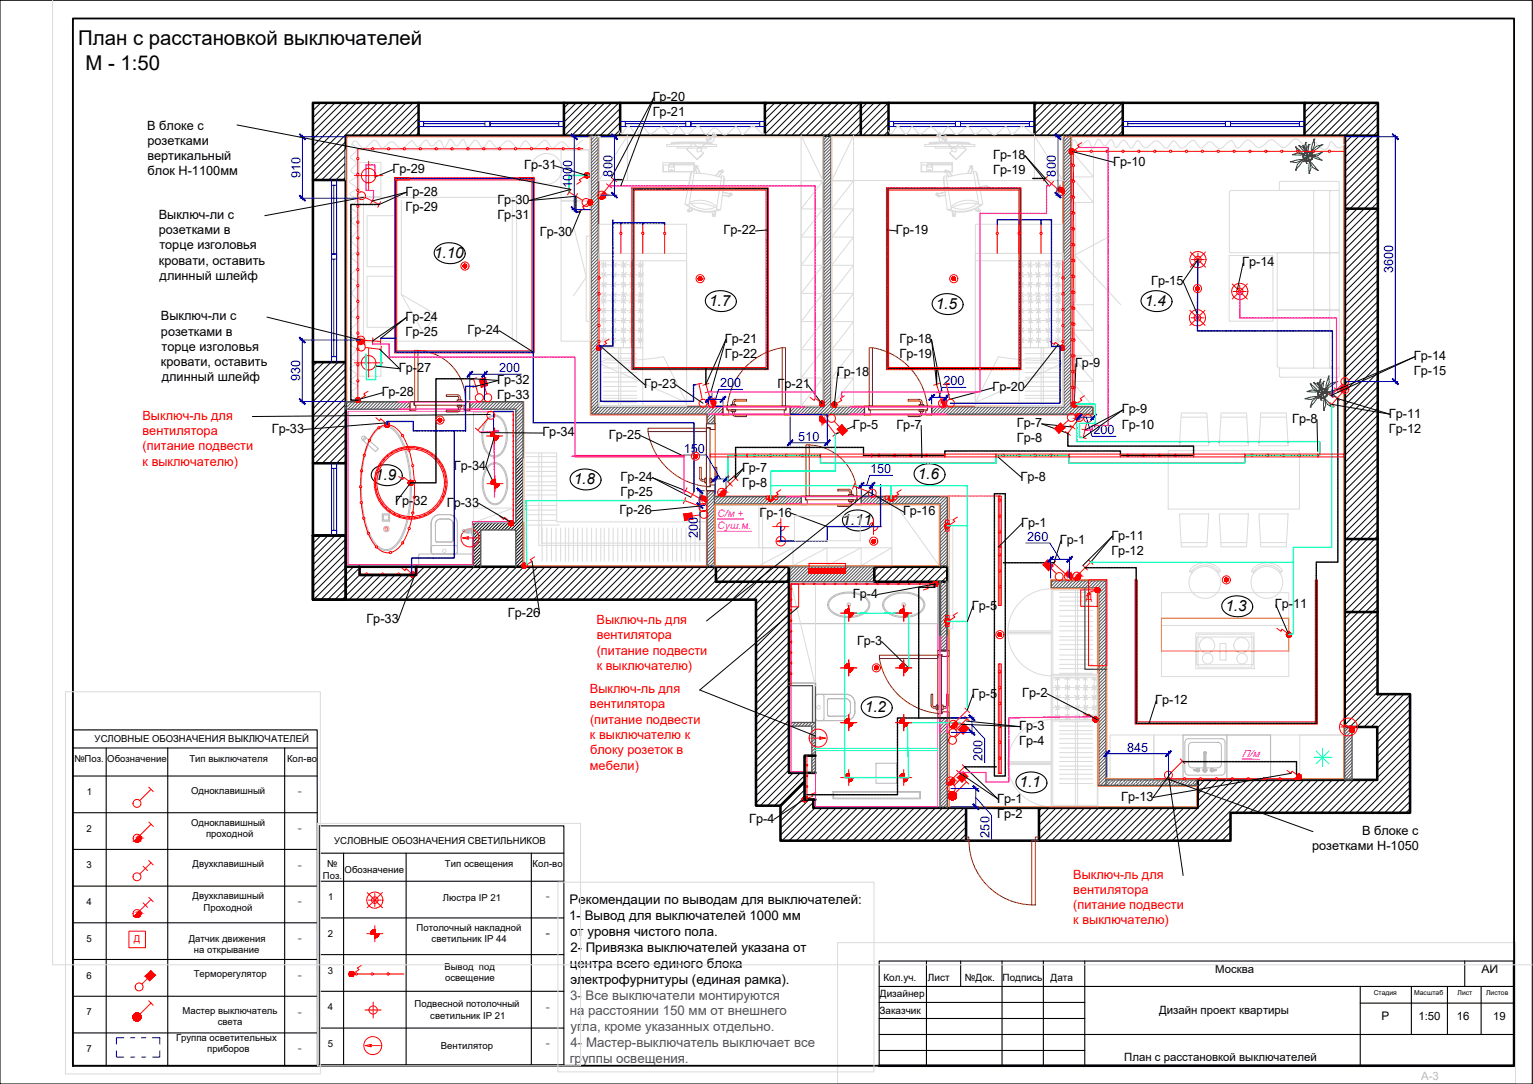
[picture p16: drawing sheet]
<svg xmlns="http://www.w3.org/2000/svg" width="420mm" height="297mm" viewBox="0 0 420 297" stroke-linecap="round" stroke-linejoin="round" font-family="sans-serif">
<defs><g id="words">
<text font-size="29.1" fill="#f00" x="112.7" y="235.2">примечания выкл</text>
<g font-size="5.6">
<text x="21.5" y="12.4">План с расстановкой выключателей</text>
<text x="23.4" y="19.1">М - 1:50</text>
</g>
<g font-size="4.2">
<text x="119" y="70.7">1.10</text>
<text x="194.3" y="83.8">1.7</text>
<text x="313.7" y="83.8">1.4</text>
<text x="256.5" y="84.7">1.5</text>
<text x="102.8" y="131.5">1.9</text>
<text x="251.5" y="131.3">1.6</text>
<text x="157.2" y="132.7">1.8</text>
<text x="230.8" y="143.9">1.11</text>
<text x="335.9" y="167.5">1.3</text>
<text x="237" y="195.1">1.2</text>
<text x="279.4" y="215.7">1.1</text>
</g>
<g font-size="3.6">
<text x="156.1" y="247.7">Рекомендации по выводам для выключателей:</text>
<text x="156" y="252.1">1- Вывод для выключателей 1000 мм</text>
<text x="156.3" y="256.4">от уровня чистого пола.</text>
<text x="156.3" y="260.8">2- Привязка выключателей указана от</text>
<text x="156.2" y="265.2">центра всего единого блока</text>
<text x="156.3" y="269.5">электрофурнитуры (единая рамка).</text>
</g>
<g font-size="3.6" fill="#545454">
<text x="156.3" y="273.9">3- Все выключатели монтируются</text>
<text x="156.2" y="278.2">на расстоянии 150 мм от внешнего</text>
<text x="156.4" y="282.6">угла, кроме указанных отдельно.</text>
<text x="156.4" y="286.9">4- Мастер-выключатель выключает все</text>
<text x="156.2" y="291.3">группы освещения.</text>
</g>
<g font-size="3.5">
<text x="178.9" y="27.7">Гр-20</text>
<text x="40.4" y="35.5">В блоке с</text>
<text x="178.9" y="31.9">Гр-21</text>
<text x="40.4" y="39.7">розетками</text>
<text x="40.4" y="43.8">вертикальный</text>
<text x="107.6" y="47.4">Гр-29</text>
<text x="143.7" y="46.3">Гр-31</text>
<text x="272.2" y="43.6">Гр-18</text>
<text x="272.2" y="47.8">Гр-19</text>
<text x="305.1" y="45.4">Гр-10</text>
<text x="40.5" y="48.1">блок Н-1100мм</text>
<text x="111.1" y="53.6">Гр-28</text>
<text x="111.1" y="57.7">Гр-29</text>
<text x="136.3" y="55.9">Гр-30</text>
<text x="43.5" y="60">Выключ-ли с</text>
<text x="43.5" y="64.2">розетками в</text>
<text x="136.3" y="60.1">Гр-31</text>
<text x="148" y="64.6">Гр-30</text>
<text x="198.3" y="64.2">Гр-22</text>
<text x="245.5" y="64.2">Гр-19</text>
<text x="43.7" y="68.3">торце изголовья</text>
<text x="43.5" y="72.5">кровати, оставить</text>
<text x="43.8" y="76.7">длинный шлейф</text>
<text x="340.5" y="73">Гр-14</text>
<text x="315.5" y="78">Гр-15</text>
<text x="44.1" y="87.8">Выключ-ли с</text>
<text x="111.1" y="87.9">Гр-24</text>
<text x="44.1" y="92">розетками в</text>
<text x="111.1" y="92.1">Гр-25</text>
<text x="128.1" y="91.5">Гр-24</text>
<text x="198.7" y="93.9">Гр-21</text>
<text x="246.5" y="93.9">Гр-18</text>
<text x="44.1" y="100.3">кровати, оставить</text>
<text x="44.3" y="96.1">торце изголовья</text>
<text x="109.3" y="102">Гр-27</text>
<text x="198.7" y="98.1">Гр-22</text>
<text x="246.5" y="98.1">Гр-19</text>
<text x="294.6" y="100.6">Гр-9</text>
<text x="387.5" y="98.7">Гр-14</text>
<text x="44.3" y="104.5">длинный шлейф</text>
<text x="136.3" y="105.2">Гр-32</text>
<text x="176.5" y="106.4">Гр-23</text>
<text x="213.1" y="106.3">Гр-21</text>
<text x="229.3" y="103">Гр-18</text>
<text x="272" y="107.2">Гр-20</text>
<text x="387.5" y="102.9">Гр-15</text>
<text x="104.6" y="108.5">Гр-28</text>
<text x="136.3" y="109.4">Гр-33</text>
<text x="307.5" y="113.3">Гр-9</text>
<text x="74.5" y="118.6">Гр-33</text>
<text x="148.7" y="119.6">Гр-34</text>
<text x="233.8" y="117.7">Гр-5</text>
<text x="245.7" y="117.5">Гр-7</text>
<text x="278.7" y="117">Гр-7</text>
<text x="307.5" y="117.5">Гр-10</text>
<text x="354.2" y="115.9">Гр-8</text>
<text x="380.7" y="114.4">Гр-11</text>
<text x="380.7" y="118.6">Гр-12</text>
<text x="166.9" y="120.3">Гр-25</text>
<text x="278.7" y="121.2">Гр-8</text>
<text x="124.4" y="128.7">Гр-34</text>
<text x="170.1" y="131.8">Гр-24</text>
<text x="203.4" y="129.4">Гр-7</text>
<text x="279.7" y="131.8">Гр-8</text>
<text x="170.1" y="136">Гр-25</text>
<text x="203.4" y="133.5">Гр-8</text>
<text x="108.3" y="138.4">Гр-32</text>
<text x="122.4" y="138.8">Гр-33</text>
<text x="169.8" y="140.9">Гр-26</text>
<text x="208.2" y="141.5">Гр-16</text>
<text x="247.5" y="141.3">Гр-16</text>
<text x="279.9" y="144.3">Гр-1</text>
<text x="290.5" y="149.1">Гр-1</text>
<text x="304.6" y="147.9">Гр-11</text>
<text x="304.6" y="152">Гр-12</text>
<text x="233.8" y="163.8">Гр-4</text>
<text x="266.4" y="167.1">Гр-5</text>
<text x="349.4" y="166.7">Гр-11</text>
<text x="100.4" y="170.8">Гр-33</text>
<text x="139.2" y="169">Гр-26</text>
<text x="234.9" y="176.7">Гр-3</text>
<text x="266.4" y="191.3">Гр-5</text>
<text x="280.1" y="191">Гр-2</text>
<text x="316.6" y="193">Гр-12</text>
<text x="279.3" y="200">Гр-3</text>
<text x="279.3" y="204.2">Гр-4</text>
<text x="273.3" y="219.9">Гр-1</text>
<text x="307.3" y="219.4">Гр-13</text>
<text x="205.4" y="225.4">Гр-4</text>
<text x="273.3" y="224.1">Гр-2</text>
<text x="359.6" y="233">розетками Н-1050</text>
<text x="373.3" y="228.8">В блоке с</text>
</g>
<g font-size="3.5" fill="#00f">
<text x="82.3" y="48.8" transform="rotate(-90 82.3 48.8)">910</text>
<text x="156.8" y="51.5" transform="rotate(-90 156.8 51.5)">1000</text>
<text x="167.9" y="48.4" transform="rotate(-90 167.9 48.4)">800</text>
<text x="289.4" y="48.4" transform="rotate(-90 289.4 48.4)">800</text>
<text x="381.9" y="74.9" transform="rotate(-90 381.9 74.9)">3600</text>
<text x="136.8" y="102">200</text>
<text x="82.3" y="104.5" transform="rotate(-90 82.3 104.5)">930</text>
<text x="197.4" y="106.2">200</text>
<text x="258.6" y="105.6">200</text>
<text x="299.7" y="119">200</text>
<text x="187.4" y="124.1">150</text>
<text x="218.8" y="120.8">510</text>
<text x="238.5" y="129.7">150</text>
<text x="191.3" y="147.6" transform="rotate(-90 191.3 147.6)">200</text>
<text x="281.5" y="148.2">260</text>
<text x="269.3" y="208.6" transform="rotate(-90 269.3 208.6)">200</text>
<text x="308.9" y="206">845</text>
<text x="271.2" y="229.5" transform="rotate(-90 271.2 229.5)">250</text>
</g>
<g font-size="3.5" fill="#f00">
<text x="39.1" y="115">Выключ-ль для</text>
<text x="39.1" y="119.2">вентилятора</text>
<text x="39.1" y="123.4">(питание подвести</text>
<text x="39.1" y="127.6">к выключателю)</text>
<text x="163.5" y="171">Выключ-ль для</text>
<text x="163.6" y="175.2">вентилятора</text>
<text x="163.6" y="179.4">(питание подвести</text>
<text x="163.6" y="183.6">к выключателю)</text>
<text x="161.7" y="190">Выключ-ль для</text>
<text x="161.7" y="194.1">вентилятора</text>
<text x="161.7" y="202.5">к выключателю к</text>
<text x="161.7" y="198.3">(питание подвести</text>
<text x="161.8" y="206.7">блоку розеток в</text>
<text x="161.7" y="211">мебели)</text>
<text x="294.1" y="240.8">Выключ-ль для</text>
<text x="294.2" y="244.9">вентилятора</text>
<text x="294.2" y="249.1">(питание подвести</text>
<text x="294.2" y="253.3">к выключателю)</text>
</g>
<g font-size="3.4" fill="#767676">
<text x="81.7" y="217.8">-</text>
<text x="81.7" y="228">-</text>
<text x="81.7" y="238.1">-</text>
<text x="81.7" y="248.1">-</text>
<text x="149.6" y="246.7">-</text>
<text x="149.6" y="256.7">-</text>
<text x="81.7" y="258.2">-</text>
<text x="81.7" y="268.3">-</text>
<text x="81.7" y="278.3">-</text>
<text x="149.6" y="277">-</text>
<text x="149.6" y="287">-</text>
<text x="81.7" y="288.4">-</text>
</g>
<text font-size="3.4" x="406" y="266.6">АИ</text>
<text font-size="3.2" x="378.6" y="279.6">Р</text>
<g font-size="3.1">
<text x="333.1" y="266.6">Москва</text>
<text x="317.7" y="277.7">Дизайн проект квартиры</text>
<text x="388.7" y="279.6">1:50</text>
<text x="399.3" y="279.5">16</text>
<text x="409.3" y="279.5">19</text>
<text x="308.1" y="290.8">План с расстановкой выключателей</text>
</g>
<text font-size="3.1" fill="#bababa" x="389.5" y="296">A-3</text>
<g font-size="2.8" fill="#f0f">
<text x="196.7" y="141.6">С/м +</text>
<text x="196.7" y="145">Суш.м.</text>
<text x="340.4" y="207.4" transform="rotate(1 340.4 207.4)">П/м</text>
</g>
<g font-size="2.7">
<text x="242.1" y="268.8">Кол.уч.</text>
<text x="254.3" y="268.8">Лист</text>
<text x="264.4" y="268.8">№Док.</text>
<text x="274.8" y="268.8">Подпись</text>
<text x="288" y="268.8">Дата</text>
<text x="241.2" y="273.3">Дизайнер</text>
<text x="241.1" y="277.8">Заказчик</text>
</g>
<g font-size="2.6" fill="#f00">
<text x="297.6" y="164.5">Д</text>
<text x="36.7" y="258">Д</text>
</g>
<g font-size="2.6">
<text x="25.9" y="203.4">УСЛОВНЫЕ ОБОЗНАЧЕНИЯ ВЫКЛЮЧАТЕЛЕЙ</text>
<text x="20.4" y="208.9">№Поз.</text>
<text x="29.4" y="208.9">Обозначение</text>
<text x="51.9" y="208.9">Тип выключателя</text>
<text x="78.7" y="208.9">Кол-во</text>
<text x="23.8" y="217.9">1</text>
<text x="52.4" y="217.6">Одноклавишный</text>
<text x="23.7" y="227.9">2</text>
<text x="52.4" y="226.3">Одноклавишный</text>
<text x="56.5" y="229.5">проходной</text>
<text x="91.6" y="231.3">УСЛОВНЫЕ ОБОЗНАЧЕНИЯ СВЕТИЛЬНИКОВ</text>
<text x="23.7" y="238">3</text>
<text x="52.8" y="237.6">Двухклавишный</text>
<text x="89.6" y="237.7">№</text>
<text x="94.4" y="239.3">Обозначение</text>
<text x="122" y="237.7">Тип освещения</text>
<text x="146" y="237.7">Кол-во</text>
<text x="88.5" y="240.8">Поз.</text>
<text x="23.7" y="248">4</text>
<text x="52.8" y="246.4">Двухклавишный</text>
<text x="55.8" y="249.5">Проходной</text>
<text x="89.9" y="246.7">1</text>
<text x="121.4" y="246.9">Люстра IP 21</text>
<text x="89.9" y="256.8">2</text>
<text x="114.2" y="255.1">Потолочный накладной</text>
<text x="23.7" y="258.1">5</text>
<text x="51.7" y="258.1">Датчик движения</text>
<text x="53.1" y="261.2">на открывание</text>
<text x="118.3" y="258.3">светильник IP 44</text>
<text x="23.7" y="268.2">6</text>
<text x="53.1" y="267.8">Терморегулятор</text>
<text x="89.8" y="266.8">3</text>
<text x="121.8" y="265.7">Вывод под</text>
<text x="122" y="268.8">освещение</text>
<text x="23.7" y="278.2">7</text>
<text x="50" y="277.9">Мастер выключатель</text>
<text x="59.7" y="281">света</text>
<text x="89.9" y="276.9">4</text>
<text x="113.6" y="276">Подвесной потолочный</text>
<text x="117.9" y="279.2">светильник IP 21</text>
<text x="48.2" y="285.1">Группа осветительных</text>
<text x="89.8" y="286.9">5</text>
<text x="120.8" y="287.4">Вентилятор</text>
<text x="23.7" y="288.3">7</text>
<text x="56.8" y="288.3">приборов</text>
</g>
<g font-size="1.9">
<text x="376.5" y="272.6">Стадия</text>
<text x="387.6" y="272.6">Масштаб</text>
<text x="399.5" y="272.6">Лист</text>
<text x="407.3" y="272.6">Листов</text>
</g>
</g></defs>
<g fill="none" stroke="#000" stroke-width=".3">
<path d="M0 .1h420v296.9h-420zM19.9 200h67l.1 92.1h-67zM19.9 205h67M19.9 212.6h67M29.1 205v87.1M46 205v87.1M78 205v87.1M19.9 222.7h67M19.9 232.8h67M87.5 233.8h67M94.2 233.8v58.2M111.3 233.8v58.2"/>
<path d="M145.6 233.8v58.2M19.9 242.8h67M19.9 252.9h67M87.5 241.5h67M87.5 251.5h67M19.9 262.9h67M19.9 273h67M87.5 261.6h67M87.5 271.6h67M241 270.3h174M241 274.7h56.3M241 279.1h56.3"/>
<path d="M253.9 263.3v28.7M263.3 263.3v7M274.6 263.3v28.7M286 263.3v28.7M297.3 263.3v28.7M372.8 270.3v21.7M372.8 274.9h42.2M386.8 270.3v13.2M396.7 270.3v13.2M401.4 263.3v7M405.9 270.3v13.2M415 263.3h-174v28.7"/>
<path d="M19.9 283h67M87.5 292v-65.7h67v65.7M87.5 281.7h67M87.5 291.8h67M241 283.5h174M241 287.9h56.3"/>
</g>
<path d="M415 263.3v28.7h-174" fill="none" stroke="#000" stroke-width=".7"/>
<g fill="none" stroke="#952500" stroke-width=".27">
<path d="M113.6 96h1v14h-1zM114.6 96a13.7 13.7 0 0 1 13 14M214.4 95.3a18.2 18.2 0 0 0-15.1 16M214.4 95.3h.9v16h-.9zM238.2 95.3h.9v16h-.9zM239.1 95.3a18.2 18.2 0 0 1 15.1 16M112.4 110h1.1v1.1h.5v1.3h-1.6zM113.6 110h14v1h-14zM125.3 111h1.3v.5h-1.3zM125.3 109.6h1.3v.4h-1.3zM125.3 112.4h-3v.5h3M125.3 108.2h-3v.4h3"/>
<path d="M125.4 108.6l.3 .2v.8M125.4 108.2a.79 .79 0 0 1 .8 .8v.6M125.7 111.5v.8l-.3 .1M126.2 111.5a1.07 1.07 0 0 1-.5 1.3l-.3 .1M127.7 110h1.1v2.4h-1.6v-1.3h.5zM177.6 117.4h16v.9h-16zM177.6 118.3a18.1 18.1 0 0 0 16 15M193.6 116.1h2.4v1.6h-1.3v-.5h-1.1zM193.6 117.3h1v16h-1zM198.1 111.3h1.1v1.1h.5v1.3h-1.6zM199.3 111.3h16v1h-16zM200.3 112.3h1.3v.4h-1.3z"/>
<path d="M200.3 110.9h1.3v.4h-1.3zM200.8 112.7a1.07 1.07 0 0 0 .8 1.5h3v-.5h-3l-.3-.2-.1-.8M200.8 110.9a1.13 1.13 0 0 1 .5-1.4l3.3-.1v.5h-3l-.3 .2-.1 .8M215.5 111.3h1.1v2.4h-1.7v-1.3h.6zM236.9 111.3h1.1v1.1h.5v1.3h-1.6zM238.1 111.3h16.1v1h-16.1zM251.9 112.3h1.3v.4h-1.3zM251.9 110.9h1.3v.4h-1.3zM252.3 112.7l-.2 .9-3.2 .1v.5h3a.83 .83 0 0 0 .8-.9v-.6M252.3 110.9l-.2-1h-3.2v-.5h3a.79 .79 0 0 1 .8 .8v.7M254.3 111.3h1.1v2.4h-1.6v-1.3h.5zM191.7 131.1v-3.1h.5v3.1l.2 .3h.8"/>
<path d="M191.8 131.1a.79 .79 0 0 0 .8 .8M192.6 131.9h.6M193.2 131h.4v1.3h-.4zM193.6 133.4h1.1v-.5h1.3v1.6h-2.4zM194.6 131h.5v1.3h-.5zM195.1 131.4l.9-.2v-3.2h.5v3.1a.79 .79 0 0 1-.8 .8M195.1 131.9h.6M219.6 135.9h1.1v1.1h.5v1.3h-1.6zM220.8 135.9h14v1h-14zM220.9 121.9h.9v14h-.9zM221.8 121.9a13.7 13.7 0 0 1 13 14M232.6 136.9h1.3v.5h-1.3z"/>
<path d="M232.6 135.5h1.3v.4h-1.3zM232.6 134.1h-3v.4h3.2l.2 1M232.6 134.1a.79 .79 0 0 1 .8 .7M233 137.4v.6M233 138l-.4 .3h-3v.5h3a.83 .83 0 0 0 .8-.8M233.4 134.9v.6M233.4 137.4v.6M234.9 135.9h1.2v2.4h-1.7v-1.3h.5zM241 179.5h16v1h-16zM257 179.5h1v16h-1zM257 178.3h3.1v1.6h-1.9v-.5h-1.2zM241 180.5a18.1 18.1 0 0 0 16 15"/>
<path d="M255.2 193.3v-3.1h.4v3.1M255.2 193.2a.79 .79 0 0 0 .8 .8l.6 .1M255.6 193.2l.4 .4M256 193.6h.6M256.6 193.2h.4v1.3h-.4zM257 195.6h1.2v-.5h1.9v1.6h-3.1zM258 193.2h.5v1.3h-.5zM258.5 193.6h.6M259.4 193.3v-3.1h.5v3.1M259.4 193.2l-.3 .4M259.9 193.2a.79 .79 0 0 1-.8 .8l-.6 .1M264.6 229.4h1v1h-1"/>
<path d="M265.6 230.4a17.6 17.6 0 0 0 17.2 17.5M282.8 230.4h1v17.6h-1zM284.8 229.4h-1v1h1"/>
</g>
<g fill="none" stroke="#000" stroke-width=".27">
<path d="M86 28.2l-.2 .2M87.9 28.2l-2.1 2.1M89.9 28.2l-4.1 4.1M91.8 28.2l-6 6M93.7 28.2l-7.9 8M94.8 38.8l-9 9M95.7 28.2l-9.9 9.9M97.6 28.2l-11.8 11.9M99.6 28.2l-13.8 13.8M101.5 28.2l-15.7 15.7M103.5 28.2l-17.7 17.7M105.4 28.2l-9 9"/>
<path d="M107.4 28.2l-9 9M109.3 28.2l-9 9M111.3 28.2l-9 9M113.2 28.2l-9 9M114.7 36.4l-.8 .8M114.7 30.5l-6.6 6.7M114.7 28.6l-8.5 8.6M114.7 34.4l-2.7 2.8M114.7 32.5l-4.7 4.7M156 28.2l-1.4 1.4M157.9 28.2l-3.3 3.3M159.9 28.2l-5.3 5.3"/>
<path d="M161.8 28.2l-7.2 7.2M163.7 28.2l-9 9M165.7 28.2l-9 9M167.6 28.2l-9 9M169.6 28.2l-9 9M170 31.7l-5.5 5.5M170 29.7l-7.5 7.5M170 35.6l-1.6 1.6M170 33.6l-3.6 3.6M210.4 28.2l-.8 .8M212.4 28.2l-2.8 2.7M214.3 28.2l-4.7 4.7"/>
<path d="M216.3 28.2l-6.7 6.6M218.2 28.2l-8.6 8.6M220.1 28.2l-9 9M222.1 28.2l-9 9M224 28.2l-9 9M226 28.2l-9 9M227.9 28.2l-9 9M229.9 28.2l-9 9M231.8 28.2l-9 9M233.8 28.2l-9.1 9M235.7 28.2l-9 9M237.6 28.2l-9 9"/>
<path d="M239.6 28.2l-9 9M241.5 28.2l-9 9M243.5 28.2l-9 9M243.5 32l-5.1 5.2M243.5 34l-3.2 3.2M243.5 30.1l-7.1 7.1M243.5 35.9l-1.2 1.3M284.3 28.2l-.8 .8M286.3 28.2l-2.8 2.7M288.2 28.2l-4.7 4.7M290.2 28.2l-6.7 6.6M292.1 28.2l-8.6 8.5"/>
<path d="M294 28.2l-9 9M296 28.2l-9 9M297.9 28.2l-9 9M299.9 28.2l-9 9M301.8 28.2l-9 9M303.8 28.2l-9 9M305.7 28.2l-9 9M307.6 28.2l-9 9M307.7 32l-5.2 5.2M307.7 33.9l-3.2 3.3M307.7 35.9l-1.3 1.3M307.7 30l-7.1 7.2"/>
<path d="M358.2 28.2l-.7 .7M360.2 28.2l-2.7 2.6M362.1 28.2l-4.6 4.6M364 28.2l-6.5 6.5M366 28.2l-8.5 8.4M367.9 28.2l-9 9M369.9 28.2l-9 9M371.8 28.2l-9 9M373.8 28.2l-9 9M375.7 28.2l-9 9M377.6 35.9l-9 9.1M377.6 37.9l-9 9"/>
<path d="M377.6 39.8l-9 9.1M377.7 30.1l-9.1 9M377.7 32.1l-9.1 9M377.7 34l-9.1 9M377.7 28.2l-9.1 9M94.8 40.8l-8.6 8.5M94.8 48.5l-.8 .8M94.8 42.7l-6.7 6.6M94.8 44.6l-4.7 4.7M94.8 46.6l-2.8 2.7M377.6 49.6l-9 9M377.6 51.5l-9 9"/>
<path d="M377.6 41.8l-9 9M377.6 43.7l-9 9.1M377.6 45.7l-9 9M377.6 47.6l-9 9M377.6 53.5l-9 9M377.6 55.4l-9 9M377.6 57.4l-9 9M377.6 59.3l-9 9M377.6 69l-9 9M377.6 71l-9 9M377.6 72.9l-9 9M377.6 74.9l-9 9"/>
<path d="M377.6 76.8l-9 9M377.6 78.8l-9 9M377.6 61.2l-9 9.1M377.6 63.2l-9 9M377.6 65.1l-9 9.1M377.6 67.1l-9 9M86.9 99.2l-1.1 1.1M88.8 99.2l-3 3.1M90.7 99.2l-4.9 5M92.7 99.2l-6.9 7M94.6 99.2l-8.8 8.9M377.6 88.5l-9 9"/>
<path d="M377.6 90.4l-9 9M377.6 92.4l-9 9M377.6 94.3l-9 9M377.6 96.3l-9 9M377.6 98.2l-9 9M377.6 80.7l-9 9M377.6 82.7l-9 9M377.6 84.6l-9 9M377.6 86.5l-9 9.1M94.8 101.1l-9 9M94.8 103l-9 9M94.8 104.9l-9 9"/>
<path d="M94.8 106.9l-9 9M94.8 108.8l-9 9M94.8 110.8l-9 9M94.8 112.7l-9 9M94.8 114.7l-9 9M94.8 116.6l-9 9M94.8 118.5l-8.4 8.4M377.6 104.1l-9 9M377.6 106l-9 9M377.6 108l-9 9M377.6 109.9l-9 9M377.6 111.8l-9 9"/>
<path d="M377.6 113.8l-9 9M377.6 115.7l-9 9M377.6 117.7l-9 9M377.6 119.6l-9 9M377.6 100.2l-9 9M377.6 102.1l-9 9M94.8 124.4l-2.6 2.5M94.8 120.5l-6.5 6.4M94.8 122.4l-4.5 4.5M94.8 126.3l-.6 .6M377.6 139.1l-9 9M377.6 121.6l-9 9"/>
<path d="M377.6 129.4l-9 9M377.6 131.3l-9 9M377.6 133.3l-9 8.9M377.6 135.2l-9 9M377.6 137.1l-9 9M377.6 123.5l-9 9M377.6 125.5l-9 9M377.6 127.4l-9 9M86 146.7l-.2 .3M88 146.7l-2.2 2.2M89.9 146.7l-4.1 4.2M91.9 146.7l-6.1 6.1"/>
<path d="M93.8 146.7l-8 8.1M94.8 147.7l-9 9M94.8 149.7l-9 9M94.8 151.6l-9 9M94.8 153.6l-9 8.9M95 155.3l-9 9M96.9 155.3l-9 9M98.4 155.8l-8.6 8.5M98.4 157.7l-6.6 6.6M100.3 157.7l-6.6 6.6M102.3 157.7l-6.6 6.6M104.2 157.7l-6.6 6.6"/>
<path d="M106.2 157.7l-6.6 6.6M108.1 157.7l-6.6 6.6M110 157.7l-6.6 6.6M112 157.7l-6.6 6.6M113.9 157.7l-6.6 6.6M114.4 155.3h.1M116.3 155.3l-1.9 2M118.3 155.3l-9 9M120.2 155.3l-9 9M122.2 155.3l-9 9M124.1 155.3l-9 9M126.1 155.3l-9 9"/>
<path d="M128 155.3l-9 9M129.9 155.3l-9 9M131.9 155.3l-9 9M133.8 155.3l-9 9M135.8 155.3l-9 9M137.7 155.3l-9 9M139.7 155.3l-9 9M141.6 155.3l-9 9M143.6 155.3l-9 9M145.5 155.3l-9 9M147.4 155.3l-8.9 9M149.4 155.3l-9 9"/>
<path d="M151.3 155.3l-9 9M153.3 155.3l-9 9M155.2 155.3l-9 9M157.2 155.3l-9 9M159.1 155.3l-9 9M161.1 155.3l-9 9M163 155.3l-9 9M165 155.3l-9 9M166.9 155.3l-9 9M168.8 155.3l-8.9 9M170.8 155.3l-9 9M172.7 155.3l-9 9"/>
<path d="M174.7 155.3l-9 9M176.6 155.3l-9 9M178.6 155.3l-9 9M180.5 155.3l-9 9M182.5 155.3l-9 9M184.4 155.3l-9 9M186.4 155.3l-9.1 9M188.3 155.3l-9 9M190.2 155.3l-9 9M192.2 155.3l-9 9M194.1 155.3l-9 9M196.1 155.3l-9 9"/>
<path d="M198 155.3l-9 9M200 155.3l-9.1 9M201.9 155.3l-9 9M203.8 155.3l-9 9M205.8 155.3l-9 9M207.7 155.3l-9 9M209.7 155.3l-9 9M211.6 155.3l-9 9M213.6 155.3l-9 9M215.5 155.3l-9 9M216.2 156.6l-9 9M216.2 158.5l-9 9"/>
<path d="M240.8 155.3l-1.2 1.2M242.7 155.3l-3.1 3.1M244.7 155.3l-4.1 4.1M246.6 155.3l-4.1 4.1M248.6 155.3l-4.1 4.1M250.5 155.3l-4.1 4.1M252.5 155.3l-4.2 4.1M254.4 155.3l-4.1 4.1M256.3 155.3l-4.1 4.1M258.3 155.3l-4.1 4.1M259.6 157.9l-1.5 1.5M259.6 155.9l-3.5 3.5"/>
<path d="M377.6 156.6l-9 9M377.6 158.5l-9 9M377.6 141l-9 9M377.6 143l-9 9M377.6 144.9l-9 9M377.6 146.9l-9 9M377.6 152.7l-9 9M377.6 154.7l-9 8.9M377.6 148.8l-9 9M377.6 150.8l-9 9M216.2 174.1l-9 9M216.2 176l-9 9"/>
<path d="M216.2 178l-9 9M216.2 179.9l-9 9M216.2 160.5l-9 8.9M216.2 162.4l-9 9M216.2 164.3l-9 9M216.2 166.3l-9 9M216.2 168.2l-9 9M216.2 170.2l-9 9M216.2 172.1l-9 9M377.5 172.2l-8.9 9M377.5 174.1l-8.9 9M377.5 176.1l-8.9 8.9"/>
<path d="M377.5 178l-8.9 9M377.5 179.9l-8.9 9M377.6 164.4l-9 9M377.6 166.3l-9 9M377.6 168.3l-9 9M377.6 170.2l-9 9M377.6 160.5l-9 9M377.6 162.4l-9 9M216.2 181.8l-9 9M216.2 183.8l-9 9M216.2 185.7l-9 9M216.2 187.7l-9 9"/>
<path d="M216.2 189.6l-9 9M216.2 191.6l-9 9M216.2 193.5l-9 9M216.2 195.5l-9 9M216.2 197.4l-9 9M216.2 199.3l-9 9.1M377.5 181.9l-8.9 9M377.5 183.8l-8.9 9M377.5 185.8l-8.9 9M377.5 187.7l-8.9 9M377.5 189.7l-8.9 9M378.9 190.2l-8.9 9"/>
<path d="M380.9 190.2l-9 9M382.8 190.2l-9 9M384.8 190.2l-9 9M386.5 190.5l-9 9M386.5 192.4l-9 9M386.5 194.4l-9 9M386.5 196.3l-9 9M386.5 198.3l-9 8.9M216.2 211l-9 9M216.2 203.2l-9 9M216.2 205.2l-9 9M216.2 207.1l-9 9"/>
<path d="M216.2 209.1l-9 9M216.2 201.3l-9 9M217.4 211.8l-9 9M219.3 211.8l-9 9M220.5 214.5l-6.6 6.6M220.5 216.4l-6.6 6.6M220.5 218.4l-6.6 6.6M220.5 212.5l-8.2 8.3M221.8 219.1l-7.9 7.8M222.9 219.9l-9 9M330.2 213.7l-1.9 1.9M332.1 213.7l-3.8 3.9"/>
<path d="M334.1 213.7l-5.8 5.8M336 213.7l-16.7 16.7M337.9 213.7l-16.6 16.7M339.9 213.7l-16.7 16.7M341.8 213.7l-16.6 16.7M343.8 213.7l-16.7 16.7M345.7 213.7l-16.6 16.7M347.7 213.7l-9 9M349.6 213.7l-9 9M351.6 213.7l-9 9M353.5 213.7l-9 9M355.5 213.7l-9 9"/>
<path d="M357.4 213.7l-9 9M359.3 213.7l-9 9M361.3 213.7l-9 9M363.2 213.7l-9 9M365.2 213.7l-9 9M367.1 213.7l-9 9M369.1 213.7l-9 9M371 213.7l-9 9M373 213.7l-9 9M374.9 213.7l-9 9M376.8 213.7l-9 9M386.5 206l-16.7 16.7"/>
<path d="M386.5 208l-14.8 14.7M386.5 200.2l-9 9M386.5 202.1l-9 9M386.5 204.1l-9 9M386.5 209.9l-12.8 12.8M386.5 215.8l-7 6.9M386.5 211.9l-10.9 10.8M386.5 217.7l-5.1 5M386.5 213.8l-8.9 8.9M386.5 219.7l-3.1 3M223.4 221.4l-9.1 9M225.3 221.4l-9 9"/>
<path d="M227.2 221.4l-9 9M229.2 221.4l-9 9M231.1 221.4l-9 9M233.1 221.4l-9 9M235 221.4l-9 9M237 221.4l-9.1 9M238.9 221.4l-9 9M240.8 221.4l-9 9M242.8 221.4l-9 9M244.7 221.4l-9 9M246.7 221.4l-9 9M248.6 221.4l-9 9"/>
<path d="M250.6 221.4l-9 9M252.5 221.4l-9 9M254.4 221.4l-9 9M256.4 221.4l-9 9M258.3 221.4l-9 9M260.3 221.4l-9 9M262.2 221.4l-9 9M264.2 221.4l-9 9M264.8 224.7l-5.7 5.7M264.8 226.6l-3.8 3.8M264.8 228.6l-1.8 1.8M264.8 222.7l-7.7 7.7"/>
<path d="M285.6 221.4l-.8 .8M287.5 221.4l-2.7 2.7M289.5 221.4l-4.7 4.7M291.4 221.4l-6.6 6.6M293.3 221.4l-8.5 8.6M295.3 221.4l-9 9M297.2 221.4l-9 9M299.2 221.4l-9 9M301.1 221.4l-9 9M303.1 221.4l-9 9M305 221.4l-9 9M307 221.4l-9 9"/>
<path d="M308.9 221.4l-9 9M310.9 221.4l-9.1 9M312.8 221.4l-9 9M314.7 221.4l-9 9M316.7 221.4l-9 9M318.6 221.4l-9 9M320.6 221.4l-9 9M322.5 221.4l-9 9M324.5 221.4l-9.1 9M326.4 221.4l-9 9M337.2 230l-.4 .4M337.2 224.1l-6.2 6.3"/>
<path d="M337.2 226.1l-4.2 4.3M337.2 228l-2.3 2.4M386.5 221.6l-1.2 1.1"/>
</g>
<g fill="none" stroke="#000" stroke-width=".7">
<path d="M85.8 28.2h291.9l-.2 162h9v32.5h-49.3v7.7h-123.3v-9.6h-6.7v-56.5h-121.4zM114.7 28.2v9M154.6 28.2v9M170 28.2v9M209.6 28.2v9M235.9 28.2v9M243.5 28.2v9M283.5 28.2v9M307.7 28.2v9M357.5 28.2v9M368.6 37.2h9.1M85.8 49.3h9"/>
<path d="M368.6 57.2h9.1M85.8 99.2h9M85.8 126.9h9M85.8 146.7h9v17.6h-9zM85.8 146.7h9M94.8 155.3v9M98.6 155.3v2.3h15.4v-2.3M196.2 155.3h20v4.1h-20zM239.6 155.3h20v4.1h-20zM368.5 147.7h9.1M368.5 167.7h9.1M220.5 218.8l.2 .3"/>
<path d="M220.5 214.4v-.2l-6.6 6.6M220.5 207.5v.3M220.5 208v.2M220.5 208.4v.2M220.5 208.8v.2M220.5 209.2v.2M220.5 209.6v.3M220.5 210v.3M220.5 210.5v.2M220.5 210.9v.2M220.5 211.3v.2M220.5 211.7v.2"/>
<path d="M220.5 212.1v.3M220.5 212.6v.2M220.5 213v.2M220.5 213.4v.2M220.5 213.8v.2M220.5 214.6v.2M220.5 215.1v.2M220.5 215.5v.2M220.5 215.9v.2M220.5 216.3v.2M220.5 216.7v.2M220.5 217.1v.2"/>
<path d="M220.5 217.6v.2M220.5 218v.2M220.5 218.4v.2M220.7 207.1l-.2 .3M220.9 207.1h.2M220.9 219.1h.2M221.3 207.1h.2M221.3 219.1h.2M221.7 219.1h.2M221.7 207.1h.2M222.1 219.1h.2M222.1 207.1h.2"/>
<path d="M222.5 219.1h.2M222.5 207.1h.2M222.9 207.1h.3M222.9 219.1h.3M223.4 219.1h.1M223.4 207.1h.1M223.5 211.8h-7.3v-56.5h-121.4v-118.1h273.8v162h8.9v14.5h-49.2v7.7h-105.4v-2.3M264.8 221.4v9M284.8 221.4v9"/>
</g>
<g fill="none" stroke="#00f" stroke-width=".27">
<path d="M114.7 33.3h1.4v1.4M114.7 34.7h39.9M114.9 33.3h38.3M116.1 33.9h16.8M132.9 33.3h1.4v1.4h-1.4zM132.9 33.3h1.4v1.4M134.3 33.9h18.9M154.6 33.3h-1.4v1.4M170 34.7h39.6M171.4 33.9h16.6M188 33.3h1.4v1.4M188 33.3h1.4v1.4h-1.4z"/>
<path d="M189.4 33.9h18.8M208.2 33.3h-38.2h1.4v1.4M209.6 33.3h-1.4v1.4M243.5 34.7h40M244.9 33.9h17M261.9 33.3h1.3v1.4h-1.3zM261.9 33.3h1.3v1.4M263.2 33.9h18.9M282.1 33.3h-38.6h1.4v1.4M283.5 33.3h-1.4v1.4M307.7 33.3h1.4v1.4M307.7 34.7h49.8"/>
<path d="M309.1 33.9h26.8M309.1 33.3h47M335.9 33.3h1.3v1.4M335.9 33.3h1.3v1.4h-1.3zM337.2 33.9h18.9M357.5 33.3h-1.4v1.4M90.9 49.3v1.4h1.4M90.9 50.7v47M91.5 50.7v18.9M92.3 49.3v49.9M90.9 69.6h1.4v1.4h-1.4zM91.5 71v26.7"/>
<path d="M92.3 69.6h-1.4v1.4M92.3 97.7h-1.4v1.5M90.9 126.9v1.4h1.4M90.9 128.3v18.4M91.5 128.3v17M92.3 126.9v19.8M90.9 145.3h1.4v1.4h-1.4z"/>
</g>
<g fill="none" stroke="#545454" stroke-width=".27">
<path d="M162.3 37.2l-.3 .4M163.2 37.2l-1.2 1.2M164 37.3l-2 2M164 38.2l-2 2M164 39.1l-2 2M164 40l-2 2M226 37.2l-.3 .2M226.9 37.2l-1.2 1.1M227.8 37.2l-2.1 2M227.8 38.1l-2.1 2M227.8 39l-2.1 1.9M227.8 39.8l-2.1 2"/>
<path d="M292.3 37.2l-.8 .7M293.2 37.2l-1.7 1.6M293.5 37.7l-2 2M293.5 38.6l-2 2M293.5 39.5l-2 2M164 41.7l-2 2M164 42.6l-2 2M164 49.7l-2 2M164 56.8l-2 2M164 40.9l-2 1.9M164 43.5l-2 2M164 44.4l-2 2"/>
<path d="M164 45.3l-2 2M164 46.2l-2 2M164 47l-2 2.1M164 47.9l-2 2M164 48.8l-2 2M164 50.6l-2 2M164 51.5l-2 2M164 52.4l-2 1.9M164 53.2l-2 2M164 54.1l-2 2M164 55l-2 2M164 55.9l-2 2"/>
<path d="M164 57.6l-2 2.1M164 58.5l-2 2M164 59.4l-2 2M227.8 40.7l-2.1 2M227.8 50.4l-2.1 2M227.8 51.3l-2.1 2M227.8 54.8l-2.1 2.1M227.8 57.5l-2.1 2M227.8 58.4l-2.1 2M227.8 41.6l-2.1 2M227.8 42.5l-2.1 2M227.8 43.4l-2.1 2"/>
<path d="M227.8 44.2l-2.1 2.1M227.8 45.1l-2.1 2M227.8 46l-2.1 2M227.8 46.9l-2.1 2M227.8 47.8l-2.1 2M227.8 48.7l-2.1 2M227.8 49.6l-2.1 1.9M227.8 52.2l-2.1 2M227.8 53.1l-2.1 2M227.8 54l-2.1 2M227.8 55.7l-2.1 2M227.8 56.6l-2.1 2"/>
<path d="M227.8 59.3l-2.1 2M293.5 40.3l-2 2M293.5 41.2l-2 2M293.5 42.1l-2 2M293.5 43l-2 2M293.5 43.9l-2 2M293.5 44.8l-2 2M293.5 45.6l-2 2.1M293.5 46.5l-2 2M293.5 47.4l-2 2M293.5 48.3l-2 2M293.5 49.2l-2 2"/>
<path d="M293.5 50.1l-2 2M293.5 51l-2 1.9M293.5 51.8l-2 2M293.5 52.7l-2 2M293.5 53.6l-2 2M293.5 54.5l-2 2M293.5 55.4l-2 2M293.5 56.2l-2 2.1M293.5 57.1l-2 2M293.5 58l-2 2M293.5 58.9l-2 2M293.5 59.8l-2 2"/>
<path d="M164 75.3l-2 2M164 76.2l-2 2M164 78.9l-2 2M164 79.7l-2 2.1M164 60.3l-2 2M164 61.2l-2 2M164 62.1l-2 2M164 63l-2 1.9M164 63.8l-2 2M164 64.7l-2 2M164 65.6l-2 2M164 66.5l-2 2"/>
<path d="M164 67.4l-2 2M164 68.2l-2 2.1M164 69.1l-2 2M164 70l-2 2M164 70.9l-2 2M164 71.8l-2 2M164 72.7l-2 2M164 73.6l-2 2M164 74.5l-2 1.9M164 77.1l-2 2M164 78l-2 2M227.8 61.9l-2.1 2"/>
<path d="M227.8 65.5l-2.1 2M227.8 72.5l-2.1 2M227.8 73.4l-2.1 2M227.8 76.9l-2.1 2.1M227.8 60.2l-2.1 2M227.8 61.1l-2.1 1.9M227.8 62.8l-2.1 2M227.8 63.7l-2.1 2M227.8 64.6l-2.1 2M227.8 66.3l-2.1 2.1M227.8 67.2l-2.1 2M227.8 68.1l-2.1 2"/>
<path d="M227.8 69l-2.1 2M227.8 69.9l-2.1 2M227.8 70.8l-2.1 2M227.8 71.7l-2.1 1.9M227.8 74.3l-2.1 2M227.8 75.2l-2.1 2M227.8 76.1l-2.1 2M227.8 77.8l-2.1 2M227.8 78.7l-2.1 2M227.8 79.6l-2.1 2M293.5 60.7l-2 2M293.5 61.6l-2 1.9"/>
<path d="M293.5 62.4l-2 2M293.5 63.3l-2 2M293.5 64.2l-2 2M293.5 65.1l-2 2M293.5 66l-2 2M293.5 66.9l-2 2M293.5 67.7l-2 2M293.5 68.6l-2 2M293.5 69.5l-2 2M293.5 70.4l-2 2M293.5 71.3l-2 2M293.5 72.2l-2 2"/>
<path d="M293.5 73.1l-2 1.9M293.5 73.9l-2 2M293.5 74.8l-2 2M293.5 75.7l-2 2M293.5 76.6l-2 2M293.5 77.5l-2 2M293.5 78.3l-2 2.1M293.5 79.2l-2 2M164 82.4l-2 2M164 83.3l-2 2M164 85.9l-2 2M164 86.8l-2 2"/>
<path d="M164 93l-2 2M164 80.6l-2 2M164 81.5l-2 2M164 84.2l-2 2M164 85.1l-2 1.9M164 87.7l-2 2M164 88.6l-2 2M164 89.5l-2 2M164 90.3l-2 2.1M164 91.2l-2 2M164 92.1l-2 2M164 93.9l-2 2"/>
<path d="M164 94.8l-2 2M164 95.7l-2 1.9M164 96.5l-2 2M164 97.4l-2 2M164 98.3l-2 2M164 99.2l-2 2M227.8 84l-2.1 2M227.8 80.5l-2.1 2M227.8 81.4l-2.1 2M227.8 82.3l-2.1 2M227.8 83.1l-2.1 2M227.8 84.9l-2.1 2"/>
<path d="M227.8 85.8l-2.1 2M227.8 86.7l-2.1 2M227.8 87.6l-2.1 2M227.8 88.4l-2.1 2.1M227.8 89.3l-2.1 2M227.8 90.2l-2.1 2M227.8 91.1l-2.1 2M227.8 92l-2.1 2M227.8 92.9l-2.1 2M227.8 93.8l-2.1 1.9M227.8 94.6l-2.1 2M227.8 95.5l-2.1 2"/>
<path d="M227.8 96.4l-2.1 2M227.8 97.3l-2.1 2M227.8 98.2l-2.1 2M227.8 99l-2.1 2.1M227.8 99.9l-2.1 2M293.5 83.7l-2 1.9M293.5 86.3l-2 2M293.5 87.2l-2 2M293.5 90.7l-2 2M293.5 93.4l-2 2M293.5 94.3l-2 2M293.5 98.7l-2 2"/>
<path d="M293.5 80.1l-2 2M293.5 81l-2 2M293.5 81.9l-2 2M293.5 82.8l-2 2M293.5 84.5l-2 2M293.5 85.4l-2 2M293.5 88.1l-2 2M293.5 88.9l-2 2.1M293.5 89.8l-2 2M293.5 91.6l-2 2M293.5 92.5l-2 2M293.5 95.1l-2 2"/>
<path d="M293.5 96l-2 2M293.5 96.9l-2 2M293.5 97.8l-2 2M293.5 99.6l-2 2M95.6 110.1l-.8 .8M96.5 110.1l-1.7 1.7M97.3 110.1l-2 2M98.2 110.1l-2 2M99.1 110.1l-2 2M100 110.1l-2 2M100.9 110.1l-2 2M101.8 110.1l-2 2"/>
<path d="M102.6 110.1l-2 2M103.5 110.1l-2 2M104.4 110.1l-2 2M105.3 110.1l-2 2M106.2 110.1l-2 2M107.1 110.1l-2 2M107.9 110.1l-2 2M108.8 110.1l-2 2M109.7 110.1l-2 2M110.6 110.1l-2 2M111.5 110.1l-2 2M112.4 110.1l-2 2"/>
<path d="M112.4 111l-1.1 1.1M112.4 111.9l-.3 .2M129.2 110.1l-.4 .4M130 110.1l-1.2 1.3M130.9 110.1l-2 2M131.8 110.1l-2 2M132.7 110.1l-2 2M133.6 110.1l-2 2M134.5 110.1l-2 2M135.4 110.1l-2.1 2M136.2 110.1l-2 2M137.1 110.1l-2 2"/>
<path d="M138 110.1l-2 2M138.9 110.1l-2 2M139.8 110.1l-2 2M140.7 110.1l-2 2M141.5 110.1l-2 2M142.4 110.1l-2 2M143.3 110.1l-2 2M143.4 110.9l-2 2.1M143.4 111.8l-2 2M143.4 112.7l-2 2M143.4 113.6l-2 2M143.4 114.5l-2 2"/>
<path d="M143.4 115.4l-2 2M143.4 116.3l-2 1.9M143.4 117.1l-2 2M143.4 118l-2 2M143.4 118.9l-2 2M143.4 119.8l-2 2M162.3 111.5l-.1 .1M163.2 111.5l-1 1M164 111.6l-1.9 1.9M164 104.5l-2 2M164 101l-2 2M164 108l-2 2"/>
<path d="M164 100.1l-2 2M164 101.8l-2 2.1M164 102.7l-2 2M164 103.6l-2 2M164 105.4l-2 2M164 106.3l-2 2M164 107.2l-2 1.9M164 108.9l-2 2M164 109.8l-2 2M164 110.7l-2 2M164 111.5l-1.8 1.9M164.9 111.5l-2 2 1.1-1.1"/>
<path d="M165.8 111.5l-2 2 .2-.2M166.7 111.5l-2 2M167.6 111.5l-2 2M168.5 111.5l-2 2M169.4 111.5l-2.1 2M170.2 111.5l-2 2M171.1 111.5l-2 2M172 111.5l-2 2M172.9 111.5l-2 2M173.8 111.5l-2 2M174.6 111.5l-1.9 2M175.5 111.5l-2 2"/>
<path d="M176.4 111.5l-2 2M177.3 111.5l-2 2M178.2 111.5l-2 2M179.1 111.5l-2 2M180 111.5l-2.1 2M180.8 111.5l-2 2M181.7 111.5l-2 2M182.6 111.5l-2 2M183.5 111.5l-2 2M184.4 111.5l-2 2M185.3 111.5l-2 2M186.1 111.5l-2 2"/>
<path d="M187 111.5l-2 2M187.9 111.5l-2 2M188.8 111.5l-2 2M189.7 111.5l-2 2M190.6 111.5l-2 2M191.5 111.5l-2.1 2M192.3 111.5l-2 2M193.2 111.5l-2 2M194.1 111.5l-2 2M195 111.5l-2 2M195.8 114.2l-1.9 1.9M195.8 115.1l-1 1"/>
<path d="M195.8 116l-.1 .1M195.9 111.5l-2.1 2M196.7 111.5l-2.9 2.9M197.6 111.5l-3.8 3.8M198.1 111.9l-1.6 1.6M198.1 112.7l-.7 .8M217.1 111.5l-.5 .5M218 111.5l-1.4 1.4M218.8 111.5l-1.9 2M219.7 111.5l-2 2M220.6 111.5l-2 2M221.5 111.5l-2 2"/>
<path d="M222.4 111.5l-2 2M223.3 111.5l-2 2M224.2 111.5l-2.1 2M225 111.5l-2 2M227.8 101.7l-2.1 2M227.8 105.2l-2.1 2M227.8 108.8l-2.1 2M227.8 109.7l-3.9 3.8M227.8 102.6l-2.1 2M227.8 106.1l-2.1 2M227.8 110.5l-3 3M227.8 111.4l-2.1 2.1"/>
<path d="M227.8 107l-2.1 2M227.8 107.9l-2.1 2M227.8 100.8l-2.1 2M227.8 103.5l-2.1 2M227.8 104.4l-2.1 1.9M228.6 111.5l-2 2M229.4 111.5l-1.9 2M230.3 111.5l-2 2M231.2 111.5l-2 2M232.1 111.5l-2 2M233 111.5l-2 2M233.9 111.5l-2 2"/>
<path d="M234.8 111.5l-2.1 2M235.6 111.5l-2 2M236.5 111.5l-2 2M236.9 112.8l-.6 .7M236.9 111.9l-1.5 1.6M256 111.5l-.6 .6M256.9 111.5l-1.5 1.5M257.7 111.5l-2 2M258.6 111.5l-2 2M259.5 111.5l-2 2M260.4 111.5l-2 2M261.3 111.5l-2 2"/>
<path d="M262.1 111.5l-1.9 2M263 111.5l-2 2M263.9 111.5l-2 2M264.8 111.5l-2 2M265.7 111.5l-2 2M266.6 111.5l-2 2M267.5 111.5l-2 2M268.3 111.5l-2 2M269.2 111.5l-2 2M270.1 111.5l-2 2M271 111.5l-2 2M271.9 111.5l-2 2"/>
<path d="M272.8 111.5l-2 2M273.6 111.5l-2 2M274.5 111.5l-2 2M275.4 111.5l-2 2M276.3 111.5l-2 2M277.2 111.5l-2 2M278.1 111.5l-2 2M279 111.5l-2.1 2M279.8 111.5l-2 2M280.7 111.5l-2 2M281.6 111.5l-2 2M282.5 111.5l-2 2"/>
<path d="M283.4 111.5l-2 2M284.2 111.5l-1.9 2M285.1 111.5l-2 2M286 111.5l-2 2M286.9 111.5l-2 2M287.8 111.5l-2 2M288.7 111.5l-2 2M289.6 111.5l-2.1 2M290.4 111.5l-2 2M291.3 111.5l-2 2M293.5 101.3l-2 2M293.5 102.2l-2 2"/>
<path d="M293.5 100.4l-2 2.1M293.5 103.1l-2 2M293.5 104l-2 2M293.5 104.9l-2 2M293.5 105.8l-2 1.9M293.5 106.6l-2 2M293.5 107.5l-2 2M293.5 108.4l-2 2M293.5 109.3l-2 2M293.5 110.2l-3.3 3.3M293.5 111l-2.4 2.5M294 111.5l-2 2"/>
<path d="M294.9 111.5l-2 2M295.7 111.5l-2 2M296.6 111.5l-2 2M297.5 111.5l-2 2M298.4 111.5l-2 2M299.3 111.5l-2 2M299.5 112.1l-1.3 1.4M299.5 113l-.5 .5M143.4 125.1l-.4 .4M143.4 120.7l-2 2M143.4 121.5l-2 2.1M143.4 122.4l-2 2"/>
<path d="M143.4 123.3l-2 2M143.4 124.2l-1.3 1.3M194.1 134.5l-.3 .3M194.9 134.5l-1.1 1.1M195.8 134.5l-2 2M195.8 135.4l-2 2M195.8 138.9l-2 2.1M195.8 139.8l-2 2M196 136.1l-2.2 2.2M196.9 136.1l-3.1 3.1M197.8 136.1l-4 4M198.6 136.1l-2 2"/>
<path d="M199.5 136.1l-2 2M200.4 136.1l-2 2M201.3 136.1l-2 2M202.2 136.1l-2 2M203.1 136.1l-2 2M203.9 136.1l-1.9 2M204.8 136.1l-2 2M205.7 136.1l-2 2M206.6 136.1l-2 2M207.5 136.1l-2 2M208.4 136.1l-2 2M209.3 136.1l-2.1 2"/>
<path d="M210.1 136.1l-2 2M211 136.1l-2 2M211.9 136.1l-2 2M212.8 136.1l-2 2M213.7 136.1l-2 2M214.5 136.1l-1.9 2M215.4 136.1l-2 2M216.3 136.1l-2 2M217.2 136.1l-2 2M218.1 136.1l-2 2M219 136.1l-2 2M219.6 136.3l-1.7 1.8"/>
<path d="M219.6 137.2l-.9 .9M236.6 136.1l-.5 .6M237.5 136.1l-1.4 1.5M238.4 136.1l-2 2M239.3 136.1l-2 2M240.2 136.1l-2 2M241.1 136.1l-2 2M242 136.1l-2 2M242.8 136.1l-2 2M243.7 136.1l-2 2M244.6 136.1l-2 2M245.5 136.1l-2 2"/>
<path d="M246.4 136.1l-2 2M247.2 136.1l-1.9 2M248.1 136.1l-2 2M249 136.1l-2 2M249.9 136.1l-2 2M250.8 136.1l-2 2M251.7 136.1l-2 2M252.6 136.1l-2 2M253.4 136.1l-2 2M254.3 136.1l-2 2M255.2 136.1l-2 2M256.1 136.1l-2 2"/>
<path d="M257 136.1l-2 2M257.4 136.6l-1.5 1.5M257.4 137.4l-.6 .7M257.9 136.1l-.3 .2M258.7 136.1l-1.1 1.1M259.6 136.1l-2 2M259.6 138.8l-2 2M259.6 139.6l-2 2.1M259.6 137l-2 2M259.6 137.9l-2 2M195.8 154l-1.3 1.3M195.8 141.6l-2 2"/>
<path d="M195.8 145.1l-2 2M195.8 148.7l-2 2M195.8 140.7l-2 2M195.8 142.5l-2 2M195.8 143.4l-2 2M195.8 144.3l-2 1.9M195.8 146l-2 2M195.8 146.9l-2 2M195.8 147.8l-2 2M195.8 149.5l-2 2.1M195.8 150.4l-2 2M195.8 151.3l-2 2"/>
<path d="M195.8 152.2l-2 2M195.8 153.1l-2 2M195.8 154.9l-.5 .4M216.6 155.3l-.4 .4M217.4 155.3l-1.2 1.3M218.3 155.3l-2.1 2.1M219.2 155.3l-3 3M220.1 155.3l-3.9 3.9M221 155.3l-4.1 4.1M221.9 155.3l-4.1 4.1M222.7 155.3l-4 4.1M223.6 155.3l-4.1 4.1"/>
<path d="M224.5 155.3l-4.1 4.1M225.4 155.3l-4.1 4.1M226.3 155.3l-4.1 4.1M227.2 155.3l-4.1 4.1M228 155.3l-4.1 4.1M228.9 155.3l-4.1 4.1M229.8 155.3l-4.1 4.1M230.7 155.3l-4.1 4.1M231.6 155.3l-4.1 4.1M232.5 155.3l-4.1 4.1M233.4 155.3l-4.1 4.1M234.2 155.3l-4.1 4.1"/>
<path d="M235.1 155.3l-4.1 4.1M236 155.3l-4.1 4.1M236.9 155.3l-4.1 4.1M237.8 155.3l-4.1 4.1M238.7 155.3l-4.2 4.1M239.5 155.3l-4.1 4.1M239.6 156.1l-3.3 3.3M239.6 158.8l-.6 .6M239.6 157l-2.4 2.4M239.6 157.9l-1.5 1.5M258.4 159.4l-.8 .8M259.3 159.4l-1.7 1.7"/>
<path d="M259.6 153.8l-1.5 1.5M259.6 154.7l-.6 .6M259.6 142.3l-2 2M259.6 143.2l-2 2M259.6 146.7l-2 2M259.6 140.5l-2 2M259.6 141.4l-2 2M259.6 144.1l-2 2M259.6 145l-2 1.9M259.6 145.8l-2 2M259.6 147.6l-2 2M259.6 148.5l-2 2"/>
<path d="M259.6 149.4l-2 2M259.6 150.2l-2 2.1M259.6 151.1l-2 2M259.6 152l-2 2M259.6 152.9l-2 2M259.6 160l-2 2M288.8 159.1l-.7 .6M289.6 159.1l-1.5 1.5M290.5 159.1l-2 2M291.4 159.1l-2 2M292.3 159.1l-2 2M293.2 159.1l-2 2"/>
<path d="M294.1 159.1l-2 2M295 159.1l-2 2M295.8 159.1l-2 2M296.7 159.1l-2 2M297.6 159.1l-2 2M298.5 159.1l-2 2M299.4 159.1l-2 2M300.3 159.1l-2 2M301.1 159.1l-2 2M302 159.1l-2 2M302.9 159.1l-2 2M303.1 159.8l-2 2"/>
<path d="M259.6 177.7l-.6 .6M259.6 161.7l-2 2.1M259.6 164.4l-2 2M259.6 165.3l-2 2M259.6 167.9l-2 2M259.6 171.5l-2 2M259.6 172.3l-2 2.1M259.6 160.9l-2 2M259.6 162.6l-2 2M259.6 163.5l-2 2M259.6 166.2l-2 2M259.6 167.1l-2 1.9"/>
<path d="M259.6 168.8l-2 2M259.6 169.7l-2 2M259.6 170.6l-2 2M259.6 173.2l-2 2M259.6 174.1l-2 2M259.6 175l-2 2M259.6 175.9l-2 2M259.6 176.8l-1.5 1.5M303.1 161.5l-2 2M303.1 165.1l-2 2M303.1 169.5l-2 2M303.1 172.1l-2 2"/>
<path d="M303.1 173l-2 2M303.1 176.6l-2 2M303.1 160.6l-2 2.1M303.1 162.4l-2 2M303.1 163.3l-2 2M303.1 164.2l-2 2M303.1 166l-2 1.9M303.1 166.8l-2 2M303.1 167.7l-2 2M303.1 168.6l-2 2M303.1 170.4l-2 2M303.1 171.3l-2 2"/>
<path d="M303.1 173.9l-2 2M303.1 174.8l-2 2M303.1 175.7l-2 2M303.1 177.4l-2 2M303.1 178.3l-2 2M303.1 179.2l-2 2M217.2 198l-.4 .4M218.1 198l-1 1M219 198l-1 1M219.9 198l-1 1M220.7 198l-.9 1M221.6 198l-1 1"/>
<path d="M222.5 198l-1 1M223.4 198l-1 1M223.5 198.7l-1 1.1M223.5 199.6l-1 1M258.3 196.7l-.7 .6M259.1 196.7l-1.5 1.5M259.6 197.1l-2 2M259.6 198l-2 2M259.6 198.9l-2 2M259.6 199.8l-2 1.9M303.1 180.1l-2 2M303.1 181l-2 2"/>
<path d="M303.1 181.9l-2 2M303.1 182.7l-2 2M303.1 183.6l-2 2M303.1 184.5l-2 2M303.1 185.4l-2 2M303.1 186.3l-2 2M303.1 187.2l-2 2M303.1 188.1l-2 1.9M303.1 188.9l-2 2M303.1 189.8l-2 2M303.1 190.7l-2 2M303.1 191.6l-2 2"/>
<path d="M303.1 192.5l-2 2M303.1 193.3l-2 2.1M303.1 194.2l-2 2M303.1 195.1l-2 2M303.1 196l-2 2M303.1 196.9l-2 2M303.1 197.8l-2 2M303.1 198.7l-2 2M303.1 199.5l-2 2M368.9 199.2l-.3 .3M369.8 199.2l-1.2 1.2M370.6 199.3l-2 2"/>
<path d="M223.5 200.5l-1 1M223.5 201.4l-1 1M223.5 202.3l-1 1M223.5 203.2l-1 1M223.5 204.1l-1 .9M223.5 204.9l-1 1M223.5 205.8l-1 1M223.5 206.7l-1 1M223.5 207.6l-1 1M223.5 208.5l-1 1M223.5 209.3l-1 1.1M223.5 210.2l-1 1"/>
<path d="M223.5 211.1l-.6 .7M259.6 219.2l-1.9 1.9M259.6 218.3l-2 2M259.6 200.6l-2 2M259.6 201.5l-2 2M259.6 202.4l-2 2M259.6 203.3l-2 2M259.6 204.2l-2 2M259.6 205l-2 2.1M259.6 205.9l-2 2M259.6 206.8l-2 2M259.6 207.7l-2 2"/>
<path d="M259.6 208.6l-2 2M259.6 209.5l-2 2M259.6 210.4l-2 2M259.6 211.3l-2 1.9M259.6 212.1l-2 2M259.6 213l-2 2M259.6 213.9l-2 2M259.6 214.8l-2 2M259.6 215.7l-2 2M259.6 216.5l-2 2.1M259.6 217.4l-2 2M303.1 214.6l-.6 .6"/>
<path d="M303.1 200.4l-2 2M303.1 201.3l-2 2M303.1 202.2l-2 2M303.1 203.1l-2 2M303.1 204l-2 2M303.1 204.8l-2 2M303.1 205.7l-2 2M303.1 206.6l-2 2M303.1 207.5l-2 2M303.1 208.4l-2 2M303.1 209.3l-2 2M303.1 210.1l-2 2"/>
<path d="M303.1 211l-2 2M303.1 211.9l-2 2M303.1 212.8l-2 2M303.1 213.7l-1.5 1.5M303.4 214.3h.1M304 213.7l-.4 .4M304.4 214.2l-1 1M304.6 214h.1M304.9 213.7l-.1 .1M305.2 215.1l-.1 .1M305.5 214.9h.1M305.6 213.9l-1.1 1.1"/>
<path d="M306.5 214.8l-.5 .4M306.6 213.7l-.9 1M306.7 214.6h.1M307.5 213.7l-.6 .6M307.7 214.5l-.8 .7M307.9 214.2h.1M308.4 213.7l-.3 .3M308.8 215.1h.1M308.9 214.1l-1.1 1.1M309.1 213.9h.1M309.8 215l-.2 .2M310 214.8h.1"/>
<path d="M310.1 213.8l-1.1 1.1M311 214.7l-.5 .5M311.1 213.7l-.9 .9M311.2 214.5h.1M312 213.7l-.6 .5M312.2 214.3l-.9 .9M312.4 214.1h.1M312.8 213.7l-.1 .2M313.3 215h.1M313.4 214l-1.1 1.1M313.6 213.8h.1M314.3 214.9l-.3 .3"/>
<path d="M314.5 214.7h.1M314.6 213.7l-1.1 1.1M315.5 213.7l-.8 .8M315.5 214.6l-.6 .6M315.7 214.3h.1M316.4 213.7l-.4 .4M316.7 214.2l-.9 1M316.9 214h.1M317.2 213.7v.1M317.6 215.1l-.1 .1M317.8 214.9h.1M317.9 213.9l-1.1 1.1"/>
<path d="M318.8 214.8l-.4 .4M319 213.7l-.9 1M319 214.6h.1M319.9 213.7l-.6 .6M320 214.5l-.7 .7M320.3 214.2h.1M320.8 213.7l-.3 .3M321.2 215.1h.1M321.3 214.1l-1.1 1.1M321.5 213.9h.1M322.1 215l-.2 .2M322.4 214.8h.1"/>
<path d="M322.5 213.8l-1.1 1.1M323.4 214.7l-.6 .5M323.4 213.7l-.8 .9M323.6 214.5h.1M324.3 213.7l-.5 .5M324.6 214.3l-.9 .9M324.8 214.1h.1M325.2 213.7l-.2 .2M325.7 215h.1M325.8 214l-1.1 1.1M326 213.8h.1M326.7 214.9l-.3 .3"/>
<path d="M326.9 214.7h.1M327 213.7l-1.1 1.1M327.9 213.7l-.8 .8M327.9 214.6l-.7 .6M370.6 200.2l-2 2M370.6 201.1l-2 2M370.6 201.9l-2 2.1M370.6 202.8l-2 2.1M370.6 203.7l-2 2M370.6 204.6l-2 2M370.6 205.5l-2 2M370.6 206.4l-2 2"/>
<path d="M370.6 207.2l-2 2.1M370.6 208.1l-2 2M370.6 209l-2 2M370.6 209.9l-2 2M370.6 210.8l-2 2M370.6 211.7l-2 2M370.6 212.5l-1.2 1.2M370.6 213.4l-.3 .3M259.6 220.1l-1.3 1.3M259.6 221l-.4 .4"/>
</g>
<g fill="none" stroke="#545454" stroke-width=".36">
<path d="M162 37.2v76.3h31.8v2.6h2v-2.6h2.3v-2h-34.1v-74.3M225.7 37.2v74.3h-9.1v2h20.3v-2h-9.1v-74.3M291.5 37.2v74.3h-36.1v2h44.1v-2h-6v-74.3M94.8 110.1h17.6v2h-17.6zM195.8 136.5v-.4h23.8v2h-23.8M131.8 155.3v-10.1h9.6v10.1M141.4 143.2h-11.6v12.1M141.4 143v-30.9h-12.6v-2h14.6v45.2M193.8 155.3v-20.8h2v20.8M216.2 155.3h23.4M216.5 159.4h23.1M259.6 155.3v-19.2h-23.5v2h21.5v17.2"/>
<path d="M297.3 161.3v22.1h6M216.2 187.1h7.3v10.9M216.2 187.9h6.5v10.1M216.8 199h5.7v12.8M216.8 198h6.7v13.8M368.6 199.2h2v14.5h-2zM303.1 213.7h25.2M303.1 213.7v-54.6h-15v2h13v54.1h27.2M303.1 213.7v1.5M257.6 221.4v-24.7h2v24.7"/>
</g>
<g fill="none" stroke="#000" stroke-width=".27">
<path d="M142.1 125.5l-.7 .7M143 125.5l-1.6 1.6M143.4 126l-2 2M143.4 126.9l-2 2M143.4 127.7l-2 2M143.4 128.6l-2 2M143.4 129.5l-2 2M143.4 130.4l-2 2M143.4 131.3l-2 2M143.4 132.2l-2 2M143.4 133l-2 2.1M143.4 133.9l-2 2"/>
<path d="M143.4 134.8l-2 2M143.4 135.7l-2 2M143.4 136.6l-2 2M143.4 137.5l-2 2M143.4 138.4l-2 1.9M143.4 139.2l-2 2M130.6 143.2l-.8 .8M131.4 143.2l-1.6 1.7M131.8 155.2l-.1 .1M131.8 145.5l-2 2M131.8 146.4l-2 2M131.8 147.3l-2 2"/>
<path d="M131.8 148.2l-2 2M131.8 149.1l-2 2M131.8 150l-2 1.9M131.8 150.8l-2 2M131.8 151.7l-2 2M131.8 152.6l-2 2M131.8 154.4l-1 .9M131.8 153.5l-1.9 1.8M132.3 143.2l-2.5 2.6M133.2 143.2l-3.4 3.4M134.1 143.2l-2 2M135 143.2l-2 2"/>
<path d="M135.8 143.2l-1.9 2M136.7 143.2l-2 2M137.6 143.2l-2 2M138.5 143.2l-2 2M139.4 143.2l-2 2M140.3 143.2l-2 2M141.2 143.2l-2.1 2M143.4 142.8l-2.5 2.4M143.4 153.4l-2 1.9M143.4 140.1l-2 2M143.4 141l-2 2M143.4 143.6l-2 2.1"/>
<path d="M143.4 144.5l-2 2M143.4 145.4l-2 2M143.4 146.3l-2 2M143.4 147.2l-2 2M143.4 148.1l-2 2M143.4 149l-2 1.9M143.4 149.8l-2 2M143.4 150.7l-2 2M143.4 151.6l-2 2M143.4 152.5l-2 2M143.4 141.9l-3.4 3.3M143.4 155.1l-.2 .2"/>
<path d="M143.4 154.3l-1.1 1"/>
</g>
<path d="M95.4 112.7h45.4v30.2h-11.3v11.8h-34.1zM98.4 154.7v3h16v-3M220.5 211.5h-3.7v-51.5h40.2v61.1h-33.5v-2M223.5 211.8v7.2" fill="none" stroke="#f0f" stroke-width=".27"/>
<path d="M95.1 37.5h66.7v76.2h31.8v41.3h-50v-45h-48.5zM164.2 37.5h61.4v73.8h-61.4zM291.3 37.5v73.8h-63.5M293.7 37.5v73.8h6v2.4h-103.7v22.2h64.1v85.2h67.8v-5.7h-27v-54.1h-12.9v-2.4h15.3v54.5h64.9l.1-175.9h-140.4v74M196 138.3h61.4v16.7h-61.4z" fill="none" stroke="#ff7f00" stroke-width=".27"/>
<g fill="none" stroke="#bababa" stroke-width=".27">
<path d="M100.1 119.7l3.6 3.2-.8 .8-3.5-3.1zM102.9 118.4a3.3 3.3 0 0 1 5.5 0 22.8 22.8 0 0 1 3.9 12.6 32.1 32.1 0 0 1-2.7 16.6 4.3 4.3 0 0 1-4.4 2.9 7.7 7.7 0 0 1-4.2-5.1 36.6 36.6 0 0 1 .3-24.4zM103 117.8l1.4-1 1.7-.2 1.6 .7 1.3 1.4 1 1.6 1.2 3 .8 3.2 .6 3.7 .1 3.3-.1 4.3-.6 3.7-.8 3.1-1.2 3-1.1 1.5-1.4 1.3-1.4 .5-1.2-.2-1.3-.7-1.2-1.2-.9-1.5-1.6-4.1-1-5.9-.1-5.8 .6-5.5 .7-2.7 .8-2.3 .9-1.6zM129.8 112.9h10.9v30.3h-10.9zM133.6 114.7a2.51 2.51 0 0 1 4.3 .4 8.2 8.2 0 0 1-.7 9.5 2.64 2.64 0 0 1-4.3-1.3 8.5 8.5 0 0 1 .7-8.6zM133.9 114.8l1.2-.8h.7l.8 .3 1.2 1.2 .8 2.2 .1 2.3-.5 2.5-1 1.7-1.3 .8-1-.2-1.1-.7-.8-1.3-.5-1.6-.1-1.3 .1-2.1 .5-1.7zM133.7 127.8a2.51 2.51 0 0 1 4.3 .4 8.2 8.2 0 0 1-.7 9.5 2.64 2.64 0 0 1-4.3-1.3 8.5 8.5 0 0 1 .7-8.6zM134 127.9l1.3-.8 .7-.1 .7 .3 1.2 1.4 .8 2 .1 2.7-.5 2.1-1 1.8-1.3 .7-1-.1-1-.6-.9-1.4-.5-1.7-.1-1.2 .1-2.2 .5-1.7zM104.8 140.8h2v2h-2zM105.1 141.1h1.4v1.4h-1.4zM118.2 150.1v1.1M118.2 151.2l.2 .4 .4 .2"/>
<path d="M118.8 149.5h6.2l.3 .3 .1 1.4M118.8 151.8h6M118.8 149.5l-.5 .1-.1 .5M120.7 142.2h2.1a1.41 1.41 0 0 1 1.4 1.4v4.5M120.7 142.2a1.41 1.41 0 0 0-1.4 1.4l.1 4.5 .2 .4h4.2l.4-.4M125.4 151.2l-.1-7.8a2.37 2.37 0 0 0-2.4-2.4 4.6 4.6 0 0 0-3.9 .5 2.4 2.4 0 0 0-.8 1.9v7.8M125.4 151.2l-.2 .4-.4 .2M126.9 145.9l.1 .1M126.9 145.2l-.2 .3 .2 .4M127 145.1l-.1 .1M127 145.1h.1M127.1 145.9l-.1 .1"/>
<path d="M127.7 145.4l.1 .4M127.8 145.3l-.1 .1M127.8 145.3h.2M127.8 145.8h.2M127.8 145.3h.1M127.8 146h.1M127.8 145.1h-.8M127.8 146h-.8M127.8 145.1a.42 .42 0 0 0-.2 .4 .42 .42 0 0 0 .2 .4M127.8 145.1l.2 .2M127.8 145.1l.5-.1v.4M127.9 145.4l.1 .4"/>
<path d="M128 145.6v.1M128 145.4v.3M128 145.8h.1M128 145.3l-.1 .1M128 145.4h.1M128 145.7h.1M128 145.8l-.2 .1M128 145.4h1.3M128 145.3h.1M128.1 145.8h-.1M128.1 145.3h.1M128.2 145.4h.1"/>
<path d="M128.2 145.8h-.1M128.2 145.7h.1M128.3 145.7v.3l-.5-.1M128.3 146h.1M128.4 145v.4M128.4 145.7v.3M128.4 146h.1M128.4 145h.1M128.4 145l-.1 .1M128.5 145v.4M128.5 145.7v.3M128.5 146h.8"/>
<path d="M128.5 145h.8M129.3 145.4v.3h-1.3M129.3 145.7l.2 .2M129.3 144.9v.3M129.3 145.9v.3M129.4 146.2v.1M129.4 145.2l.1-1v2.7l-.1-.2M129.4 145.9v.8M129.4 144.9h.1M129.5 145.2h.1M129.5 146h.1M129.5 145.1l-.2 .3"/>
<path d="M129.8 151.8h-15v2.9M216.8 160h40.2v10.9h-40.2zM227.8 164.2l1-.8 1.7-.6 1.7-.3 2.1 .2 1.7 .5 1.3 .8 .7 1 .1 1-.3 .9-.6 .6-1.5 .9-2.3 .5-2.3-.1-2.2-.7-1.4-1.2-.4-1.3zM227.8 163.7a8.2 8.2 0 0 1 10 .4 2.64 2.64 0 0 1-1.3 4.2 8.3 8.3 0 0 1-9-.9 2.41 2.41 0 0 1 .3-3.7zM242.5 164.1a8 8 0 0 1 10.3 0 2.5 2.5 0 0 1-.8 3.9 8.2 8.2 0 0 1-9.5-.6 2.35 2.35 0 0 1 0-3.3zM242.8 164.3l1.1-.9 1.7-.6 1.7-.3 2.1 .2 1.7 .5 1.2 .8 .8 1.2 .1 .9-.9 1.4-1.5 .9-2.3 .5-2.3-.1-2-.6-1.5-1.1-.4-.8-.1-.8zM223.5 190.9v6l.2 .4 .4 .2 7.8-.1M225.2 190.3l.4 .1 .2 .5M225.8 190.9v6l-.1 .4-.5 .2M231.9 190.3h-7.8l-.4 .1-.2 .5M231.9 190.2a2.4 2.4 0 0 1 2.4 2.4M233.1 194.8v-2a1.41 1.41 0 0 0-1.4-1.4l-4.7 .1-.2 .4v4"/>
<path d="M233.1 194.8a1.41 1.41 0 0 1-1.4 1.4h-4.5l-.4-.3M234.3 192.6v2.4M234.3 195a2.4 2.4 0 0 1-2.4 2.4M228.3 216.9h24v2h-24zM228.5 217.1h23.6v1.6h-23.6zM240.1 209.2h5.7v5.4h-5.7zM324.3 201.4h12v12h-12zM324.7 203.4v8M324.8 211.4a1.01 1.01 0 0 0 1 1h9a1.01 1.01 0 0 0 1-1M326.7 203.4h7M326.8 203.4a1.01 1.01 0 0 0-1 1v5a1.01 1.01 0 0 0 1 1h6.9a1.04 1.04 0 0 0 1.1-1v-5a1.01 1.01 0 0 0-1.1-1M327.1 211l.6-.2 .8 .2-1 .2z"/>
<path d="M327.2 211h.1M327.9 210.8a.46 .46 0 0 1 .7-.2 .46 .46 0 0 1 0 .8 .46 .46 0 0 1-.7-.2M328.5 211h.1M330 210.5a.53 .53 0 0 0-.2 .8 .53 .53 0 0 0 .9 0 .53 .53 0 0 0-.2-.8M330.1 206.2l.4 .1-.2 4.9-.3-.1zM330.5 206.6a.33 .33 0 0 0 0-.5 .33 .33 0 0 0-.5 0 .33 .33 0 0 0 0 .5M332 211h.1M332 211l1-.2 .4 .2-.6 .2-.7-.1zM332.6 210.8a.46 .46 0 0 0-.7-.2 .46 .46 0 0 0 0 .8 .46 .46 0 0 0 .7-.2M333.7 203.4h.1M334.8 202.4h.1M334.8 202.4h-9a1.01 1.01 0 0 0-1 1"/>
<path d="M334.8 202.4a1.01 1.01 0 0 1 1 1l-.1 8M336.3 201.4h11.9v12"/>
<circle cx="135.6" cy="119.5" r=".5"/>
<circle cx="99.7" cy="120.1" r=".56"/>
<circle cx="135.7" cy="132.5" r=".5"/>
<circle cx="105.9" cy="145" r=".75"/>
<circle cx="232.6" cy="165.7" r=".5"/>
<circle cx="247.7" cy="165.7" r=".5"/>
</g>
<g fill="none" stroke="#dbdbdb" stroke-width=".27">
<path d="M159.8 38.5l-.5 .2-1.8 1.7-.8 .3-.8-.3-1.3-1.3-.5-.3-.6 .2-1.5 1.3-.6 .3-1.9-2.2-.7 .3-1.9 1.7-.6 .2-.6-.2-1.6-1.8-.5 .2-1 1.5-.5 .3-.6-.2-1.3-1.4-.8-.4-.9 .3-1.6 1.4-.7 .2-.6-.4-1.1-1.4-.5-.1-1.1 1.7-.5 .3-1.9-2.2-.7 .2-1.1 1.5-.5 .3-1.2-2.1-.4 .1-1 1.3-.5 .3-1.6-1.9-.4 .4-.9 1.8-.4 .3-1.2-2.1-.4 .1-1.3 1.1-.6 .3-.5-.3-.6-1.1-.5-.2-2 1.8-.6-.3-1.2-1.4-2 1.9-.8 .3-.8-.2-1.9-1.7-.7 .3-1.4 1.3-.5 .2-.5-.4-1.1-1.6-.6-.2-.7 .5-1.4 1.3-.8 .4-.6-.2-1.4-1.7-.4-.1-.4 .2a.62 .62 0 0 0-.4 .7 .62 .62 0 0 0 .6 .5l.6 .6 .1 .5-1.5 1.6-.2 .5 1.4 1.1 .2 .4-1.6 2.2 .3 .4 1.5 .6 .3 .3-2.4 1.6 .2 .4 1.6 1.2-.2 .5-1.3 1-.2 .4 1.9 1 .3 .4-1.8 1.5-.2 .5 .4 .6 1.5 1.1 .2 .5-1.8 1.2-.2 .5 1.6 1.4 .3 .7-.3 .7-1.3 1.6-.3 .7 .3 .6 1.4 1.4 .4 .7-.4 .6-1.4 .9-.3 .5 1.8 1.6 .3 .7-.4 .8-1.6 1.6-.2 .7 .4 .5 1.4 1 .3 .4-.2 .7-1.4 1.4-.1 .6 .3 .7 1.3 1.2 .3 .8-.4 .7-1.5 1.6-.3 .6 .2 .6 1.5 .8 .4 .6-2.2 2.4v.8l1.4 1.5-1.2 1.1-.2 .5 1.6 1.4-.2 .6-1.3 1.4v.4l1.8 1 .2 .3-2 1.1-.4 .6 1.8 1.4-.1 .4-1.3 1-.3 .5 2.2 1.3-.3 .5-1.6 1.2-.1 .4 .5 .7 1.4 1.1 .2 .4M161.8 37.5v3.6l-63.4-.1M162.2 37.5h63.4v12h-61.4v-12M169.6 35.8l.4 .7 .3 .1 1.6-1.8 .4-.2 .7 .6 1 1.4 .5 .2 1.2-1.8 .5-.2 1.6 1.7 .6 .2 .8-.5 1.4-1.1 .8-.3 .7 .4 1.5 1.5 .5 .1 1.5-1.8 .4-.2 1.7 1.8 .7 .2 .8-.4 1.6-1.5 .6-.2 1.9 2.1 .6-.2 1.6-1.4 .6-.1 1.8 1.6 .8 .3 .8-.4 1.7-1.7 .5-.2 .6 .5 .8 1.4 .5 .2 .4-.2 1.7-1.7 .8-.3 .6 .3 1.7 1.6 .8 .2M172 37.2v12.3h-7.8zM183.8 39.6l.2-.2 5.6-.2 4.4 .1 1.4 .3M184 39l6.5-.1 4.3 .3zM189.4 39v.3M189.5 39v.3M193.7 38.3l.3-.3 .1 .1-.2 .3zM194.5 37.8l-.1 .1M194.6 37.9h-.2l.1 .2"/>
<path d="M194.7 38l.2 .2-.1 .2-.2-.2M194.9 37.5l.1 .1-3 2.9M194.9 37.4l.3 .3zM195.1 37.5l.6-.6-.4-.4 .3-.2 .8 .8-.3 .2-.4-.3-.5 .6M195.1 37.6l.1 .1M195.1 37.6h.1M195.1 37.6l-3 3 .2 .1a.87 .87 0 0 1-1.2 .9 .88 .88 0 0 1 .8-1.2l.1 .1M195.2 37.7h.1M195.4 37.2l-.4-.4-1.1 .3-.4 1.1 .4 .4M195.5 37.3l.3 .4-.3 1.1-1.1 .3-.4-.4M196.4 39.6l-4.5-.2h-5.8l-3.4 .2v.5l13.7 .1v-.5M219.6 37.2l6 12.3h-6z"/>
<path d="M227.9 37.5h63.4v12h-63.4zM233.9 37.2v12.3h-6zM243.5 35.8l.3 .7 .4 .1 1.4-1.7 .6-.3 .7 .6 1 1.3 .5 .3 1.2-1.8 .5-.2 1.5 1.7 .7 .2 .7-.4 1.6-1.3 .7-.2 .6 .4 1.6 1.5 .5 .1 .5-.3 1-1.5 .4-.2 1.8 1.9 .6 .1 .8-.4 1.6-1.5 .6-.2 .5 .3 1.4 1.8 .5-.1 1.6-1.5 .7-.1 1.8 1.6 .8 .3 .7-.3 1.8-1.7 .6-.3 .4 .3 1 1.6 .4 .2 .4-.2 1.6-1.7 .9-.3 .6 .3 1.7 1.6 .8 .2M253.5 39.6l6.8-.2 6.9 .2v.6l-13.7-.1zM254.6 39.6l.2-.2 5.5-.2 4.5 .1 1.3 .3M254.8 39.1v.1M254.8 39.2l5.4-.2 5.4 .2M254.8 39l5.4-.1 5.4 .2M257.6 37.3l-.3 .4 .3 1.1 1.2 .3 .3-.4M257.7 37.2l.4-.4 1.1 .3 .4 1.1-.4 .4M257.9 37.7l3.1 2.9-.2 .1a.87 .87 0 0 0 1.2 .9 .88 .88 0 0 0-.8-1.2l-.2 .1M257.9 37.7h.1"/>
<path d="M258 37.5l-.5-.6 .3-.4-.2-.2-.9 .8 .3 .2 .3-.3 .6 .6M258.1 37.4l-.2 .3 .2-.3M258.2 37.5l-.1 .1 3 2.9M258.4 38l-.2 .2 .1 .2 .2-.2M258.5 37.9h.2l-.1 .2M258.6 37.8l.1 .1M259 38.1l.1-.1 .3 .3-.2 .1zM260.1 39v.3M260.2 39v.3M265.5 39.1v.1M283.5 37.2l7.8 12.3h-7.8zM293.7 38.8l.5-.4h.4l1 1.4 .4 .2 2.2-1.5 .4 .3 .8 1.8 .4-.3 .8-1.7 .5-.5 1.6 1.9 .5-.2 1-1.4 .4-.2 1.3 2.2 .5-.3 1-1.4 .7-.3 1.9 2.2 .4-.2 .9-1.5 .5-.4 2 1.9 .6-.1 1.9-1.5 .7-.2 .6 .2 1.4 1.5 .7 .3 .5-.2 1.3-1.8 .5 .1 1.4 1.7 .6 .2 .5-.2 1.6-1.5 .8-.5 .7 .3 .9 1.5 .5 .4 .6-.2 1.5-1.4 .6-.2 .7 .5 1.3 1.2 .5 .2 .9-.3 2.1-1.9 .6 .2 1.1 1.8 .5 .1 1.7-1.7 .8-.5 .9 .3 1.3 1.3 .8 .5 1.1-.4 1.3-1.2 1-.6 1 .3 1.6 1.5 .7 .4 .8-.3 1.9-1.8 .7-.3 .7 .1 1.8 1.6 .6 .2 .6-.1 1.4-.9h.4l1.2 1.3 1.3 .6h.5l.4-.3 .9-1.8 1.9 1.7 .8-.1 .8-.8"/>
<path d="M94.8 41v8.3M98.4 44.5h6v9.4h-6zM98.4 54.1h1.2v39.4h-1.2zM98.4 54.1h43.2M100.6 59.1h8v14h-8zM110 54.9v25.8l6.2 10.7 3.1-5.4-9.3-5.3M140.4 54.1h1.2v39.4h-1.2zM153.8 55.1h8v38.4h-8zM153.8 41h8v14.1h-8zM161.4 41.1h.4v14h-.4zM181.7 44.6h8.6v2.5h-8.6zM181.8 45.2h1.4v1.8h-1.4z"/>
<path d="M183.4 46.7l.8-.2v.2h.4v.3h-1.2zM183.4 45.2h1.3v.6h-1.3zM183.4 44.8h1.2v.2h-1.2zM184.8 45.2h5.4v1.8h-5.4zM184.8 44.7h4.6v.3h-4.6zM185.6 40.1v.5h8v-.4M186.4 51.5l-.3 .2v.1l.5-.1M186.6 51.2v.2M186.6 51.1l-.2 .2 .2 .2M186.6 51l2.1 .1M187 51v-.2l-1.1 .5 .1 .2 .4-.2M188.3 40.9l2.7 2.9"/>
<path d="M188.3 56.1a10 10 0 0 0 8.8 1.4 9.1 9.1 0 0 1-9-1.3M188.3 56.1l-.2 .2M188.5 51.9l-2-.3 2 .5M188.6 51.3l-2-.3-.1 .6M188.8 57.5l.1 .3h.3M188.8 57.3l-.5 .2 .1 .2 .4-.1M189 57.6l.1 .1M189 55.5a7.1 7.1 0 0 1 7.5 1.1 6.5 6.5 0 0 1-7.5-1.1zM189.1 56.9l-.3 .5M189.2 56.9l-.4 .6 .5 .3 .5-.5M189.3 47.5l-.5 3.1M189.3 55.8a10.2 10.2 0 0 1 6.7 1.1"/>
<path d="M189.5 47.5h-.2M189.5 57.6l.2 .1-1.2 .4v-.2l.3-.1M189.6 40.6v.2M189.6 47h.7l-1.5 9.1-1.1-.1zM189.8 57.2l-.5 .6M189.9 44.8h.2v.2h-.2zM190.2 47.5a23.9 23.9 0 0 1 7.5 1.1M190.6 46.1l.5 1.4M190.6 46.1l.3 1.4M190.8 45.8l.1-.4-.2-.1-.3 1.3 .2-.1M191 46h-.2M191 45.8l.1-.4 .2 .1-.1 .5"/>
<path d="M191.1 43.7l1.7-1.7-1.7 1.7M191.1 45.9l-.3-.1-.2 .3M191.1 45.9l-.5 .2M191.1 45.9l.6 1.6M191.1 45.9l.9 1.6M191.4 40.6l-1.4-1.4-1.7 1.7 2.8 2.8M191.9 43h.1M191.9 42.9l-.2 .2M192 42.8h.1M192.1 41.3l.7 .7M192.1 42.8h-.1M192.3 40.3l-.1 .1 .1-.1"/>
<path d="M195.1 58.1l.5 .8 .4-.3M195.2 58.1l.2 .7 .6-.2M195.4 58.7l-.1 .6h.2l.1-.4M195.8 58l.2 .6M195.8 58.7h-.2M195.9 58l.1 .6M195.9 58.2h.3l-.3 1.2-.2-.1 .1-.4M197.3 46.9l.5 .4-.7 1.1M197.3 46.9l-1.1 1.3M197.3 46.9l-1.2 1.3M197.4 46.9h.3v.3M197.5 47l.1 .1"/>
<path d="M197.7 46.9l.4-.1v-.2l-1.2 .4 .1 .1M197.8 47.1l.4-.1v.2l-.5 .2M197.8 47.3l-.9 1.1M197.8 48.2l.6 .2-.9 9.1-1.1-.2zM198 53.6l2 .1M198 53.4l2 .3M198.1 52.8l1.9 .3M198.1 52.6l2 .5M198.4 48.9h.2l-.5 3.2M199.9 53.1l.5-.3 .1 .2-.4 .2M200 53.3v.2M200 53.1v.6"/>
<path d="M200.1 53.2l.2 .2-.3 .2M200.2 53.4l.4-.2 .1 .1-1.1 .7-.1-.2 .2-.1M219.6 57.2h6l-6 7.8zM219.6 49.5h6l-6 7.7zM219.6 49.5h6v61.8h-6zM227.9 57.2h6.1l-6.1 7.8zM227.9 49.5h6.1l-6.1 7.7zM227.9 49.5h6v61.8h-6l6-7.7h-6v7.7zM252.4 44.6h8.6v2.5h-8.6zM252.6 45.2h1.4v1.8h-1.4zM254.1 45.2h1.3v.6h-1.3zM254.1 46.7l.8-.2v.2h.5v.3h-1.3z"/>
<path d="M254.2 44.8h1.2v.2h-1.2zM255.6 45.2h5.3v1.8h-5.3zM255.6 44.7h4.6v.3h-4.6zM256.3 40.1v.5h8v-.4M256.9 53.4l-.4-.2-.1 .1 1.1 .7 .1-.2-.2-.1M257.1 53.2l-.2 .2 .3 .2M257.1 53.3v.2M257.2 53.1l-.5-.3-.1 .2 .4 .2M257.4 53.7h.1M258.5 48.9l.5 3.2M258.7 48.4l.6-.2 1.4 9.1-1.1 .2zM258.7 48.9h-.2"/>
<path d="M259 52.6l-1.9 .5M259.1 52.8l-2.1 .3 .2 .6M259.1 53.4l-1.9 .3M259.1 53.6l-1.9 .1M259.3 47.1l-.4-.1-.1 .2 .6 .2M259.3 47.3l.9 1.1M259.4 46.9l-.4-.1 .1-.2 1.1 .4-.1 .1M259.6 47l-.1 .1M259.7 46.9h-.3v.3M259.8 46.9l-.5 .4 .7 1.1M259.8 46.9l1.1 1.3M259.8 46.9l1.3 1.3"/>
<path d="M260.3 40.6v.2M260.6 44.8h.3v.2h-.3zM260.7 56.6a7.1 7.1 0 0 1 7.5-1.1 6.5 6.5 0 0 1-7.5 1.1zM260.8 40.3l.1 .2M260.8 40.3l.1 .1M261 41.3l-.7 .7M261 42.8h.1M261.1 58.6l.6 .2M261.1 42.8h.1M261.1 58.6l.2 .3 .3-.1M261.2 58.2h-.3l.3 1.2 .2-.1-.1-.4M261.2 43h.1"/>
<path d="M261.2 42.9l.2 .2M261.2 58l-.1 .6M261.3 58.7h.2M261.3 58l-.2 .6M261.7 40.6l1.4-1.4 1.7 1.7-2.8 2.8M261.7 58.7l.1 .6h-.2l-.1-.4M261.9 58.1l-.2 .7M262 43.7l-1.7-1.7 1.7 1.7M262 58.1l-.3 .7M264.8 40.9l-2.7 2.9M266 45.9l.6 .2M266 45.9l-.7 1.6"/>
<path d="M266 45.9l-.9 1.6M266 45.9l.4-.1 .1 .3M266.1 45.8l-.1-.4-.2 .1 .1 .5M266.2 46h.2M266.3 45.8l-.1-.4 .2-.1 .3 1.3-.2-.1M266.6 46.1l-.4 1.4M266.6 46.1l-.6 1.4M266.8 47h.7l1.9 9-1.1 .1zM266.9 47.5a24 24 0 0 0-7.5 1.1M267.4 57.2l.4 .6M267.6 57.6l-.2 .1 1.2 .4v-.2l-.4-.1M267.6 47.5h.2l.5 3.1"/>
<path d="M267.8 55.8a10.2 10.2 0 0 0-6.7 1.1M267.9 56.9l.4 .6-.5 .3-.5-.5M268 56.9l.3 .5M268.2 57.6l-.2 .1M268.3 57.3l.5 .2-.1 .2-.4-.1M268.3 57.5l-.1 .3h-.3M268.5 51.3l2-.3 .1 .6M268.6 51.9l2-.3-2 .5M268.8 56.1a9.4 9.4 0 0 1-8.6 1.3M268.8 56.1h.2a8.8 8.8 0 0 1-9 1.4l.2-.1M270.1 51v-.2l1.1 .5-.1 .2-.3-.2M270.5 51l-2.1 .1"/>
<path d="M270.5 51.1l.3 .2-.2 .2M270.5 51.2l.1 .2M270.7 51.5l.4 .2-.1 .1-.5-.1M293.7 41.5h6v69.8h-6zM293.7 41.5l6 7v7h-6M293.8 55.8h1v27h-1.1zM299.7 41.5v7h-6l6 7M337 52.8v16.1l.1 .3h29.7M350.6 51.9v-1.9l.3-.3h15.9l.3 .3v1.9M350.6 51.9l.4 .3M360.4 52.2l-.4 .3v16.4l.4 .3-.4 .4v31.3M364.8 52.2l-.4 .3v16.4l.4 .3-.4 .4v31.3"/>
<path d="M366.8 52.2h-29.2l-.5 .2-.1 .4M366.8 52.2l.3 .3v16.4l-.3 .3M367.1 51.9l-.3 .3M100.6 75.7h8v14h-8zM157.3 62.3l3.4 13.6-3.5 5.2M160.7 64.7h1.1l-.1 23.4h-1zM164.2 69.5h24v41.8h-24zM164.2 69.5v-8h24v8M164.2 71.5h24v39.8h-24zM164.3 78h12.2M164.3 75.3h12.2M164.3 72.6h12.2"/>
<path d="M164.9 74.7l.6 .5M164.9 72l.6 .5M165.1 77.4l.4 .5M165.4 78.1l-.4 .5M165.5 71.5v23.8M165.5 75.4l-.5 .5M165.5 72.7l-.5 .5M165.6 78.1l.5 .5M165.7 75.4l.4 .5M165.7 72.7l.4 .5M166.1 74.7l-.4 .5M166.1 72l-.4 .5"/>
<path d="M166.2 77.4l-.5 .5M167.7 74.6l.4 .6M167.7 71.9l.4 .6M167.7 77.4l.5 .5M168.1 75.4l-.4 .4M168.1 72.7l-.4 .4M168.2 71.5v23.8M168.2 78.1l-.6 .5M168.4 78.1l.3 .5M168.4 75.4l.4 .5M168.4 72.7l.4 .5M168.8 77.4l-.4 .5"/>
<path d="M168.9 74.8l-.6 .4M168.9 72.1l-.6 .4M170.2 61.5v8M170.3 77.4l.6 .5M170.5 74.7l.4 .5M170.5 72l.4 .5M170.8 75.4l-.4 .5M170.8 72.7l-.4 .5M170.9 71.5v23.8M170.9 78.1l-.5 .5M171 75.4l.5 .5M171 72.7l.5 .5"/>
<path d="M171.1 78.1l.4 .5M171.4 77.4l-.3 .5M171.6 74.7l-.6 .5M171.6 72l-.6 .5M172.6 77.4l.6 .5M172.7 73.1l.4-.4zM172.8 74.7l.4 .5M172.8 72l.4 .5M173.1 71.5v23.8M173.1 75.4l-.4 .5M173.2 78.1l-.5 .5M173.2 75.4l.5 .5"/>
<path d="M173.2 72.7l.5 .5M173.3 78.1l.4 .5M173.7 77.4l-.4 .5M173.8 74.7l-.6 .5M173.8 72l-.6 .5M174.9 77.4l.6 .5M175.1 74.7l.4 .5M175.1 72l.4 .5M175.5 75.4l-.5 .5M175.5 72.7l-.5 .5M175.5 71.5v23.8M175.5 78.1l-.4 .5"/>
<path d="M175.7 75.4l.4 .5M175.7 72.7l.4 .5M175.7 78.1l.5 .5M176.1 77.4l-.4 .5M176.2 71.5v23.8h-12v-13.8M176.2 61.5v8M176.3 74.7l-.6 .5M176.3 72l-.6 .5M182.2 61.5v8M188.2 69.5v40.8l-24-10.8 1.8-.9a62.6 62.6 0 0 0 15.9-.9l6.3 12.6M188.2 69.5h-24v40.8M219.6 72.7h6l-6 7.7z"/>
<path d="M219.6 65h6l-6 7.7zM227.9 72.7h6.1l-6.1 7.7zM227.9 65h6.1l-6.1 7.7zM267.3 71.5h24v39.8h-24zM267.3 69.5v40.8l24-10.8-1.8-.9a62.6 62.6 0 0 1-15.9-.9l-6.3 12.6M267.3 69.5h24v40.8M267.3 69.5h24v41.8h-24zM267.3 69.5v-8h24v8M273.3 61.5v8M279 78h12.2M279 75.3h12.2M279 72.6h12.2"/>
<path d="M279.2 74.7l.6 .5M279.2 72l.6 .5M279.3 61.5v8M279.4 77.4l.4 .5M279.8 78.1l-.5 .5M279.8 75.4l-.4 .5M279.8 72.7l-.4 .5M280 78.1l.4 .5M280 71.5v23.8M280 75.4l.5 .5M280 72.7l.5 .5M280.4 74.7l-.4 .5"/>
<path d="M280.4 72l-.4 .5M280.6 77.4l-.6 .5M281.7 74.7l.5 .5M281.7 72l.5 .5M281.8 77.4l.4 .5M282.2 78.1l-.4 .5M282.3 75.4l-.5 .5M282.3 72.7l-.5 .5M282.3 78.1l.5 .5M282.4 75.4l.4 .5M282.4 72.7l.4 .5zM282.4 71.5v23.8"/>
<path d="M282.7 74.7l-.4 .5M282.7 72l-.4 .5M282.9 77.4l-.6 .5M283.9 74.7l.5 .5M283.9 72l.5 .5M284 77.4l.4 .5M284.4 78.1l-.4 .5M284.5 75.4l-.5 .5M284.5 72.7l-.5 .5M284.6 78.1l.5 .5M284.6 71.5v23.8M284.6 75.4l.5 .5"/>
<path d="M284.6 72.7l.5 .5M285 74.7l-.4 .5M285 72l-.4 .5M285.2 77.4l-.6 .5M285.3 61.5v8M286.6 74.8l.6 .4M286.6 72.1l.6 .4M286.7 77.4l.4 .5M287.1 78.1l-.4 .5M287.1 75.4l-.4 .5M287.1 72.7l-.4 .5M287.3 78.1l.6 .5"/>
<path d="M287.3 71.5v23.8M287.4 75.4l.4 .4M287.4 72.7l.4 .4M287.8 77.4l-.5 .5M287.8 74.6l-.5 .6M287.8 71.9l-.5 .6M289.3 77.4l.6 .5M289.4 74.7l.4 .5M289.4 72l.4 .5M289.8 75.4l-.4 .5M289.8 72.7l-.4 .5M289.9 78.1l-.5 .5"/>
<path d="M290 75.4l.5 .5M290 72.7l.5 .5M290 71.5v23.8M290.1 78.1l.4 .5M290.4 77.4l-.4 .5M290.6 74.7l-.6 .5M290.6 72l-.6 .5M291.3 71.5v23.8h-12v-23.8M304.1 64.8l-9.5 5.1 12.6 13.6M336.9 70h12v18h-12zM350.4 69.2l-.3 .4v30.9l.6 .3 16.1 .1M366.8 69.2l.3 .4-.1 33.6-.2 .2h-15.9l-.3-.3v-1.9l.4-.4"/>
<path d="M98.4 93.7h6v9.4h-6zM98.4 93.5h42M164.2 95.3h12v16h-12zM164.2 90.5h12.2M164.2 93.2h12.2M164.2 87.8h12.2M164.2 85.1h12.2M164.2 82.4h12.2M164.3 80.8h12.2M164.8 89.9l.6 .5M164.8 87.3l.6 .4M164.8 84.5l.6 .5"/>
<path d="M164.8 81.8l.6 .5M164.9 80.2l.6 .5M165 92.6l.4 .5M165.4 93.3l-.5 .5M165.4 99.4h9.1M165.4 98.2h9.1M165.4 96.9h9.1M165.4 90.6l-.5 .6M165.4 87.9l-.5 .6M165.4 85.2l-.5 .6M165.4 82.5l-.5 .6M165.5 80.9l-.5 .5"/>
<path d="M165.5 93.3l.5 .6M165.6 90.6l.4 .5M165.6 87.9l.4 .5M165.6 85.2l.4 .5M165.6 82.5l.4 .5M165.7 80.9l.4 .5M166 89.9l-.4 .5M166 87.2l-.4 .5M166 84.5l-.4 .5M166 81.8l-.4 .5M166.1 80.2l-.4 .5M166.1 92.7l-.5 .4"/>
<path d="M167.6 89.9l.5 .5M167.6 87.2l.5 .5M167.6 84.5l.5 .5M167.6 81.8l.5 .5M167.6 92.6l.5 .5M167.7 80.1l.4 .6M168 90.6l-.4 .4M168 87.9l-.4 .4M168 85.2l-.4 .4M168 82.5l-.4 .4M168.1 93.3l-.6 .5M168.1 80.9l-.4 .4"/>
<path d="M168.3 93.4l.4 .4M168.3 90.6l.4 .5M168.3 88l.4 .4M168.3 85.2l.4 .5M168.3 82.6l.4 .4M168.4 80.9l.4 .5M168.7 92.7l-.4 .4M168.8 90l-.5 .5M168.8 87.3l-.5 .5M168.8 84.6l-.5 .5M168.8 81.9l-.5 .5M168.9 80.3l-.6 .4"/>
<path d="M169.5 95.3v16M170.1 95.3v16M170.2 92.7l.6 .4M170.4 89.9l.4 .5M170.4 87.2l.4 .5M170.4 84.5l.4 .5M170.4 81.8l.4 .5M170.5 80.2l.4 .5M170.8 90.6l-.5 .5M170.8 87.9l-.5 .5M170.8 85.2l-.5 .5M170.8 82.5l-.5 .5"/>
<path d="M170.8 93.3l-.5 .6M170.8 80.9l-.4 .5M170.9 90.6l.5 .6M170.9 87.9l.5 .6M170.9 85.2l.5 .6M170.9 82.5l.5 .6M171 93.3l.4 .5M171 80.9l.5 .5M171.4 92.6l-.4 .5M171.5 89.9l-.5 .5M171.5 87.3l-.5 .4M171.5 84.5l-.5 .5"/>
<path d="M171.5 81.8l-.5 .5M171.6 80.2l-.6 .5M172.5 92.7l.6 .4M172.6 85.7l.4-.5zM172.6 83l.4-.5zM172.7 88.3l.3-.4zM172.7 89.9l.4 .5M172.7 87.2l.4 .5M172.7 84.5l.4 .5M172.7 81.8l.4 .5M172.8 80.2l.4 .5M173 90.6l-.4 .5"/>
<path d="M173.1 93.3l-.5 .6M173.1 90.6l.5 .6M173.1 87.9l.5 .6M173.1 85.2l.5 .6M173.1 82.5l.5 .6M173.1 80.9l-.4 .5M173.2 93.3l.4 .5M173.2 80.9l.5 .5M173.6 92.6l-.4 .5M173.7 89.9l-.5 .5M173.7 87.3l-.5 .4M173.7 84.5l-.5 .5"/>
<path d="M173.7 81.8l-.5 .5M173.8 80.2l-.6 .5M174.9 92.7l.5 .4M175 89.9l.4 .5M175 87.2l.4 .5M175 84.5l.4 .5M175 81.8l.4 .5M175.1 80.2l.4 .5M175.4 90.6l-.5 .5M175.4 87.9l-.5 .5M175.4 85.2l-.5 .5M175.4 82.5l-.5 .5"/>
<path d="M175.5 93.3l-.5 .6M175.5 80.9l-.5 .5M175.6 90.6l.4 .6M175.6 87.9l.4 .6M175.6 85.2l.4 .6M175.6 82.5l.4 .6M175.6 93.3l.5 .5M175.7 80.9l.4 .5M176 92.6l-.4 .5M176.2 89.9l-.6 .5M176.2 87.3l-.6 .4M176.2 84.5l-.6 .5"/>
<path d="M176.2 81.8l-.6 .5M176.3 80.2l-.6 .5M219.6 95.8h6l-6 7.8zM219.6 88.1h6l-6 7.7zM219.6 80.4h6l-6 7.7zM227.9 95.8h6.1l-6.1 7.8zM227.9 88.1h6.1l-6.1 7.7zM227.9 80.4h6.1l-6.1 7.7zM279 80.8h12.2M279.1 90.5h12.2M279.1 93.2h12.2M279.1 87.8h12.2"/>
<path d="M279.1 85.1h12.2M279.1 82.4h12.2M279.2 80.2l.6 .5M279.3 95.3h12v16h-12zM279.3 89.9l.6 .5M279.3 87.3l.6 .4M279.3 84.5l.6 .5M279.3 81.8l.6 .5M279.5 92.6l.4 .5M279.8 80.9l-.4 .5M279.9 93.3l-.5 .5M279.9 90.6l-.5 .6"/>
<path d="M279.9 87.9l-.5 .6M279.9 85.2l-.5 .6M279.9 82.5l-.5 .6M280 80.9l.5 .5M280.1 93.3l.4 .6M280.1 90.6l.4 .5M280.1 87.9l.4 .5M280.1 85.2l.4 .5M280.1 82.5l.4 .5M280.4 80.2l-.4 .5M280.5 89.9l-.4 .5M280.5 87.2l-.4 .5"/>
<path d="M280.5 84.5l-.4 .5M280.5 81.8l-.4 .5M280.6 92.7l-.5 .4M281 99.4h9.1M281 98.2h9.1M281 96.9h9.1M281.7 80.2l.5 .5M281.8 89.9l.5 .5M281.8 87.3l.5 .4M281.8 84.5l.5 .5M281.8 81.8l.5 .5M281.9 92.6l.4 .5"/>
<path d="M282.3 80.9l-.5 .5M282.3 93.3l-.4 .5M282.3 87.9l-.4 .6M282.3 85.2l-.4 .6M282.3 82.5l-.4 .6M282.4 90.6l-.5 .6M282.4 80.9l.4 .5M282.4 93.3l.5 .6M282.4 90.6l.5 .5M282.4 87.9l.5 .5zM282.4 85.2l.5 .5zM282.4 82.5l.5 .5z"/>
<path d="M282.7 80.2l-.4 .5M282.8 89.9l-.4 .5M282.8 87.2l-.4 .5M282.8 84.5l-.4 .5M282.8 81.8l-.4 .5M283 92.7l-.6 .4M283.9 80.2l.5 .5M284 89.9l.5 .5M284 87.3l.5 .4M284 84.5l.5 .5M284 81.8l.5 .5M284.1 92.6l.4 .5"/>
<path d="M284.5 80.9l-.5 .5M284.5 93.3l-.4 .5M284.6 90.6l-.5 .6M284.6 87.9l-.5 .6M284.6 85.2l-.5 .6M284.6 82.5l-.5 .6M284.6 80.9l.5 .5M284.7 93.3l.5 .6M284.8 90.6l.4 .5M284.8 87.9l.4 .5M284.8 85.2l.4 .5M284.8 82.5l.4 .5"/>
<path d="M285 80.2l-.4 .5M285.1 89.9l-.4 .5M285.1 87.2l-.4 .5M285.1 84.5l-.4 .5M285.1 81.8l-.4 .5M285.3 92.7l-.6 .4M285.3 95.3v16M286 95.3v16M286.6 80.3l.6 .4M286.7 90l.6 .5M286.7 87.3l.6 .5M286.7 84.6l.6 .5"/>
<path d="M286.7 81.9l.6 .5M286.8 92.7l.4 .4M287.1 80.9l-.4 .5M287.2 90.6l-.4 .5M287.2 88l-.4 .4M287.2 85.2l-.4 .5M287.2 82.6l-.4 .4M287.2 93.4l-.4 .4M287.4 80.9l.4 .4M287.4 93.3l.6 .5M287.4 90.6l.5 .4M287.4 87.9l.5 .4"/>
<path d="M287.4 85.2l.5 .4M287.4 82.5l.5 .4M287.8 80.1l-.5 .6M287.9 92.6l-.5 .5M287.9 89.9l-.5 .5M287.9 87.2l-.5 .5M287.9 84.5l-.5 .5M287.9 81.8l-.5 .5M289.4 92.7l.5 .4M289.4 80.2l.4 .5M289.5 89.9l.4 .5M289.5 87.2l.4 .5"/>
<path d="M289.5 84.5l.4 .5M289.5 81.8l.4 .5M289.8 80.9l-.4 .5M289.9 90.6l-.4 .5M289.9 87.9l-.4 .5M289.9 85.2l-.4 .5M289.9 82.5l-.4 .5M290 93.3l-.5 .6M290 80.9l.5 .5M290.1 90.6l.5 .6M290.1 87.9l.5 .6M290.1 85.2l.5 .6"/>
<path d="M290.1 82.5l.5 .6M290.2 93.3l.4 .5M290.5 92.6l-.4 .5M290.6 80.2l-.6 .5M290.7 89.9l-.6 .5M290.7 87.3l-.6 .4M290.7 84.5l-.6 .5M290.7 81.8l-.6 .5M293.7 90.5l6 7h-6l6 7h-6l6 7M293.7 83.5h6v7h-6h6zM350.1 84.6l.3 .3M350.4 84.9h16.4"/>
<path d="M350.4 84.9l-.3 .3M360 84.6l.4 .3-.4 .3M364.4 84.6l.4 .3-.4 .3M366.8 84.9l.3 .3M367.1 84.6l-.3 .3M165.4 103.4h9.1M165.4 107.2h9.1M165.4 105.9h9.1M165.4 104.6h9.1M165.4 102.1h9.1M165.4 108.3h9.1M165.4 109.1h9.1"/>
<path d="M165.4 110.3h9.1M165.4 100.8h9.1M219.6 103.6h6l-6 7.7zM281 103.4h9.1M281 107.2h9.1M281 105.9h9.1M281 104.6h9.1M281 102.1h9.1M281 108.3h9.1M281 109.1h9.1M281 110.3h9.1M281 100.8h9.1"/>
<path d="M323.8 113.2h7l.5 9h-8zM323.8 114.3h7M334.7 113.2h7l.5 9h-8zM334.7 114.3h7M345.5 113.2h7.1l.4 9h-8zM345.5 114.3h7.1M360 100.6l.4 .3M364.4 100.6l.4 .3M366.8 100.8l.3 .4M367.1 100.6l-.3 .3M129.8 139.2h10.9l-10.9 4zM143.6 124.1h9v18.9h41v12h-50z"/>
<path d="M144.2 139.8h8.4M144.2 138.5h8.4M144.2 137.2h8.4M144.2 135.6h8.4M144.2 134.4h8.4M144.2 133.1h8.4M144.2 132h8.4M144.2 130.5h8.4M144.2 129.2h8.4M144.2 127.9h8.4M144.2 126.7h8.4M144.2 125.1h8.4"/>
<path d="M147.7 124.1v25.3h45.9M148.5 124.1v24.7h45.1M196 138.1h12v12h-12zM196 138.5h13v16.5h-13zM196 138.3h61.6M245.4 138.3l12 16.7M257.4 138.3h-13v16.7M320.2 123.5h36v16h-36zM144.2 142.6h8.4M144.2 141h8.4M144.2 143.9h9.1M148.6 144.7v9.1"/>
<path d="M149.9 144.7v9.1M151.1 144.7v9.1M152.4 144.7v9.1M153.7 144.7v9.1M154.9 144.7v9.1M155.9 144.7v9.1M157.1 144.7v9.1M158.3 144.7v9.1M159.6 144.7v9.1M160.9 144.7v9.1M162.1 144.7v9.1M163.4 144.7v9.1"/>
<path d="M164.7 144.7v9.1M165.6 144.7v9.1M166.9 144.7v9.1M168 144.7v9.1M169.3 144.7v9.1M170.6 144.7v9.1M171.8 144.7v9.1M173.1 144.7v9.1M174.3 144.7v9.1M175.6 144.7v9.1M176.8 144.7v9.1M178 144.7v9.1"/>
<path d="M179.3 144.7v9.1M180.5 144.7v9.1M181.8 144.7v9.1M183 144.7v9.1M184.3 144.7v9.1M185.5 144.7v9.1M186.8 144.7v9.1M188 144.7v9.1M189.2 144.7v9.1M190.5 144.7v9.1M191.8 144.7v9.1M209 150.1h35.4v4.9h-35.4z"/>
<path d="M217.7 141.4h18.1v6.8h-18.1zM236 150.1l-9.3 4.9v-4.9h-9.4l-9.3 4.9M244.4 150.1l-8.4 4.9v-4.9h-9.3l-9.4 4.9v-4.9h-9.3M260.1 142.4h1v29.9h-1zM323.3 140.8h8l-.5 9h-7zM323.8 148.7h7M326.1 156.6l.6 .4M326.2 156.1a5.4 5.4 0 0 1 8.1 0M326.2 156.1l-.1 .5M326.6 156.5l-.5 .1M326.6 156.5a5 5 0 0 1 7.6 .1h.2M326.7 156.3l.4 .3"/>
<path d="M333.7 156.3l-.3 .3M334.2 140.8h8l-.5 9h-7zM334.3 156.1v.5M334.3 156.6l-.5 .4M334.7 148.7h7M343.1 156.6l.6 .4M343.1 156.6h.4a5 5 0 0 1 7.7 0h.1M343.2 156.1a5.4 5.4 0 0 1 8.1 0M343.2 156.1l-.1 .5M343.7 156.3l.4 .3M345 140.8h8l-.4 9h-7.1zM345.5 148.7h7.1"/>
<path d="M350.7 156.3l-.3 .3M351.3 156.1v.5M351.3 156.6l-.5 .4M276.2 172.9h11.9M276.2 173.3h11.9M276.2 173.7h11.9M276.2 173.3a11.9 11.9 0 0 0 12 11.9h12.7M288.1 161.3h12.8v59.8h-12.8zM288.2 161.3a11.9 11.9 0 0 0-12 12M290.4 179.5h9.1M290.4 177.9h9.1M290.4 176.7h9.1"/>
<path d="M290.4 175.4h9.1M290.4 174.4h9.1M290.4 172.9h9.1M290.4 171.6h9.1M290.4 170.3h9.1M290.4 168.8h9.1M290.4 167.3h9.1M290.4 166h9.1M290.4 164.7h9.1M290.4 163.6h9.1M290.4 162.4h9.1M294.7 161.7v23.5"/>
<path d="M295.3 161.7v23.5M318.3 171.4h34.9v14h-34.9zM318.3 162.4h34.9v9h-34.9zM327.7 173.4h16v9.8h-16zM327.9 174.5h15.6v7.6h-15.6zM328.4 174.3v.2M328.4 174.7v.2M328.4 175.1v.2M328.4 175.5v.2M328.4 175.9v.3M328.4 176.4v.2M328.4 176.8v.2"/>
<path d="M328.4 177.2v.2M328.4 177.6v.2M328.4 178v.2M328.4 178.4v.3M328.4 178.9v.2M328.4 179.3v.2M328.4 179.7v.2M328.5 173.8h-.1v.3M328.7 173.8h.3M329.2 173.8h.2M329.6 173.8h.2M330 173.8h.2"/>
<path d="M330.4 173.8h.2M330.8 173.8h.2M331.3 173.8h.1M331.7 173.8h.2M332.1 173.8h.2M332.5 173.8h.2M332.9 173.8h.2M333.3 173.8h.2M333.8 173.8h.2M334.2 173.8h.2M334.3 176.3h1.7v4.6h-1.7zM334.6 173.8h.2"/>
<path d="M335 173.8h.2M335.4 173.8h.2M335.8 173.8h.2M336.3 173.8h.2M336.7 173.8h.2M337.1 173.8h.2M337.5 173.8h.2M337.9 173.8h.2M338.3 173.8h.2M338.8 173.8h.2M339.2 173.8h.2M339.6 173.8h.2"/>
<path d="M340 173.8h.2M340.4 173.8h.2M340.8 173.8h.2M341.2 173.8h.3M341.7 173.8h.2M342.1 173.8h.2M342.5 173.8h.2M342.9 173.8h.2v.3M343.1 174.3v.2M343.1 174.7v.2M343.1 175.1v.2M343.1 175.5v.2"/>
<path d="M343.1 175.9v.3M343.1 176.4v.2M343.1 176.8v.2M343.1 177.2v.2M343.1 177.6v.2M343.1 178v.2M343.1 178.4v.3M343.1 178.9v.2M343.1 179.3v.2M343.1 179.7v.2M216.8 187.1h6.7v-27.1h-6.7l6.7 28M288.1 185l.1 36a11.9 11.9 0 0 1-12-11.9"/>
<path d="M288.1 184.8h12.8M288.1 197.6h12.8M288.5 185.7h12.2v11.5h-12.2zM288.5 185.2v-23.5h12.2v59h-12.2v-23.5M288.5 196.4h12.2M288.5 191.1h12.2M288.5 188.4h12.2M288.5 193.9h12.2M288.5 185.7h9.3M289.2 187.8l.6 .5M289.2 193.3l.6 .5M289.3 195.8l.4 .5"/>
<path d="M289.3 190.5l.5 .5M289.7 191.2l-.4 .5M289.8 196.5l-.6 .4M289.8 188.5l-.5 .6M289.8 194l-.5 .5M289.8 185.8l-.5 .6M289.8 185.7v11.5M289.9 191.2l.5 .6M289.9 196.5l.5 .5M290 188.5l.4 .5M290 194l.4 .5M290 185.8l.4 .5"/>
<path d="M290.3 187.8l-.4 .5M290.3 193.3l-.4 .5M290.4 197.8h9.1M290.4 184.5h9.1M290.4 183.2h9.1M290.4 199h9.1M290.4 182h9.1M290.4 180.8h9.1M290.4 195.9l-.4 .4M290.5 190.5l-.6 .5M292 187.8l.4 .5M292 193.3l.4 .5"/>
<path d="M292 195.8l.4 .5M292 190.5l.5 .5M292.4 188.5l-.5 .4M292.4 194l-.5 .4M292.4 185.8l-.5 .4M292.4 196.5l-.3 .5M292.5 191.2l-.6 .5M292.5 185.7v11.5M292.6 196.5l.6 .5M292.7 191.2l.3 .5M292.7 188.5l.4 .5M292.7 194l.4 .5"/>
<path d="M292.7 185.9l.4 .4M293.1 195.8l-.5 .5M293.1 190.5l-.4 .5M293.2 187.9l-.6 .4M293.2 193.4l-.6 .5M294.6 190.5l.5 .5M294.6 195.9l.5 .4M294.7 187.8l.4 .5M294.7 193.3l.4 .5M294.7 197.6v23.1M295.1 188.5l-.4 .5M295.1 194l-.4 .5"/>
<path d="M295.1 185.8l-.4 .5M295.1 196.5l-.4 .5M295.2 191.2l-.5 .6M295.3 185.7v11.5M295.3 196.5l.6 .4M295.3 188.5l.5 .6M295.3 194l.5 .5M295.3 185.8l.5 .6M295.3 197.6v23.1M295.4 191.2l.4 .5M295.7 190.5l-.4 .5M295.8 195.8l-.4 .5"/>
<path d="M295.9 187.8l-.6 .5M295.9 193.3l-.6 .5M296.9 190.5l.6 .5M296.9 195.9l.5 .4M297 186.2l.4-.4zM297.1 187.8l.3 .5M297.1 193.3l.3 .5M297.4 188.5l-.4 .5M297.4 194l-.4 .5M297.4 196.5l-.4 .5M297.5 185.7v11.5M297.5 191.2l-.5 .6"/>
<path d="M297.5 196.5l.6 .4M297.5 188.5l.5 .6M297.5 194l.5 .5M297.5 185.8l.5 .6M297.6 191.2l.4 .5M297.9 190.5l-.4 .5M298 195.8l-.4 .5M298.1 187.8l-.6 .5M298.1 193.3l-.6 .5M299.2 190.5l.6 .5M299.3 195.9l.5 .4M299.4 187.8l.4 .5"/>
<path d="M299.4 193.3l.4 .5M299.8 188.5l-.5 .5M299.8 194l-.5 .5M299.8 185.8l-.5 .5M299.8 196.5l-.5 .5M299.8 191.2l-.4 .6M299.9 185.7v11.5M300 188.5l.4 .6M300 194l.4 .5M300 185.8l.4 .6M300 196.5l.5 .4M300 191.2l.5 .5"/>
<path d="M300.4 190.5l-.4 .5M300.5 195.8l-.5 .5M300.5 187.8l-.5 .5M300.5 193.3l-.5 .5M300.9 197.2h-12.7a11.9 11.9 0 0 0-12 11.9M328.4 180.1v.2M328.4 180.5v.2M328.4 180.9v.3M328.4 181.4v.2M328.4 181.8v.2M328.4 182.2v.2M328.4 182.6v.2h.1"/>
<path d="M328.7 182.8h.3M329.2 182.8h.2M329.6 182.8h.2M330 182.8h.2M330.4 182.8h.2M330.8 182.8h.2M331.3 182.8h.1M331.7 182.8h.2M332.1 182.8h.2M332.5 182.8h.2M332.9 182.8h.2M333.3 182.8h.2"/>
<path d="M333.8 182.8h.2M334.2 182.8h.2M334.6 182.8h.2M335 182.8h.2M335.4 182.8h.2M335.8 182.8h.2M336.3 182.8h.2M336.7 182.8h.2M337.1 182.8h.2M337.5 182.8h.2M337.9 182.8h.2M338.3 182.8h.2"/>
<path d="M338.8 182.8h.2M339.2 182.8h.2M339.6 182.8h.2M340 182.8h.2M340.4 182.8h.2M340.8 182.8h.2M341.2 182.8h.3M341.7 182.8h.2M342.1 182.8h.2M342.5 182.8h.2M343.1 182.6l-.2 .2M343.1 180.1v.2"/>
<path d="M343.1 180.5v.2M343.1 180.9v.3M343.1 181.4v.2M343.1 181.8v.2M343.1 182.2v.2M276.2 209.1h11.9M276.2 208.7h11.9M276.2 209.5h11.9M290.4 200.2h9.1M290.4 207.5h9.1M290.4 206.2h9.1M290.4 205h9.1"/>
<path d="M290.4 203.7h9.1M290.4 202.4h9.1M290.4 201.2h9.1M290.4 209.9h9.1M290.4 208.7h9.1M290.4 214.7h9.1M290.4 213.4h9.1M290.4 212.2h9.1M290.4 210.9h9.1M304.2 201.4h12.1v12h-12.1zM316.3 201.4h8v12h-8zM324.3 201.4h12v12"/>
<path d="M329.3 201.4h38.9h-12v12M336.3 201.4h11.9v12"/>
<circle cx="149.8" cy="46.3" r="4.2"/>
<circle cx="121.8" cy="151" r=".5"/>
<circle cx="330.2" cy="159.6" r="4.4"/>
<circle cx="347.2" cy="159.6" r="4.4"/>
<circle cx="330.8" cy="176.8" r="2.11"/>
<circle cx="340.3" cy="176.8" r="2.11"/>
<circle cx="224.4" cy="193.9" r=".5"/>
<circle cx="331" cy="180.5" r="1.45"/>
<circle cx="340.4" cy="180.5" r="1.45"/>
</g>
<path d="M223.5 205.1h33.5M223.5 205.7h33.5" fill="none" stroke="#0ff" stroke-width=".27"/>
<path d="M257.6 159.4v18.9h2v-18.9" fill="none" stroke="#545454" stroke-width=".7"/>
<path d="M196.7 142.2h7.1M196.7 145.6h9.2M340.4 208l4.8 .1" fill="none" stroke="#f0f" stroke-width=".3"/>
<path d="M360.1 207.5h5M360.7 205.8l3.5 3.5M362.5 205.1v4.9M364.2 205.8l-3.5 3.5" fill="none" stroke="#0ff" stroke-width=".27"/>
<path d="M119.5 67.9a5.2 5.2 0 0 1 7.9 .9 2.67 2.67 0 0 1-2.4 3.2 4.9 4.9 0 0 1-5.9-2.2l-.1-.8zM193.9 81a5.4 5.4 0 0 1 7.6 .5 2.39 2.39 0 0 1-1.6 3.5 5.3 5.3 0 0 1-6.4-1.7l-.2-1.2zM256 81.8a5.3 5.3 0 0 1 7.7 .5 2.4 2.4 0 0 1-1.7 3.5 5 5 0 0 1-6.5-2v-.8zM313.3 81a5.2 5.2 0 0 1 7.8 .9 2.7 2.7 0 0 1-2.4 3.3 4.9 4.9 0 0 1-5.9-2.3l-.1-.7zM102.6 128.4a5.2 5.2 0 0 1 7.5 1.2 2.66 2.66 0 0 1-2.3 3.2 4.9 4.9 0 0 1-6-2.2l.1-1.2zM156.8 129.9a5.4 5.4 0 0 1 7.6 .5 2.39 2.39 0 0 1-1.6 3.4 5 5 0 0 1-6.5-2v-.8zM251.1 128.4a5.3 5.3 0 0 1 7.6 .5 2.4 2.4 0 0 1-1.7 3.5 5 5 0 0 1-6.4-2l-.1-.8zM231.5 141.1a5.3 5.3 0 0 1 7.6 .5 2.4 2.4 0 0 1-1.7 3.5 5 5 0 0 1-6.4-2l-.1-.9zM335.4 164.6a5.3 5.3 0 0 1 7.6 .5 2.39 2.39 0 0 1-1.6 3.5 5 5 0 0 1-6.5-2v-.8zM236.6 192.3a5.2 5.2 0 0 1 7.8 .9 2.7 2.7 0 0 1-2.4 3.3 4.9 4.9 0 0 1-5.9-2.3v-.8zM279 212.9a5.3 5.3 0 0 1 7.6 .5 2.39 2.39 0 0 1-1.6 3.5 5 5 0 0 1-6.5-2.1l.1-1.2z" fill="none" stroke="#000" stroke-width=".3"/>
<g fill="none" stroke="#ff7f7f" stroke-width=".27">
<path d="M105.3 144.4l.3 .3M106.2 145.2l.2 .3M106.4 144.4l-.3 .3"/>
<circle cx="105.9" cy="145" r=".37"/>
</g>
<g fill="none" stroke="#029e21" stroke-width=".27">
<path d="M356 39.9h.1M356 39.9a2.37 2.37 0 0 1 1.8 1.8zM357 39.9h.1M357 39.9a3.2 3.2 0 0 1 1.4 3v-.3a2.1 2.1 0 0 0-.9-1.8zM357.9 39l.1 2.6 .5 1.2-.1 .1-.6-1.2a2.81 2.81 0 0 1 .1-2.7zM357.9 39h.1M358.8 39.6l-.5 2.1a1.93 1.93 0 0 1 .5-2.1zM358.8 39.6h.1M360.2 38.1h.1M360.2 38.1a3.3 3.3 0 0 1-.7 3.3 3.3 3.3 0 0 1 2.9-1.7l-2.2 1.5-.6 .3-1.1 1.4-.1-.1 1-1.4v-.7zM362.4 39.7h.1M353.6 44.3h.1"/>
<path d="M353.6 44.3l2.6-.6h.7l1.5-.9 .1 .2-1.5 .9-.2 .6-1.7 2.1a3.3 3.3 0 0 1 1.9-2.8 3.2 3.2 0 0 1-3.4 .5zM354.2 42.4h.1M355.1 40.2l2 2 1.4 .6-.1 .2-1.3-.6h-2.9a2.72 2.72 0 0 1 2.9-.1 2.67 2.67 0 0 1-2-2.1zM355.1 46.6h.1M355.1 40.2h.1M357.1 42.9l.2 .7M357.1 42.9h.2l.2 .5-.2 .2zM357.1 44.3h.1M357.3 42.2l.2 .1-.2 .6h-.2zM357.3 42.2l.5-.5 .1 .2-.4 .4zM357.3 43.6l.5 .5M357.3 42.2l-.2 .7"/>
<path d="M357.3 43.6l.2-.2 .4 .4-.1 .3zM357.6 43.8l.5-.4-.4 .7-.6 .2zM357.8 41.7l.7-.2v.2l-.6 .2zM357.8 44.1l.7 .2M357.8 41.7l-.5 .5M357.9 43.8l.6 .2v.3l-.7-.2zM358.1 44.8h.1M358.4 42.9l.1-.1 .6 1.6 2 2.3a2.92 2.92 0 0 1-2.1-2.3 3.1 3.1 0 0 1-.2 3.1v-2.5l.1-.6zM358.4 42.9h.1M358.4 42.8l.6-.2 .9-1a1.77 1.77 0 0 1-1.5 1.2zM358.4 42.8l-.3 2-.2-.7zM358.5 44l.5-.2 .1 .3-.6 .2z"/>
<path d="M358.5 41.5l.6 .2M358.5 41.5l.6 .2-.1 .2-.5-.2zM358.5 41.5l-.7 .2M358.5 42.8h1.3l2.4-1a2.54 2.54 0 0 1-2.4 1.1 2.59 2.59 0 0 1 2.4 1l-2.4-1h-1.3zM358.5 42.8v.1M358.5 42.8h.1M358.5 42.8l-.1 .1M358.5 42.9h.1M358.8 47.5h.1M359.1 42.6l.6-.2 .6 .2zM359.1 41.7l.5 .5-.2 .1-.4-.4zM359.1 41.7l.5 .5"/>
<path d="M359.1 44.1l-.6 .2M359.4 43.4l.2 .2-.5 .5-.1-.3zM359.4 42.3l.2-.1 .2 .7h-.2zM359.6 42.9h.2l-.2 .7-.2-.2zM359.6 43.6l-.5 .5M359.6 42.2l.2 .7M359.8 42.9l-.2 .7M359.9 41.6h.1M360.3 42.6h.1M361.1 46.7h.1M362.2 41.8h.1M362.2 43.9h.1"/>
<path d="M357.7 109.2l2.6-.6 .7 .1 1.4-1 .1 .2-1.4 .9-.3 .7-1.7 2.1a3.3 3.3 0 0 1 1.9-2.9 3.2 3.2 0 0 1-3.3 .5zM357.7 109.2h.1M358.2 107.3h.1M359.1 105.2l2 2 1.4 .5v.2l-1.4-.6h-2.9a2.75 2.75 0 0 1 2.9-.1 2.74 2.74 0 0 1-2-2zM359.1 111.6h.1M359.1 105.2h.1M360 104.8h.1M360 104.8a2.49 2.49 0 0 1 1.9 1.8 2.57 2.57 0 0 1 0-2.7l.1 2.6 .6 1.2-.2 .1-.5-1.2zM361 104.8h.1M361 104.8a2.08 2.08 0 0 1 1.3 1.9 2.11 2.11 0 0 1 .5-2.2l-.1 1a2.56 2.56 0 0 0-.2 2.3l-.1-.3a2.1 2.1 0 0 0-.9-1.7zM361.1 107.8h.3l.1 .5-.2 .2zM361.1 107.8l.2 .7"/>
<path d="M361.2 109.2h.1M361.3 107.1l.5-.5 .1 .2-.4 .4zM361.3 108.5l.5 .5M361.3 107.1l-.2 .7M361.3 107.1l.2 .1-.1 .6h-.3zM361.3 108.5l.2-.2 .4 .5-.1 .2zM361.8 106.6l.7-.2v.3l-.6 .1zM361.8 109l.7 .2M361.8 106.6l-.5 .5M361.9 103.9h.1M361.9 108.8l.6 .1v.3l-.7-.2zM362.1 109.7h.1"/>
<path d="M362.2 108.4l-.1 1.3-.2-.6zM362.4 107.8l.2-.1 .5 1.6 2.1 2.3a3 3 0 0 1-2.2-2.3 3 3 0 0 1-.2 3.1v-2.4l.1-.7zM362.4 107.8h.1M362.5 107.8a1.91 1.91 0 0 1-1.3 1.4l.9-.8zM362.5 107.7l.6-.2 .8-.9a1.77 1.77 0 0 1-1.4 1.1zM362.5 107.7h1.3l2.4-1a2.54 2.54 0 0 1-2.4 1.1 2.47 2.47 0 0 1 2.4 1l-2.4-.9h-1.3zM362.5 108.9l.6-.1 .1 .2-.7 .2zM362.5 106.4l.7 .2M362.5 106.4l.7 .2-.1 .2-.6-.1zM362.5 106.4l-.7 .2M362.5 107.8h.1M362.5 107.8h-.1"/>
<path d="M362.8 112.4h.1M362.8 104.5h.1M363.1 107.5l.6-.2 .6 .2zM363.2 106.6l.5 .5M363.2 106.6l.5 .5-.2 .1-.4-.4zM363.2 109l-.7 .2M363.5 108.3l.2 .2-.5 .5-.1-.2zM363.5 107.2l.2-.1 .2 .7h-.3zM363.6 107.8h.3l-.2 .7-.2-.2zM363.7 108.5l-.5 .5M363.7 107.1l.2 .7M363.9 107.8l-.2 .7"/>
<path d="M363.9 106.6h.1M364.2 103h.1M364.2 103a3.3 3.3 0 0 1-.7 3.3 3.3 3.3 0 0 1 2.9-1.7l-2.2 1.6-.6 .2-1 1.5-.2-.2 1-1.4v-.7zM364.3 107.5h.1M365.2 111.6h.1M366.2 106.7h.1M366.2 108.8h.1M366.4 104.6h.1"/>
</g>
<path d="M109.3 110.1h22.5M109.3 112.1h22.5M194.1 111.5h26.5M194.1 113.5h26.5M232.9 111.5h26.5M232.9 113.5h26.5M215.6 136.1h24.5M215.6 138.1h24.5M257.6 174.3v26.4M259.6 174.3v26.4" fill="none" stroke="#f0f" stroke-width=".36"/>
<g fill="none" stroke="#f00" stroke-width=".27">
<path d="M296.5 39.1l-1.2 .7 .5 .5-1.5 .9-1.2 .2 1.2-.2-1.2 .3 1.3-.2-1.3 .2M97.1 48.1h7.8M98.1 43.8v3.7M98.1 48.1v3.7M98.1 52.5v3.7M98.1 56.8v3.7M101 44.2v7.8M101.9 40.8h-3.8v2.3M102.4 40.8h3.8M106.8 40.8h3.8M108.1 48.7h38.3v48h-38.3zM108.1 48.7h4.1v.6h-4.1z"/>
<path d="M108.7 49.3h37.1v46.8h-37.1zM111.1 40.8h3.8M115.5 40.8h3.8M119.8 40.8h3.8M124.2 40.8h3.8M128.5 40.8h3.8M132.9 40.8h3.8M137.2 40.8h3.8M141.6 40.8h3.8M142.3 48.7h4.1v.6h-4.1zM145.9 40.8h3.8M150.3 40.8h3.8"/>
<path d="M154.6 40.8h3.8M159 40.8h.8M160.2 48.1l1.3-.2zM160.2 48.2l1.3-.2zM160.2 47.9l1.2-.1zM160.2 47.9l1.2-.2zM160.2 48.3l1.3-.2zM160.2 48.2l1.3-.1zM160.3 48.4l1.2-.2zM160.3 48.3l-1.5 1 .4 .4-1.1 .8M160.3 48.3l1.2-.1zM160.3 47.8l1.1-.1z"/>
<path d="M160.3 47.7l1-.1zM160.3 48.4l1.2-.2-1.2 .2M160.3 47.7l.9-.2zM160.3 48.5l1.2-.2zM160.4 47.6l.8-.1zM160.4 48.5l1-.1zM160.4 48.6l1-.2zM160.4 47.6l.7-.1zM160.4 47.5h.7zM160.4 48.6l1-.1zM160.5 48.6l.9-.1zM160.5 47.5l.5-.1z"/>
<path d="M160.6 48.7l.7-.1zM160.7 48.7l.5-.1zM160.7 47.4h.1M160.7 48.7h.4h-.3M160.8 47.4h-.1M160.8 47.4h-.1h.1M160.9 47.4h-.2h.2M160.9 47.4l-.3 .1 .3-.1M160.9 47.4l-.3 .1M161 48.7h-.2M161 47.4l-.5 .1M161.1 47.4l-.6 .1"/>
<path d="M161.1 47.5h-.6M161.1 55.4l1.3-.1zM161.1 55.4l1.3-.2zM161.1 47.5l-.7 .1 .7-.1M161.1 55.6l1.3-.2-1.3 .2M161.1 55.5l1.3-.2zM161.1 55.2l1.2-.1zM161.1 48.7h-.4h.5M161.1 55.7l1.3-.2zM161.1 55.6l1.3-.1zM161.2 47.5l-.8 .1M161.2 55.7l1.2-.2-1.2 .3"/>
<path d="M161.2 55.7l-1.5 1 .4 .4-1.1 .8M161.2 55.7l1.2-.2zM161.2 55.2l1.1-.2zM161.2 55.2l1-.2zM161.2 55.8l1.2-.2zM161.2 48.6l-.5 .1M161.2 47.5l-.9 .2 .9-.2M161.2 55.1l1-.1zM161.2 55.8l1.2-.1zM161.2 48.6l-.6 .1 .6-.1M161.2 55.9l1.2-.2zM161.2 55l.9-.1-.9 .2"/>
<path d="M161.3 55l.8-.1zM161.3 48.6l-.7 .1M161.3 55.9l1.1-.2zM161.3 47.6l-1 .1 1-.1M161.3 48.6h-.8M161.3 48.5l-.8 .1 .8-.1M161.3 55.9l1-.1zM161.3 48.5l-.8 .1M161.3 47.6l-1 .2M161.3 56l1-.2zM161.4 55l.6-.2zM161.4 47.6l-1.1 .2"/>
<path d="M161.4 47.7l-1.1 .1M161.4 48.5l-.9 .1 .9-.1M161.4 54.9l.6-.1-.6 .1M161.4 47.7l-1.2 .1M161.4 48.4l-1 .2M161.4 48.4l-1 .1M161.4 47.8l-1.2 .2M161.4 48.4l-1 .1 1-.1M161.4 54.9l.5-.1zM161.5 48.3l-1.2 .2M161.5 47.9l-1.3 .2M161.5 47.8l-1.3 .2"/>
<path d="M161.5 48.1l-1.3 .2 1.3-.2M161.5 48.1l-1.3 .2M161.5 48l-1.3 .1M161.5 56.1l.7-.1zM161.5 54.8h.4l-.4 .1M161.7 54.8h-.2h.3M161.9 54.8l-.4 .1M161.9 56.1h-.1M162 56.1h-.2h.2M162 56.1h-.3h.3M162 54.8l-.6 .2M162.1 54.9l-.8 .1"/>
<path d="M162.1 56l-.5 .1h.4M162.1 56l-.5 .1M162.2 56l-.6 .1M162.2 54.9l-1 .2M162.2 56l-.7 .1M162.2 55l-1 .1 1-.1M162.2 55.9l-.7 .2M162.2 55l-1 .1M162.2 56l-.7 .1 .7-.1M162.2 55.9l-.7 .1M162.2 55.9l-.7 .1 .7-.1M162.2 55l-1 .2"/>
<path d="M162.3 55l-1.2 .2 1.2-.1M162.3 55.9l-.9 .1M162.3 55.8l-.9 .2 .9-.2M162.3 55.8l-1 .2M162.3 55.1l-1.2 .2 1.2-.2M162.3 55.8l-1 .1M162.3 55.7l-1 .2 1-.2M162.3 55.1l-1.2 .3M162.3 55.1l-1.2 .2M162.4 55.3l-1.3 .1M162.4 55.6l-1.2 .2 1.2-.1M162.4 55.6l-1.2 .2"/>
<path d="M162.4 55.5l-1.2 .2M162.4 55.4l-1.3 .1M173.2 51.5h37.4v49.8h-37.4zM173.8 52.1h36.2v48.6h-36.2zM243 51.5h36.8v49.8h-36.8zM243.5 52.1h35.8v48.6h-35.8zM293.1 41.6l1.3-.2zM293.1 41.5l1.3-.2zM293.1 41.3l1.2-.1-1.2 .2M293.1 41.3l1.2-.1zM293.1 41.4l1.2-.2zM293.1 41.4l1.2-.1-1.2 .1"/>
<path d="M293.1 41.5l1.2-.2zM293.1 41.3l1.2-.2zM293.1 41.3l1.2-.2-1.2 .2M293.1 41.6l1.3-.1zM293.1 41.2l1.2-.1-1.2 .1M293.1 41.7l1.3-.2zM293.1 41.7l1.3-.1zM293.1 41.2l1.1-.2-1.1 .2M293.1 41.2l1.1-.2zM293.1 41.7l1.3-.1-1.3 .2M293.1 41.8l1.3-.2zM293.2 41.1l1-.1-1 .2"/>
<path d="M293.2 41.8l1.2-.2zM293.2 41.8l1.2-.2-1.2 .2M293.2 41.1l1-.1zM293.2 41.1l.9-.1zM293.2 41.9l1.1-.2zM293.2 41.1l.9-.2zM293.2 41l.9-.1zM293.2 41.9l1.1-.2-1.1 .2M293.2 41.9l1.1-.1-1.1 .1M293.3 41l.7-.1zM293.3 41.9l1-.1zM293.3 42l1-.2z"/>
<path d="M293.3 42l1-.1zM293.3 40.9h.7h-.7M293.3 40.9h.6h-.5M293.4 42l.8-.1zM293.4 40.9l.5-.1-.5 .1M293.4 42.1l.8-.2-.8 .2M293.4 42.1l.8-.1zM293.5 42.1l.7-.1-.7 .1M293.5 40.9l.3-.1-.3 .1M293.5 42.1l.6-.1zM293.5 42.1l.6-.1-.6 .1M293.6 42.1l.4-.1z"/>
<path d="M293.7 42.1h.3h-.3M293.7 40.8h-.1M293.7 45.6l.1 3.7M293.7 42.1h.2h-.1M293.8 54.3v3.7M293.8 49.9v3.8M293.8 40.8h-.3M293.8 58.6v3.8M293.8 40.8l-.3 .1M293.8 42.1h.1M293.9 42.1h-.1M293.9 42.1h-.2h.2"/>
<path d="M293.9 42.1h-.2h.3M294 42.1h-.4M294.1 42l-.6 .1M294.1 40.9l-.9 .2M294.1 40.9l-.9 .2 .9-.2M294.2 42l-.7 .1M294.2 45.7v3.7M294.2 41.6v3.4M294.2 41.9l-.8 .1M294.2 54.4v3.7M294.2 50v3.8M294.2 58.7l.1 3.8"/>
<path d="M294.3 41.9l-1 .1M294.3 41.1l-1.2 .1M294.3 41.8l-1 .2M294.3 41.8l-1.1 .1M294.3 41.7l-1.1 .2M294.4 41.6l-1.3 .1 1.3-.1M294.4 41.4l-1.3 .1M294.4 41.4l-1.3 .2 1.3-.1M294.4 41.5l-1.3 .2M294.4 41.5h-.7v3.5M295 41.5h3.8M299.4 41.5h3.7"/>
<path d="M303.7 41.5h3.8M308.1 41.5h3.7M312.4 41.5h3.8M316.8 41.5h3.7M321.1 41.5h3.8M325.5 41.5h3.7M329.8 41.5h3.8M334.2 41.5h3.7M338.5 41.5h3.8M342.9 41.5h3.7M347.2 41.5h3.8M351.6 41.5h3.7"/>
<path d="M355.9 41.5h3.8M360.3 41.5h3.7M364.6 41.5h3.7M98.1 61.2v3.7M98.1 65.5v3.7M98.1 69.9v3.7M98.1 74.2v3.7M98.1 78.6v3.7M127 72.8l.3-.3zM127 72.8l.3-.4-.3 .4M127 73l.5-.6zM127 73.1l.6-.6z"/>
<path d="M127 73.1l.6-.6-.6 .6M127 72.7l.3-.2-.3 .2M127 73.2l.7-.7zM127.1 73.3l.7-.7zM127.1 72.5h.1M127.1 72.5l-.1 .2zM127.2 73.3l.6-.6zM127.2 73.3l.6-.6-.6 .6M127.2 72.5l-.2 .2 .2-.2M127.2 72.5l-.2 .2M127.3 73.3l.6-.5zM127.3 73.3l.6-.5-.6 .5"/>
<path d="M127.4 73.4l.5-.5zM127.4 72.4l-.5 .4M127.5 72.4l-.6 .6 .6-.6M127.5 72.4l-.5 .6 .5-.6-.5 .6 .5-.6-.6 .5M127.5 73.4l.4-.4-.4 .4M127.5 72.4l-.5 .6M127.6 73.3l.2-.2-.2 .2M127.6 72.5l-.6 .6M127.6 73.3l.2-.2-.1 .2M127.7 72.5l-.7 .6M127.7 72.5l-.7 .7zM127.7 73.3l.1-.1-.1 .1"/>
<path d="M127.7 72.5l-.7 .7M127.7 72.6l-.6 .7zM127.8 72.6l-.7 .7zM127.8 72.6l-.7 .7M127.8 72.7l-.6 .6M127.8 73.1l-.2 .2M127.8 72.7l-.6 .6zM127.9 73l-.3 .4zM127.9 72.8l-.6 .6zM127.9 72.8l-.6 .6M127.9 73l-.4 .4M127.9 72.9l-.4 .5"/>
<path d="M127.9 72.9l-.5 .5M164.2 76.5v3.7M164.2 71.5v4.4M170.2 64.3v5.2M170.2 61.5v2.2M176.2 64.3v5.2M176.2 61.5v2.2M182.2 64.3v5.2M182.2 61.5v2.2M191.4 76.3l.4-.4-.4 .4M191.4 76.4l.5-.5-.5 .5M191.4 76.4l.5-.5z"/>
<path d="M191.4 76.4l.6-.5-.6 .6M191.4 76.2l.3-.3zM191.4 76.5l.6-.6zM191.4 76.6l.7-.6-.6 .6M191.4 76.6l.7-.6-.7 .6M191.5 76.6l.7-.6-.7 .7M191.5 76.7l.7-.7zM191.5 76.7l.7-.7-.7 .7M191.6 76.8l.6-.7zM191.6 76l-.1 .1M191.6 76.8l.7-.7-.7 .7M191.6 76l-.1 .1 .1-.1"/>
<path d="M191.7 76.8l.6-.6zM191.7 76l-.2 .2M191.7 75.9l-.3 .3zM191.7 76.8l.6-.6-.6 .6M191.7 76.8l.6-.6-.5 .7M191.8 75.9l-.4 .3M191.8 75.9l-.4 .4M191.8 76.9l.5-.5zM191.9 75.9l-.5 .5M191.9 76.8l.4-.4zM192 76.8l.3-.3zM192 75.9l-.6 .6"/>
<path d="M192.1 76.8l.2-.2-.2 .2M192.1 76.8l.2-.1-.2 .1M192.2 76.8h.1M192.2 76l-.7 .7zM192.2 76l-.7 .7M192.2 76.1l-.6 .6M192.2 76.1l-.6 .7M192.3 76.2l-.6 .6zM192.3 76.5l-.3 .3M192.3 76.6l-.2 .2M192.3 76.6l-.2 .2 .2-.2M192.3 76.2l-.6 .6"/>
<path d="M192.3 76.4l-.4 .5zM260.9 76.3l.5-.4zM260.9 76.4l.5-.5zM260.9 76.4l.7-.5-.6 .7 .6-.6-.6 .6 .6-.6-.6 .6M260.9 76.5l.7-.6zM260.9 76.2l.3-.3-.3 .3M260.9 76.3l.4-.4-.4 .4M261 76.2l.2-.2zM261 76.6l.6-.6zM261 76.1h.1M261 76.6l.7-.6-.7 .7M261 76.7l.7-.7z"/>
<path d="M261.1 76.7l.6-.6-.6 .6M261.1 76.8l.7-.7-.7 .7M261.1 76.8l.7-.7zM261.1 76l-.1 .1M261.2 76.8l.6-.7zM261.2 76l-.2 .1M261.2 76.8l.6-.6-.6 .6M261.2 76.8l.6-.6zM261.2 75.9l-.2 .3M261.2 76.8l.7-.6zM261.3 75.9l-.4 .3M261.3 75.9l-.4 .4"/>
<path d="M261.3 76.8l.6-.5-.4 .6M261.3 76.9l.6-.6zM261.5 76.8l.4-.3zM261.6 76.8l.2-.2-.2 .2M261.6 76.8l.2-.2zM261.7 76.8l.1-.1-.1 .1M261.7 76.8h.1M261.7 76l-.7 .7M261.7 76l-.6 .7 .6-.6M261.7 76.1l-.6 .6M261.8 76.1l-.7 .6M261.8 76.1l-.6 .7 .6-.7"/>
<path d="M261.8 76.1l-.6 .7 .6-.6M261.8 76.5l-.2 .3zM261.9 76.2l-.6 .6M261.9 76.3l-.6 .5zM261.9 76.5l-.4 .3zM261.9 76.4l-.4 .4zM273.3 64.3v5.2M273.3 61.5v2.2M279.3 64.3v5.2M279.3 61.5v2.2M285.3 64.3v5.2M285.3 61.5v2.2"/>
<path d="M291.3 76.5v3.7M291.3 71.5v4.4M293.8 67.3v3.8M293.8 63v3.7M293.8 76v3.8M293.8 71.7v3.7M294.3 67.4v3.8M294.3 63.1v3.7M294.3 76.1v3.8M294.3 71.8v3.7M326.2 69.1l4.2 4.1M326.6 71.1h3.5"/>
<path d="M327.7 79.1l.5-.5zM327.7 78.9l.3-.3-.3 .3M327.7 79.1l.6-.5-.6 .5M327.7 79.2l.6-.6-.6 .6M327.8 78.8l.1-.1-.1 .1M327.8 79.3l.6-.6zM327.8 79.4l.7-.7-.7 .7M327.9 78.7l-.1 .1M327.9 78.7l-.1 .2M327.9 79.5l.7-.6-.7 .6M328 78.6l-.2 .3M328 79.5l.6-.6-.5 .6"/>
<path d="M328 78.6l-.3 .3M328 78.6l-.3 .4zM328.1 78.6l-.4 .4M328.1 78.6l-.4 .5zM328.2 78.6l-.5 .5zM328.2 78.6l-.5 .5M328.3 69.4v3.5M328.3 78.6l-.6 .7 .6-.7M328.4 78.7l-.7 .6M328.4 78.7l-.6 .6M328.4 78.7l-.6 .7M328.4 79.5l.2-.2-.2 .2"/>
<path d="M328.5 79.5l.1-.1-.1 .1M328.5 78.7l-.7 .7zM328.5 78.7l-.6 .7M328.5 78.8l-.6 .6M328.5 79.4h.1M328.5 78.8l-.6 .7zM328.6 78.8l-.7 .7M328.6 78.9l-.6 .6zM328.6 79.3l-.2 .2M328.6 78.9l-.6 .6M328.7 79.1l-.3 .4M328.7 79.1l-.5 .5"/>
<path d="M328.7 79l-.6 .6 .6-.5M328.7 79l-.6 .6M330.4 69.1l-4.2 4.1M337.7 77.8l4.2 4.1M338 79.9h3.5M339.8 78.1v3.5M341.9 77.8l-4.2 4.1M97.1 99.4h7.8M98.1 82.9v3.7M98.1 87.3v3.7M98.1 91.6v3.7M98.1 96v3.7"/>
<path d="M101 95.5v7.8M163.5 95.2l1.3-.2zM163.5 95.3l1.3-.2-1.3 .2M163.5 95.3l1.3-.2zM163.5 95.4l1.3-.2zM163.5 95.1l1.2-.2zM163.5 95.2l1.2-.2zM163.5 95.4l1.3-.1zM163.6 95l1.1-.1zM163.6 95l1-.2zM163.6 95l1.1-.2zM163.6 95.6l1.2-.2z"/>
<path d="M163.6 95.6l1.2-.2-1.2 .2M163.6 94.9l1-.1-1 .1M163.6 95.7l1.2-.2-1.2 .2M163.6 94.9l1-.1zM163.6 95.7l1.2-.2-1.1 .2M163.7 94.9l.8-.2zM163.7 95.7l1.1-.1zM163.7 95.7l1-.1-1 .2M163.7 95.8l1-.2zM163.7 95.8l1-.1-1 .1M163.8 95.8l.9-.1zM163.8 94.7l.5-.1z"/>
<path d="M163.9 95.8l.7-.1-.7 .1M163.9 94.7l.4-.1-.4 .1M163.9 95.9l.7-.1zM163.9 95.9l.7-.1-.7 .1M163.9 94.7l.3-.1-.3 .1M164 94.7l.2-.1-.2 .1M164 95.9l.5-.1-.5 .1M164 94.6v.1M164 95.9h.5h-.5M164.1 96l.3-.1-.2 .1M164.2 89.5v3.8M164.2 85.2v3.7"/>
<path d="M164.2 80.8v3.8M164.2 93.9v1.4M164.2 95.9v.1M164.3 94.7h-.5M164.4 94.7h-.6M164.4 95.9h-.3M164.4 94.7l-.6 .1M164.4 94.7l-.7 .1M164.5 94.7l-.8 .1 .8-.1M164.5 95.8l-.5 .1 .5-.1M164.5 95.9h-.5M164.5 95.8l-.5 .1"/>
<path d="M164.5 95.8l-.6 .1M164.5 94.7l-.9 .2M164.6 95.8l-.7 .1M164.6 94.8l-1 .2M164.7 94.9l-1.1 .1M164.7 95.7l-.9 .1 .9-.1M164.7 94.9l-1.1 .2M164.7 95.6l-1 .2M164.8 95l-1.3 .2M164.8 95.5l-1.2 .1M164.8 95.3l-1.2 .3M166.9 92.9l-1.1 .7 .4 .5-1.4 .9"/>
<path d="M287.8 93.6l1.1 .8 .3-.6 1.4 1M290.4 95.2l.4 .7M290.4 95.2l.5 .7zM290.4 95.3l.4 .6zM290.4 95.3l.3 .5zM290.4 95.4l.2 .4M290.4 95.1l.5 .8zM290.4 95.1l.5 .8M290.4 95.5l.2 .2M290.4 95.1l.6 .8M290.4 95.5l.2 .2zM290.5 95.6h.1"/>
<path d="M290.5 95l.5 .9zM290.5 95l.5 .9M290.5 94.9l.6 1.1zM290.5 94.9l.6 1zM290.5 94.9l.6 1M290.6 95.7l-.1-.2 .1 .2M290.6 94.9l.6 1M290.6 94.8l.6 1.1zM290.6 95.7l-.2-.2 .2 .2M290.6 94.8l.7 1.1zM290.6 94.8l.7 1.1M290.6 95.8l-.2-.4 .2 .4"/>
<path d="M290.7 94.8l.6 1.1M290.7 95.8l-.3-.4 .3 .4M290.7 94.7l.6 1.2M290.7 94.7l.7 1.2zM290.7 94.7l.7 1.2M290.7 94.7l.7 1.1zM290.8 94.7l.7 1.1-.7-1.1M290.9 94.7l.6 1.1M290.9 94.7l.6 1.1zM290.9 94.7l.7 1M291 94.6l.6 1.1zM291 94.6l.6 1.1"/>
<path d="M291.1 94.6l.5 1M291.1 95.9l-.6-.9 .6 .9M291.1 94.6l.6 1zM291.1 94.6l.6 1-.6-1M291.1 94.6l.6 1M291.2 94.6l.5 .9M291.2 94.6l.5 .9zM291.3 94.6l.4 .8M291.3 94.7l.4 .7M291.3 94.7l.4 .7zM291.3 95.9l-.6-1.1 .6 1.1M291.3 89.5v3.8"/>
<path d="M291.3 85.2v3.7M291.3 80.8v3.8M291.3 93.9v1.4M291.4 94.7l.3 .6zM291.5 94.7l.2 .5zM291.5 94.8l.2 .4M291.5 94.8l.2 .3zM291.6 95.7l-.6-1.1 .6 1.1M291.6 94.9l.1 .2-.1-.2M291.6 95.6l-.5-1 .5 1M291.7 95.5l-.5-.9 .5 .9M291.7 95.2l-.2-.4 .2 .4"/>
<path d="M293.8 80.4v3.7M293.9 89.1v3.7M293.9 84.7v3.8M293.9 97.8v3.7M293.9 93.4v3.8M294.3 80.5v3.7M294.3 89.2v3.7M294.3 84.8v3.8M294.3 97.9l.1 3.7M294.3 93.5v3.8M326.1 85l4.2 4.2M326.4 87.1h3.5"/>
<path d="M328.2 85.3v3.5M330.3 85l-4.2 4.2M97.4 109.6l1.3-.2-1.3 .2M97.4 109.6l1.3-.2zM97.4 109.7l1.3-.2-1.3 .2M97.4 109.5l1.3-.1zM97.4 109.4l1.2-.2zM97.4 109.4l1.2-.1zM97.4 109.5l1.2-.2zM97.4 109.8l1.3-.2zM97.5 109.4l1.1-.2zM97.5 109.9l1.2-.2z"/>
<path d="M97.5 110l1.2-.2zM97.5 109.2l1-.1-1 .1M97.5 110l1.2-.2-1.1 .2M97.6 109.2l.8-.2zM97.6 109.2l.8-.1zM97.6 110l1.1-.1zM97.6 109.1l.8-.1-.8 .1M97.6 110.1l1-.2-1 .2M97.6 110.1l1-.2zM97.6 109.1l.7-.1zM97.6 110.1l1-.1zM97.7 109.1l.6-.1z"/>
<path d="M97.7 110.1l.9-.1zM97.7 110.2l.9-.1zM97.8 109h.4h-.4M97.8 110.2l.7-.1zM97.8 109h.3h-.3M97.8 110.2l.7-.1-.7 .1M97.8 109h.3zM97.9 109h.2h-.2M97.9 110.2h.5h-.5M97.9 110.2h.5zM98 109h-.1M98 110.3l.3-.1-.3 .1"/>
<path d="M98.1 100.3v3.7M98.1 104.7v5.3M98.1 109h-.4M98.2 110.2l-.1 .1M98.2 109l-.5 .1M98.3 110.2l-.3 .1M98.3 109l-.7 .1 .7-.1M98.4 110.2l-.4 .1M98.4 109l-.8 .1M98.4 109.1l-.8 .1M98.4 110.1l-.5 .1M98.4 110.2h-.5"/>
<path d="M98.5 109.1l-1 .1M98.5 110.1l-.7 .1 .7-.1M98.5 110.1l-.7 .1M98.5 109.1l-1 .2 1-.2M98.6 109.2l-1.1 .1M98.6 109.2l-1.1 .2 1.1-.2M98.6 110l-.9 .2M98.6 109.2l-1.2 .2 1.2-.1M98.7 109.3l-1.3 .2M98.7 109.8l-1.2 .1M98.7 109.5l-1.3 .1M98.7 109.6l-1.2 .3"/>
<path d="M98.7 109.6l-1.3 .1M100.9 107.2l-1.2 .8 .4 .4-1.4 1M103 114.4l1 .9 .3-.5 1.4 1.1M103.6 117.4l-1.2 1.3-1 1.7M104.1 117l1.6-.6 1.7 .2 1.4 .9 1.4 1.6M105.4 116.3l.3 .7zM105.4 116.5l.2 .3M105.4 116.3l.4 .7zM105.4 116.4l.3 .5zM105.4 116.5l.2 .4M105.4 116.4l.2 .5zM105.5 116.3l.3 .7"/>
<path d="M105.5 116.5l.1 .3M105.5 116.6v.1M105.5 116.3l.3 .7zM105.5 116.1l.4 .9zM105.5 116.2l.4 .8zM105.5 116.7h.1M105.5 116.1l.4 .9M105.5 116l.5 1.1M105.5 116.1l.5 1M105.6 116l.4 1.1M105.6 116.8l-.1-.2 .1 .2M105.6 116.8l-.1-.3 .1 .3"/>
<path d="M105.6 116l.5 1.1zM105.6 116l.5 1.1M105.6 115.9l.6 1.2zM105.7 115.9l.4 1.2M105.7 116.9l-.3-.5 .3 .5M105.7 115.9l.5 1.2M105.7 115.9l.6 1.1M105.7 115.9l.6 1.1zM105.7 115.8l.6 1.2zM105.8 115.8l.5 1.2zM105.8 115.8l.6 1.2zM105.8 115.8l.5 1.2"/>
<path d="M105.9 115.8l.5 1.2zM105.9 115.8l.5 1.2M105.9 117l-.4-.8 .4 .8M106 115.7l.5 1.2zM106 115.8l.5 1.1M106 115.7l.6 1.2M106 115.7l.6 1.2zM106.1 115.7l.5 1.1M106.1 115.7l.5 1.1zM106.2 115.8l.5 .9zM106.2 115.8l.5 .9M106.3 115.8l.4 .9z"/>
<path d="M106.3 115.8l.4 .8zM106.4 115.8l.3 .9M106.4 115.8l.3 .8zM106.4 115.8l.3 .7-.3-.6M106.4 115.9l.3 .6zM106.5 115.9l.2 .5-.2-.5M106.5 116.9l-.5-1.2 .5 1.2M106.5 115.9l.2 .5zM106.6 116l.1 .3zM106.6 116.9l-.6-1.2 .6 1.2M106.6 116l.1 .3-.1-.3M106.6 116.8l-.5-1.1 .5 1.1"/>
<path d="M106.6 116l.1 .2v-.1M106.7 116.4l-.2-.5 .2 .6M110.5 119.6l1.5 3.5M120.1 115.1l.4-.5zM120.1 114.9l.4-.2zM120.2 114.9l.2-.2-.3 .2M120.2 115.4l.6-.7-.6 .7M120.2 115.4l.6-.7zM120.2 115.5l.7-.7zM120.3 114.8h-.1M120.3 115.5l.7-.6zM120.3 115.6l.7-.7-.7 .7"/>
<path d="M120.3 114.7l-.1 .2 .1-.1M120.4 115.6l.6-.7-.6 .7M120.5 114.7l-.4 .3M120.5 114.6l-.4 .5M120.5 115.6l.6-.5zM120.5 114.6l-.4 .5zM120.6 114.6l-.5 .5zM120.6 115.6l.5-.5zM120.6 114.6l-.5 .6zM120.6 115.6l.5-.5-.5 .5M120.6 115.6l.5-.4zM120.6 114.6l-.5 .6"/>
<path d="M120.7 115.6l.3-.3-.3 .3M120.8 114.7l-.7 .6 .7-.6-.7 .6 .7-.6-.7 .5M120.8 114.7l-.7 .7M120.9 114.8l-.7 .6M120.9 115.4v.1M120.9 114.8l-.6 .7M121 114.9l-.7 .6zM121 115.4l-.2 .1M121 115.3l-.2 .3 .2-.3M121 115.3l-.2 .2M121 115.3l-.3 .3zM121 115l-.6 .6z"/>
<path d="M121 115.3l-.2 .3M121 115.1l-.5 .5M121 115l-.5 .6 .5-.6M121 115l-.6 .6 .6-.6M121 115.3l-.3 .3M121 115.2l-.4 .4M121.1 115.1l-.6 .5M133.3 119.5h4.5M134.4 119.4l1.1-1.1zM134.4 119.5l1.2-1.2zM134.5 119.5l1.1-1.1zM134.5 119.2l.7-.8z"/>
<path d="M134.5 119.1l.7-.7zM134.5 119l.6-.6-.6 .6M134.5 119l.6-.5zM134.5 119.5l1.1-1zM134.6 119.5l1-1zM134.6 118.9l.3-.4-.3 .4M134.7 118.8l.2-.2-.2 .2M134.7 119.5l.9-.9zM134.7 119.5l.9-.8zM134.8 119.5l.8-.8zM134.8 118.6l-.1 .1M134.8 119.5l.8-.7z"/>
<path d="M134.9 119.5l.7-.7zM134.9 118.6l-.3 .2 .3-.2M134.9 119.5l.7-.6zM135 119.5l.6-.6zM135 118.5l-.4 .5 .4-.5M135.1 119.5l.5-.5zM135.1 118.5l-.6 .5M135.1 118.4l-.6 .7M135.1 119.5l.5-.4zM135.2 119.5l.4-.4zM135.2 118.4l-.7 .7zM135.2 119.5l.4-.3z"/>
<path d="M135.3 119.5l.3-.3zM135.3 118.4l-.8 .8M135.3 118.4l-.8 .8zM135.4 118.4l-.9 .9M135.4 119.5l.2-.2zM135.4 119.5l.2-.2-.2 .2 .2-.2-.2 .2 .2-.2-.2 .2 .2-.2-.2 .2 .2-.2-.2 .2 .2-.2-.2 .2h.3l-.1 .1 .1-.1-.1 .1 .1-.1-.1 .2 .2-.2-.2 .2 .2-.2-.2 .2 .2-.2-.2 .2 .2-.2-.2 .2 .2-.2-.2 .3 .3-.3-.3 .3 .3-.3-.3 .3 .3-.3-.3 .3 .3-.3-.3 .4 .4-.4-.4 .4 .4-.4-.4 .4 .4-.4-.4 .4 .4-.4-.4 .4 .4-.4-.4 .5M135.4 118.3l-1 1.1zM135.5 118.3l-1.1 1.1M135.6 120l.5-.5zM135.6 117.3v4.4M135.6 118.3a1.11 1.11 0 0 0-1.2 1.2M135.6 118.6l-.9 .9z"/>
<path d="M135.6 119.3l-.3 .2zM136.4 119.5l-.8 .9zM136.5 119.5l-.9 .9zM136.5 120l-.4 .5M136.6 120l-.6 .5M136.6 119.9l-.6 .6M136.6 119.5l-1 1zM136.6 119.8l-.7 .7 .7-.7M136.6 119.8l-.7 .8M136.7 119.7l-.9 .9M136.7 119.5l-1.1 1.1zM136.7 119.6l-1 1"/>
<path d="M136.7 119.5a1.09 1.09 0 0 1-1.1 1.1M140.7 113.8v1.2M140.7 115.2v1.2M140.7 116.7v1.2M140.7 118.1v1.2M140.7 119.6v1.2M140.7 112.9v.6M222 108.9l1.2 .8 .2-.6 1.4 1.1M224.6 110.6l.4 .6-.4-.6M224.6 110.6l.4 .6zM224.6 110.7l.3 .4M224.6 110.6l.3 .6"/>
<path d="M224.7 110.7l.2 .4-.2-.3M224.7 110.5l.4 .7M224.7 110.4l.5 .9zM224.7 110.9h.1M224.7 110.3l.6 1zM224.7 110.3l.6 1M224.7 110.2l.7 1.1M224.8 110.2l.6 1.1zM224.8 111l-.1-.2 .1 .2M224.8 111.1l-.1-.3 .1 .3M224.8 110.2l.7 1.1M224.8 111.1l-.1-.3 .2 .3"/>
<path d="M224.9 110.1l.6 1.2zM224.9 110.1l.6 1.1zM224.9 110.1l.7 1.1zM225 111.2l-.4-.6 .4 .6M225 110l.6 1.2M225 110l.7 1.2M225 111.2l-.3-.7 .4 .7M225 110l.7 1.2zM225 111.2l-.4-.7 .5 .7M225.1 110l.6 1.1zM225.1 111.3l-.4-.9 .4 .9M225.1 110l.7 1.1"/>
<path d="M225.1 110l.7 1.1zM225.2 111.3l-.5-.9 .5 .9M225.2 110l.6 1zM225.3 110l.5 1M225.3 110l.6 1M225.3 110l.6 .9M225.4 110l.5 .9zM225.4 110l.5 .8zM225.5 110l.4 .8M225.5 110l.5 .8-.4-.8M225.6 111.2l-.7-1.1 .7 1.1M225.6 110l.4 .7z"/>
<path d="M225.6 110l.4 .6zM225.6 111.2l-.6-1.1 .5 1.1M225.6 110.1l.4 .5M225.6 110.1l.4 .5zM225.7 111.2l-.7-1.2 .7 1.2M225.7 110.1l.3 .4zM225.7 110.1l.3 .5M225.7 111.1l-.6-1.1 .6 1.1M225.7 110.1l.2 .4-.1-.3M225.8 110.2l.1 .2M225.8 110.2l.1 .1M225.8 110.3h.1"/>
<path d="M225.9 110.9l-.6-.9 .6 .9M225.9 110.9l-.5-.9 .5 .9M225.9 110.4l-.1-.2 .1 .2M225.9 110.5l-.2-.4 .2 .4M226 110.6l-.3-.5 .3 .5M226 110.5l-.3-.4 .3 .4M228 110.9l1.3-.2zM228 110.8l1.3-.2zM228 110.9l1.3-.1zM228 110.8l1.2-.2zM228 110.7l1.2-.2zM228 110.7l1.2-.1z"/>
<path d="M228 111l1.3-.2zM228 111l1.3-.1zM228 111.1l1.3-.2-1.3 .2M228 110.6l1.1-.2zM228 110.6l1.2-.2zM228 110.6l1.2-.1zM228 111.2l1.3-.2zM228.1 110.5l1-.1-1 .2M228.1 111.2l1.2-.2-1.2 .2M228.1 111.2l1.2-.2zM228.1 110.5l1-.1-1 .1M228.1 110.5l1-.1z"/>
<path d="M228.1 110.5l1-.2-1 .2M228.1 111.3l1.2-.2-1.2 .2M228.1 110.5l.9-.2-.9 .2M228.2 110.5l.8-.2-.8 .2M228.2 111.3l1.1-.2zM228.2 111.3l1-.1-1 .1M228.2 110.4l.8-.1-.8 .1M228.2 111.3l1-.1zM228.3 110.3l.6-.1zM228.3 111.4l.9-.1zM228.3 111.4l.8-.1-.8 .1M228.3 110.3l.5-.1z"/>
<path d="M228.4 111.4l.7-.1zM228.4 110.3l.3-.1zM228.4 111.5l.7-.1-.7 .1M228.4 111.5l.7-.1zM228.4 110.2h.3h-.3M228.5 110.2h.2h-.2M228.5 111.5l.5-.1zM228.5 111.5l.4-.1-.3 .1M228.6 111.5h.3h-.3M228.6 111.5h.3zM228.7 110.2l-.3 .1M228.7 111.5h.1"/>
<path d="M228.8 111.5h-.1M228.9 110.3l-.7 .1 .7-.1M228.9 111.5h-.3M228.9 110.3l-.8 .2M229 111.4l-.5 .1M229 111.4l-.6 .1M229.1 111.3l-.8 .1M229.2 110.5l-1.2 .2M229.2 111.2l-1 .2 1-.1M229.2 111.2l-1 .2M229.2 111.2l-1 .1 1-.1M229.3 111.1l-1.2 .2"/>
<path d="M229.3 110.6l-1.3 .2M229.3 110.7l-1.3 .2M229.3 110.9l-1.3 .2M231.4 108.5l-1.1 .7 .4 .5-1.4 .9M293.8 110.9l1.3-.2zM293.8 110.8l1.2-.2zM293.8 110.8l1.2-.1-1.2 .1M293.8 110.9l1.3-.1zM293.8 111l1.3-.2-1.3 .2M293.8 110.7l1.2-.2zM293.8 110.7l1.2-.1zM293.8 110.8l1.2-.2-1.2 .2"/>
<path d="M293.8 111.1l1.3-.2zM293.9 110.5l1-.1-1 .1M293.9 110.5h1.1l-1.2 .2M293.9 111.2l1.2-.2zM293.9 106.5v3.7M293.9 102.1v3.8M293.9 110.5l.9-.2-.9 .2M293.9 111.3l1.1-.2zM293.9 111.3l1.1-.2-1.1 .2M293.9 110.8v.5M293.9 110.4l.9-.1-.9 .1M293.9 111.3l1.1-.1z"/>
<path d="M294 110.4l.7-.1zM294 111.4l1-.2zM294 110.3h.7l-.7 .1M294 110.3l.7-.1zM294 110.3l.6-.1zM294 111.4l1-.1zM294.1 110.3l.5-.1zM294.1 111.4l.8-.1zM294.1 110.3l.5-.1-.5 .1M294.2 110.2h.3l-.3 .1M294.2 110.2h.2h-.2M294.2 111.5l.6-.1-.6 .1"/>
<path d="M294.3 111.5l.5-.1zM294.3 111.5l.4-.1-.3 .1h.2M294.3 111.5h.4zM294.4 106.6v3.7M294.4 102.2v3.8M294.4 110.9v.5M294.4 110.2h-.2M294.5 111.5h.1M294.6 110.2l-.4 .1M294.6 110.2l-.6 .1M294.7 110.3l-.8 .1 .8-.1M294.7 111.4l-.4 .1"/>
<path d="M294.8 110.3l-.9 .1M294.8 110.3l-.9 .2M294.8 111.4l-.5 .1M294.8 111.4l-.6 .1M294.8 110.4l-.9 .1 1-.1M294.9 111.4l-.7 .1M294.9 111.3l-.8 .2M294.9 111.3l-.8 .1M295 110.6l-1.2 .2 1.2-.2M295 111.1l-1.1 .2M295 111.2l-1 .2M295 110.6l-1.2 .2"/>
<path d="M295 110.7l-1.2 .2M295.1 111l-1.3 .2M295.1 110.9l-1.3 .2 1.3-.2M297.2 108.5l-1.2 .7 .5 .5-1.5 .9M98.8 133.7l.2 3.7M99.1 129.3l-.3 3.8M99.1 138l.5 3.7M99.8 125l-.7 3.7M101.1 120.9l-1.2 3.6M102.9 132.7l.1 1.3M102.9 131.3v1.3M103.1 134.2l.3 1.2"/>
<path d="M103.2 129.9l-.2 1.2M103.5 135.6l.4 1.1M103.7 128.5l-.5 1.2M104.1 136.9l.6 1.1M104.3 127.2l-.6 1.1M104.8 138.1l.8 1M105.2 126.1l-.8 1M105.8 139.2l.9 .8M106.2 125l-.9 .9M107.3 124.2l-1 .7M108.6 123.5l-1.1 .5M109.3 130.6l1.1 .8 .3-.6 1.4 1 .6 1.1"/>
<path d="M110 123l-1.2 .4M111.4 122.7l-1.2 .2M111.9 132.3l.3 .6M111.9 132.3l.3 .5M111.9 132.3l.3 .5zM111.9 132.4l.2 .4zM111.9 132.1l.5 .8zM111.9 132.1l.5 .8M111.9 132.4l.2 .4M111.9 132.5l.2 .2-.2-.2M111.9 132.2l.4 .7M111.9 132.2l.5 .7z"/>
<path d="M111.9 132.6l.1 .1v-.1M111.9 132.1l.5 .8-.5-.8M112 132.6v.1M112 132l.5 1zM112 132l.5 .9M112 132l.4 .9M112 131.9l.6 1.1zM112 131.9l.6 1.1M112.1 131.9l.5 1M112.1 131.8l.6 1.1zM112.1 132.7l-.2-.2 .2 .2M112.1 131.8l.7 1.1-.7-1.1"/>
<path d="M112.2 131.7l.6 1.2zM112.2 131.8l.6 1.1M112.2 123.6l.8 3.7M112.2 131.7l.6 1.2-.6-1.2M112.2 132.9l-.3-.7 .4 .7M112.3 131.7l.6 1.1M112.3 132.9l-.4-.7 .4 .7M112.3 131.7l.7 1.1zM112.4 131.7l.6 1.1M112.4 131.7l.6 1.1zM112.4 131.6l.6 1.1zM112.5 132.9l-.5-.9 .5 .9"/>
<path d="M112.5 133l-.5-1 .5 1M112.6 131.6l.5 1zM112.6 131.6l.6 1zM112.7 131.6l.5 .9M112.7 131.7l.5 .7M112.7 131.7l.5 .8zM112.8 131.7l.4 .7M112.8 131.7l.4 .7zM112.8 122.6l-1.2 .1M112.8 131.7l.4 .6M112.8 132.9l-.6-1.2 .6 1.2M112.9 132.9l-.7-1.2 .7 1.2"/>
<path d="M112.9 132.8l-.7-1.1 .7 1.1M112.9 132.8l-.7-1.1 .7 1.2M112.9 131.7l.3 .5zM112.9 131.8l.3 .4zM112.9 132.8l-.6-1.1 .7 1.1M113 131.8l.2 .4zM113 131.8l.2 .4M113 132.7l-.6-1.1 .6 1.1M113 122.6l1.3 .2M113.1 132.7l-.7-1.1 .7 1.1M113.1 131.9v.1M113.1 132.6l-.6-1 .6 1"/>
<path d="M113.1 127.9l.4 3.7M113.2 132.1l-.2-.3 .2 .3M113.2 132.1l-.1-.2 .1 .2M113.2 132.1l-.2-.2 .2 .2M113.5 136.6l-.3 3.7M113.6 132.2v3.8M114.4 122.8l1.3 .4M115.8 123.2l1.2 .5M117.2 123.8l1 .7M118.4 124.6l.9 .8M118.8 139.7l-1 .7M119.4 125.5l.9 1"/>
<path d="M119.8 138.7l-.9 .8M120.4 126.6l.6 1.1M120.7 137.5l-.8 1M121.1 127.9l.5 1.1M121.3 136.2l-.5 1.1M121.7 129.2l.3 1.2M121.9 134.9l-.5 1.1M122.1 130.6l.1 1.2M122.1 133.5l-.2 1.2M122.2 132v1.3M133.5 132.5h4.4M134.5 132.5l1.1-1.1z"/>
<path d="M134.5 132.5l1.2-1.1-1.2 1.1 1.2-1.1-1.2 1.1 1.2-1.1-1.2 1.1 1.2-1.1-1.1 1.1 1.1-1.1-1.1 1.1 1.1-1.1-1.1 1.1 1.1-1-1.1 1 1.1-1-1.1 1 1.1-1-1.1 1 1.1-1-1.1 1 1.1-1-1.1 1 1.1-1-1.1 1 1.1-1-1.1 1 1.1-1-1.1 1 1.1-1-1.1 1 1.1-1-1.1 1 1.1-1-1.1 1 1.1-1-1.1 1 1.1-1-1 1 1-1-1 1 1-1-1 1 1-.9-1 .9 1-.9-1 .9 1-.9-1 .9 1-.9-1 .9 1-.9-1 .9 1-.9-1 .9 1-.9-1 .9 1-.9-1 .9 1-.9-1 .9 1-.9-1 .9 1-.9-1 .9 1-.9-1 .9 1-.9-.9 .9 .9-.9-.9 .9 .9-.9-.9 .9 .9-.8-.9 .8 .9-.8-.9 .8 .9-.8-.9 .8 .9-.8-.9 .8 .9-.8-.9 .8 .9-.8-.9 .8 .9-.8-.9 .8 .9-.8-.9 .8 .9-.8-.9 .8 .9-.8-.8 .8 .8-.8-.8 .8 .8-.8-.8 .8 .8-.8-.8 .8 .8-.8-.8 .8 .8-.8-.8 .8 .8-.7-.8 .7 .8-.7-.8 .7 .8-.7-.8 .7 .8-.7-.8 .7 .8-.7-.8 .7 .8-.7-.8 .7 .8-.7-.8 .7 .8-.7-.8 .7 .8-.7-.8 .7 .8-.7-.7 .7 .7-.7-.7 .7 .7-.7-.7 .7 .7-.6-.7 .6 .7-.6-.7 .6 .7-.6-.7 .6 .7-.6-.6 .6M134.6 132.3l.8-.9zM134.6 132.2l.7-.7zM134.6 132.2l.7-.7-.7 .7M134.6 132.1l.6-.6zM134.6 132.1l.7-.6-.7 .6M134.6 132l.6-.5-.6 .6M134.7 132l.4-.5-.4 .5M134.7 131.9l.3-.3-.3 .3M134.9 131.7l-.1 .1M135 131.6l-.2 .3 .2-.3M135 131.6l-.3 .3"/>
<path d="M135.1 131.6l-.4 .4M135.1 131.5l-.4 .5M135.1 132.5l.6-.5zM135.2 132.5l.5-.5zM135.2 132.5l.5-.4zM135.3 131.5l-.7 .7zM135.3 131.5l-.7 .6M135.3 132.5l.4-.3zM135.3 131.5l-.7 .7M135.4 132.5l.3-.3zM135.4 131.5l-.8 .8 .8-.8M135.4 132.5l.3-.2z"/>
<path d="M135.4 131.4l-.8 .9M135.5 131.4l-.9 1zM135.5 132.5l.2-.1zM135.5 131.4l-1 1zM135.6 132.5l.1-.1zM135.6 120.1l.6-.6zM135.6 120.2l.7-.7zM135.6 120.3l.7-.8zM135.6 120.3l.8-.8zM135.6 120.4l.9-.9zM135.6 120.5l1-1zM135.6 120.6l1.1-1.1z"/>
<path d="M135.6 131.4l-1.1 1.1zM135.6 132.5h.1M135.6 120.6l1.1-1zM135.7 132.5h.1M135.7 132.6h.1M135.7 132.6l.1-.1zM135.7 132.7l.1-.2zM135.7 132.8l.2-.3zM135.7 132.8l.3-.3zM135.7 132.9l.3-.4zM135.7 132.9l.4-.4zM135.7 130.3v4.4"/>
<path d="M135.7 131.4a1.11 1.11 0 0 0-1.2 1.1M135.7 133.7l1.1-1.1zM135.7 120.6l1-1-1 1M135.7 120.6l1-.9-1 .9M135.8 120.6l.9-.9zM135.8 133.7l1-1zM135.8 133.7l1-1-1 1M135.8 120.6l.9-.8-.9 .8M135.9 120.6l.7-.8zM135.9 120.6l.7-.8-.7 .8M135.9 120.5l.7-.6zM136 133.6l.7-.8z"/>
<path d="M136 133.6l.7-.7zM136.1 133.6l.6-.7zM136.1 120.5l.5-.5-.5 .5M136.1 133.6l.6-.6zM136.1 133.5l.6-.5-.6 .5M136.1 133.5l.6-.5zM136.2 120.4l.3-.3-.3 .3M136.2 133.5l.5-.4zM136.2 133.5l.4-.4-.4 .4M136.2 120.4l.2-.2-.2 .2M136.3 133.5l.3-.4-.3 .4M136.3 133.5l.3-.3-.3 .3"/>
<path d="M136.5 120.1l-.4 .3 .4-.3M136.5 133.2l-.1 .2 .1-.2M136.5 120l-.4 .4M136.6 133.1l-.4 .4 .4-.4M136.7 133l-.5 .5M136.7 133l-.6 .6M136.7 132.9l-.8 .7M136.8 132.7l-.9 .9M136.8 132.5l-1.1 1.1 1.1-1.1-1.1 1.1 1.1-1.1-1.1 1.1 1-1.1-1 1.1 1-1.1-1 1.1 1-1.1-1 1.1 1-1.1-1 1.1 1-1.1-1 1.1 1-1.1-1 1.1 1-1.1-1 1.1 1-1.1-1 1.1 1-1.1-1 1.1 1-1.1-1 1 1-1-1 1 1-1-1 1 1-1-1 1 1-1-1 1 1-1-1 1 .9-1-.9 1 .9-1-.9 1 .9-1-.9 1 .9-1-.9 1 .9-1-.9 1 .9-1-.9 1 .9-1-.9 1 .9-1-.9 1 .9-1-.9 1 .9-1-.9 .9 .9-.9-.9 .9 .9-.9-.9 .9 .8-.9-.8 .9 .8-.9-.8 .9 .8-.9-.8 .9 .8-.9-.8 .9 .8-.9-.8 .9 .8-.9-.8 .9 .8-.9-.8 .9 .8-.9-.8 .9 .8-.9-.8 .9 .8-.9-.8 .9 .8-.9-.8 .9 .8-.9-.8 .9 .8-.9-.8 .8 .8-.8-.8 .8 .8-.8-.8 .8 .7-.8-.7 .8 .7-.8-.7 .8 .7-.8-.7 .8 .7-.8-.7 .8 .7-.8-.7 .8 .7-.8-.7 .8 .7-.8-.7 .8 .7-.8-.7 .8 .7-.8-.7 .8 .7-.8-.7 .8 .7-.8-.7 .8 .7-.8-.7 .8 .7-.8-.7 .7 .7-.7-.7 .7 .7-.7-.7 .7 .6-.7-.6 .7 .6-.7-.6 .7 .6-.7-.6 .7 .6-.7-.6 .7 .6-.7-.6 .7 .6-.7-.6 .7 .6-.7-.6 .7 .6-.7-.6 .7 .6-.7-.6 .7 .6-.7-.6 .6 .6-.6-.6 .6 .6-.6-.6 .6 .5-.6-.5 .6 .5-.6-.5 .6 .5-.6-.5 .6 .5-.6-.5 .6 .5-.6-.5 .6 .5-.6-.5 .6 .5-.6-.5 .5M136.8 132.6l-1 1.1M136.8 132.6l-1.1 1.1M136.8 132.5a1.09 1.09 0 0 1-1.1 1.2"/>
<path d="M136.8 132.5l-1.1 1.2M140.7 121v1.2M140.7 122.5v1.2M140.7 123.9v1.2M140.7 125.4v1.2M140.7 126.8v1.2M140.7 128.3v1.2M140.7 129.7v1.2M140.7 131.2v1.2M140.7 132.6v1.2M140.7 134.1v1.2M140.7 135.5v1.2"/>
<path d="M140.7 137v1.2M140.7 138.4v1.2M140.7 139.9v1.2M157.6 124.8h30v.4h-30zM190.1 125l.5-.5-.5 .5M190.1 124.9l.4-.3zM190.1 125.1l.6-.5-.6 .5M190.1 125.1l.6-.5zM190.2 124.8l.2-.2-.2 .2M190.2 124.8l.2-.2zM190.2 124.9l.3-.3-.3 .3M190.2 125.3l.7-.7z"/>
<path d="M190.2 125.3l.7-.6zM190.3 125.4l.6-.7zM190.3 125.4l.7-.7zM190.3 124.6l-.1 .1M190.4 124.6l-.2 .2M190.4 125.4l.6-.6zM190.4 125.5l.7-.7zM190.5 125.5l.6-.6zM190.5 125.5l.6-.6-.6 .6M190.5 124.6l-.4 .3M190.5 124.6l-.4 .4M190.6 124.6l-.5 .4"/>
<path d="M190.6 124.5l-.5 .5M190.6 125.5l.5-.5zM190.6 124.5l-.5 .5zM190.6 125.5l.5-.5-.4 .5M190.6 124.5l-.5 .6 .5-.5M190.6 125.5l.5-.4zM190.7 125.5l.4-.4zM190.7 125.5l.4-.4-.4 .4M190.7 124.6l-.6 .5M190.8 125.5l.3-.3zM190.8 124.6l-.6 .6M190.8 124.6l-.7 .6"/>
<path d="M190.8 125.4l.2-.2-.2 .2M190.8 124.6l-.6 .7 .6-.7M190.8 125.4l.2-.1-.2 .1M190.9 125.4l.1-.1-.1 .1M190.9 124.7l-.6 .6M191 124.7l-.7 .7M191 124.7l-.6 .7M191 124.8l-.6 .7M191 125.2l-.2 .2M191.1 124.9l-.6 .6 .6-.6M191.1 125.2l-.3 .3M191.1 125.1l-.4 .4"/>
<path d="M191.1 125l-.6 .5M191.1 124.9l-.6 .6M194.6 124.4h10.2v.8h-10.2zM204.8 124.8h1.7M204.8 124.4h20.1v.8h-20.1zM207.1 124.8h3.8M210 135.9h3v1h-3zM210.6 136.6l1.2-.2zM210.6 136.5l1.2-.2zM210.6 136.6l1.2-.2-1.2 .2M210.6 136.6l1.3-.2zM210.6 136.4l1.2-.1z"/>
<path d="M210.6 136.4l1.2-.1-1.2 .1M210.6 136.8l1.3-.1-1.3 .1M210.6 136.8l1.3-.1-1.3 .2M210.6 136.3l1.1-.1zM210.6 136.9l1.3-.2zM210.7 136.9l1.2-.1zM210.7 137l1.2-.2zM210.7 136.3l.9-.2zM210.7 136.3l1-.2zM210.7 137l1.1-.2-1.1 .2M210.7 137l1.1-.1-1.1 .1M210.7 136.2l.9-.1-.9 .1"/>
<path d="M210.7 137l1.1-.1zM210.7 136.2l.9-.1zM210.7 137.1l1.1-.2-1.1 .2M210.8 137.1l1-.2zM210.8 136.1l.7-.1zM210.8 137.1l1-.1-1 .1M210.8 136.1l.6-.1zM210.9 137.2l.8-.1zM210.9 136h.5zM210.9 136h.4zM210.9 136h.4h-.3M210.9 136h.4h-.4"/>
<path d="M211 137.3l.6-.2zM211 137.3l.6-.1zM211.1 137.3l.4-.1-.4 .1M211.1 137.3l.4-.1zM211.2 136h-.1M211.2 137.3h.3zM211.2 136h-.2h.3M211.2 137.3h.2h-.2M211.3 137.3h.1M211.4 136l-.5 .1M211.4 137.3h-.2M211.4 136l-.6 .1 .7-.1"/>
<path d="M211.5 124.8h3.7M211.5 137.2l-.4 .1M211.5 137.2l-.4 .1 .4-.1M211.6 137.2l-.5 .1 .5-.1M211.6 136.1l-.9 .2M211.6 137.1l-.6 .1M211.7 136.2l-1 .1M211.7 137.1l-.8 .1M211.7 136.2l-1.1 .1M211.7 136.2l-1.1 .1 1.1-.1M211.7 136.2l-1.1 .2M211.8 137l-1 .2"/>
<path d="M211.8 137l-1 .1M211.8 136.3l-1.2 .1M211.8 136.3l-1.2 .2 1.2-.2M211.8 136.9l-1.1 .2M211.8 136.8l-1.1 .2M211.9 136.7l-1.3 .2M211.9 136.6l-1.3 .1M214 134.2l-1.2 .8 .5 .4-1.5 1M215.8 124.8h3.8M220.2 124.8h4.7M224.9 124.4h14v.8h-14zM238.9 124.8h1.7"/>
<path d="M238.9 124.4h20.1v.8h-20.1zM241.2 124.8h3.7M242.6 135.9h3.1v1h-3.1zM243.6 136.6l1.2-.2zM243.6 136.5l1.2-.2zM243.6 136.6l1.2-.2-1.2 .2M243.6 136.6l1.3-.2zM243.6 136.7l1.3-.2-1.3 .2M243.6 136.7l1.3-.1zM243.6 136.8l1.3-.2-1.3 .2M243.6 136.4l1.2-.2zM243.6 136.8l1.3-.1-1.3 .1"/>
<path d="M243.6 136.8l1.3-.1-1.3 .2M243.6 136.9l1.3-.2-1.3 .2M243.6 136.3l1.1-.1zM243.6 136.9l1.3-.2zM243.6 137l1.3-.2zM243.7 136.3l.9-.2zM243.7 136.3l1-.1-1.1 .1M243.7 137l1.2-.2zM243.7 137l1.1-.1zM243.7 136.2l.9-.1zM243.8 136.1l.7-.1zM243.8 137.2l1-.2z"/>
<path d="M243.8 136.1l.6-.1zM243.9 137.2l.8-.1-.8 .1M243.9 136h.5zM243.9 137.2l.8-.1zM243.9 136h.4h-.4M244 137.3l.6-.2zM244.1 136h.1M244.1 137.3l.4-.1-.4 .1M244.1 137.3l.4-.1zM244.2 137.3h.3h-.3M244.2 137.3h.2h-.2M244.2 136h-.2"/>
<path d="M244.3 137.3h.1M244.3 136h-.4M244.4 137.3h.1M244.4 136l-.5 .1M244.5 136l-.6 .1M244.5 137.2l-.4 .1 .4-.1M244.6 137.2l-.5 .1 .5-.1M244.6 136.1l-.9 .1M244.6 136.1l-.9 .2M244.6 136.1l-.9 .2 1-.2M244.6 137.1l-.6 .2M244.7 136.2l-1.1 .2"/>
<path d="M244.7 137.1l-.8 .1M244.7 137l-.9 .2M244.8 136.2l-1.2 .3 1.2-.2M244.8 137l-1 .1M244.8 136.9l-1 .2M244.8 136.9l-1.1 .2M244.8 136.8l-1.1 .2M244.8 136.4l-1.2 .2M244.9 136.4l-1.3 .3M244.9 136.7l-1.3 .2M244.9 136.6l-1.3 .2M245.6 124.8h3.7"/>
<path d="M247 134.2l-1.2 .8 .5 .4-1.5 1M249.9 124.8h3.7M254.3 124.8h4.7M259 124.4h14v.8h-14zM260.1 135.9h.2M260.5 135.9h.2M260.9 135.9h.2M261.3 135.9h.3M261.8 135.9h.2M262.2 135.9h.2M262.6 135.9h.2M263 135.9h.2"/>
<path d="M263.4 135.9h.2M263.8 135.9h.3M264.3 135.9h.2M264.7 135.9h.2M265.1 135.9h.2M265.5 135.9h.2M265.9 135.9h.2M266.3 135.9h.3M266.8 135.9h.2M267.2 135.9h.2M267.6 135.9h.2M268 135.9h.2"/>
<path d="M268.4 135.9h.2M268.8 135.9h.2M269.3 135.9h.2M269.7 135.9h.2M270.1 135.9h.2M270.5 135.9h.2M270.9 135.9h.2M271.4 135.9h.1M271.8 135.9h.2M272.2 135.9h.2M272.6 135.9h.2M273 124.4h20v.8h-20z"/>
<path d="M273 124.8h1.7M273 135.9h.2M273.4 135.9h.2M273.6 135.9h.8v30h-.8zM273.9 135.9h.1v.9M274 137.4v3.7M275.3 124.8h3.7M279.6 124.8h3.8M284 124.8h3.7M288.3 124.8h4.7M293 124.4h14.1v.8h-14.1zM307.1 124.8h1.7"/>
<path d="M307.1 124.4h20v.8h-20zM309.4 124.8h3.7M313.7 124.8h3.8M318.1 124.8h3.7M322.4 124.8h4.7M327.1 124.4h14.1v.8h-14.1zM341.1 124.8h1.7M341.1 124.4h20.1v.8h-20.1zM343.5 124.8h3.7M347.8 124.8h3.7M352.1 124.8h3.8M356.5 124.8h4.7"/>
<path d="M361.2 124.4h7.1v.8h-7.1zM98.4 157.3h1.8M99.7 142.3l1.1 3.6M100.8 157.3h3.8M101 146.5l1 1.8 1 1.4M103.4 150.1l1.9 1.2 1.4 .2M105.2 157.3h3.7M106.9 140.1l1 .7M108.1 140.9l1.2 .5M109.5 141.4l1.2 .4M109.5 157.3h4.9M109.9 155.5l1.1 .9 .3-.6 1.3 1.1 .5 1.2-.5-1.1"/>
<path d="M110.2 149l-1.6 1.7-1.3 .6M110.8 141.8l1.3 .1M112 145.1l-1.5 3.4M112.4 157.4l.3 .6zM112.4 157.4l.2 .6M112.4 157.5l.2 .4zM112.4 157.4l.2 .6zM112.4 157.3l.4 .7zM112.4 157.3l.3 .7zM112.4 157.2l.4 .9zM112.4 157.1l.5 1zM112.5 157.1l.4 1-.4-1"/>
<path d="M112.5 157.8h.1M112.5 157.8l-.1-.3 .1 .4M112.5 157.1l.4 1M112.5 157l.5 1.1zM112.5 157.9l-.1-.4 .2 .4M112.5 157l.6 1.1zM112.5 157l.5 1.1M112.6 157l.5 1.1zM112.6 156.9l.6 1.2M112.6 156.9l.6 1.2zM112.7 156.9l.5 1.2zM112.7 156.9l.5 1.2"/>
<path d="M112.7 158l-.3-.7 .3 .7M112.7 156.9l.6 1.2M112.7 158l-.3-.8 .4 .9M112.8 156.8l.5 1.2M112.8 156.8l.5 1.2zM112.8 156.8l.6 1.2zM112.9 156.8l.5 1.2M112.9 156.8l.6 1.2zM112.9 156.8l.6 1.1zM113 156.8l.5 1.1M113.1 140.9l-.9 3.6M113.1 156.8l.4 1.1"/>
<path d="M113.1 156.8l.5 1zM113.2 156.8l.4 .9-.4-.9M113.2 156.8l.4 1M113.2 156.8l.4 .9zM113.2 158.1l-.5-1.2 .5 1.2M113.2 156.8l.4 .9M113.3 156.9l.4 .7M113.3 158l-.6-1.1 .6 1.2M113.3 156.9l.4 .7zM113.4 156.9l.3 .7M113.4 156.9l.3 .6zM113.4 156.9l.3 .6"/>
<path d="M113.4 158l-.5-1.2 .5 1.2M113.5 156.9l.2 .5zM113.5 156.9l.2 .5-.2-.4M113.5 157l.2 .4zM113.5 157.9l-.5-1.1 .5 1.1M113.5 141.9l-1.2 .1M113.6 157.1l.1 .3M113.6 157.1v.1M113.7 157.6l-.4-.7 .4 .7M113.7 157.4l-.2-.4 .2 .4M115 141.6l-1.3 .3M116.3 141.2l-1.2 .4"/>
<path d="M117.6 140.5l-1.1 .6M126.7 147.4l1.7-.3-.3 .3 .3 .4zM128.1 147.4h2.8M137 141.4l1 .9 .3-.5 1.4 1.1M139.4 143.5l.1 .3M139.4 143.3l.4 .7zM139.4 143.3l.3 .7zM139.4 143.4l.3 .5zM139.4 143.4l.2 .5zM139.4 143.5l.2 .4M139.4 143.2l.4 .8M139.4 143.6l.1 .1"/>
<path d="M139.4 143.2l.4 .8zM139.4 143.2l.5 .8zM139.5 143.2l.4 .8M139.5 143.7h.1M139.5 143.2l.4 .8zM139.5 143.1l.5 1zM139.5 143.1l.5 1M139.6 143l.4 1.1M139.6 143l.5 1.1zM139.6 143.9l-.2-.4 .2 .4M139.6 142.9l.5 1.2M139.6 142.9l.5 1.2z"/>
<path d="M139.6 142.9l.6 1.2M139.6 142.9l.6 1.2zM139.7 143.9l-.3-.6 .3 .7M139.7 142.9l.5 1.2-.5-1.2M139.7 142.9l.6 1.1zM139.7 144l-.3-.7 .3 .7M139.7 142.8l.6 1.2zM139.7 144l-.3-.7 .4 .7M139.8 142.8l.6 1.2zM139.8 142.8l.6 1.2M139.9 142.8l.6 1.2zM139.9 142.8l.5 1.2"/>
<path d="M139.9 144.1l-.4-1 .4 1M140 142.8l.5 1.1M140 142.8l.5 1.1zM140.1 142.8l.5 1zM140.2 144.1l-.5-1.2 .5 1.2M140.3 142.8l.4 .9zM140.3 142.8l.4 .8M140.4 142.8l.3 .8zM140.4 142.8l.3 .7zM140.4 142.9l.3 .6zM140.4 142.9l.3 .6M140.5 143.9l-.6-1.1 .6 1.1"/>
<path d="M140.5 142.9l.2 .5zM140.5 143l.2 .3zM140.6 143l.1 .3zM140.6 143.1l.1 .1M140.6 143.8l-.6-1 .6 1.1M140.6 143.1l.1 .1-.1-.1M140.7 143.7l-.5-.9 .5 .9M140.7 143.1v.1M140.7 143.6l-.4-.8 .4 .9M140.7 141.3v1.6M140.7 143.6l-.3-.8 .3 .8M140.7 143.5l-.2-.6 .2 .6"/>
<path d="M140.7 143.4l-.2-.5 .2 .6M143.1 155l1.3-.2zM143.1 154.9l1.3-.1zM143.1 154.9l1.2-.2zM143.1 154.9l1.2-.1zM143.1 155l1.3-.2-1.3 .2M143.1 155.1l1.3-.2-1.3 .3M143.1 154.8l1.2-.1zM143.1 154.9l1.2-.2-1.2 .2M143.1 155.2l1.3-.1zM143.1 155.3l1.3-.2-1.2 .2M143.2 154.7l1-.2z"/>
<path d="M143.2 154.7l1-.1zM143.2 155.4l1.2-.2zM143.2 154.6l1-.1zM143.2 155.4l1.1-.1-1.1 .1M143.2 154.6l.9-.1-.9 .1M143.2 155.5l1.1-.2zM143.3 155.5l1-.2zM143.3 155.5l1-.1-1 .1M143.3 154.5l.7-.1zM143.3 154.5l.8-.1-.8 .1M143.3 155.5l1-.1zM143.4 154.5l.6-.1-.6 .1"/>
<path d="M143.4 155.6l.8-.2zM143.4 155.6l.8-.1-.8 .1M143.4 154.5l.5-.1-.5 .1M143.4 155.6l.8-.1zM143.5 155.6l.7-.1zM143.5 155.6l.6-.1zM143.6 155.6h.5h-.5M143.6 154.4h.1M143.6 155.7l.5-.1zM143.6 155.7l.4-.1zM143.7 155.7l.3-.1-.3 .1M143.7 154.4h-.3h.5h-.5h.5h-.5"/>
<path d="M143.7 155.7l.2-.1-.1 .1M143.8 155.7h.1M143.9 155.6l-.1 .1M143.9 155.6l-.2 .1 .3-.1M143.9 154.4l-.5 .1M144 155.6l-.3 .1M144.1 155.6h-.5M144.1 155.6h-.6M144.1 154.5l-.9 .1M144.1 155.5l-.6 .1h.6M144.2 155.5l-.7 .1M144.2 154.5l-1 .2"/>
<path d="M144.2 155.5l-.8 .1M144.3 154.6l-1.2 .2 1.2-.2M144.3 154.6l-1.2 .1M144.3 155.4l-1 .1M144.3 155.3l-1 .2M144.3 155.3l-1.1 .1M144.4 155.3l-1.2 .1M144.4 154.8l-1.3 .2M144.4 155l-1.3 .2 1.3-.2M146.5 152.6l-1.1 .8 .4 .4-1.5 1M211.8 144.3h4.4M212.9 148.3l.9-.2-.2 .2 .2 .2z"/>
<path d="M213.6 148.3h1.5M214 142.1v4.4M214 143.2a1.11 1.11 0 0 0-1.1 1.1M215.1 144.3a1.09 1.09 0 0 1-1.1 1.1M221.7 155.8h.1M221.7 154.4h10.1v2.7h-10.1zM221.7 155.8h10.1M221.8 157.1l1.2-1.3zM221.7 155.9h.1M221.8 157.1l1.3-1.3zM221.9 157.1l1.2-1.3zM221.9 155.8l-.2 .2z"/>
<path d="M221.9 157.1l1.3-1.3zM222 155.8l-.3 .2zM222 155.8l-.3 .3zM222 157.1l1.2-1.3zM222 157.1l1.3-1.3zM222.1 157.1l1.3-1.3zM222.1 155.8l-.4 .4zM222.2 155.8l-.5 .5zM222.3 155.8l-.6 .6zM222.4 155.8l-.7 .7zM222.4 155.8l-.7 .8 .9-.8-.9 .9 .9-.9-.9 .9 .9-.9-.9 .9 .9-.9-.9 .9 1-.9-1 .9M222.7 155.8l-1 .9z"/>
<path d="M222.7 155.8l-1 1zM222.8 155.8l-1.1 1.1zM222.8 157.1l1.2-1.3zM222.8 157.1l1.3-1.3zM222.9 157.1l1.2-1.3zM222.9 155.8l-1.2 1.2zM222.9 157.1l1.3-1.3zM223 157.1l1.2-1.3zM223 155.8l-1.3 1.3zM223 157.1l1.3-1.3zM223.1 157.1l1.2-1.3zM223.1 157.1l1.3-1.3z"/>
<path d="M223.2 157.1l1.3-1.3zM223.3 157.1l1.3-1.3zM223.4 157.1l1.2-1.3zM223.4 157.1l1.3-1.3zM223.5 157.1l1.2-1.3zM223.5 157.1l1.3-1.3zM223.6 157.1l1.2-1.3zM223.6 157.1l1.3-1.3zM223.7 157.1l1.3-1.3zM224 155.8l-1.2 1.3 1.2-1.3-1.2 1.3 1.2-1.3-1.2 1.3 1.2-1.3-1.3 1.3 1.3-1.3-1.3 1.3 1.3-1.3-1.3 1.3 1.3-1.3-1.3 1.3 1.3-1.3-1.3 1.3 1.3-1.3-1.3 1.3 1.3-1.3-1.3 1.3 1.3-1.3-1.3 1.3 1.3-1.3-1.3 1.3 1.2-1.3-1.2 1.3 1.2-1.3-1.2 1.3 1.2-1.3-1.2 1.3 1.2-1.3-1.2 1.3 1.2-1.3-1.2 1.3 1.2-1.3-1.2 1.3 1.2-1.3-1.3 1.3 1.3-1.3-1.3 1.3 1.3-1.3-1.3 1.3 1.3-1.3-1.3 1.3 1.3-1.3-1.3 1.3 1.3-1.3-1.3 1.3 1.3-1.3-1.3 1.3 1.3-1.3-1.3 1.3 1.3-1.3-1.3 1.3 1.2-1.3-1.2 1.3 1.2-1.3-1.2 1.3 1.2-1.3-1.2 1.3 1.2-1.3-1.3 1.3 1.3-1.3-1.3 1.3 1.3-1.3-1.3 1.3 1.3-1.3-1.3 1.3 1.3-1.3-1.3 1.3 1.3-1.3-1.3 1.3 1.3-1.3-1.3 1.3 1.3-1.3-1.3 1.3 1.3-1.3-1.3 1.3 1.3-1.3-1.3 1.3 1.3-1.3-1.3 1.3 1.3-1.3-1.3 1.3 1.2-1.3-1.2 1.3 1.2-1.3-1.2 1.3 1.2-1.3-1.2 1.3 1.2-1.3-1.5 1.3 1.3-1.3-1.3 1.3 1.3-1.3-1.3 1.3 1.3-1.3-1.3 1.3 1.2-1.3-1.2 1.3 1.2-1.3-1.3 1.3 1.3-1.3-1.3 1.3 1.3-1.3-1.3 1.3M224.4 157.1l1.3-1.3zM224.5 157.1l1.2-1.3z"/>
<path d="M224.5 157.1l1.3-1.3zM224.6 157.1l1.2-1.3zM224.6 157.1l1.3-1.3zM224.7 157.1l1.3-1.3zM224.8 157.1l1.3-1.3zM224.9 157.1l1.2-1.3zM224.9 157.1l1.3-1.3zM225 157.1l1.2-1.3zM225 157.1l1.3-1.3zM225.1 157.1l1.2-1.3zM225.1 157.1l1.3-1.3zM225.2 157.1l1.2-1.3z"/>
<path d="M225.2 157.1l1.3-1.3zM225.3 157.1l1.2-1.3zM225.3 157.1l1.3-1.3zM225.7 155.8l-1.3 1.3 1.3-1.3-1.3 1.3 1.3-1.3-1.3 1.3 1.2-1.3-1.2 1.3 1.2-1.3-1.2 1.3 1.2-1.3-1.2 1.3 1.2-1.3-1.3 1.3 1.3-1.3-1.3 1.3 1.3-1.3-1.3 1.3 1.3-1.3-1.3 1.3 1.3-1.3-1.3 1.3 1.3-1.3-1.3 1.3 1.3-1.3-1.3 1.3 1.3-1.3-1.3 1.3 1.3-1.3-1.3 1.3 1.3-1.3-1.3 1.3 1.3-1.3-1.3 1.3 1.3-1.3-1.3 1.3 1.2-1.3-1.2 1.3 1.2-1.3-1.2 1.3 1.2-1.3-1.2 1.3 1.2-1.3-1.3 1.3 1.3-1.3-1.3 1.3 1.3-1.3-1.3 1.3 1.3-1.3-1.3 1.3 1.3-1.3-1.3 1.3 1.3-1.3-1.3 1.3 1.3-1.3-1.3 1.3 1.3-1.3-1.3 1.3 1.3-1.3-1.3 1.3 1.2-1.3-1.2 1.3 1.2-1.3-1.2 1.3 1.2-1.3-1.2 1.3 1.2-1.3-1.2 1.3 1.2-1.3-1.2 1.3 1.2-1.3-1.2 1.3 1.2-1.3-1.3 1.3 1.3-1.3-1.3 1.3 1.3-1.3-1.3 1.3 1.3-1.3-1.3 1.3 1.3-1.3-1.3 1.3 1.3-1.3-1.3 1.3 1.3-1.3-1.3 1.3 1.3-1.3-1.3 1.3 1.3-1.3-1.3 1.3 1.2-1.3-1.4 1.3 1.2-1.3-1.2 1.3 1.2-1.3-1.3 1.3 1.3-1.3-1.3 1.3 1.3-1.3-1.3 1.3 1.2-1.3-1.2 1.3 1.2-1.3-1.2 1.3 1.2-1.3-1.3 1.3M226 157.1l1.3-1.3zM226.1 157.1l1.2-1.3zM226.1 157.1l1.3-1.3zM226.2 157.1l1.2-1.3zM226.2 157.1l1.3-1.3zM226.3 157.1l1.2-1.3zM226.3 157.1l1.3-1.3zM226.4 157.1l1.2-1.3z"/>
<path d="M226.4 157.1l1.3-1.3zM226.5 157.1l1.2-1.3zM226.5 157.1l1.3-1.3zM226.6 157.1l1.2-1.3zM226.6 157.1l1.3-1.3zM226.7 157.1l1.2-1.3zM226.7 157.1l1.3-1.3zM226.8 157.1l1.2-1.3zM226.8 157.1l1.3-1.3zM226.9 157.1l1.2-1.3zM226.9 157.1l1.3-1.3zM227.3 155.8l-1.3 1.3 1.3-1.3-1.3 1.3 1.3-1.3-1.3 1.3 1.3-1.3-1.3 1.3 1.3-1.3-1.3 1.3 1.3-1.3-1.3 1.3 1.2-1.3-1.2 1.3 1.2-1.3-1.2 1.3 1.2-1.3-1.2 1.3 1.2-1.3-1.2 1.3 1.2-1.3-1.2 1.3 1.2-1.3-1.2 1.3 1.2-1.3-1.3 1.3 1.3-1.3-1.3 1.3 1.3-1.3-1.3 1.3 1.3-1.3-1.3 1.3 1.3-1.3-1.3 1.3 1.3-1.3-1.3 1.3 1.3-1.3-1.3 1.3 1.3-1.3-1.3 1.3 1.3-1.3-1.3 1.3 1.2-1.3-1.2 1.3 1.2-1.3-1.2 1.3 1.2-1.3-1.2 1.3 1.2-1.3-1.3 1.3 1.3-1.3-1.3 1.3 1.3-1.3-1.3 1.3 1.3-1.3-1.3 1.3 1.3-1.3-1.3 1.3 1.3-1.3-1.3 1.3 1.3-1.3-1.3 1.3 1.3-1.3-1.3 1.3 1.3-1.3-1.3 1.3 1.3-1.3-1.3 1.3 1.3-1.3-1.3 1.3 1.3-1.3-1.3 1.3 1.2-1.3-1.2 1.3 1.2-1.3-1.2 1.3 1.2-1.3-1.2 1.3 1.2-1.3-1.3 1.3 1.3-1.3-1.3 1.3 1.3-1.3-1.3 1.3 1.3-1.3-1.3 1.3 1.3-1.3-1.3 1.3 1.3-1.3-1.3 1.3 1.3-1.3-1.3 1.3 1.3-1.3-1.3 1.3 1.3-1.3-1.3 1.3 1.2-1.3-1.4 1.3 1.2-1.3-1.2 1.3 1.2-1.3-1.3 1.3 1.3-1.3-1.3 1.3 1.3-1.3-1.3 1.3 1.3-1.3-1.3 1.3 1.2-1.3-1.2 1.3 1.2-1.3-1.3 1.3"/>
<path d="M227.7 157.1l1.2-1.3zM227.7 157.1l1.3-1.3zM227.8 157.1l1.2-1.3zM227.8 157.1l1.3-1.3zM227.9 157.1l1.3-1.3zM228 157.1l1.2-1.3zM228 157.1l1.3-1.3zM228.1 157.1l1.2-1.3zM228.1 157.1l1.3-1.3zM228.2 157.1l1.2-1.3zM228.2 157.1l1.3-1.3zM228.3 157.1l1.3-1.3z"/>
<path d="M228.4 157.1l1.3-1.3zM228.5 157.1l1.2-1.3zM228.5 157.1l1.3-1.3zM228.6 157.1l1.2-1.3zM228.9 155.8l-1.3 1.3 1.3-1.3-1.3 1.3 1.3-1.3-1.3 1.3 1.3-1.3-1.3 1.3 1.3-1.3-1.3 1.3 1.3-1.3-1.3 1.3 1.3-1.3-1.3 1.3 1.3-1.3-1.3 1.3 1.3-1.3-1.3 1.3 1.3-1.3-1.3 1.3 1.3-1.3-1.3 1.3 1.3-1.3-1.3 1.3 1.2-1.3-1.2 1.3 1.2-1.3-1.2 1.3 1.2-1.3-1.2 1.3 1.2-1.3-1.3 1.3 1.3-1.3-1.3 1.3 1.3-1.3-1.3 1.3 1.3-1.3-1.3 1.3 1.3-1.3-1.3 1.3 1.3-1.3-1.3 1.3 1.3-1.3-1.3 1.3 1.3-1.3-1.3 1.3 1.3-1.3-1.3 1.3 1.2-1.3-1.2 1.3 1.2-1.3-1.2 1.3 1.2-1.3-1.2 1.3 1.2-1.3-1.2 1.3 1.2-1.3-1.2 1.3 1.2-1.3-1.2 1.3 1.2-1.3-1.3 1.3 1.3-1.3-1.3 1.3 1.3-1.3-1.3 1.3 1.3-1.3-1.3 1.3 1.3-1.3-1.3 1.3 1.3-1.3-1.3 1.3 1.3-1.3-1.3 1.3 1.3-1.3-1.3 1.3 1.3-1.3-1.3 1.3 1.2-1.3-1.2 1.3 1.2-1.3-1.2 1.3 1.2-1.3-1.2 1.3 1.2-1.3-1.2 1.3 1.2-1.3-1.2 1.3 1.2-1.3-1.2 1.3 1.2-1.3-1.3 1.3 1.3-1.3-1.3 1.3 1.3-1.3-1.3 1.3 1.3-1.3-1.5 1.3 1.3-1.3-1.3 1.3 1.2-1.3-1.2 1.3 1.2-1.3-1.2 1.3 1.2-1.3-1.3 1.3 1.3-1.3-1.3 1.3 1.3-1.3-1.3 1.3 1.2-1.3-1.2 1.3M229.3 157.1l1.2-1.3zM229.3 157.1l1.3-1.3zM229.4 157.1l1.3-1.3zM229.5 157.1l1.2-1.3zM229.5 157.1l1.3-1.3zM229.6 157.1l1.2-1.3zM229.6 157.1l1.3-1.3z"/>
<path d="M229.7 157.1l1.2-1.3zM229.7 157.1l1.3-1.3zM229.8 157.1l1.3-1.3zM229.9 157.1l1.3-1.3zM230 157.1l1.2-1.3zM230 157.1l1.3-1.3zM230.1 157.1l1.2-1.3zM230.1 157.1l1.3-1.3zM230.2 157.1l1.2-1.3zM230.2 157.1l1.3-1.3zM230.5 155.8l-1.2 1.3 1.2-1.3-1.2 1.3 1.2-1.3-1.2 1.3 1.2-1.3-1.3 1.3 1.3-1.3-1.3 1.3 1.3-1.3-1.3 1.3 1.3-1.3-1.3 1.3 1.3-1.3-1.3 1.3 1.3-1.3-1.3 1.3 1.3-1.3-1.3 1.3 1.3-1.3-1.3 1.3 1.3-1.3-1.3 1.3 1.2-1.3-1.2 1.3 1.2-1.3-1.2 1.3 1.2-1.3-1.2 1.3 1.2-1.3-1.2 1.3 1.2-1.3-1.2 1.3 1.2-1.3-1.2 1.3 1.2-1.3-1.3 1.3 1.3-1.3-1.3 1.3 1.3-1.3-1.3 1.3 1.3-1.3-1.3 1.3 1.3-1.3-1.3 1.3 1.3-1.3-1.3 1.3 1.3-1.3-1.3 1.3 1.3-1.3-1.3 1.3 1.3-1.3-1.3 1.3 1.2-1.3-1.2 1.3 1.2-1.3-1.2 1.3 1.2-1.3-1.2 1.3 1.2-1.3-1.3 1.3 1.3-1.3-1.3 1.3 1.3-1.3-1.3 1.3 1.3-1.3-1.3 1.3 1.3-1.3-1.3 1.3 1.3-1.3-1.3 1.3 1.3-1.3-1.3 1.3 1.3-1.3-1.3 1.3 1.3-1.3-1.3 1.3 1.3-1.3-1.3 1.3 1.3-1.3-1.3 1.3 1.3-1.3-1.3 1.3 1.2-1.3-1.2 1.3 1.2-1.3-1.2 1.3 1.2-1.3-1.2 1.3 1.2-1.3-1.5 1.3 1.3-1.3-1.3 1.3 1.3-1.3-1.3 1.3 1.3-1.3-1.3 1.3 1.2-1.3-1.2 1.3 1.2-1.3-1.3 1.3 1.3-1.3-1.3 1.3 1.3-1.3-1.3 1.3M230.5 157.1l1.3-1.2z"/>
<path d="M231.8 156.3l-.9 .8zM231.8 156.8l-.3 .3zM231.8 156.2l-.9 .9zM231.8 156.7l-.4 .4zM231.8 156.1l-1 1zM231.8 155.9l-1.3 1.2 1.3-1.3-1.3 1.3 1.3-1.3-1.3 1.3 1.3-1.3-1.3 1.3 1.3-1.3-1.3 1.3 1.2-1.3-1.2 1.3 1.2-1.3-1.2 1.3 1.2-1.3-1.2 1.3 1.2-1.3-1.4 1.3 1.2-1.3-1.3 1.3M231.8 156.6l-.5 .5zM231.8 156l-1.1 1.1zM231.8 156.5l-.6 .6zM231.8 157.1h.1M231.7 157.1h.1M231.8 155.9l-1.2 1.2z"/>
<path d="M231.8 156.4l-.7 .7zM231.8 157l-.2 .1zM231.8 156.9l-.2 .2zM231.8 156.3l-.8 .8zM237.2 144.3h4.4M239 148.2l.4-.4zM239 148.4l.6-.6zM239 148.2l.3-.4-.3 .4M239 148.5l.7-.6zM239 148.5l.7-.6-.7 .6M239.1 148l.1-.1-.1 .1M239.1 148.6l.6-.7-.6 .7"/>
<path d="M239.1 148.6l.7-.7zM239.2 147.9l-.1 .1M239.2 148.7l.6-.7zM239.2 148.7l.7-.7-.7 .7M239.2 148.7l.7-.6-.7 .6M239.2 148.7l.7-.6zM239.2 147.9l-.1 .2M239.3 147.9l-.3 .2M239.3 147.9l-.3 .2zM239.4 148.8l.5-.5zM239.4 142.1v4.4M239.4 143.2a1.11 1.11 0 0 0-1.1 1.1"/>
<path d="M239.5 147.8l-.5 .5M239.5 148.8l.4-.4zM239.6 148.8l.3-.4zM239.6 148.8l.3-.4-.4 .4M239.6 147.9l-.5 .6M239.6 148.7l.3-.2zM239.7 148.7l.2-.1zM239.7 147.9l-.6 .7zM239.8 148.7h.1M239.8 147.9l-.7 .7zM239.8 148l-.7 .6M239.8 148l-.7 .7"/>
<path d="M239.8 148l-.6 .7M239.9 148l-.7 .7 .7-.7M239.9 148l-.7 .7zM239.9 148.1l-.7 .6zM239.9 148.1l-.5 .7M239.9 148.2l-.5 .6zM239.9 148.5l-.2 .2M239.9 148.3l-.4 .5M240.6 144.3a1.12 1.12 0 0 1-1.2 1.1M255.7 160l1.3 .1M255.7 160l1.3 .1zM255.7 159.9l1.3 .2"/>
<path d="M255.7 159.9l1.3 .1zM255.7 159.8l1.3 .2zM255.7 159.8l1.3 .2M255.8 159.8l1.2 .1zM255.8 159.8l1.2 .1M255.8 159.7l1.2 .1zM255.8 159.7l1.2 .2zM255.8 159.7h1.2M255.8 159.6l1.2 .2zM255.9 159.6l1 .1M255.9 159.6h1M255.9 159.6l1 .1z"/>
<path d="M255.9 159.5l1 .1zM256 159.5l.9 .1M256 159.5l.9 .1zM256 159.5l.8 .1zM256 159.5h.8zM256.1 159.4l.7 .1zM256.1 159.4l.7 .1M256.2 159.4h.5zM256.2 159.4h.4zM256.5 159.4h-.2h.3M256.6 159.4h-.3h.3M256.6 159.4h-.4h.4"/>
<path d="M256.7 159.5l-.6-.1 .6 .1M256.8 159.5l-.7-.1 .7 .1M256.9 159.6l-.9-.1 .9 .1M259 144l1.2-.2zM259 143.9l1.2-.2zM259 144l1.2-.1-1.2 .1M259 144.1l1.3-.2zM259 144.2l1.3-.2zM259 143.9l1.2-.2-1.2 .2M259 144.3l1.3-.2zM259 143.8l1.1-.1zM259 144.3l1.3-.2-1.3 .2"/>
<path d="M259 144.3l1.3-.2-1.3 .3M259 143.8l1.1-.2zM259 144.4l1.3-.2-1.3 .2M259.1 144.4l1.2-.2zM259.1 144.5l1.1-.2zM259.1 143.7l.9-.1zM259.1 142.5h1v3h-1zM259.1 144.5l1.1-.2-1.1 .2M259.2 143.6l.7-.1zM259.2 143.6l.7-.1-.7 .1M259.2 144.6l1-.2zM259.2 144.6l1-.1-1 .1"/>
<path d="M259.2 143.5h.6zM259.2 144.6l.9-.1-.9 .1M259.3 144.6l.8-.1zM259.3 143.5h.5h-.5M259.4 144.7l.7-.1zM259.4 144.7l.6-.1zM259.4 143.5l.3-.1-.3 .1M259.4 143.5l.2-.1-.2 .1M259.5 144.7h.4zM259.5 143.4h.1M259.5 144.7h.4h-.4M259.6 143.4h.1"/>
<path d="M259.6 144.7h.2h-.1M259.7 143.4l-.3 .1M259.7 143.4l-.4 .1 .4-.1M259.8 144.7h-.1M259.8 144.7h-.3M259.9 143.5l-.7 .1M259.9 143.5l-.8 .1M260 143.5l-.9 .1M260 143.5l-.9 .2 .9-.2M260 144.6l-.6 .1M260.1 143.6l-1.1 .2 1.1-.2M260.1 143.6l-1 .1 1-.1"/>
<path d="M260.1 144.6l-.8 .1M260.1 143.6l-1.1 .2M260.1 144.5l-.9 .1M260.2 144.5l-1 .1M260.2 144.4l-1 .2M260.2 144.4l-1 .2 1-.2M260.2 144.4l-1.1 .1M260.2 143.8l-1.2 .2 1.2-.1M260.2 144.3l-1.1 .2M260.2 143.9l-1.2 .2M260.3 143.9l-1.3 .3 1.3-.1-1.3 .2M260.3 144.1l-1.3 .2"/>
<path d="M262.4 141.7l-1.2 .7 .5 .5-1.5 .9M274 141.7v3.8M274 146.1v5.7M274 152.4v3.7M274 156.7l.1 3.8M274.4 149.9h-.8h.8M311.1 158.9h.6v38.9h48.8v-38.9h.6v39.5h-50zM335.6 158.8l.5-.4-.5 .5M335.6 158.9l.5-.5zM335.6 158.9l.6-.5zM335.6 158.8l.4-.3zM335.6 159l.7-.5-.7 .6"/>
<path d="M335.7 158.7l.2-.2zM335.7 159.1l.6-.6-.6 .6M335.7 158.7l.2-.2-.2 .2M335.7 159.2l.6-.7zM335.7 159.2l.7-.7zM335.7 159.2l.7-.6zM335.8 159.3l.6-.7-.6 .7M335.8 159.3l.7-.7zM335.8 158.5l-.1 .2 .1-.2M335.9 158.5l-.2 .2zM335.9 159.3l.6-.6zM335.9 159.4l.6-.6z"/>
<path d="M336 159.4l.5-.6-.5 .6M336 158.5l-.4 .3M336 159.4l.6-.5zM336.1 159.4l.5-.5zM336.2 158.4l-.6 .6zM336.3 159.3l.2-.2-.2 .2M336.4 159.3l.1-.1-.1 .1M336.4 158.6l-.7 .6M336.5 159.1l-.2 .2zM336.5 158.7l-.6 .6M336.5 159.1l-.2 .2M336.5 159l-.3 .4z"/>
<path d="M336.5 159l-.3 .4M336.6 158.9l-.5 .5M216.8 161.6v2.5M216.8 164.5v2.5M216.8 167.4v2.5M216.8 170.3v2.5M216.8 173.2v2.5M216.8 176.1v2.5M216.8 179v2.5M216.8 160h2.1v6.3h-2.1zM216.8 160v1.2M216.8 160h3.2"/>
<path d="M220.4 160h2.5M223.3 160h2.5M226.2 160h2.5M229.1 160h2.5M230.4 168h4.4M231.5 167.9l1-1zM231.5 167.8l1-.9zM231.5 168l1.1-1.1zM231.5 168l1.1-1.1-1.1 1.1 1.1-1.1-1.1 1.1 1.1-1.1-1.1 1.1 1.1-1.1-1.1 1.1 1.1-1.1-1.1 1.1 1.1-1.1-1.1 1.1 1.1-1.1-1.1 1.1 1.1-1.1-1.1 1.1 1.1-1.1-1.1 1.1 1.1-1.1-1 1.1 1-1.1-1 1.1 1-1-1 1 1-1-1 1 1-1-1 1 1-1-1 1 1-1-1 1 1-1-1 1 1-1-1 1 1-1-1 1 1-1-1 1 1-1-1 1 1-1-1 1 1-1-1 1 1-.9-1 .9 1-.9-.9 .9 .9-.9-.9 .9 .9-.9-.9 .9 .9-.9-.9 .9 .9-.9-.9 .9 .9-.9-.9 .9 .9-.9-.9 .9 .9-.9-.9 .9 .9-.9-.9 .9 .9-.9-.9 .9 .9-.9-.9 .9 .9-.9-.9 .9 .9-.9-.8 .9 .8-.9-.8 .9 .8-.8-.8 .8 .8-.8-.8 .8 .8-.8-.8 .8 .8-.8-.8 .8 .8-.8-.8 .8 .8-.8-.8 .8 .8-.8-.8 .8 .8-.8-.8 .8 .8-.8-.8 .8 .8-.8-.8 .8 .8-.8-.8 .8 .8-.8-.8 .8 .8-.8-.8 .8 .8-.8-.7 .8 .7-.8-.7 .8 .7-.7-.7 .7 .7-.7-.7 .7 .7-.7-.7 .7 .7-.7-.7 .7 .7-.7-.7 .7 .7-.7-.7 .7 .7-.7-.7 .7 .7-.7-.7 .7 .7-.7-.7 .7 .7-.7-.7 .7 .7-.7-.7 .7 .7-.7-.7 .7 .7-.6-.7 .6 .7-.6-.6 .6 .6-.6-.6 .6 .6-.6-.6 .6 .6-.6-.5 .6M231.5 167.7l.8-.8-.8 .8M231.5 167.8l.9-.9-.9 .9M231.5 167.7l.8-.8-.7 .8"/>
<path d="M231.6 167.6l.7-.7-.7 .7M231.6 167.6l.6-.6-.6 .6M231.6 167.4l.5-.3-.5 .3M231.7 167.4l.3-.3-.3 .3M231.9 167.2l-.1 .1M231.9 167.1l-.1 .2M231.9 167.1l-.2 .2M232 167.1l-.3 .3M232 160h2.5M232.1 167l-.5 .5M232.1 167l-.5 .5 .5-.5M232.1 167l-.5 .5z"/>
<path d="M232.1 168l.5-.5zM232.2 168l.4-.4zM232.2 167l-.6 .6M232.2 167l-.6 .6zM232.2 167l-.6 .6 .6-.6M232.2 166.9l-.6 .7M232.3 168l.3-.4zM232.3 166.9l-.8 .8 .8-.8M232.3 168l.3-.3zM232.3 166.9l-.8 .9zM232.4 168l.2-.2zM232.4 166.9l-.9 .9z"/>
<path d="M232.5 168l.1-.2zM232.5 166.9l-1 1M232.5 168h.1M232.6 166.9l-1.1 1M232.6 167.9v.3l.2-.2-.2 .2 .2-.2-.2 .2 .2-.2-.2 .2 .2-.2-.2 .2 .3-.2-.3 .3 .3-.3-.3 .3 .3-.3-.3 .3 .3-.3-.3 .3 .3-.3-.3 .3 .4-.3-.4 .4 .4-.4-.4 .4 .4-.4-.4 .4 .4-.4-.4 .4 .4-.4-.4 .5 .5-.5-.5 .5 .5-.5-.5 .5 .5-.5-.5 .5 .5-.5-.5 .5 .6-.5-.6 .6 .6-.6-.6 .6 .6-.6-.6 .6 .6-.6-.6 .6 .6-.6-.6 .6 .7-.6-.7 .7 .7-.7-.7 .7 .7-.7-.7 .7 .7-.7-.7 .7 .7-.7-.7 .7 .8-.7-.8 .8 .8-.8-.8 .8 .8-.8-.8 .8 .8-.8-.8 .8 .8-.8-.8 .9 .9-.9-.9 .9 .9-.9-.9 .9 .9-.9-.9 .9 .9-.9-.9 .9 1-.9-1 1 1-1-1 1 1-1-1 1 1-1-1 1 1-1-1 1 1.1-1-1.1 1.1 1.1-1.1-1.1 1.1 1.1-1.1-1.1 1.1 1.1-1.1-1.1 1.1 1.1-1.1a1.12 1.12 0 0 1-1.1 1.1l1.1-1.1-1 1.1M232.6 165.8v4.4M232.6 166.9a1.15 1.15 0 0 0-1.1 1.1M232.7 169.1l1-1zM232.8 169.1l.9-.9-.9 .9M232.9 169.1l.8-.8-.8 .8M232.9 169.1l.8-.8zM233 169.1l.7-.7-.7 .7"/>
<path d="M233 169.1l.7-.7zM233 169l.7-.5-.7 .5M233.1 169l.5-.5-.5 .5M233.2 169l.4-.4-.4 .4M233.5 168.7l-.2 .2M233.6 168.6l-.3 .3M233.6 168.6l-.4 .4 .4-.4M233.6 168.5l-.4 .5 .4-.4M233.6 168.5l-.5 .5 .5-.5M233.6 168.5l-.5 .5zM233.7 168.5l-.6 .5M233.7 168.4l-.7 .7"/>
<path d="M233.7 168.4l-.7 .7 .7-.7M233.7 168.3l-.8 .8zM233.7 168.1l-1 1M233.7 168.2l-.9 .9M234.9 160h2.5M237.8 160h2.5M240.7 160h2.5M243.6 160h2.5M245.5 168h4.4M246.5 160h2.5M246.6 167.9l1-1-1 1M246.6 167.9l1-1z"/>
<path d="M246.6 168l1.1-1.1zM246.6 167.6l.7-.6-.7 .6M246.7 167.6l.5-.6-.5 .6M246.7 168l1-1zM246.7 167.5l.5-.5zM246.7 167.4l.4-.3zM246.8 168l.9-.9zM246.8 168l.9-.8zM246.9 168l.8-.8zM247 168l.7-.7zM247 168l.7-.6zM247.1 168l.6-.6z"/>
<path d="M247.1 167.1l-.3 .3 .2-.3M247.1 167.1l-.4 .3M247.2 168l.5-.5zM247.2 168l.5-.4zM247.3 168l.4-.4zM247.3 167l-.7 .6M247.4 168l.3-.3zM247.4 168l.3-.2zM247.5 166.9l-.9 .9 .9-.9-.9 .9 .9-.9-.9 .9 .8-.9-.8 .9 .8-.9-.8 .7M247.5 168l.2-.2zM247.5 166.9l-.9 .9M247.5 166.9l-.9 1"/>
<path d="M247.5 168l.2-.1zM247.6 166.9l-1 1M247.6 168l.1-.1zM247.6 168h.1M247.6 166.9l-1 1.1zM247.7 166.9l-1.1 1.1zM247.7 167.9l.1 .1M247.7 168.1h.1M247.7 165.8v4.4M247.7 166.9a1.15 1.15 0 0 0-1.1 1.1M247.7 169.1l1.1-1.1zM247.8 168l-.1 .2z"/>
<path d="M247.8 169.1l1-1-1 1M247.9 168l-.2 .2zM247.9 169.1l.9-.9zM247.9 168l-.2 .3zM248 168l-.3 .3zM248 169.1l.8-.8-.8 .8M248.1 168l-.4 .4zM248.1 169.1l.6-.7-.6 .7M248.1 168l-.4 .5zM248.2 168l-.5 .5zM248.2 169l.5-.5zM248.2 168l-.5 .6z"/>
<path d="M248.2 169l.5-.4-.5 .4M248.3 169l.3-.4-.3 .4M248.3 168l-.6 .6zM248.3 168l-.6 .7zM248.4 168l-.7 .7zM248.4 168l-.7 .8zM248.5 168l-.8 .8zM248.5 168l-.8 .9zM248.6 168l-.9 .9zM248.6 168.6l-.2 .3M248.6 168l-.9 1zM248.6 168.6l-.3 .4z"/>
<path d="M248.7 168.6l-.5 .4zM248.7 168l-1 1zM248.7 168.5l-.5 .5M248.7 168.5l-.6 .5M248.7 168.4l-.6 .7M248.8 168l-1.1 1.1zM248.8 168.3l-.8 .8 .8-.7M248.8 168.1l-1 1zM248.8 168.2l-.9 .9M248.8 168.2l-.9 .9 .9-.8M248.8 168.1l-1 1M248.8 168a1.12 1.12 0 0 1-1.1 1.1"/>
<path d="M249.4 160h2.5M252.3 160h2.5M255.2 160h1.2M255.7 160.1l1.3 .2zM255.7 160l1.3 .2zM255.7 160l1.3 .2M255.7 160.1l-1.6 .6 .3 .5-1.3 .5M255.7 160.1l1.3 .2M255.7 160.2l1.2 .1M255.8 160.2l1.1 .1M255.8 160.3l1.1 .1zM255.8 160.4l1.1 .1-1.1-.1"/>
<path d="M255.8 160.3l1.1 .2zM255.8 160.4l1 .1zM255.8 160.4l1 .1M255.9 160.5l.8 .1zM256 160.6h.6zM256.1 160.6l.4 .1zM256.1 160.6h.5M256.1 160.6l.4 .1M256.4 160.7l-.2-.1 .3 .1M256.4 160.7l-.2-.1 .2 .1M256.8 160.5h-.9h.9M256.8 160.5l-.9-.1 .8 .2"/>
<path d="M256.8 160.5l-1-.1 1 .1M256.9 160.5l-1.1-.1 1.1 .1M256.9 160.4l-1.1-.1 1.1 .2M256.9 160.4l-1.1-.1 1.1 .1M256.9 160.4l-1.1-.2 1.1 .2M257 160.3l-1.3-.1 1.3 .1M257 160.1l-1.3-.1 1.3 .1M259 170.2l1.2-.2zM259 170.3l1.2-.2-1.2 .2M259 170.3l1.3-.2zM259 170.1l1.2-.1-1.2 .1M259 170.5l1.3-.2z"/>
<path d="M259 170.5l1.3-.2-1.3 .2M259 170l1.1-.1zM259 170.1l1.2-.2zM259 170.6l1.3-.2-1.3 .2M259 170l1.1-.2zM259.1 169.9l1-.1-1 .1M259.1 170.6l1.2-.2zM259.1 169.9l1-.1zM259.1 170.7l1.2-.2zM259.1 170.7l1.1-.2zM259.1 169.9l.9-.1zM259.1 168.7h1v3h-1z"/>
<path d="M259.1 169.8l.9-.1zM259.1 170.7l1.1-.1zM259.2 169.8l.7-.1zM259.2 170.8l1-.2zM259.2 169.8l.7-.1-.7 .1M259.2 170.8l1-.1-1 .1M259.2 169.7h.6zM259.2 170.8l.9-.1zM259.3 170.8l.8-.1zM259.3 170.9l.8-.2zM259.3 170.9l.8-.1zM259.4 170.9l.6-.1z"/>
<path d="M259.4 169.7l.3-.1-.3 .1M259.4 169.7l.2-.1-.2 .1M259.5 170.9h.5h-.5M259.5 170.9h.4zM259.5 170.9h.4h-.4M259.6 169.6l-.1 .1M259.6 169.6h.1M259.6 170.9h.2h-.1M259.7 169.6l-.3 .1M259.7 169.6l-.4 .1M259.8 170.9h-.1M259.8 170.9h-.3"/>
<path d="M259.9 169.7l-.7 .1M259.9 169.7l-.8 .1M260 169.7l-.9 .2M260.1 170.8l-.7 .1M260.1 169.8l-1.1 .2M260.1 170.8l-.8 .1M260.1 170.7l-.9 .1M260.2 170.7l-1 .1M260.2 170.6l-1 .2M260.2 170l-1.2 .1M260.2 170.6l-1.1 .1M260.2 170.5l-1.1 .2"/>
<path d="M260.2 170.1l-1.2 .1M260.2 170.1l-1.2 .2M260.3 170.2l-1.3 .2M260.3 170.4l-1.3 .1M260.3 170.3l-1.3 .1M262.4 167.9l-1.2 .7 .5 .5-1.5 .9M273.6 173.8l.3-.4-.3 .4M273.6 173.9l.4-.5zM273.6 174l.6-.6zM273.6 173.7l.3-.2zM273.6 173.8l.3-.3-.3 .3M273.6 174l.6-.5-.6 .5"/>
<path d="M273.6 174.1l.6-.6-.6 .6M273.6 173.7l.2-.2-.2 .2M273.6 174.1l.7-.6zM273.6 174.2l.7-.7-.7 .7M273.6 174.2l.7-.7zM273.7 174.3l.7-.7-.7 .7M273.7 174.3l.7-.7zM273.8 174.3l.6-.6zM273.8 173.5l-.2 .2M273.8 174.3l.6-.6-.6 .6M273.9 174.4l.6-.7zM273.9 174.4l.6-.6z"/>
<path d="M273.9 174.4l.6-.6-.6 .6M273.9 173.4l-.3 .4M274 173.4l-.4 .5M274 174.4l.5-.5zM274.1 173.4l-.5 .6M274.1 161.1v4.8M274.1 174.4l.4-.4zM274.2 174.4l.3-.4zM274.2 174.4l.3-.4-.4 .4M274.2 174.4l.3-.3zM274.2 173.5l-.6 .6M274.3 174.3l.1-.2-.1 .2"/>
<path d="M274.3 173.5l-.7 .7M274.3 173.5l-.7 .7 .7-.7M274.3 173.6l-.7 .6M274.4 173.6l-.7 .6M274.4 173.6l-.7 .7M274.4 174.2h.1M274.4 174.2l-.1 .1M274.4 173.7l-.6 .6zM274.4 174.1l-.2 .2M274.5 174.1l-.3 .3M274.5 173.7l-.7 .7M274.5 173.8l-.6 .6"/>
<path d="M274.5 173.9l-.5 .5zM274.5 173.9l-.5 .5M274.5 174l-.4 .4M300.1 161.7l1.3 .1-1.3-.1 1.3 .1-1.3-.1 1.3 .1-1.3-.1 1.3 .1-1.3-.1 1.3 .1-1.3-.1 1.3 .2-1.3-.2 1.3 .2-1.3-.2 1.3 .2-1.3-.2 1.3 .2-1.3-.2 1.3 .2-1.3-.1-1.7 .6 .4 .5-1.3 .5M300.1 161.7l1.3 .1zM300.1 161.7l1.3 .1M300.1 161.6l1.3 .2zM300.1 161.6l1.3 .1zM300.1 161.6l1.3 .1M300.1 161.5l1.3 .2zM300.1 161.8l1.3 .1zM300.1 161.9h1.3"/>
<path d="M300.1 161.5l1.3 .1zM300.1 161.9l1.2 .1zM300.1 161.5l1.3 .1M300.1 161.4l1.3 .2M300.1 161.4l1.3 .1M300.1 161.9l1.2 .2zM300.2 161.4l1.2 .1zM300.2 162l1.1 .1zM300.2 162l1 .1M300.2 162.1h1M300.2 161.3l1.1 .1-1.1-.1M300.2 162.1l1 .1"/>
<path d="M300.2 161.3l1.1 .1zM300.2 162.1l.9 .1M300.2 162.1l1 .1zM300.3 161.2l1 .2M300.3 162.1l.8 .1zM300.3 162.2h.8M300.3 161.2l1 .1zM300.3 162.2l.8 .1zM300.3 161.2l.9 .1M300.3 161.2l.9 .1zM300.4 162.2l.6 .1M300.4 161.2l.8 .1z"/>
<path d="M300.4 162.2l.6 .1zM300.4 161.1l.8 .1zM300.4 161.1l.8 .1M300.5 161.1l.6 .1M300.5 161.1h.6zM300.5 162.3h.4M300.6 161.1h.4zM300.6 162.3l.2 .1M300.6 161l.4 .1M300.7 162.3v.1M300.7 162.4h.1M300.8 162.4l-.2-.1 .2 .1"/>
<path d="M300.8 162.4l-.3-.1 .3 .1M300.9 161h-.3l.4 .1M301 162.3l-.6-.1 .6 .1M301 162.3l-.6-.1 .5 .1M301.1 161.1h-.6h.6M301.1 162.2h-.8h.8M301.2 162.2l-1-.1 1 .1M301.2 162.1l-1-.1 1 .1M301.3 161.3l-1-.1 1 .1M301.3 161.4l-1.1-.1 1.1 .1M301.3 162l-1.2-.1 1.2 .1M350 172.2l1.1 .8 .2-.6 1.5 1"/>
<path d="M352.6 173.9l.2 .5M352.6 174l.2 .4zM352.6 173.9l.3 .6zM352.6 173.8l.4 .7M352.6 173.8l.4 .7zM352.6 173.8l.3 .7zM352.6 173.7l.5 .8zM352.6 173.7l.4 .8zM352.6 174.2l.1 .1M352.6 173.6l.6 .9M352.6 173.6l.6 .9zM352.7 173.6l.5 .9"/>
<path d="M352.7 173.5l.6 1zM352.7 174.3l-.1-.2 .1 .3M352.7 173.4l.7 1.1zM352.8 173.4l.6 1.1zM352.8 173.4l.6 1.1M352.8 174.4l-.2-.3 .2 .3M352.8 174.4l-.2-.4 .2 .4M352.8 173.4l.7 1.1zM352.8 173.4l.7 1.1M352.9 174.5l-.3-.6 .3 .6M352.9 173.3l.6 1.2zM352.9 173.3l.6 1.2"/>
<path d="M353 173.3l.7 1.1zM353.1 173.3l.5 1.1M353.1 173.3l.6 1.1zM353.1 173.2l.7 1.1zM353.1 173.3l.6 1zM353.2 173.2l.6 1.1M353.3 173.2l.5 1zM353.3 173.2l.5 1M353.3 174.5l-.6-1 .6 1M353.3 173.3l.5 .8M353.3 173.3l.5 .8zM353.4 173.3l.5 .8z"/>
<path d="M353.4 173.3l.4 .8M353.5 173.3l.4 .7zM353.5 173.3l.4 .6M353.5 173.3l.4 .6zM353.6 174.4l-.7-1.1 .7 1.1M353.6 174.4l-.6-1.1 .6 1.1M353.6 173.3l.3 .5M353.6 173.4l.3 .4zM353.7 173.4l.2 .4zM353.7 173.4l.2 .4M353.7 173.4l.2 .3M353.7 174.3l-.6-1 .6 1"/>
<path d="M353.8 173.5v.1M353.8 174.3l-.6-1.1 .6 1.1M353.8 174.2l-.6-1 .6 1.1M353.8 173.6l-.1-.1 .1 .2M353.8 174.1l-.5-.8 .5 .8M353.8 173.7l-.1-.2 .1 .2M353.9 174l-.5-.7 .5 .7M353.9 173.7l-.2-.3 .2 .3M216.8 181.9v2.5M216.8 184.8v3.2M230.4 183h4.4M230.4 198h4.4"/>
<path d="M231.5 197.8l1-.9-1 .9M231.5 197.9l1-1zM231.5 197.9l1-1-1 1M231.5 198l1.1-1.1-1.1 1.1M231.5 198l1.1-1.1zM231.5 198l1.1-1.1-1.1 1.1 1.1-1.1-1.1 1.1 1.1-1.1-1.1 1.1 1.1-1.1-1.1 1.1 1.1-1.1-1.1 1.1 1.1-1.1-1.1 1.1 1.1-1.1-1.1 1.1 1.1-1.1-1.1 1.1 1.1-1.1-1 1.1 1-1-1 1 1-1-1 1 1-1-1 1 1-1-1 1 1-1-1 1 1-1-1 1 1-1-1 1 1-1-1 1 1-1-1 1 1-1-1 1 1-1-1 1 1-1-1 1 1-1-1 1 1-1-1 1 1-1-.9 1 .9-.9-.9 .9 .9-.9-.9 .9 .9-.9-.9 .9 .9-.9-.9 .9 .9-.9-.9 .9 .9-.9-.9 .9 .9-.9-.9 .9 .9-.9-.9 .9 .9-.9-.9 .9 .9-.9-.9 .9 .9-.9-.9 .9 .9-.9-.8 .9 .8-.8-.8 .8 .8-.8-.8 .8 .8-.8-.8 .8 .8-.8-.8 .8 .8-.8-.8 .8 .8-.8-.8 .8 .8-.8-.8 .8 .8-.8-.8 .8 .8-.8-.8 .8 .8-.8-.8 .8 .8-.8-.8 .8 .8-.8-.8 .8 .8-.8-.8 .8 .8-.8-.8 .8 .8-.8-.7 .8 .7-.7-.7 .7 .7-.7-.7 .7 .7-.7-.7 .7 .7-.7-.7 .7 .7-.7-.7 .7 .7-.7-.7 .7 .7-.7-.7 .7 .7-.7-.7 .7 .7-.7-.7 .7 .7-.7-.7 .7 .7-.7-.7 .7 .7-.7-.7 .7 .7-.7-.7 .7 .7-.7-.7 .7 .7-.7-.6 .7 .6-.6-.6 .6 .6-.6-.6 .6 .6-.6-.5 .6M231.5 183l1.1-1.1zM231.5 183l1.1-1.1-1.1 1.1 1.1-1.1-1.1 1.1 1.1-1.1-1.1 1.1 1.1-1.1-1.1 1.1 1.1-1.1-1.1 1.1 1.1-1.1-1.1 1.1 1.1-1.1-1.1 1.1 1.1-1.1-1.1 1.1 1.1-1.1-1.1 1.1 1.1-1-1 1 1-1-1 1 1-1-1 1 1-1-1 1 1-1-1 1 1-1-1 1 1-1-1 1 1-1-1 1 1-1-1 1 1-1-1 1 1-1-1 1 1-1-1 1 1-1-1 1 1-1-1 1 1-1-1 1 1-.9-.9 .9 .9-.9-.9 .9 .9-.9-.9 .9 .9-.9-.9 .9 .9-.9-.9 .9 .9-.9-.9 .9 .9-.9-.9 .9 .9-.9-.9 .9 .9-.9-.9 .9 .9-.9-.9 .9 .9-.9-.9 .9 .9-.9-.9 .9 .9-.9-.8 .9 .8-.9-.8 .9 .8-.9-.8 .9 .8-.8-.8 .8 .8-.8-.8 .8 .8-.8-.8 .8 .8-.8-.8 .8 .8-.8-.8 .8 .8-.8-.8 .8 .8-.8-.8 .8 .8-.8-.8 .8 .8-.8-.8 .8 .8-.8-.8 .8 .8-.8-.8 .8 .8-.8-.8 .8 .8-.7-.7 .7 .7-.7-.7 .7 .7-.7-.7 .7 .7-.7-.7 .7 .7-.7-.7 .7 .7-.7-.7 .7 .7-.7-.7 .7 .7-.7-.7 .7 .7-.7-.7 .7 .7-.7-.7 .7 .7-.7-.7 .7 .7-.7-.7 .7 .7-.7-.7 .7 .7-.7-.7 .7 .7-.7-.7 .7 .7-.6-.6 .6 .6-.6-.6 .6 .6-.6-.6 .6 .6-.6-.5 .6M231.5 182.7l.8-.7-.7 .7M231.5 182.7l.8-.8zM231.6 182.6l.6-.6zM231.6 197.6l.6-.6-.6 .6"/>
<path d="M231.6 197.5l.5-.5-.5 .5M231.6 182.5l.5-.5-.5 .5M231.6 197.4l.5-.4-.5 .5M231.6 182.4l.5-.4-.5 .4M231.7 197.4l.3-.3-.3 .3M231.7 182.4l.3-.3-.3 .3M231.9 197.1l-.1 .2M231.9 182.1l-.1 .2M231.9 197.1l-.2 .2M231.9 197.1l-.2 .2 .3-.2M231.9 182.1l-.2 .2M232 197.1l-.3 .3"/>
<path d="M232 182.1l-.3 .3M232 197l-.3 .4 .3-.3M232.1 182l-.5 .5 .5-.5M232.1 182l-.5 .5M232.1 197l-.5 .5zM232.1 183l.5-.5zM232.2 182l-.6 .6M232.2 197l-.6 .6M232.2 197l-.6 .5M232.2 197l-.6 .6zM232.2 183l.4-.4zM232.2 197l-.7 .8 .9-.9-.9 .9 .9-.9-.9 .9"/>
<path d="M232.3 183l.3-.3zM232.4 181.9l-.9 .8M232.4 183l.2-.2zM232.4 196.9l-.9 .9zM232.5 183l.1-.2zM232.5 181.9l-1 1zM232.5 181.9l-1 1M232.5 183h.1M232.6 196.9l-1.1 1M232.6 181.9l-1.1 1M232.5 198h.1M232.6 197.8l-.1 .2z"/>
<path d="M232.6 197.8l-.2 .2zM232.6 197.7l-.3 .3zM232.6 197.6l-.3 .4zM232.6 197.6l-.4 .4zM232.6 183v.2l.2-.2-.2 .2 .2-.2-.2 .2 .2-.2-.2 .2 .2-.2-.2 .2 .3-.2-.3 .3 .3-.3-.3 .3 .3-.3-.3 .3 .3-.3-.3 .3 .3-.3-.3 .4 .4-.4-.4 .4 .4-.4-.4 .4 .4-.4-.4 .4 .4-.4-.4 .4 .4-.4-.4 .5 .5-.5-.5 .5 .5-.5-.5 .5 .5-.5-.5 .5 .5-.5-.5 .5 .6-.5-.6 .6 .6-.6-.6 .6 .6-.6-.6 .6 .6-.6-.6 .6 .6-.6-.6 .6 .7-.6-.7 .7 .7-.7-.7 .7 .7-.7-.7 .7 .7-.7-.7 .7 .7-.7-.7 .8 .8-.8-.8 .8 .8-.8-.8 .8 .8-.8-.8 .8 .8-.8-.8 .8 .8-.8-.8 .9 .9-.9-.9 .9 .9-.9-.9 .9 .9-.9-.9 .9 .9-.9-.9 .9 1-.9-1 1 1-1-1 1 1-1-1 1 1-1-1 1 1-1-1 1.1 1.1-1.1-1.1 1.1 1.1-1.1-1.1 1.1 1.1-1.1-1.1 1.1 1.1-1.1-1.1 1.1 1.1-1.1a1.12 1.12 0 0 1-1.1 1.1l1.1-1.1-1 1.1M232.6 197.5l-.5 .5zM232.6 198.1l.2-.1-.2 .2 .2-.2-.2 .2 .3-.2-.3 .3 .3-.3-.3 .3 .3-.3-.3 .3 .3-.3-.3 .3 .3-.3-.3 .3 .4-.3-.4 .4 .4-.4-.4 .4 .4-.4-.4 .4 .4-.4-.4 .4 .4-.4-.4 .4 .5-.4-.5 .5 .5-.5-.5 .5 .5-.5-.5 .5 .5-.5-.5 .5 .6-.5-.6 .6 .6-.6-.6 .6 .6-.6-.6 .6 .6-.6-.6 .6 .6-.6-.6 .6 .7-.6-.7 .7 .7-.7-.7 .7 .7-.7-.7 .7 .7-.7-.7 .7 .7-.7-.7 .7 .8-.7-.8 .8 .8-.8-.8 .8 .8-.8-.8 .8 .8-.8-.8 .8 .8-.8-.8 .8 .9-.8-.9 .9 .9-.9-.9 .9 .9-.9-.9 .9 .9-.9-.9 .9 1-.9-1 1 1-1-1 1 1-1-1 1 1-1-1 1 1-1-1 1 1.1-1-1.1 1.1 1.1-1.1-1.1 1.1 1.1-1.1-1.1 1.1 1.1-1.1-1.1 1.1 1.1-1.1-1.1 1.1a1.16 1.16 0 0 0 1.1-1.1l-1 1.1M232.6 198h.1M232.6 180.8v4.4M232.6 195.8v4.4M232.6 181.9a1.11 1.11 0 0 0-1.1 1.1M232.6 196.9a1.11 1.11 0 0 0-1.1 1.1"/>
<path d="M232.8 184.1l.9-.9-.9 .9M232.9 184.1l.8-.8-.8 .8M233 199.1l.7-.7-.7 .7M233 199.1l.7-.7zM233 184.1l.7-.7-.7 .7M233 184.1l.7-.7zM233.1 199l.6-.5-.6 .5M233.2 199l.4-.4-.4 .4M233.2 184l.4-.4zM233.2 183.9l.4-.3-.3 .3M233.3 183.9l.2-.2-.2 .2M233.4 183.8v.1"/>
<path d="M233.5 198.7l-.2 .2M233.5 183.7l-.2 .2M233.5 198.7l-.2 .2 .2-.2M233.5 198.7l-.2 .2 .3-.2M233.6 183.6l-.4 .4 .4-.4M233.6 198.6l-.4 .4zM233.6 183.6l-.4 .4M233.6 198.5l-.5 .5M233.6 198.5l-.5 .5zM233.6 183.5l-.5 .6 .5-.6M233.7 183.5l-.6 .6M233.7 198.4l-.6 .7"/>
<path d="M233.7 183.4l-.7 .7M233.7 198.4l-.7 .7M233.7 198.4l-.8 .7M233.7 183.4l-.8 .7M233.7 183.3l-.8 .8M233.7 183.2l-.9 .9M233.7 198.2l-.9 .9M233.7 198.2l-.8 .9M233.7 183.2l-1 .9zM233.7 183.1l-1 1M233.7 198.1l-1 1zM233.7 198.1l-1 1"/>
<path d="M233.7 198.1l-.9 1M239.7 182.9l.4-.4zM239.7 183l.4-.5zM239.7 183.1l.5-.6zM239.7 183.1l.6-.6-.6 .6M239.7 182.8l.3-.2zM239.7 182.9l.3-.3zM239.7 183.2l.6-.6zM239.8 182.8l.2-.2-.2 .2M239.8 183.3l.6-.7zM239.8 183.3l.7-.7-.7 .7M239.8 183.3l.7-.7z"/>
<path d="M239.8 183.3l.7-.6zM239.8 183.4l.7-.7-.6 .7M239.9 183.4l.6-.7zM239.9 183.4l.7-.7zM239.9 182.6l-.1 .1M239.9 183.4l.7-.6zM239.9 182.6l-.1 .2M240 182.6l-.2 .2M240 183.4l.6-.6-.6 .6M240 183.5l.6-.7zM240.1 182.5l-.4 .4M240.1 183.5l.5-.5z"/>
<path d="M240.2 182.5l-.5 .6M240.2 183.5l.5-.5zM240.2 183.5l.4-.4zM240.2 183.5l.4-.4-.3 .4M240.3 183.5l.3-.4zM240.3 183.5l.3-.3zM240.4 182.6l-.6 .6 .6-.6M240.4 183.4l.2-.2-.2 .2M240.5 183.4h.1M240.5 182.6l-.7 .7M240.5 182.7l-.7 .6M240.5 182.7l-.6 .7"/>
<path d="M240.6 182.7l-.7 .7zM240.6 182.7l-.7 .7M240.6 183.2l-.2 .2M240.6 182.8l-.6 .7 .6-.6M240.6 183.1l-.3 .4M240.6 182.9l-.5 .6M245.5 183h4.4M245.5 198h4.4M246.6 197.8l.9-.9zM246.6 197.9l1-1zM246.6 198l1-1.1zM246.6 198l1.1-1.1z"/>
<path d="M246.6 182.9l1-1zM246.6 183l1-1.1zM246.6 197.7l.8-.8zM246.6 182.8l.9-.9-.9 .9M246.6 197.7l.7-.8zM246.6 197.6l.7-.6zM246.6 198l1.1-1zM246.6 182.6l.7-.6-.7 .6M246.6 183l1.1-1zM246.7 197.6l.5-.6zM246.7 198l1-1zM246.7 182.5l.5-.5-.5 .5"/>
<path d="M246.7 183l1-1zM246.7 197.5l.5-.5-.5 .5M246.7 182.5l.4-.5-.4 .5M246.7 197.4l.4-.4-.4 .4M246.8 197.4l.3-.3-.3 .3M246.8 182.4l.3-.3-.3 .3M246.8 197.3l.2-.2-.2 .2M246.8 198l.9-.9zM246.8 183l.9-.9zM246.8 198l.9-.8zM246.8 183l.9-.8zM246.9 198l.8-.8z"/>
<path d="M246.9 183l.8-.8zM247 182.2l-.2 .1M247 198l.7-.7zM247 183l.7-.7zM247 182.1l-.2 .2 .2-.2M247 182.1l-.2 .2M247 197.1l-.2 .3M247 182.1l-.2 .3M247.1 198l.6-.6zM247.1 183l.6-.6zM247.1 182.1l-.4 .3 .4-.3M247.1 182l-.4 .5"/>
<path d="M247.1 197l-.4 .5M247.2 197l-.5 .5M247.2 182l-.5 .5zM247.2 198l.5-.5zM247.2 183l.5-.5zM247.2 182l-.5 .5M247.2 182l-.5 .6M247.2 198l.5-.4zM247.2 183l.5-.4zM247.3 198l.4-.4zM247.3 183l.4-.4zM247.3 197l-.7 .6"/>
<path d="M247.3 196.9l-.7 .7M247.3 198l.4-.3zM247.3 181.9l-.7 .8 .8-.8M247.3 183l.4-.3zM247.3 182l-.7 .7 .7-.7M247.4 198l.3-.3zM247.4 183l.3-.3zM247.4 181.9l-.8 .8M247.4 181.9l-.8 .9zM247.4 196.9l-.8 .9M247.5 196.9l-.9 .9M247.5 198l.2-.2z"/>
<path d="M247.5 183l.2-.2zM247.5 196.9l-.9 1M247.5 198l.2-.1zM247.5 181.9l-.9 1M247.5 183l.2-.1zM247.6 196.9l-1 1M247.6 181.9l-1 1M247.6 198h.1M247.6 183h.1M247.6 181.9l-1 1.1zM247.7 198h.1M247.7 181.9l-1.1 1.1z"/>
<path d="M247.7 183h.1M247.7 198.1h.1M247.7 198.1l.1-.1zM247.7 198.2l.2-.2zM247.7 198.3l.2-.3zM247.7 198.3l.3-.3zM247.7 198.4l.4-.4zM247.7 198.5l.4-.5zM247.7 198.5l.5-.5zM247.7 198.6l.5-.6zM247.7 198.6l.6-.6zM247.7 198.7l.6-.7z"/>
<path d="M247.7 198.7l.7-.7zM247.7 198.8l.7-.8zM247.7 198.8l.8-.8zM247.7 198.9l.9-.9zM247.7 199l.9-1zM247.7 199l1-1zM247.7 199.1l1.1-1.1zM247.7 183.1h.1M247.7 180.8v4.4M247.7 195.8v4.4M247.7 181.9a1.11 1.11 0 0 0-1.1 1.1M247.7 196.9a1.11 1.11 0 0 0-1.1 1.1"/>
<path d="M247.7 199.1l1.1-1zM247.7 184.1l1.1-1zM247.8 198l-.1 .1M247.8 199.1l1-1-1 1M247.8 183l-.1 .1zM247.8 199.1l1-1zM247.8 184.1l1-.9-1 .9M247.9 184.1l.9-.9-.9 .9M247.9 183l-.2 .2zM247.9 183l-.2 .3zM248 199.1l.8-.8zM248 184.1l.8-.8z"/>
<path d="M248 183l-.3 .3zM248 199.1l.8-.8-.8 .8M248 199.1l.8-.7zM248 184.1l.8-.7-.8 .7M248.1 183l-.4 .4zM248.1 184.1l.7-.7zM248.1 199.1l.7-.7-.7 .7M248.1 199.1l.6-.7zM248.1 183l-.4 .5zM248.2 199l.5-.5-.5 .5M248.2 183l-.5 .5zM248.2 199l.5-.4-.5 .4"/>
<path d="M248.3 183l-.6 .6zM248.3 199l.3-.4-.3 .4M248.3 198.9l.3-.2-.3 .2M248.3 183l-.6 .7zM248.4 183.9l.2-.2-.3 .2M248.4 183l-.7 .7zM248.4 183l-.7 .8zM248.4 183.9l.1-.2-.1 .2M248.5 183l-.8 .8zM248.5 183l-.8 .9zM248.6 183.7l-.2 .2M248.6 183.6l-.3 .3"/>
<path d="M248.6 183l-.9 .9zM248.7 183.6l-.4 .4M248.7 183l-1 1zM248.7 183.6l-.5 .4M248.7 198.5l-.5 .5M248.7 183.5l-.5 .5 .5-.5M248.7 198.5l-.6 .5M248.7 183.5l-.6 .6M248.7 198.4l-.6 .7M248.8 183l-1.1 1.1zM248.8 183.3l-.8 .8M248.8 198.3l-.9 .8"/>
<path d="M248.8 198.2l-.9 .9M248.8 183.2l-.9 .9M248.8 183.2l-1 .9M248.8 183.1l-1 1zM248.8 183.1l-1 1M248.8 198.1l-1 1M248.8 183a1.12 1.12 0 0 1-1.1 1.1M248.8 198a1.16 1.16 0 0 1-1.1 1.1M274 184.4v3.7M274 188.7v3.8M274 193.1v5.7M274 199.4v3.7"/>
<path d="M274 181.9v1.9M274.4 197.9v14M274.4 198v-16.1h-.8v30M297 195.5l1.1 .8 .3-.6 1.4 1M299.6 197.2l.3 .5M299.6 197.3l.2 .4M299.6 197l.5 .8zM299.6 197.1l.4 .7zM299.6 197.2l.4 .5M299.6 197.2l.4 .6zM299.6 197.4l.2 .2zM299.6 197.3l.2 .4z"/>
<path d="M299.7 197.4v.1M299.7 196.9l.5 .9-.5-.9 .5 .9-.5-.9 .4 .9M299.7 196.9l.5 .9-.5-.9M299.7 196.8l.6 1zM299.7 197.6v-.2v.2M299.8 196.7l.6 1.1M299.8 197.6l-.2-.2 .2 .2M299.8 196.8l.5 1M299.8 196.7l.7 1.1zM299.8 197.7l-.2-.4 .2 .4M299.9 196.7l.6 1.1zM299.9 196.6l.6 1.2z"/>
<path d="M299.9 197.7l-.3-.5 .3 .5M300 196.6l.6 1.1-.7-1.1M300 196.6l.7 1.1zM300 197.8l-.4-.7 .4 .7M300.1 196.6l.6 1.1M300.1 196.5l.7 1.1M300.2 196.5l.6 1.1M300.2 196.5l.6 1.1zM300.4 196.5l.5 .9zM300.4 197.8l-.6-1.1 .6 1.1M300.4 196.6l.5 .7M300.4 196.5l.5 .9"/>
<path d="M300.5 196.6l.4 .7zM300.5 196.6l.4 .7M300.6 196.6l.3 .6zM300.7 196.6l.2 .5zM300.7 196.7l.2 .4M300.7 196.7l.2 .3M300.8 197.6l-.7-1.1 .7 1.1M300.8 196.7l.1 .3zM300.8 196.8l.1 .1M300.8 197.5l-.5-1 .5 1M300.9 197.5l-.7-1 .6 1M300.9 197.4l-.5-.9 .5 .9"/>
<path d="M300.9 196.9l-.1-.1 .1 .1M300.9 197.3l-.4-.7 .4 .7M300.9 197l-.2-.3 .2 .3M300.9 197.2l-.4-.6 .4 .6M367.3 198.4l1.1 .8 .3-.6 1.4 1M367.5 199.2h2.8M369.9 200l.4 .7-.4-.7M369.9 199.9l.5 .8M369.9 199.9l.5 .8zM369.9 199.9l.4 .8M370 198.9l1.6 .3-1.6 .3 .3-.3zM370 199.9l.4 .8z"/>
<path d="M370 199.8l.5 .9-.5-.9M370 199.8l.4 .9zM370 199.8l.5 .9M370 199.7l.6 1zM370 199.7l.6 1-.6-1M370.1 199.7l.5 1M370.1 199.6l.6 1.1zM370.1 199.6l.7 1.1zM370.1 199.6l.7 1.1M370.2 199.5l.6 1.2zM370.2 199.5l.6 1.2M370.2 199.5l.7 1.1z"/>
<path d="M370.2 199.5l.7 1.1M370.3 199.5l.6 1.1zM370.4 199.4l.6 1.1M370.4 199.4l.7 1.1zM370.5 199.4l.6 1.1zM370.5 199.4l.6 1M370.5 199.4l.6 1zM370.6 199.4l.6 1zM370.6 199.4l.5 1M370.6 199.4l.6 .9M370.7 199.4l.5 .9zM370.7 199.4l.5 .8z"/>
<path d="M370.8 199.4l.4 .8-.4-.7M370.8 199.4l.4 .8-.4-.8M370.8 199.5l.4 .7zM370.8 199.5l.4 .6M370.9 199.5l.3 .6zM370.9 199.5l.3 .5M370.9 199.5l.3 .5zM371 199.5l.2 .4M371.1 199.6l.1 .3M371.1 199.7l.1 .1M371.1 199.7v.1M371.2 199.8l-.1-.1 .1 .1"/>
<path d="M371.2 199.9l-.2-.3 .2 .3M219.9 219.1l1.2 .1M219.9 218.8h1.2M219.9 218.8h1.2zM219.9 219.2l1.2 .1-1.2-.1M219.9 218.7l1.2 .1M219.9 219.3h1.2zM219.9 219.3h1.2M219.9 218.7h1.2zM219.9 218.7l1.2 .1zM219.9 219.3l1.2 .1zM219.9 218.7h1.2"/>
<path d="M219.9 219.3l1.2 .1M219.9 219.4h1.2zM219.9 219.4h1.1zM220 218.6h1zM220 219.4h1h-1M220 219.4l1 .1zM220 218.5l1 .1-.9-.1M220 219.5h1h-1M220.1 219.5h.8h-.8M220.1 219.5h.8M220.1 218.5h.8M220.1 218.5h.8z"/>
<path d="M220.1 218.5h.8h-.8M220.2 219.6h.6h-.6M220.2 218.4l.7 .1M220.2 218.5h.7M220.2 218.4h.7zM220.3 218.4h.5M220.3 218.4h.5zM220.3 218.4h.4zM220.3 218.4h.4h-.4M220.3 218.4h.4M220.3 219.7h.3M220.4 218.4h.3"/>
<path d="M220.4 219.7h.2zM220.4 218.4h.2h-.2M220.4 219.7h.2h-.2M220.6 218.4h.1M220.6 218.4h-.2h.2M220.7 219.7h-.4h.4M220.8 219.6l-.5 .1M220.9 219.6h-.7M220.9 219.5h-.8M221 219.5h-1M221 218.6h-1M221 218.6l-1.1 .1"/>
<path d="M221.1 218.7h-1.2h1.2M221.1 218.9h-1.2h1.2M221.2 218.6v.5h-1.3h1.2l-1.2-.1h1.3h-1.3M221.2 215.7v2.5M221.2 212.8v2.5M221.2 209.9v2.5M221.2 207.1v2.4M222.2 202.3h2.8M223.6 217.1l-1.2 .5 .4 .6-1.7 .6M224.6 201.9l1.7 .4-1.7 .3 .4-.3zM230.4 213.1h4.4M231.5 212.9l1-.9z"/>
<path d="M231.5 213.1l1.1-1.1-1.1 1.1M231.5 213.1l1.1-1.1zM231.6 213.1l1-1.1zM231.6 212.6l.6-.6zM231.6 213.1l1-1zM231.7 213.1l.9-1zM231.7 212.4l.3-.3-.3 .4M231.7 212.4l.3-.2-.3 .2M231.7 213.1l.9-.9zM231.8 213.1l.8-.9zM231.8 213.1l.8-.8zM231.9 213.1l.7-.8z"/>
<path d="M231.9 212.2l-.1 .2M231.9 213.1l.7-.7zM231.9 212.2l-.2 .2M232 213.1l.6-.7zM232 213.1l.6-.6zM232.1 213.1l.5-.6zM232.1 212.1l-.5 .5 .5-.5M232.1 212.1l-.5 .5M232.1 213.1l.5-.5-.5 .5 .5-.5-.5 .5 .5-.5-.5 .5 .5-.5-.5 .5 .5-.5-.5 .5 .5-.5-.4 .5 .4-.5-.4 .5 .4-.5-.4 .5 .4-.5-.4 .5 .4-.5-.4 .5 .4-.5-.4 .5 .4-.5-.4 .5 .4-.5-.4 .5 .4-.5-.4 .5 .4-.4-.4 .4 .4-.4-.4 .4 .4-.4-.4 .4 .4-.4-.4 .4 .4-.4-.4 .4 .4-.4-.4 .4 .4-.4-.3 .4 .3-.4-.3 .4 .3-.4-.3 .4 .3-.4-.3 .4 .3-.4-.3 .4 .3-.4-.3 .4 .3-.3-.3 .3 .3-.3-.3 .3 .3-.3-.3 .3 .3-.3-.3 .3 .3-.3-.3 .3 .3-.3-.3 .3 .3-.3-.3 .3 .3-.3-.3 .3 .3-.3-.3 .3 .3-.3-.2 .3 .2-.3-.2 .3 .2-.3-.2 .3 .2-.3-.2 .3 .2-.3-.2 .3 .2-.3-.2 .3 .2-.2-.2 .2 .2-.2-.2 .2 .2-.2-.2 .2 .2-.2-.2 .2 .2-.2-.2 .2 .2-.2-.2 .2 .2-.2-.1 .2 .1-.2-.1 .2 .1-.2-.1 .2 .1-.2-.1 .2 .1-.2-.1 .2 .1-.2-.1 .2 .1-.2v.3M232.2 212l-.6 .7M232.2 212l-.7 .8M232.4 212l-.9 .9"/>
<path d="M232.4 212l-.9 .9zM232.5 212l-1 .9M232.5 211.9l-1 1zM232.5 211.9l-1 1.1M232.5 211.9l-1 1.1zM232.6 211.9l-1.1 1.2 1.1-1.2a1.15 1.15 0 0 0-1.1 1.2M232.6 210.9v4.4M232.7 214.2l1-1.1zM232.7 214.2l1-1-1 1M232.7 213.1l-.1 .1zM232.8 213.1l-.2 .2zM232.8 214.2l.9-.9-.9 .9"/>
<path d="M232.9 214.2l.8-.9zM232.9 213.1l-.3 .2zM232.9 213.1l-.3 .3zM233 213.1l-.4 .4zM233 214.1l.7-.6-.7 .6M233.1 213.1l-.5 .4zM233.1 213.1l-.5 .5zM233.1 214.1l.5-.6-.5 .6M233.1 214.1l.5-.5-.5 .5M233.1 214.1l.5-.5zM233.2 213.1l-.6 .5zM233.2 213.1l-.6 .6z"/>
<path d="M233.3 213.1l-.7 .6zM233.3 213.1l-.7 .7zM233.3 213.9l.3-.2-.4 .3M233.4 213.1l-.8 .7zM233.4 213.1l-.8 .8zM233.5 213.1l-.9 .8zM233.5 213.1l-.9 .9zM233.6 213.1l-1 .9zM233.6 213.7l-.4 .3zM233.6 213.6l-.4 .5M233.6 213.1l-1 1zM233.6 213.5l-.5 .6 .5-.5"/>
<path d="M233.7 213.5l-.6 .6M233.7 213.5l-.7 .6M233.7 213.1l-1.1 1.1zM233.7 213.4l-.7 .8 .7-.7M233.7 213.4l-.8 .8 .8-.8M233.7 213.3l-.8 .9M233.7 213.3l-.9 .9M233.7 213.2l-1 1M233.7 213.1a1.12 1.12 0 0 1-1.1 1.1M233.7 213.2l-.9 1M245.5 213.1h4.4M246.6 212.8l.8-.8-.8 .8"/>
<path d="M246.6 212.8l.9-.8-.9 .8M246.6 212.6l.7-.6-.7 .6M246.7 212.6l.5-.5-.5 .5M246.7 212.5l.4-.4-.4 .4M247 212.2l-.2 .2M247 212.2l-.2 .3M247.1 212.1l-.4 .4M247.3 212l-.7 .7M247.3 212l-.7 .7zM247.4 212l-.8 .8zM247.5 212l-.9 .9M247.5 211.9l-.9 1.1z"/>
<path d="M247.6 211.9l-1 1.1zM247.6 211.9l-1 1.2 1.1-1.2a1.15 1.15 0 0 0-1.1 1.2l1.1-1.1-1.1 1.1 1.1-1.1-1.1 1.1 1.1-1.1-1.1 1.1 1.1-1.1-1.1 1.1 1.1-1.1-1.1 1.1 1.1-1.1-1.1 1.1 1.1-1.1-1.1 1.1 1.1-1.1-1.1 1.1 1.1-1.1-1.1 1.1 1.1-1.1-1.1 1.1 1.1-1.1-1 1.1 1-1.1-1 1.1 1-1-1 1 1-1-1 1 1-1-1 1 1-1-1 1 1-1-1 1 1-1-1 1 1-1-1 1 1-1-1 1 1-1-1 1 1-1-1 1 1-1-1 1 1-1-1 1 1-1-1 1 1-1-.9 1 .9-1-.9 1 .9-.9-.9 .9 .9-.9-.9 .9 .9-.9-.9 .9 .9-.9-.9 .9 .9-.9-.9 .9 .9-.9-.9 .9 .9-.9-.9 .9 .9-.9-.9 .9 .9-.9-.9 .9 .9-.9-.9 .9 .9-.9-.9 .9 .9-.9-.9 .9 .9-.9-.9 .9 .9-.9-.8 .9 .8-.9-.8 .9 .8-.8-.8 .8 .8-.8-.8 .8 .8-.8-.8 .8 .8-.8-.8 .8 .8-.8-.8 .8 .8-.8-.8 .8 .8-.8-.8 .8 .8-.8-.8 .8 .8-.8-.8 .8 .8-.8-.8 .8 .8-.8-.7 .8 .7-.8-.7 .8 .7-.7-.7 .7 .7-.7-.7 .7 .7-.7-.7 .7 .7-.7-.7 .7 .7-.7-.7 .7 .7-.7-.7 .7 .7-.7-.7 .7 .7-.7-.7 .7 .7-.7-.7 .7 .7-.7-.7 .7 .7-.7-.7 .7 .7-.7-.7 .7 .7-.7-.7 .7 .7-.7-.6 .7 .6-.7-.6 .7 .6-.6-.6 .6 .6-.6-.6 .6 .6-.6-.6 .6 .6-.6-.6 .6 .6-.6-.6 .6 .6-.6-.6 .6 .6-.6-.6 .6 .6-.6-.6 .6 .6-.6-.6 .6 .6-.6-.6 .6 .6-.6-.6 .6 .6-.6-.6 .6 .6-.6-.6 .6 .6-.6-.5 .6 .5-.6-.5 .6 .5-.5-.5 .5 .5-.5-.5 .5 .5-.5-.5 .5 .5-.5-.5 .5 .5-.5-.5 .5 .5-.5-.5 .5 .5-.5-.5 .5 .5-.5-.5 .5 .5-.5-.5 .5 .5-.5-.5 .5 .5-.5-.5 .5 .5-.5-.5 .5 .5-.5-.5 .5 .5-.5-.4 .5 .4-.5-.4 .5 .4-.4-.4 .4 .4-.4-.4 .4 .4-.4-.4 .4 .4-.4-.4 .4 .4-.4-.4 .4 .4-.4-.4 .4 .4-.4-.4 .4 .4-.4-.4 .4 .4-.4-.4 .4 .4-.4-.4 .4 .4-.4-.3 .4 .3-.4-.3 .4 .3-.3-.3 .3 .3-.3-.3 .3 .3-.3-.3 .3 .3-.3-.3 .3 .3-.3-.3 .3 .3-.3-.3 .3 .3-.3-.3 .3 .3-.3-.3 .3 .3-.3-.3 .3 .3-.3-.3 .3 .3-.3-.3 .3 .3-.3-.3 .3 .3-.3-.3 .3 .3-.3-.2 .3 .2-.3-.2 .3 .2-.2-.2 .2 .2-.2-.2 .2 .2-.2-.2 .2 .2-.2-.2 .2 .2-.2-.2 .2 .2-.2-.2 .2 .2-.2-.2 .2 .2-.2-.2 .2 .2-.2-.2 .2 .2-.2-.2 .2 .2-.2-.2 .2 .2-.2-.2 .2h.3M247.7 210.9v4.4M247.8 214.2l1-1zM248 214.2l.8-.8-.8 .8M248.1 214.1l.7-.6zM248.2 214.1l.5-.5-.5 .5M248.2 214.1l.5-.5zM248.5 213.8l-.1 .1M248.6 213.7l-.2 .3M248.6 213.7l-.3 .3M248.6 213.6l-.3 .4"/>
<path d="M248.7 213.6l-.5 .5M248.7 213.5l-.6 .6M248.8 213.4l-.8 .8zM248.8 213.2l-1 1 1-.9M248.8 213.2l-1 1zM248.8 213.3l-.9 .9 .9-.9M248.8 213.3l-.9 .9 .9-.8M248.8 213.2l-1.1 1a1.12 1.12 0 0 0 1.1-1.1l-1.1 1.1 1.1-1.1-1.1 1.1 1.1-1.1-1.1 1.1 1.1-1.1-1.1 1.1 1.1-1.1-1.1 1.1 1.1-1.1-1.1 1.1 1.1-1.1-1.1 1.1 1.1-1.1-1.1 1.1 1.1-1.1-1.1 1.1 1.1-1.1-1.1 1 1.1-1-1.1 1 1-1-1 1 1-1-1 1 1-1-1 1 1-1-1 1 1-1-1 1 1-1-1 1 1-1-1 1 1-1-1 1 1-1-1 1 1-1-1 1 1-1-1 .9 1-.9-1 .9 .9-.9-.9 .9 .9-.9-.9 .9 .9-.9-.9 .9 .9-.9-.9 .9 .9-.9-.9 .9 .9-.9-.9 .9 .9-.9-.9 .9 .9-.9-.9 .9 .9-.9-.9 .9 .9-.9-.9 .9 .9-.9-.9 .9 .9-.9-.9 .9 .9-.9-.9 .9 .9-.9-.9 .8 .9-.8-.9 .8 .8-.8-.8 .8 .8-.8-.8 .8 .8-.8-.8 .8 .8-.8-.8 .8 .8-.8-.8 .8 .8-.8-.8 .8 .8-.8-.8 .8 .8-.8-.8 .8 .8-.8-.8 .8 .8-.8-.8 .8 .8-.8-.8 .8 .8-.8-.8 .8 .8-.8-.8 .8 .8-.8-.8 .7 .8-.7-.8 .7 .7-.7-.7 .7 .7-.7-.7 .7 .7-.7-.7 .7 .7-.7-.7 .7 .7-.7-.7 .7 .7-.7-.7 .7 .7-.7-.7 .7 .7-.7-.7 .7 .7-.7-.7 .7 .7-.7-.7 .7 .7-.7-.7 .6 .7-.6-.7 .6 .6-.6-.6 .6 .6-.6-.6 .6 .6-.6-.6 .6 .6-.6-.6 .6 .6-.6-.6 .6 .6-.6-.6 .6 .6-.6-.6 .6 .6-.6-.6 .6 .6-.6-.6 .6 .6-.6-.6 .6 .6-.6-.6 .6 .6-.6-.6 .6 .6-.6-.6 .6 .6-.6-.6 .5 .6-.5-.6 .5 .5-.5-.5 .5 .5-.5-.5 .5 .5-.5-.5 .5 .5-.5-.5 .5 .5-.5-.5 .5 .5-.5-.5 .5 .5-.5-.5 .5 .5-.5-.5 .5 .5-.5-.5 .5 .5-.5-.5 .5 .5-.5-.5 .5 .5-.5-.5 .5 .5-.5-.5 .5 .5-.5-.5 .4 .5-.4-.5 .4 .4-.4-.4 .4 .4-.4-.4 .4 .4-.4-.4 .4 .4-.4-.4 .4 .4-.4-.4 .4 .4-.4-.4 .4 .4-.4-.4 .4 .4-.4-.4 .4 .4-.4-.4 .4 .4-.4-.4 .4 .4-.4-.4 .4 .4-.4-.4 .4 .4-.4-.4 .4 .4-.4-.4 .3 .4-.3-.4 .3 .3-.3-.3 .3 .3-.3-.3 .3 .3-.3-.3 .3 .3-.3-.3 .3 .3-.3-.3 .3 .3-.3-.3 .3 .3-.3-.3 .3 .3-.3-.3 .3 .3-.3-.3 .3 .3-.3-.3 .3 .3-.3-.3 .2 .3-.2-.3 .2 .2-.2-.2 .2 .2-.2-.2 .2 .2-.2-.2 .2 .2-.2-.2 .2 .2-.2-.2 .1M274 203.7v3.8M274 208.1v3.8M274.4 211.9h-.8h.8M316.3 213.4h3.7"/>
<path d="M320.6 213.4h3.8M325 213.4h3.7M329.4 213.4h3.7M333.7 213.4h3.7M338.1 213.4h3.7M342.4 213.4h3.7M346.8 213.4h3.7M351.1 213.4h3.7M352.7 211.1l1.2 .8 .2-.6 1.4 1.1M355.3 212.6l.5 .8M355.3 212.8l.4 .6M355.3 212.8l.3 .5z"/>
<path d="M355.4 213l.1 .2M355.4 212.6l.5 .9zM355.4 212.6l.4 .9zM355.4 212.6l.5 .9M355.4 212.5l.5 1zM355.4 212.5l.5 1M355.4 213.1l.1 .1M355.5 212.5l.5 1-.6-1M355.5 213.2l-.1-.1 .1 .1M355.5 213.4h.7M355.5 212.4l.6 1.1zM355.5 212.4l.5 1.1"/>
<path d="M355.5 213.3l-.1-.3 .1 .3M355.5 212.4l.7 1.1zM355.5 213.3l-.2-.3 .2 .3M355.6 212.3l.6 1.1M355.6 212.3l.6 1.2M355.6 213.3l-.3-.4 .3 .4M355.6 212.3l.6 1.1zM355.6 212.2l.7 1.2M355.6 212.3l.7 1.1M355.6 213.4l-.3-.6 .4 .6M355.7 212.2l.6 1.2M355.7 212.2l.7 1.2z"/>
<path d="M355.7 213.4l-.4-.7 .5 .7M355.7 212.2l.7 1.1M355.7 212.2l.7 1.1zM355.8 212.2l.6 1.1M355.8 212.2l.6 1.1zM355.8 212.2l.7 1M355.9 212.2l.6 1zM356 212.2l.6 1zM356 212.2l.5 1zM356 212.2l.6 .9zM356 213.5l-.5-1.1 .5 1.1M356.1 212.2l.5 .9"/>
<path d="M356.2 212.2l.4 .8zM356.2 212.2l.4 .7M356.2 212.2l.4 .7zM356.3 212.2l.4 .7M356.3 212.2l.4 .7zM356.3 212.2l.4 .6zM356.4 212.3l.3 .5M356.4 212.3l.2 .4zM356.4 213.3l-.6-1.1 .6 1.1M356.4 212.3l.2 .4M356.4 212.3l.2 .3zM356.5 213.2l-.6-1 .6 1"/>
<path d="M356.5 212.4l.1 .2zM356.6 213.1l-.7-.9 .6 1M356.6 213l-.5-.8 .5 .9M356.6 213l-.4-.8 .4 .8M369.9 200.1l.3 .5zM369.9 200.2l.3 .4zM369.9 200.2l.2 .3M369.9 200.2l.2 .4M369.9 200.2l.2 .3-.1-.2M370 200.3v.1M370 200.5v-.2v.2M370.1 200.5l-.2-.3 .2 .3"/>
<path d="M370.2 200.6l-.3-.5 .3 .5M370.3 200.7l-.4-.7 .4 .7M370.4 200.7l-.5-.8 .5 .8M370.5 200.7l-.5-.9 .5 .9M370.6 200.7l-.6-1 .6 1M370.8 200.7l-.6-1.2 .7 1.2M371.1 200.5l-.7-1.1 .7 1.1M371.1 200.4l-.5-1 .5 1M371.2 200.2l-.5-.8 .5 .9M371.2 200l-.3-.5 .3 .5M100.5 255.8h4.4M100.6 244.6l4.2 4.1"/>
<path d="M101 246.7h3.5M101.6 255.7l1-1-1 1M101.7 255.8l1-1zM101.7 255.3l.5-.4-.5 .4M101.7 255.8l1-.9zM101.7 255.3l.5-.4zM101.8 255.8l.9-.9zM101.9 255.1l.8-.4-1.1 1.1 1.1-1.1-1.1 1.1 1.1-1.1-1.1 1.1 1.1-1.1-1.1 1.1zM101.9 255.8l.8-.8zM102 255l-.1 .1M102 255l-.1 .2M102 255l-.2 .2 .2-.2"/>
<path d="M102.1 254.9l-.3 .4M102.1 254.9l-.3 .3M102.2 254.9l-.5 .5 .5-.5M102.2 254.8l-.5 .6zM102.2 255.8l.5-.4-.5 .4M102.3 254.8l-.6 .6M102.3 255.8l.4-.4zM102.3 255.8l.4-.3zM102.4 255.8l.3-.3zM102.4 254.8l-.8 .8M102.4 254.8l-.8 .7 .7-.7M102.4 255.8l.3-.2z"/>
<path d="M102.5 255.8l.2-.2zM102.5 254.7l-.9 .9zM102.6 254.7l-1 1M102.6 255.8l.1-.1zM102.6 254.7l-1 1zM102.6 254.7l-1 1.1M102.6 254.7l-1 1.1zM102.6 255.8h.1M102.7 255.8h.1M102.7 254.7l-1.1 1.1zM102.7 255.9h.1M102.7 244.9v3.5"/>
<path d="M102.7 253.6v4.5M102.7 255.4l-.6 .4 .6-.6-.6 .6 .6-.6-.7 .6 .7-.6-.7 .6 .7-.6-.7 .6 .7-.7-.7 .7 .7-.7-.7 .7 .7-.7-.8 .7 .8-.7-.8 .7 .8-.8-.8 .8 .8-.8-.8 .8 .8-.8-.8 .8M102.7 257l1.1-1.1zM102.8 257l1-1.1-1 1.1M102.7 256h.1M102.8 257l1-1.1zM102.8 257l1-1zM102.9 255.8l-.2 .2zM102.9 257l.9-1-.9 1M102.9 255.8l-.2 .3zM103 255.8l-.3 .3zM103 256.9l.8-.8z"/>
<path d="M103 256.9l.8-.8-.8 .8M103 255.8l-.3 .4zM103.1 255.8l-.4 .4zM103.1 256.9l.7-.6-.7 .6M103.1 256.9l.7-.6zM103.1 255.8l-.4 .5zM103.2 255.8l-.5 .5zM103.2 256.9l.5-.6-.5 .6M103.2 256.9l.5-.6zM103.2 255.8l-.5 .6zM103.2 256.8l.5-.4-.5 .5M103.3 256.8l.4-.4-.4 .4"/>
<path d="M103.3 255.8l-.6 .6zM103.4 255.8l-.7 .8 .8-.8-.8 .9 .8-.9-.8 .9 .8-.9-.8 .9 .9-.9-.9 .9 .9-.9-.9 .9 .9-.9-.9 1 .9-1-.9 1 1-1-1 1 1-1-1 1 1-1-1 1 1-1-1 1.1 1-1.1-1 1.1 1.1-1.1-1.1 1.1 1.1-1.1-1.1 1.1 1.1-1.1-1.1 1.1M103.6 256.5l-.3 .3M103.7 256.4l-.4 .4zM103.7 256.4l-.4 .4M103.8 256.3l-.7 .6M103.8 255.8l-1.1 1.1zM103.8 256.2l-.7 .7 .7-.7M103.8 256l-.9 1zM103.8 256.1l-.8 .8M103.8 255.8l-1.1 1.2 1.1-1.2a1.09 1.09 0 0 1-1.1 1.2zM103.8 256.1l-.9 .8"/>
<path d="M103.8 256l-.9 1M103.8 255.9l-1 1.1M104.8 244.6l-4.2 4.1M95.7 266.9l1.3-.2zM95.7 266.8l1.2-.1zM95.7 266.8l1.2-.2zM95.7 266.9l1.2-.2-1.2 .2M95.7 267l1.3-.2-1.3 .3M95.7 266.7l1.2-.2zM95.7 266.7l1.2-.1zM95.7 267l1.3-.1-1.3 .2M95.7 267.1l1.3-.2z"/>
<path d="M95.7 266.6l1.1-.1zM95.7 267.2l1.3-.2zM95.8 266.5l1-.1zM95.8 267.2l1.2-.2zM95.8 267.3l1.1-.2zM95.8 267.3l1.1-.1-1.1 .1M95.8 267.3l1.1-.1zM95.9 266.4l.7-.1zM95.9 267.4l1-.1-1 .1M95.9 267.4l1-.1zM95.9 267.4l.9-.1zM96 266.3h.5z"/>
<path d="M96 266.3h.5h-.5M96 267.4l.8-.1zM96 267.5l.8-.1zM96 267.5l.8-.1-.8 .1M96 266.3l.4-.1zM96.1 267.5l.7-.1zM96.1 267.5l.6-.1-.6 .1M96.2 266.3h.1M96.3 267.6l.3-.1-.3 .1M96.3 266.2l-.2 .1M96.3 267.6l.2-.1-.1 .1M96.3 266.9h1.1"/>
<path d="M96.4 267.6h.1M96.4 266.2l-.3 .1M96.5 267.5l-.1 .1M96.5 266.3h-.6h.6M96.5 266.3l-.6 .1M96.6 267.5l-.3 .1 .2-.1M96.6 267.5l-.4 .1M96.6 266.3l-.8 .1M96.6 267.5h-.4M96.7 267.5h-.5M96.7 266.4l-.9 .1M96.8 267.4l-.8 .1"/>
<path d="M96.8 267.4l-.7 .1M96.8 266.4l-1 .2M96.8 266.4l-1.1 .2M96.8 267.3l-.8 .1M96.9 267.3l-1 .1M96.9 266.5l-1.2 .1M96.9 267.2l-1 .2M96.9 266.6l-1.2 .2 1.2-.2M96.9 267.2l-1.1 .2M96.9 267.1l-1.1 .2M96.9 266.7l-1.2 .2M97 267.1l-1.2 .2"/>
<path d="M97 266.7l-1.3 .3 1.3-.2M97 267l-1.3 .2M98 266.9h3.7M99.1 264.5l-1.2 .7 .5 .5-1.5 .9M100.1 276.8h4.4M102.3 274.6v4.4M102.3 266.9h3.8M106.7 266.9h4M100.1 286.5l1.7-.3-.3 .3 .3 .4zM101.5 286.5h2.7"/>
<circle cx="98.1" cy="52.2" r=".31"/>
<circle cx="98.1" cy="43.5" r=".31"/>
<circle cx="98.1" cy="47.8" r=".31"/>
<circle cx="98.1" cy="56.5" r=".31"/>
<circle cx="101" cy="48.1" r="1.99"/>
<circle cx="102.2" cy="40.8" r=".31"/>
<circle cx="106.5" cy="40.8" r=".31"/>
<circle cx="110.9" cy="40.8" r=".31"/>
<circle cx="115.2" cy="40.8" r=".31"/>
<circle cx="119.6" cy="40.8" r=".31"/>
<circle cx="123.9" cy="40.8" r=".31"/>
<circle cx="128.3" cy="40.8" r=".31"/>
<circle cx="132.6" cy="40.8" r=".31"/>
<circle cx="137" cy="40.8" r=".31"/>
<circle cx="141.3" cy="40.8" r=".31"/>
<circle cx="145.7" cy="40.7" r=".31"/>
<circle cx="150" cy="40.7" r=".31"/>
<circle cx="154.4" cy="40.7" r=".31"/>
<circle cx="158.7" cy="40.7" r=".31"/>
<circle cx="160.8" cy="48.1" r=".66"/>
<circle cx="161.8" cy="55.5" r=".66"/>
<circle cx="293.7" cy="41.5" r=".66"/>
<circle cx="293.7" cy="45.3" r=".31"/>
<circle cx="293.8" cy="49.6" r=".31"/>
<circle cx="293.8" cy="54" r=".31"/>
<circle cx="293.8" cy="58.3" r=".31"/>
<circle cx="294.2" cy="45.4" r=".31"/>
<circle cx="294.2" cy="49.7" r=".31"/>
<circle cx="294.2" cy="54.1" r=".31"/>
<circle cx="294.2" cy="58.4" r=".31"/>
<circle cx="294.7" cy="41.5" r=".31"/>
<circle cx="299.1" cy="41.5" r=".31"/>
<circle cx="303.4" cy="41.5" r=".31"/>
<circle cx="307.8" cy="41.5" r=".31"/>
<circle cx="312.1" cy="41.5" r=".31"/>
<circle cx="316.5" cy="41.5" r=".31"/>
<circle cx="320.8" cy="41.5" r=".31"/>
<circle cx="325.2" cy="41.5" r=".31"/>
<circle cx="329.5" cy="41.5" r=".31"/>
<circle cx="333.9" cy="41.5" r=".31"/>
<circle cx="338.3" cy="41.5" r=".31"/>
<circle cx="342.6" cy="41.5" r=".31"/>
<circle cx="347" cy="41.5" r=".31"/>
<circle cx="351.3" cy="41.5" r=".31"/>
<circle cx="355.7" cy="41.5" r=".31"/>
<circle cx="360" cy="41.5" r=".31"/>
<circle cx="364.4" cy="41.5" r=".31"/>
<circle cx="98.1" cy="78.2" r=".31"/>
<circle cx="98.1" cy="60.9" r=".31"/>
<circle cx="98.1" cy="65.2" r=".31"/>
<circle cx="98.1" cy="69.6" r=".31"/>
<circle cx="98.1" cy="73.9" r=".31"/>
<circle cx="127.4" cy="72.9" r="1.11"/>
<circle cx="127.4" cy="72.9" r=".48"/>
<circle cx="164.2" cy="76.2" r=".31"/>
<circle cx="170.2" cy="63.9" r=".31"/>
<circle cx="176.2" cy="63.9" r=".31"/>
<circle cx="182.2" cy="63.9" r=".31"/>
<circle cx="191.9" cy="76.4" r="1.11"/>
<circle cx="191.9" cy="76.4" r=".48"/>
<circle cx="261.4" cy="76.4" r="1.11"/>
<circle cx="261.4" cy="76.4" r=".48"/>
<circle cx="273.3" cy="63.9" r=".31"/>
<circle cx="279.3" cy="63.9" r=".31"/>
<circle cx="285.3" cy="63.9" r=".31"/>
<circle cx="291.3" cy="76.2" r=".31"/>
<circle cx="293.8" cy="62.6" r=".31"/>
<circle cx="293.8" cy="67" r=".31"/>
<circle cx="293.8" cy="71.3" r=".31"/>
<circle cx="293.8" cy="75.7" r=".31"/>
<circle cx="294.3" cy="67.1" r=".31"/>
<circle cx="294.3" cy="62.8" r=".31"/>
<circle cx="294.3" cy="75.8" r=".31"/>
<circle cx="294.3" cy="71.5" r=".31"/>
<circle cx="328.2" cy="79.1" r="1.11"/>
<circle cx="328.2" cy="79.1" r=".48"/>
<circle cx="328.3" cy="71.1" r=".89"/>
<circle cx="328.3" cy="71.1" r="2.21"/>
<circle cx="339.8" cy="79.9" r=".9"/>
<circle cx="339.8" cy="79.9" r="2.21"/>
<circle cx="98.1" cy="86.9" r=".31"/>
<circle cx="98.1" cy="91.3" r=".31"/>
<circle cx="98.1" cy="82.6" r=".31"/>
<circle cx="98.1" cy="95.6" r=".31"/>
<circle cx="98.1" cy="100" r=".31"/>
<circle cx="101" cy="99.4" r="1.98"/>
<circle cx="164.2" cy="95.3" r=".66"/>
<circle cx="164.2" cy="89.2" r=".31"/>
<circle cx="164.2" cy="93.6" r=".31"/>
<circle cx="164.2" cy="80.5" r=".31"/>
<circle cx="164.2" cy="84.9" r=".31"/>
<circle cx="291.1" cy="95.3" r=".65"/>
<circle cx="291.3" cy="80.5" r=".31"/>
<circle cx="291.3" cy="93.6" r=".31"/>
<circle cx="291.3" cy="89.2" r=".31"/>
<circle cx="291.3" cy="84.9" r=".31"/>
<circle cx="293.8" cy="80" r=".31"/>
<circle cx="293.8" cy="84.4" r=".31"/>
<circle cx="293.9" cy="88.7" r=".31"/>
<circle cx="293.9" cy="97.4" r=".31"/>
<circle cx="293.9" cy="93.1" r=".31"/>
<circle cx="294.3" cy="80.2" r=".31"/>
<circle cx="294.3" cy="84.5" r=".31"/>
<circle cx="294.3" cy="88.9" r=".31"/>
<circle cx="294.4" cy="93.2" r=".31"/>
<circle cx="294.4" cy="97.6" r=".31"/>
<circle cx="328.2" cy="87.1" r="2.21"/>
<circle cx="328.2" cy="87.1" r=".9"/>
<circle cx="98.1" cy="104.3" r=".31"/>
<circle cx="98.1" cy="109.6" r=".66"/>
<circle cx="103.9" cy="117.2" r=".31"/>
<circle cx="106.1" cy="116.4" r=".65"/>
<circle cx="110.4" cy="119.4" r=".31"/>
<circle cx="120.6" cy="115.1" r="1.11"/>
<circle cx="120.6" cy="115.1" r=".48"/>
<circle cx="140.7" cy="115.1" r=".1"/>
<circle cx="140.7" cy="118" r=".1"/>
<circle cx="140.7" cy="119.4" r=".1"/>
<circle cx="140.7" cy="113.6" r=".1"/>
<circle cx="140.7" cy="116.5" r=".1"/>
<circle cx="225.3" cy="110.6" r=".66"/>
<circle cx="228.6" cy="110.9" r=".65"/>
<circle cx="293.9" cy="106.1" r=".31"/>
<circle cx="293.9" cy="101.8" r=".31"/>
<circle cx="293.9" cy="110.5" r=".31"/>
<circle cx="294.4" cy="101.9" r=".31"/>
<circle cx="294.4" cy="106.3" r=".31"/>
<circle cx="294.4" cy="110.6" r=".31"/>
<circle cx="294.4" cy="110.9" r=".66"/>
<circle cx="98.8" cy="133.4" r=".31"/>
<circle cx="99" cy="137.7" r=".31"/>
<circle cx="99.1" cy="129" r=".31"/>
<circle cx="99.9" cy="124.7" r=".31"/>
<circle cx="101.3" cy="120.6" r=".31"/>
<circle cx="102.9" cy="132.6" r=".1"/>
<circle cx="103" cy="131.2" r=".1"/>
<circle cx="103" cy="134.1" r=".1"/>
<circle cx="103.2" cy="129.8" r=".1"/>
<circle cx="103.5" cy="135.5" r=".1"/>
<circle cx="103.7" cy="128.4" r=".1"/>
<circle cx="104" cy="136.8" r=".1"/>
<circle cx="104.4" cy="127.1" r=".1"/>
<circle cx="104.8" cy="138" r=".1"/>
<circle cx="105.2" cy="126" r=".1"/>
<circle cx="105.7" cy="139.1" r=".1"/>
<circle cx="106.3" cy="125" r=".1"/>
<circle cx="107.4" cy="124.1" r=".1"/>
<circle cx="108.7" cy="123.4" r=".1"/>
<circle cx="110.1" cy="123" r=".1"/>
<circle cx="111.5" cy="122.7" r=".1"/>
<circle cx="112.1" cy="123.4" r=".31"/>
<circle cx="112.5" cy="132.3" r=".66"/>
<circle cx="112.6" cy="132.3" r="10"/>
<circle cx="112.6" cy="132.3" r="9.3"/>
<circle cx="112.9" cy="122.6" r=".1"/>
<circle cx="113.1" cy="127.6" r=".31"/>
<circle cx="113.6" cy="136.2" r=".31"/>
<circle cx="113.6" cy="131.9" r=".31"/>
<circle cx="114.4" cy="122.8" r=".1"/>
<circle cx="115.7" cy="123.2" r=".1"/>
<circle cx="117.1" cy="123.7" r=".1"/>
<circle cx="118.3" cy="124.5" r=".1"/>
<circle cx="118.9" cy="139.6" r=".1"/>
<circle cx="119.4" cy="125.5" r=".1"/>
<circle cx="119.9" cy="138.6" r=".1"/>
<circle cx="120.3" cy="126.6" r=".1"/>
<circle cx="120.7" cy="137.4" r=".1"/>
<circle cx="121.1" cy="127.8" r=".1"/>
<circle cx="121.4" cy="136.1" r=".1"/>
<circle cx="121.7" cy="129.1" r=".1"/>
<circle cx="121.9" cy="134.8" r=".1"/>
<circle cx="122.1" cy="130.5" r=".1"/>
<circle cx="122.2" cy="133.3" r=".1"/>
<circle cx="122.2" cy="131.9" r=".1"/>
<circle cx="140.7" cy="131" r=".1"/>
<circle cx="140.7" cy="125.2" r=".1"/>
<circle cx="140.7" cy="135.4" r=".1"/>
<circle cx="140.7" cy="136.8" r=".1"/>
<circle cx="140.7" cy="120.9" r=".1"/>
<circle cx="140.7" cy="123.8" r=".1"/>
<circle cx="140.7" cy="128.1" r=".1"/>
<circle cx="140.7" cy="138.3" r=".1"/>
<circle cx="140.7" cy="129.6" r=".1"/>
<circle cx="140.7" cy="122.3" r=".1"/>
<circle cx="140.7" cy="126.7" r=".1"/>
<circle cx="140.7" cy="133.9" r=".1"/>
<circle cx="140.7" cy="132.5" r=".1"/>
<circle cx="140.7" cy="139.7" r=".1"/>
<circle cx="190.6" cy="125" r="1.11"/>
<circle cx="190.6" cy="125" r=".48"/>
<circle cx="206.8" cy="124.8" r=".31"/>
<circle cx="211.2" cy="124.8" r=".31"/>
<circle cx="211.2" cy="136.6" r=".65"/>
<circle cx="215.5" cy="124.8" r=".31"/>
<circle cx="219.9" cy="124.8" r=".31"/>
<circle cx="240.9" cy="124.8" r=".31"/>
<circle cx="244.2" cy="136.6" r=".65"/>
<circle cx="245.2" cy="124.8" r=".31"/>
<circle cx="249.6" cy="124.8" r=".31"/>
<circle cx="253.9" cy="124.8" r=".31"/>
<circle cx="274" cy="137.1" r=".31"/>
<circle cx="275" cy="124.8" r=".31"/>
<circle cx="279.3" cy="124.8" r=".31"/>
<circle cx="283.7" cy="124.8" r=".31"/>
<circle cx="288" cy="124.8" r=".31"/>
<circle cx="309.1" cy="124.8" r=".31"/>
<circle cx="313.4" cy="124.8" r=".31"/>
<circle cx="317.8" cy="124.8" r=".31"/>
<circle cx="322.1" cy="124.8" r=".31"/>
<circle cx="343.1" cy="124.8" r=".31"/>
<circle cx="347.5" cy="124.8" r=".31"/>
<circle cx="351.8" cy="124.8" r=".31"/>
<circle cx="356.2" cy="124.8" r=".31"/>
<circle cx="99.7" cy="142" r=".31"/>
<circle cx="100.5" cy="157.3" r=".31"/>
<circle cx="101" cy="146.2" r=".31"/>
<circle cx="103.2" cy="149.9" r=".31"/>
<circle cx="104.9" cy="157.3" r=".31"/>
<circle cx="106.8" cy="140.1" r=".1"/>
<circle cx="107" cy="151.4" r=".31"/>
<circle cx="108" cy="140.8" r=".1"/>
<circle cx="109.2" cy="157.3" r=".31"/>
<circle cx="109.4" cy="141.4" r=".1"/>
<circle cx="110.4" cy="148.8" r=".31"/>
<circle cx="110.8" cy="141.8" r=".1"/>
<circle cx="112.2" cy="144.8" r=".31"/>
<circle cx="112.2" cy="141.9" r=".1"/>
<circle cx="113" cy="157.4" r=".66"/>
<circle cx="113.1" cy="140.6" r=".31"/>
<circle cx="113.6" cy="141.9" r=".1"/>
<circle cx="115.1" cy="141.6" r=".1"/>
<circle cx="116.4" cy="141.1" r=".1"/>
<circle cx="117.7" cy="140.5" r=".1"/>
<circle cx="128.8" cy="147.4" r="2.46"/>
<circle cx="140.1" cy="143.4" r=".66"/>
<circle cx="140.7" cy="141.2" r=".1"/>
<circle cx="143.7" cy="155" r=".66"/>
<circle cx="214" cy="148.3" r="1.31"/>
<circle cx="220.2" cy="160" r=".2"/>
<circle cx="223.1" cy="160" r=".2"/>
<circle cx="226" cy="160" r=".2"/>
<circle cx="228.9" cy="160" r=".2"/>
<circle cx="231.8" cy="160" r=".2"/>
<circle cx="234.7" cy="160" r=".2"/>
<circle cx="237.6" cy="160" r=".2"/>
<circle cx="239.5" cy="148.3" r="1.11"/>
<circle cx="239.5" cy="148.3" r=".48"/>
<circle cx="240.5" cy="160" r=".2"/>
<circle cx="243.4" cy="160" r=".2"/>
<circle cx="246.3" cy="160" r=".2"/>
<circle cx="249.2" cy="160" r=".2"/>
<circle cx="252.1" cy="160" r=".2"/>
<circle cx="255" cy="160" r=".2"/>
<circle cx="259.6" cy="144.1" r=".66"/>
<circle cx="274" cy="141.4" r=".31"/>
<circle cx="274" cy="145.8" r=".31"/>
<circle cx="274" cy="152.1" r=".31"/>
<circle cx="274.1" cy="156.4" r=".31"/>
<circle cx="336.1" cy="158.9" r="1.11"/>
<circle cx="336.1" cy="158.9" r=".48"/>
<circle cx="216.8" cy="173" r=".2"/>
<circle cx="216.8" cy="170.1" r=".2"/>
<circle cx="216.8" cy="178.8" r=".2"/>
<circle cx="216.8" cy="164.3" r=".2"/>
<circle cx="216.8" cy="161.4" r=".2"/>
<circle cx="216.8" cy="167.2" r=".2"/>
<circle cx="216.8" cy="175.9" r=".2"/>
<circle cx="256.4" cy="160" r=".66"/>
<circle cx="259.6" cy="170.3" r=".66"/>
<circle cx="274" cy="173.9" r="1.11"/>
<circle cx="274" cy="173.9" r=".48"/>
<circle cx="274.1" cy="160.8" r=".31"/>
<circle cx="300.7" cy="161.7" r=".65"/>
<circle cx="353.2" cy="173.9" r=".66"/>
<circle cx="216.8" cy="184.6" r=".2"/>
<circle cx="216.8" cy="181.7" r=".2"/>
<circle cx="240.2" cy="183" r="1.11"/>
<circle cx="240.2" cy="183" r=".48"/>
<circle cx="274" cy="188.4" r=".31"/>
<circle cx="274" cy="199" r=".31"/>
<circle cx="274" cy="192.8" r=".31"/>
<circle cx="274" cy="184.1" r=".31"/>
<circle cx="300.3" cy="197.2" r=".66"/>
<circle cx="369.6" cy="199.2" r="2.46"/>
<circle cx="220.5" cy="219" r=".65"/>
<circle cx="221.2" cy="215.5" r=".2"/>
<circle cx="221.2" cy="212.6" r=".2"/>
<circle cx="221.2" cy="209.7" r=".2"/>
<circle cx="221.2" cy="218.4" r=".2"/>
<circle cx="224.2" cy="202.2" r="2.46"/>
<circle cx="274" cy="203.4" r=".31"/>
<circle cx="274" cy="207.7" r=".31"/>
<circle cx="320.3" cy="213.4" r=".31"/>
<circle cx="324.7" cy="213.4" r=".31"/>
<circle cx="329" cy="213.4" r=".31"/>
<circle cx="333.4" cy="213.4" r=".31"/>
<circle cx="337.7" cy="213.4" r=".31"/>
<circle cx="342.1" cy="213.4" r=".31"/>
<circle cx="346.4" cy="213.4" r=".31"/>
<circle cx="350.8" cy="213.4" r=".31"/>
<circle cx="355.1" cy="213.4" r=".31"/>
<circle cx="356" cy="212.8" r=".65"/>
<circle cx="370.6" cy="200.1" r=".65"/>
<circle cx="102.7" cy="246.7" r=".89"/>
<circle cx="102.7" cy="246.7" r="2.21"/>
<circle cx="96.3" cy="266.9" r=".66"/>
<circle cx="97.7" cy="266.9" r=".31"/>
<circle cx="102" cy="266.9" r=".31"/>
<circle cx="102.3" cy="276.8" r="1.12"/>
<circle cx="106.4" cy="266.9" r=".31"/>
<circle cx="102.2" cy="286.5" r="2.46"/>
</g>
<g fill="none" stroke="#00f" stroke-width=".4">
<path d="M108.4 49.5v.2M108.4 49.9v.2M108.4 50.3v.2M108.4 50.7v.3M108.4 51.2v.2M108.4 51.6v.2M108.4 52v.2M108.4 52.4v.2M108.4 52.8v.2M108.4 53.2v.3M108.4 53.7v.2M108.4 54.1v.2"/>
<path d="M108.4 54.5v.2M108.4 54.9v.2M108.4 55.3v.2M108.4 55.7v.3M108.4 56.2v.2M108.4 56.6v.2M108.4 57v.2M108.4 57.4v.2M108.4 57.8v.2M108.4 58.2v.2M108.4 58.7v.2M108.4 59.1v.2"/>
<path d="M108.4 59.5v.2M108.4 59.9v.2M108.6 49h-.2v.3M108.8 49h.2M109.2 49h.3M109.7 49h.2M110.1 49h.2M110.5 49h.2M110.9 49h.2M111.3 49h.2M111.7 49h.3M112.2 49h.2"/>
<path d="M112.6 49h.2M113 49h.2M113.4 49h.2M113.8 49h.2M114.3 49h.1M114.7 49h.2M115.1 49h.2M115.5 49h.2M115.9 49h.2M116.3 49h.2M116.8 49h.1M117.2 49h.2"/>
<path d="M117.6 49h.2M118 49h.2M118.4 49h.2M118.8 49h.2M119.3 49h.2M119.7 49h.2M120.1 49h.2M120.5 49h.2M120.9 49h.2M121.3 49h.2M121.8 49h.2M122.2 49h.2"/>
<path d="M122.6 49h.2M123 49h.2M123.4 49h.2M123.8 49h.2M124.2 49h.3M124.7 49h.2M125.1 49h.2M125.5 49h.2M125.9 49h.2M126.3 49h.2M126.7 49h.3M127.2 49h.2"/>
<path d="M127.6 49h.2M128 49h.2M128.4 49h.2M128.8 49h.2M129.2 49h.3M129.7 49h.2M130.1 49h.2M130.5 49h.2M130.9 49h.2M131.3 49h.2M131.7 49h.3M132.2 49h.2"/>
<path d="M132.6 49h.2M133 49h.2M133.4 49h.2M133.8 49h.2M134.2 49h.3M134.7 49h.2M135.1 49h.2M135.5 49h.2M135.9 49h.2M136.3 49h.2M136.7 49h.2M137.2 49h.2"/>
<path d="M137.6 49h.2M138 49h.2M138.4 49h.2M138.8 49h.2M139.3 49h.1M139.7 49h.2M140.1 49h.2M140.5 49h.2M140.9 49h.2M141.3 49h.2M141.8 49h.1M142.2 49h.2"/>
<path d="M142.6 49h.2M143 49h.2M143.4 49h.2M143.8 49h.2M144.3 49h.2M144.7 49h.2M145.1 49h.2M145.5 49h.2M145.9 49h.2v.3M146.1 49.5v.2M146.1 49.9v.2M146.1 50.3v.2"/>
<path d="M146.1 50.7v.3M146.1 51.2v.2M146.1 51.6v.2M146.1 52v.2M146.1 52.4v.2M146.1 52.8v.2M146.1 53.2v.3M146.1 53.7v.2M146.1 54.1v.2M146.1 54.5v.2M146.1 54.9v.2M146.1 55.3v.2"/>
<path d="M146.1 55.7v.3M146.1 56.2v.2M146.1 56.6v.2M146.1 57v.2M146.1 57.4v.2M146.1 57.8v.2M146.1 58.2v.2M146.1 58.7v.2M146.1 59.1v.2M146.1 59.5v.2M146.1 59.9v.2M108.4 60.3v.2"/>
<path d="M108.4 60.7v.2M108.4 61.2v.2M108.4 61.6v.2M108.4 62v.2M108.4 62.4v.2M108.4 62.8v.2M108.4 63.2v.2M108.4 63.7v.2M108.4 64.1v.2M108.4 64.5v.2M108.4 64.9v.2M108.4 65.3v.2"/>
<path d="M108.4 65.8v.1M108.4 66.2v.2M108.4 66.6v.2M108.4 67v.2M108.4 67.4v.2M108.4 67.8v.2M108.4 68.2v.2M108.4 68.7v.2M108.4 69.1v.2M108.4 69.5v.2M108.4 69.9v.2M108.4 70.3v.2"/>
<path d="M108.4 70.7v.3M108.4 71.1v.3M108.4 71.6v.2M108.4 72v.2M108.4 72.4v.2M108.4 72.8v.2M108.4 73.2v.3M108.4 73.7v.2M108.4 74.1v.2M108.4 74.5v.2M108.4 74.9v.2M108.4 75.3v.2"/>
<path d="M108.4 75.7v.3M108.4 76.2v.2M108.4 76.6v.2M108.4 77v.2M108.4 77.4v.2M108.4 77.8v.2M108.4 78.2v.3M108.4 78.7v.2M108.4 79.1v.2M108.4 79.5v.2M108.4 79.9v.2M146.1 60.3v.2"/>
<path d="M146.1 60.7v.2M146.1 61.2v.2M146.1 61.6v.2M146.1 62v.2M146.1 62.4v.2M146.1 62.8v.2M146.1 63.2v.2M146.1 63.7v.2M146.1 64.1v.2M146.1 64.5v.2M146.1 64.9v.2M146.1 65.3v.2"/>
<path d="M146.1 65.8v.1M146.1 66.2v.2M146.1 66.6v.2M146.1 67v.2M146.1 67.4v.2M146.1 67.8v.2M146.1 68.2v.2M146.1 68.7v.2M146.1 69.1v.2M146.1 69.5v.2M146.1 69.9v.2M146.1 70.3v.2"/>
<path d="M146.1 70.7v.3M146.1 71.1v.3M146.1 71.6v.2M146.1 72v.2M146.1 72.4v.2M146.1 72.8v.2M146.1 73.2v.3M146.1 73.7v.2M146.1 74.1v.2M146.1 74.5v.2M146.1 74.9v.2M146.1 75.3v.2"/>
<path d="M146.1 75.7v.3M146.1 76.2v.2M146.1 76.6v.2M146.1 77v.2M146.1 77.4v.2M146.1 77.8v.2M146.1 78.2v.3M146.1 78.7v.2M146.1 79.1v.2M146.1 79.5v.2M146.1 79.9v.2M168 60.8l.1 .3"/>
<path d="M168 60.2v.3M168 61.1v.1M168 61.4v.2M168 61.8v.2M168 62.2v.2M168 62.6v.2M168 63v.3M168 63.5v.2M168 63.9v.2M168 64.3v.2M168 64.7v.2M168 65.1v.2"/>
<path d="M168 65.5v.3M168 66v.2M168 66.4v.2M168 66.8v.2M168 67.2v.2M168 67.6v.2M168 68v.2M168 68.5v.2M168 68.9v.2M168 69.3v.2M168 69.7v.2M168 70.1v.2"/>
<path d="M168 70.6v.1M168 71v.2M168 71.4v.2M168 71.8v.2M168 72.2v.2M168 72.6v.2M168 73.1v.1M168 73.5v.2M168 73.9v.2M168 74.3v.2M168 74.7v.2M168 75.1v.2"/>
<path d="M168 75.6v.2M168 76v.2M168 76.4v.2M168 76.8v.2M168 77.2v.2M168 77.6v.2M168 78v.3M168 78.5v.2M168 78.9v.2M168 79.3v.2M168 79.7v.2M168.3 61.1h.3"/>
<path d="M168.8 61.1h.2M169.2 61.1h.2M169.6 61.1h.2M170 61.1h.2v.4M170.2 61.1h.1M170.6 61.1h.2M171 61.1h.2M171.4 61.1h.2M171.8 61.1h.2M172.2 61.1h.2M172.7 61.1h.1M173.1 61.1h.2"/>
<path d="M173.5 61.1h.2M173.9 61.1h.2M174.3 61.1h.2M174.7 61.1h.2M175.2 61.1h.1M175.6 61.1h.2M176 61.1h.2v.4M176.2 61.1h.2M176.6 61.1h.2M177 61.1h.2M177.4 61.1h.2M177.8 61.1h.2"/>
<path d="M178.2 61.1h.2M178.6 61.1h.3M179.1 61.1h.2M179.5 61.1h.2M179.9 61.1h.2M180.3 61.1h.2M180.7 61.1h.2M181.1 61.1h.3M181.6 61.1h.2M182 61.1h.2v.4M273.3 60.8v.2M273.3 61.2v.3"/>
<path d="M273.5 60.2h-.2v.3M273.7 60.2h.2M274.1 60.2h.2M274.6 60.2h.2M275 60.2h.2M275.4 60.2h.2M275.8 60.2h.2M276.2 60.2h.2M276.6 60.2h.2M277.1 60.2h.2M277.5 60.2h.2M277.9 60.2h.2"/>
<path d="M278.3 60.2h.2M278.7 60.2h.2M279.1 60.2h.4M279.3 60.2v.3M279.3 60.8v.2M279.3 61.2v.3M279.7 60.2h.2M280.1 60.2h.3M280.6 60.2h.2M281 60.2h.2M281.4 60.2h.2M281.8 60.2h.2"/>
<path d="M282.2 60.2h.2M282.6 60.2h.3M283.1 60.2h.2M283.5 60.2h.2M283.9 60.2h.2M284.3 60.2h.2M284.7 60.2h.2M285.1 60.2h.5M285.3 60.2v.3M285.3 60.8v.2M285.3 61.2v.3M285.8 60.2h.2"/>
<path d="M286.2 60.2h.2M286.7 60.2h.2M287.1 60.2h.2M287.5 60.2h.2M287.9 60.2l.3 .2M288.2 60.6v.2M288.2 61v.2M288.2 61.4v.2M288.2 61.9v.2M288.2 62.3v.2M288.2 62.7v.2M288.2 63.1v.2"/>
<path d="M288.2 63.5v.2M288.2 63.9v.2M288.2 64.4v.2M288.2 64.8v.2M288.2 65.2v.2M288.2 65.6v.2M288.2 66v.2M288.2 66.4v.2M288.2 66.9v.2M288.2 67.3v.2M288.2 67.7v.2M288.2 68.1v.2"/>
<path d="M288.2 68.5v.2M288.2 68.9v.2M288.2 69.3v.3M288.2 69.8v.2M288.2 70.2v.2M288.2 70.6v.2M288.2 71v.2M288.2 71.4v.2M288.2 71.8v.3M288.2 72.3v.2M288.2 72.7v.2M288.2 73.1v.2"/>
<path d="M288.2 73.5v.2M288.2 73.9v.3M288.2 74.3v.3M288.2 74.8v.2M288.2 75.2v.2M288.2 75.6v.2M288.2 76v.2M288.2 76.4v.3M288.2 76.8v.3M288.2 77.3v.2M288.2 77.7v.2M288.2 78.1v.2"/>
<path d="M288.2 78.5v.2M288.2 78.9v.2M288.2 79.4v.2M288.2 79.8v.2M328.3 77.8v.2M328.3 78.2v.2M328.3 78.6v.2M328.3 79v.2M328.3 79.4v.2M328.3 79.8v.2M328.3 75.3v.2M328.3 75.7v.2"/>
<path d="M328.3 76.1v.2M328.3 76.5v.2M328.3 76.9v.2M328.3 77.3v.2M328.3 72.8v.2M328.3 73.2v.2M328.3 73.6v.2M328.3 74v.2M328.3 74.4v.2M328.3 74.8v.2M328.3 71.1v.2M328.3 71.5v.2"/>
<path d="M328.3 71.9v.2M328.3 72.3v.2M104.4 92.7h.1M104.7 92.7h.2M105.1 92.7h.2M105.5 92.7h.2M105.9 92.7h.3M106.4 92.7h.2M106.8 92.7h.2M107.2 92.7h.2M107.6 92.7h.2M108 92.7h.2"/>
<path d="M108.4 80.3v.2M108.4 80.7v.2M108.4 81.2v.2M108.4 81.6v.2M108.4 82v.2M108.4 82.4v.2M108.4 82.8v.2M108.4 83.2v.2M108.4 83.7v.2M108.4 84.1v.2M108.4 84.5v.2M108.4 84.9v.2"/>
<path d="M108.4 85.3v.2M108.4 85.7v.2M108.4 86.2v.2M108.4 86.6v.2M108.4 87v.2M108.4 87.4v.2M108.4 87.8v.2M108.4 88.2v.2M108.4 88.7v.2M108.4 89.1v.2M108.4 89.5v.2M108.4 89.9v.2"/>
<path d="M108.4 90.3v.2M108.4 90.7v.2M108.4 91.2v.2M108.4 91.6v.2M108.4 92v.2M108.4 92.4v.2M108.4 92.8v.2M108.4 93.2v.3M108.4 93.6v.3M108.4 94.1v.2M108.4 94.5v.2M108.4 94.9v.2"/>
<path d="M108.4 95.3v.2M108.4 95.7v.3M108.4 96.1v.4h.2M108.4 92.7h.1M108.8 96.5h.2M109.2 96.5h.3M109.7 96.5h.2M110.1 96.5h.2M110.5 96.5h.2M110.9 96.5h.2M111.3 96.5h.2M111.7 96.5h.3"/>
<path d="M112.2 96.5h.2M112.6 96.5h.2M113 96.5h.2M113.4 96.5h.2M113.8 96.5h.2M114.3 96.5h.1M114.7 96.5h.2M115.1 96.5h.2M115.5 96.5h.2M115.9 96.5h.2M116.3 96.5h.2M116.8 96.5h.1"/>
<path d="M117.2 96.5h.2M117.6 96.5h.2M118 96.5h.2M118.4 96.5h.2M118.8 96.5h.2M119.3 96.5h.2M119.7 96.5h.2M120.1 96.5h.2M120.5 96.5h.2M120.9 96.5h.2M121.3 96.5h.2M121.8 96.5h.2"/>
<path d="M122.2 96.5h.2M122.6 96.5h.2M123 96.5h.2M123.4 96.5h.2M123.8 96.5h.2M124.2 96.5h.3M124.7 96.5h.2M125.1 96.5h.2M125.5 96.5h.2M125.9 96.5h.2M126.3 96.5h.2M126.7 96.5h.3"/>
<path d="M127.2 96.5h.2M127.6 96.5h.2M128 96.5h.2M128.4 96.5h.2M128.8 96.5h.2M129.2 96.5h.3M129.7 96.5h.2M130.1 96.5h.2M130.5 96.5h.2M130.9 96.5h.2M131.3 96.5h.2M131.7 96.5h.3"/>
<path d="M132.2 96.5h.2M132.6 96.5h.2M133 96.5h.2M133.4 96.5h.2M133.8 96.5h.2M134.2 96.5h.3M134.7 96.5h.2M135.1 96.5h.2M135.5 96.5h.2M135.9 96.5h.2M136.3 96.5h.2M136.7 96.5h.2"/>
<path d="M137.2 96.5h.2M137.6 96.5h.2M138 96.5h.2M138.4 96.5h.2M138.8 96.5h.2M139.3 96.5h.1M139.7 96.5h.2M140.1 96.5h.2M140.5 96.5h.2M140.9 96.5h.2M141.3 96.5h.2M141.8 96.5h.1"/>
<path d="M142.2 96.5h.2M142.6 96.5h.2M143 96.5h.2M143.4 96.5h.2M143.8 96.5h.2M144.3 96.5h.2M144.7 96.5h.2M145.1 96.5h.2M145.5 96.5h.2M146.1 96.5v.2M146.1 96.9v.2M146.1 97.3v.2"/>
<path d="M146.1 97.7v.2M146.1 98.1v.2M146.1 98.6v.2M146.1 99v.2M146.1 99.4v.2M146.1 99.8v.2M146.1 96.1v.4h-.2M146.1 80.3v.2M146.1 80.7v.2M146.1 81.2v.2M146.1 81.6v.2M146.1 82v.2"/>
<path d="M146.1 82.4v.2M146.1 82.8v.2M146.1 83.2v.2M146.1 83.7v.2M146.1 84.1v.2M146.1 84.5v.2M146.1 84.9v.2M146.1 85.3v.2M146.1 85.7v.2M146.1 86.2v.2M146.1 86.6v.2M146.1 87v.2"/>
<path d="M146.1 87.4v.2M146.1 87.8v.2M146.1 88.2v.2M146.1 88.7v.2M146.1 89.1v.2M146.1 89.5v.2M146.1 89.9v.2M146.1 90.3v.2M146.1 90.7v.2M146.1 91.2v.2M146.1 91.6v.2M146.1 92v.2"/>
<path d="M146.1 92.4v.2M146.1 92.8v.2M146.1 93.2v.3M146.1 93.6v.3M146.1 94.1v.2M146.1 94.5v.2M146.1 94.9v.2M146.1 95.3v.2M146.1 95.7v.3M164.2 94.8h.1M164.5 94.8h.2M164.6 94.8v.2"/>
<path d="M164.6 95.2v.2M164.6 95.6v.2M164.6 96v.2M164.6 96.4v.3M164.6 96.9v.2M164.6 97.3v.2M164.6 97.7v.2M164.6 98.1v.2M164.6 98.5v.2M164.6 98.9v.3M164.6 99.4v.2M164.6 99.8v.2"/>
<path d="M164.9 94.8h.2M165.3 94.8h.2M165.8 94.8h.2M166.2 94.8h.2M166.6 94.8h.2M167 94.8h.2M167.4 94.8h.2M168 94.7l-.1 .1M168 80.1v.2M168 80.5v.3M168 81v.2M168 81.4v.2"/>
<path d="M168 81.8v.2M168 82.2v.2M168 82.6v.2M168 83v.3M168 83.5v.2M168 83.9v.2M168 84.3v.2M168 84.7v.2M168 85.1v.2M168 85.5v.3M168 86v.2M168 86.4v.2"/>
<path d="M168 86.8v.2M168 87.2v.2M168 87.6v.2M168 88v.3M168 88.5v.2M168 88.9v.2M168 89.3v.2M168 89.7v.2M168 90.1v.2M168 90.5v.2M168 91v.2M168 91.4v.2"/>
<path d="M168 91.8v.2M168 92.2v.2M168 92.6v.2M168 93v.2M168 93.5v.2M168 93.9v.2M168 94.3v.2M288.2 94.8l.3 .1M288.2 80.2v.2M288.2 80.6v.2M288.2 81v.2M288.2 81.4v.2"/>
<path d="M288.2 81.9v.1M288.2 82.3v.2M288.2 82.7v.2M288.2 83.1v.2M288.2 83.5v.2M288.2 83.9v.2M288.2 84.4v.2M288.2 84.8v.2M288.2 85.2v.2M288.2 85.6v.2M288.2 86v.2M288.2 86.4v.2"/>
<path d="M288.2 86.9v.2M288.2 87.3v.2M288.2 87.7v.2M288.2 88.1v.2M288.2 88.5v.2M288.2 88.9v.2M288.2 89.4v.2M288.2 89.8v.2M288.2 90.2v.2M288.2 90.6v.2M288.2 91v.2M288.2 91.4v.2"/>
<path d="M288.2 91.8v.3M288.2 92.3v.2M288.2 92.7v.2M288.2 93.1v.2M288.2 93.5v.2M288.2 93.9v.2M288.2 94.3v.3M288.7 94.9h.2M289.1 94.9h.2M289.5 94.9h.2M289.9 94.9h.2M290.3 94.9h.3"/>
<path d="M290.5 94.9v.2M290.5 95.3v.2M290.5 95.7v.2M290.5 96.1v.2M290.5 96.5v.3M290.5 97v.2M290.5 97.4v.2M290.5 97.8v.2M290.5 98.2v.2M290.5 98.6v.3M290.5 99v.3M290.5 99.5v.2"/>
<path d="M290.5 99.9v.2M328.2 86.9v.4M328.2 90.5v.2h.2M328.2 85.2v.3M328.2 85.7v.2M328.2 86.1v.2M328.2 86.5v.2M328.2 87.5v.2M328.2 88v.1M328.2 88.4v.2M328.2 88.8v.2M328.2 89.2v.2"/>
<path d="M328.2 89.6v.2M328.2 90v.2M328.2 82.7v.3M328.2 83.2v.2M328.2 83.6v.2M328.2 84v.2M328.2 84.4v.2M328.2 84.8v.3M328.2 80.2v.3M328.2 80.7v.2M328.2 81.1v.2M328.2 81.5v.2"/>
<path d="M328.2 81.9v.2M328.2 82.3v.2M328.7 90.7h.2M329.1 90.7h.2M329.5 90.7h.2M329.9 90.7h.2M330.3 90.7h.2M330.7 90.7h.2M331.2 90.7h.2M331.6 90.7h.2M332 90.7h.2M332.4 90.7h.2"/>
<path d="M332.8 90.7h.2M333.2 90.7h.2M333.7 90.7h.2M334.1 90.7h.2M334.5 90.7h.2M334.9 90.7h.2M335.3 90.7h.2M335.7 90.7h.3M336.1 90.7h.3M336.6 90.7h.2M337 90.7h.2M337.4 90.7h.2"/>
<path d="M337.8 90.7h.2M338.2 90.7h.3M338.6 90.7h.3M339.1 90.7h.2M339.5 90.7h.2M339.9 90.7h.2M340.3 90.7h.2M340.7 90.7h.3M341.2 90.7h.2M341.6 90.7h.2M342 90.7h.2M342.4 90.7h.2"/>
<path d="M342.8 90.7h.2M343.2 90.7h.3M343.7 90.7h.2M344.1 90.7h.2M344.5 90.7h.2M344.9 90.7h.2M345.3 90.7h.2M345.7 90.7h.2M346.2 90.7h.2M346.6 90.7h.2M347 90.7h.2M347.4 90.7h.2"/>
<path d="M347.8 90.7h.2M348.2 90.7h.2M348.7 90.7h.2M349.1 90.7h.2M349.5 90.7h.2M349.9 90.7h.2M350.3 90.7h.2M350.7 90.7h.2M351.2 90.7h.2M351.6 90.7h.2M352 90.7h.2M352.4 90.7h.2"/>
<path d="M352.8 90.7h.2M353.2 90.7h.2M353.7 90.7h.2M354.1 90.7h.2M354.5 90.7h.2M354.9 90.7h.2M355.3 90.7h.2M355.7 90.7h.2M356.2 90.7h.2M356.6 90.7h.2M357 90.7h.2M357.4 90.7h.2"/>
<path d="M357.8 90.7h.2M358.2 90.7h.2M358.6 90.7h.3M359.1 90.7h.2M359.5 90.7h.2M359.9 90.7h.2M360.3 90.7h.2M360.7 90.7h.3M361.1 90.7h.3M361.6 90.7h.2M362 90.7h.2M362.4 90.7h.2"/>
<path d="M362.8 90.7h.2M363.2 90.7h.3M363.6 90.7h.3M364.1 90.7h.2M364.5 90.7h.2M364.9 90.7h.3v.3M365.2 91.2v.2M365.2 91.6v.2M365.2 92v.2M365.2 92.4v.2M365.2 92.8v.2M365.2 93.2v.3"/>
<path d="M365.2 93.7v.2M365.2 94.1v.2M365.2 94.5v.2M365.2 94.9v.2M365.2 95.3v.2M365.2 95.7v.3M365.2 96.2v.2M365.2 96.6v.2M365.2 97v.2M365.2 97.4v.2M365.2 97.8v.2M365.2 98.2v.3"/>
<path d="M365.2 98.7v.2M365.2 99.1v.2M365.2 99.5v.2M365.2 99.9v.2M106.1 115.9v.2M106.1 116.3v.1M106.2 115.5l-.1 .1M106.4 115.5h.2M106.8 115.5h.3M107.3 115.5h.2M107.7 115.5h.2M108.1 115.5h.2"/>
<path d="M108.5 115.5h.2M108.9 115.5h.2M109.3 115.5h.3M109.8 115.5h.2M110.2 115.5h.2M110.6 115.5h.2M111 115.5h.2M111.4 115.5h.2M111.8 115.5h.3M112.3 115.5h.2M112.7 115.5h.2M113.1 115.5l.1 .1"/>
<path d="M113.2 115.9v.2M113.2 116.3v.2M113.2 116.7v.2M113.2 117.1v.2M113.2 117.5v.2M113.2 117.9l.2 .2M113.6 118.1h.3M114.1 118.1h.2M114.5 118.1h.2M114.9 118.1h.2M115.3 118.1h.2M115.7 118.1h.2"/>
<path d="M116.1 118.1h.3M116.6 118.1h.2M117 118.1h.2M117.4 118.1h.2M117.8 118.1h.2M118.2 118.1h.2M118.6 118.1h.3M119.1 118.1h.2M119.5 118.1h.2M119.9 118.1h.2M120.3 118.1h.2M120.7 118.1h.2"/>
<path d="M121.1 118.1h.2M121.6 118.1h.2M122 118.1h.2M122.4 118.1h.2M122.8 118.1h.2M123.2 118.1h.2M123.7 118.1h.1M124.1 118.1h.2M124.5 118.5v.2M124.5 118.9v.3M124.5 119.4v.2M124.5 119.8v.2"/>
<path d="M124.7 118.1h-.2v.2M124.9 118.1h.2M125.3 118.1h.2M125.7 118.1h.2M126.2 118.1h.1M126.6 118.1h.2M127 118.1h.2M127.6 106.2v.3M127.6 106.7v.2M127.6 107.1v.2M127.6 107.5v.2M127.6 107.9v.2"/>
<path d="M127.6 108.3v.2M127.6 108.7v.3M127.6 109.2v.2M127.6 109.6v.2M127.6 110v.2M127.6 110.4v.2M127.6 110.8v.2M127.6 111.2v.2M127.6 111.7v.2M127.6 112.1v.2M127.6 112.5v.2M127.6 112.9v.2"/>
<path d="M127.6 113.3v.2M127.6 113.7v.2M127.6 114.2v.2M127.6 114.6v.2M127.6 115v.2M127.6 115.4v.2M127.6 115.8v.2M127.6 116.2v.2M127.6 116.7v.2M127.6 117.1v.2M127.6 117.5v.2M127.6 117.9l-.2 .2"/>
<path d="M127.9 105.9h-.3v.1M128.1 105.9h.2M128.5 105.9h.2M128.9 105.9h.2M129.3 105.9h.2M129.7 105.9h.2M130.2 105.9h.2M146.1 115.6v.3h.3M146.1 100.2v.2M146.1 100.7v.1M146.1 101.1v.2M146.1 101.5v.2"/>
<path d="M146.1 101.9v.2M146.1 102.3v.2M146.1 102.7v.2M146.1 103.2v.1M146.1 103.6v.2M146.1 104v.2M146.1 104.4v.2M146.1 104.8v.2M146.1 105.2v.2M146.1 105.6v.3M146.1 106.1v.2M146.1 106.5v.2"/>
<path d="M146.1 106.9v.2M146.1 107.3v.2M146.1 107.7v.2M146.1 108.1v.3M146.1 108.6v.2M146.1 109v.2M146.1 109.4v.2M146.1 109.8v.2M146.1 110.2v.2M146.1 110.6v.3M146.1 111.1v.2M146.1 111.5v.2"/>
<path d="M146.1 111.9v.2M146.1 112.3v.2M146.1 112.7v.2M146.1 113.1v.3M146.1 113.6v.2M146.1 114v.2M146.1 114.4v.2M146.1 114.8v.2M146.1 115.2v.2M146.6 115.9h.2M147 115.9h.2M147.4 115.9h.3"/>
<path d="M147.8 115.9h.3M148.3 115.9h.2M148.7 115.9h.2M149.1 115.9h.2M149.5 115.9h.2M149.9 115.9h.3M150.4 115.9h.2M150.8 115.9h.2M151.2 115.9h.2M151.6 115.9h.2M152 115.9h.2M152.4 115.9h.3"/>
<path d="M152.9 115.9h.2M153.3 115.9h.2M153.7 115.9h.2M154.1 115.9h.2M154.5 115.9h.2M154.9 115.9h.3M155.4 115.9h.2M155.8 115.9h.2M156.2 115.9h.2M156.6 115.9h.2M157 115.9h.2M157.4 115.9h.2"/>
<path d="M157.9 115.9h.2M158.3 115.9h.2M158.7 115.9h.2M159.1 115.9h.2M159.5 115.9h.2M159.9 115.9h.2M160.4 115.9h.2M160.8 115.9h.2M161.2 115.9h.2M161.6 115.9h.2M162 115.9h.2M162.4 115.9h.2"/>
<path d="M162.9 115.9h.2M163.3 115.9h.2M163.7 115.9h.2M164.1 115.9h.2M164.5 115.9h.2M164.6 109.8l.1 .1M164.6 100.2v.2M164.6 100.6v.2M164.6 101v.2M164.6 101.4v.2M164.6 101.9v.2M164.6 102.3v.2"/>
<path d="M164.6 102.7v.2M164.6 103.1v.2M164.6 103.5v.2M164.6 103.9v.2M164.6 104.4v.2M164.6 104.8v.2M164.6 105.2v.2M164.6 105.6v.2M164.6 106v.2M164.6 106.4v.2M164.6 106.9v.2M164.6 107.3v.2"/>
<path d="M164.6 107.7v.2M164.6 108.1v.2M164.6 108.5v.2M164.6 109v.1M164.6 109.4v.2M164.9 115.9h.2M165 109.9h.2M165.4 115.9h.2M165.4 109.9h.2M165.8 115.9h.2M165.8 109.9h.2M166.2 115.9h.2"/>
<path d="M166.2 109.9h.2M166.6 115.9h.2M166.6 109.9h.2M167 109.9h.2M167 115.9h.2M167.4 109.9h.3M167.4 115.9h.2M167.9 115.9h.2M167.9 109.9h.2M168.3 109.9h.2M168.3 115.9h.2M168.7 115.9h.2"/>
<path d="M168.7 109.9h.2M169.1 115.9h.2M169.1 109.9h.2M169.5 115.9h.2M169.5 109.9h.2M169.9 109.9h.3M169.9 115.9h.2M170.3 115.9h.3M170.4 109.9h.2M170.8 115.9h.2M170.8 109.9h.2M171.2 109.9h.2"/>
<path d="M171.2 115.9h.2M171.6 115.9h.2M171.6 109.9h.2M172 115.9h.2M172 109.9h.2M172.4 109.9h.3M172.4 115.9h.3M172.8 115.9h.3M172.9 109.9h.2M173.3 115.9h.2M173.3 109.9h.2M173.7 115.9h.2"/>
<path d="M173.7 109.9h.2M174.1 115.9h.2M174.1 109.9h.2M174.5 115.9h.2M174.5 109.9h.3M174.9 109.9h.3M174.9 115.9h.3M175.4 109.9h.2M175.4 115.9h.2M175.8 115.9h.2M175.8 109.9h.2M176.2 109.9h.2"/>
<path d="M176.2 115.9h.2M176.6 115.9h.2M176.6 109.9h.2M177 115.9h.2M177 109.9h.2M177.4 115.9h.3M177.5 109.9h.2M177.9 109.9h.2M177.9 115.9h.2M178.3 115.9h.2M178.3 109.9h.2M178.7 115.9h.2"/>
<path d="M178.7 109.9h.2M179.1 109.9h.2M179.1 115.9h.2M179.5 115.9h.2M179.5 109.9h.2M179.9 115.9h.2M180 109.9h.1M180.4 109.9h.2M180.4 115.9h.2M180.8 115.9h.2M180.8 109.9h.2M181.2 115.9h.2"/>
<path d="M181.2 109.9h.2M181.6 109.9h.2M181.6 115.9h.2M182 115.9h.2M182 109.9h.2M182.4 115.9h.2M182.5 109.9h.2M182.9 115.9h.2M182.9 109.9h.2M183.3 115.9h.2M183.3 109.9h.2M183.7 115.9h.2"/>
<path d="M183.7 109.9h.2M184.1 115.9h.2M184.1 109.9h.2M184.5 115.9h.2M184.5 109.9h.2M184.9 115.9h.2M185 109.9h.2M185.4 109.9h.2M185.4 115.9h.2M185.8 115.9h.2M185.8 109.9h.2M186.2 115.9h.2"/>
<path d="M186.2 109.9h.2M186.6 115.9h.2M186.6 109.9h.2M187 109.9h.2M187 115.9h.2M187.4 115.9h.2M187.5 109.9h.2M187.9 115.9h.2M187.9 109.9h.2M188.3 115.9h.2M188.3 109.9h.2M188.7 115.9h.2"/>
<path d="M188.7 109.9h.2M189.1 115.9h.2M189.1 109.9h.2M189.5 109.9h.2M189.5 115.9h.2M189.9 115.9l.3 .1M190.1 105.9v.2M190.1 106.3v.3M190.1 106.8v.2M190.1 107.2v.2M190.1 107.6v.2M190.1 108v.2"/>
<path d="M190.1 108.4v.2M190.1 108.8v.3M190.1 109.3v.2M190.1 109.7l-.2 .2M190.2 116.2v.2M190.2 116.7v.2M190.2 117.1v.2M190.2 117.5v.2M190.2 117.9v.2M190.2 118.3v.2M190.2 118.7v.2M190.2 119.2v.2"/>
<path d="M190.2 119.6v.2M190.2 120v.2M190.3 105.5h-.2v.2M190.5 105.5h.2M260.5 110.5h.1M260.8 110.5h.2M261.3 110.5h.2M261.7 110.5h.2M262.1 110.5h.2M262.5 110.5h.2M262.9 110.5h.2M263.3 110.5h.2"/>
<path d="M263.8 110.5h.2M264.2 110.5h.2M264.6 110.5h.2M265 110.5h.2M265.4 110.5h.2M265.8 110.5h.2M266.3 110.5h.2M266.7 110.5h.2M267.1 110.5h.2M267.5 110.5h.2M267.9 110.5h.2M268.3 110.5h.2"/>
<path d="M268.8 110.5h.2M269.2 110.5h.2M269.6 110.5h.2M270 110.5h.2M270.4 110.5h.2M270.8 110.5h.2M271.3 110.5h.2M271.7 110.5h.2M272.1 110.5h.2M272.5 110.5h.2M272.9 110.5h.2M273.3 110.5h.2"/>
<path d="M273.7 110.5h.3M274.2 110.5h.2M274.6 110.5h.2M275 110.5h.2M275.4 110.5h.2M275.8 110.5h.2M276.2 110.5h.3M276.7 110.5h.2M277.1 110.5h.2M277.5 110.5h.2M277.9 110.5h.2M278.3 110.5h.3"/>
<path d="M278.7 110.5h.3M279.2 110.5h.2M279.6 110.5h.2M280 110.5h.2M280.4 110.5h.2M280.8 110.5h.3M281.2 110.5h.3M281.7 110.5h.2M282.1 110.5h.2M282.5 110.5h.2M282.9 110.5h.2M283.3 110.5h.2"/>
<path d="M283.8 110.5h.2M284.2 110.5h.2M284.6 110.5h.2M285 110.5h.2M285.4 110.5h.2M285.8 110.5h.2M286.3 110.5h.2M286.7 110.5h.2M287.1 110.5h.2M287.5 110.5h.2M287.9 110.5h.2M288.3 110.5h.2"/>
<path d="M288.8 110.5h.2M289.2 110.5h.2M289.6 110.5h.2M290 110.5h.2M290.5 100.3v.2M290.5 100.7v.2M290.5 101.1v.3M290.5 101.5v.3M290.5 102v.2M290.5 102.4v.2M290.5 102.8v.2M290.5 103.2v.2"/>
<path d="M290.5 103.6v.3M290.5 104.1v.2M290.5 104.5v.2M290.5 104.9v.2M290.5 105.3v.2M290.5 105.7v.2M290.5 106.1v.2M290.5 106.6v.2M290.5 107v.2M290.5 107.4v.2M290.5 107.8v.2M290.5 108.2v.2"/>
<path d="M290.5 108.6v.2M290.5 109.1v.2M290.5 109.5v.2M290.5 109.9v.2M290.5 110.3l-.1 .2M365.2 100.3v.2M365.2 100.7v.3M365.2 101.2v.2M365.2 101.6v.2M365.2 102v.2M365.2 102.4v.2M365.2 102.8v.2"/>
<path d="M365.2 103.2v.2M365.2 103.7v.2M365.2 104.1v.2M365.2 104.5v.2M365.2 104.9v.2M365.2 105.3v.2M365.2 105.7v.2M365.2 106.2v.2M365.2 106.6v.2M365.2 107v.2M365.2 107.4v.2M365.2 107.8v.2"/>
<path d="M365.2 108.2v.3M124.5 120.2v.2M124.5 120.6v.2M124.5 121v.2M124.5 121.4v.3M124.5 121.9v.2M124.5 122.3v.2M124.5 122.7v.2M124.5 123.1v.2M124.5 123.5v.2M124.5 123.9v.2M124.5 124.4v.2"/>
<path d="M124.5 124.8v.2M124.5 125.2v.2M124.5 125.6v.2M124.5 126v.2M124.5 126.4v.2M124.5 126.9v.2M124.5 127.3v.2M124.5 127.7v.2M124.5 128.1v.2M124.5 128.5v.2M124.5 128.9v.2M124.5 129.4v.2"/>
<path d="M124.5 129.8v.2M124.5 130.2v.2M124.5 130.6v.2M124.5 131v.2M124.5 131.4v.2M124.5 131.9v.2M124.5 132.3v.2M124.5 132.7v.2M124.5 133.1v.2M124.5 133.5v.2M124.5 133.9v.2M124.5 134.4v.2"/>
<path d="M124.5 134.8v.2M124.5 135.2v.2M124.5 135.6v.2M124.5 136v.2M124.5 136.4v.2M124.5 136.8v.3M124.5 137.3v.2M124.5 137.7v.2M124.5 138.1v.2M124.5 138.5v.2M124.5 138.9v.3M124.5 139.3v.3"/>
<path d="M124.5 139.8v.2M190.2 120.4v.2M190.2 120.8v.2M190.2 121.2v.2M190.2 121.7v.2M190.2 122.1v.2M190.2 122.5v.2M190.2 122.9v.2M190.2 123.3v.2M190.2 123.7v.2M190.2 124.1v.3M190.2 124.6v.2"/>
<path d="M190.2 125v.2M190.2 125.4v.2M190.2 125.8v.2M190.2 126.2v.2M190.2 126.6v.3M190.2 127.1v.2M190.2 127.5v.2M190.2 127.9v.2M190.2 128.3v.2M190.2 128.7v.3M190.2 129.1v.3M190.2 129.6v.2"/>
<path d="M190.2 130v.2M190.2 130.4v.2M190.2 130.8v.2M190.2 131.2v.3M190.2 131.6v.3M190.2 132.1v.2M190.2 132.5v.2M190.2 132.9v.2M190.2 133.3v.2M190.2 133.7v.2M190.2 134.2v.2M190.2 134.6v.1"/>
<path d="M241.3 132.8v.2M241.3 133.3v.2M241.3 133.7v.2M241.3 134.1v.2M241.3 134.5v.2M241.3 134.9v.2M241.3 135.3v.2M241.3 135.7v.3M241.3 136.2v.2M241.3 136.6v.2M241.3 137v.2M241.3 137.4v.2"/>
<path d="M241.3 137.8v.2M241.3 138.2v.3M241.3 138.7v.2M241.3 139.1v.2M241.3 139.5v.2M241.3 139.9v.2M112.8 153.3v.2M112.8 153.7v.2M112.8 154.1v.2M112.8 154.5v.2M112.8 154.9v.2M112.8 155.3v.2"/>
<path d="M112.8 155.8v.2M112.8 156.2v.2M112.8 156.6v.2M112.8 157v.1M113.1 152.9l-.3 .1M113.3 152.9h.2M113.7 152.9h.3M114.2 152.9h.2M114.6 152.9h.2M115 152.9h.2M115.4 152.9h.2M115.8 152.9h.3"/>
<path d="M116.2 152.9h.3M116.7 152.9h.2M117.1 152.9h.2M117.5 152.9h.2M117.9 152.9h.2M118.3 152.9h.3M118.7 152.9h.3M119.2 152.9h.2M119.6 152.9h.2M120 152.9h.2M120.4 152.9h.2M120.8 152.9h.3"/>
<path d="M121.3 152.9h.2M121.7 152.9h.2M122.1 152.9h.2M122.5 152.9h.2M122.9 152.9h.2M123.3 152.9h.2M123.8 152.9h.2M124.5 152.7v.2h-.3M124.5 140.2v.2M124.5 140.6v.2M124.5 141v.2M124.5 141.4v.3"/>
<path d="M124.5 141.8v.3M124.5 142.3v.2M124.5 142.7v.2M124.5 143.1v.2M124.5 143.5v.2M124.5 143.9v.3M124.5 144.4v.2M124.5 144.8v.2M124.5 145.2v.2M124.5 145.6v.2M124.5 146v.2M124.5 146.4v.2"/>
<path d="M124.5 146.9v.2M124.5 147.3v.2M124.5 147.7v.2M124.5 148.1v.2M124.5 148.5v.2M124.5 148.9v.2M124.5 149.4v.2M124.5 149.8v.2M124.5 150.2v.2M124.5 150.6v.2M124.5 151v.2M124.5 151.4v.2"/>
<path d="M124.5 151.9v.2M124.5 152.3v.2M214 144.3v.2M214 144.7v.2M214 145.1v.2M214 145.5v.3M214 146v.2M214 146.4v.2M214 146.8v.2M214 147.2v.2M214 147.6v.3M214 148v.3h.2"/>
<path d="M214.4 148.3h.2M214.8 148.3h.2M215.2 148.3h.3M215.7 148.3h.2M216.1 148.3h.2M216.5 148.3h.2M216.9 148.3h.2M217.3 148.3h.2M217.7 148.3h.3M218.2 148.3h.2M218.6 148.3h.2M219 148.3h.2"/>
<path d="M219.4 148.3h.2M219.8 148.3h.2M220.2 148.3h.3M220.7 148.3h.2M221.1 148.3h.2M221.5 148.3h.2M221.9 148.3h.2M222.3 148.3h.2M222.8 148.3h.1M223.2 148.3h.2M223.6 148.3h.2M224 148.3h.2"/>
<path d="M224.4 148.3h.2M224.8 148.3h.2M225.3 148.3h.1M225.7 148.3h.2M226.1 148.3h.2M226.7 148v.3h-.2M226.7 144.7v.2M226.7 145.1v.2M226.7 145.5v.3M226.7 146v.2M226.7 146.4v.2M226.7 146.8v.2"/>
<path d="M226.7 147.2v.2M226.7 147.6v.3M226.8 144.3l-.1 .2M227 144.3h.2M227.5 144.3h.2M227.9 144.3h.2M228.3 144.3h.2M228.7 144.3h.2M229.1 144.3h.2M229.6 144.3h.1M230 144.3h.2M230.4 144.3h.2"/>
<path d="M230.8 144.3h.2M231.2 144.3h.2M231.6 144.3h.2M232.1 144.3h.2M232.5 144.3h.2M232.9 144.3h.2M233.3 144.3h.2M233.7 144.3h.2M234.1 144.3h.2M234.5 144.3h.3M234.9 144.3h.3M235.4 144.3h.2"/>
<path d="M235.8 144.3h.2M236.2 144.3h.2M236.6 144.3h.2M237 144.3h.3M237.5 144.3h.2M237.9 144.3h.2M238.3 144.3h.2M238.7 144.3h.2M239.1 144.3h.2M239.5 144.3h.3M240 144.3h.2M240.4 144.3h.2"/>
<path d="M240.8 144.3h.2M241.3 144.1l-.1 .2M241.3 140.3v.2M241.3 140.7v.3M241.3 141.2v.2M241.3 141.6v.2M241.3 142v.2M241.3 142.4v.2M241.3 142.8v.2M241.3 143.2v.3M241.3 143.7v.2"/>
</g>
<g fill="none" stroke="#000" stroke-width=".4">
<path d="M96.2 56.5v.2M96.2 56.9v.2M96.2 57.3v.2M96.2 57.7v.2M96.2 58.2v.2M96.2 58.6v.2M96.2 59v.2M96.2 59.4v.2M96.2 59.8v.2M96.4 56h-.2v.3M96.6 56h.2M97 56h.2"/>
<path d="M97.5 56h.1M97.9 56h.2M98.3 56h.2M98.7 56h.2M99.1 56h.2M99.5 56h.2M99.9 56h.3M100.4 56h.2M100.8 56h.2M101.2 56h.2M101.6 56h.2M102 56h.2"/>
<path d="M102.4 56h.3M102.8 56h.3M103.3 56h.2M103.7 56h.2M157.8 57.9v.2h.3M157.8 53.8v.2M157.8 54.2v.2M157.8 54.6v.2M157.8 55v.2M157.8 55.4v.2M157.8 55.8v.2M157.8 56.2v.3"/>
<path d="M157.8 56.7v.2M157.8 57.1v.2M157.8 57.5v.2M158.3 58.1h.2M159 57.9v.2h-.3M168.3 49.2h.1M168.6 49.2h.2M169 49.2h.2M169.5 49.2h.2M169.9 49.2h.2M170.3 49.2h.1M173.6 52.2v.2"/>
<path d="M173.6 52.6v.2M173.6 53v.2M173.6 53.4v.2M173.6 53.9v.2M173.6 54.3v.2M173.6 54.7v.2M173.6 55.1v.2M173.6 55.5v.2M173.6 55.9v.2M173.6 56.4v.2M173.6 56.8v.2M173.6 57.2v.2"/>
<path d="M173.6 57.6v.2M173.6 58v.2M173.6 58.4v.2M173.6 58.9v.2M173.6 59.3v.2M173.6 59.7v.2M173.7 51.8l-.1 .2M173.9 51.8h.2M174.3 51.8h.3M174.8 51.8h.2M175.4 51.8h-.2M175.6 51.8h.2"/>
<path d="M176 51.8h.2M176.4 51.8h.2M176.8 51.8h.3M177.3 51.8h.2M177.7 51.8h.2M178.1 51.8h.2M178.5 51.8h.2M178.9 51.8h.2M179.3 51.8h.3M179.8 51.8h.2M180.2 51.8h.2M180.6 51.8h.2"/>
<path d="M181 51.8h.2M181.4 51.8h.3M181.8 51.8h.3M182.3 51.8h.2M182.7 51.8h.2M183.1 51.8h.2M183.5 51.8h.2M184.1 51.8h-.2M184.4 51.8h.2M184.8 51.8h.2M185.2 51.8h.2M185.6 51.8h.2"/>
<path d="M186 51.8h.2M186.4 51.8h.2M186.9 51.8h.1M187.3 51.8h.2M187.7 51.8h.2M188.1 51.8h.2M188.5 51.8h.2M188.9 51.8h.2M189.4 51.8h.2M189.8 51.8h.2M190.2 51.8h.2M190.6 51.8h.2"/>
<path d="M191 51.8h.2M191.4 51.8h.2M191.9 51.8h.2M192.3 51.8h.2M192.9 51.7l-.2 .1M193.1 51.7h.2M193.5 51.7h.2M193.9 51.7h.2M194.4 51.7h.2M194.8 51.7h.2M195.2 51.7h.2M195.6 51.7h.2"/>
<path d="M196 51.7h.2M196.4 51.7h.2M196.8 51.7h.3M197.3 51.7h.2M197.7 51.7h.2M198.1 51.7h.2M198.5 51.7h.2M198.9 51.7h.2M199.3 51.7h.3M199.8 51.7h.2M200.2 51.7h.2M200.6 51.7h.2"/>
<path d="M201 51.7h.2M201.4 51.7h.2M201.8 51.7h.3M202.3 51.7h.2M202.7 51.7h.2M203.1 51.7h.2M203.5 51.7h.2M203.9 51.7h.2M204.3 51.7h.3M204.8 51.7h.2M205.2 51.7h.2M205.6 51.7h.2"/>
<path d="M206 51.7h.2M206.4 51.7h.3M206.8 51.7h.3M207.3 51.7h.2M207.7 51.7h.2M208.1 51.7h.2M208.5 51.7h.2M208.9 51.7h.2M209.4 51.7h.1M209.8 51.7h.2M210.2 51.7l.2 .2M210.4 52.1v.3"/>
<path d="M210.4 52.5v.3M210.4 53v.2M210.4 53.4v.2M210.4 53.8v.2M210.4 54.2v.2M210.4 54.6v.2M210.4 55.1v.2M210.4 55.5v.2M210.4 55.9v.2M210.4 56.3v.2M210.4 56.7v.2M210.4 57.1v.2"/>
<path d="M210.4 57.6v.2M210.4 58v.2M210.4 58.4v.2M210.4 58.8v.2M210.4 59.2v.2M210.4 59.6v.2M243.4 52.1v.2M243.4 52.5v.2M243.4 52.9v.2M243.4 53.3v.2M243.4 53.7v.2M243.4 54.2v.2"/>
<path d="M243.4 54.6v.2M243.4 55v.2M243.4 55.4v.2M243.4 55.8v.2M243.4 56.2v.2M243.4 56.6v.3M243.4 57.1v.2M243.4 57.5v.2M243.4 57.9v.2M243.4 58.3v.2M243.4 58.7v.3M243.4 59.1v.3"/>
<path d="M243.4 59.6v.2M243.4 60v.2M243.7 51.6h-.3v.3M243.9 51.6h.2M244.3 51.6h.2M244.7 51.6h.2M245.1 51.6h.2M245.6 51.6h.1M246 51.6h.2M246.4 51.6h.2M246.8 51.6h.2M247.2 51.6h.2"/>
<path d="M247.6 51.6h.2M248.1 51.6h.2M248.5 51.6h.2M248.9 51.6h.2M249.3 51.6h.2M249.7 51.6h.2M250.1 51.6h.2M250.5 51.6h.3M251 51.6h.2M251.4 51.6h.2M251.8 51.6h.2M252.2 51.6h.2"/>
<path d="M252.6 51.6h.2M253 51.6h.3M253.5 51.6h.2M253.9 51.6h.2M254.3 51.6h.2M254.7 51.6h.2M255.1 51.6h.2M255.5 51.6h.3M256 51.6h.2M256.4 51.6h.2M256.8 51.6h.2M257.2 51.6h.2"/>
<path d="M257.6 51.6h.2M258 51.6h.3M258.5 51.6h.2M258.9 51.6h.2M259.3 51.6h.2M259.7 51.6h.2M260.1 51.6h.2M260.5 51.6h.3M261 51.6h.2M261.4 51.6h.2M261.8 51.6h.2M262.2 51.6h.2"/>
<path d="M262.6 51.6h.2M263 51.6h.2M263.5 51.6h.2M263.9 51.6h.2M264.3 51.6h.2M264.7 51.6h.2M265.1 51.6h.2M265.5 51.6h.2M266 51.6h.2M266.4 51.6h.2M266.8 51.6h.2M267.2 51.6h.2"/>
<path d="M267.6 51.6h.2M268.1 51.6h.1M268.5 51.6h.2M268.9 51.6h.2M269.3 51.6h.2M269.7 51.6h.2M270.1 51.6h.2M270.6 51.6h.1M271 51.6h.2M271.4 51.6h.2M271.8 51.6h.2M272.2 51.6h.2"/>
<path d="M272.6 51.6h.2M273 51.6h.3M273.5 51.6h.2M273.9 51.6h.2M274.3 51.6h.2M274.7 51.6h.2M275.1 51.6h.2M275.5 51.6h.3M276 51.6h.2M276.4 51.6h.2M276.8 51.6h.2M277.2 51.6h.2"/>
<path d="M277.6 51.6h.2M278 51.6h.3M278.5 51.6h.2M278.9 51.6h.2M279.3 51.6h.3v.3M279.6 52.1v.2M279.6 52.5v.2M279.6 52.9v.2M279.6 53.3v.2M279.6 53.7v.2M279.6 54.2v.2M279.6 54.6v.2"/>
<path d="M279.6 55v.2M279.6 55.4v.2M279.6 55.8v.2M279.6 56.2v.2M279.6 56.6v.3M279.6 57.1v.2M279.6 57.5v.2M279.6 57.9v.2M279.6 58.3v.2M279.6 58.7v.3M279.6 59.1v.3M279.6 59.6v.2"/>
<path d="M279.6 60v.2M283.1 48.9h.2M283.5 48.9h.2M283.9 48.9h.2M284.3 48.9h.2M284.7 48.9h.2M285.1 48.9h.2M285.5 48.9h.2M286 48.9h.2M286.4 48.9h.2M96.2 60.2v.3M96.2 60.6v.3"/>
<path d="M96.2 61.1v.2M96.2 61.5v.2M96.2 61.9v.2M96.2 62.3v.2M96.2 62.7v.3M96.2 63.2v.2M96.2 63.6v.2M96.2 64v.2M96.2 64.4v.2M96.2 64.8v.2M96.2 65.2v.3M96.2 65.7v.2"/>
<path d="M96.2 66.1v.2M96.2 66.5v.2M96.2 66.9v.2M96.2 67.3v.2M96.2 67.7v.3M96.2 68.2v.2M96.2 68.6v.2M96.2 69v.2M96.2 69.4v.2M96.2 69.8v.2M96.2 70.2v.2M96.2 70.7v.2"/>
<path d="M96.2 71.1v.2M96.2 71.5v.2M96.2 71.9v.2M96.2 72.3v.2M96.2 72.7v.2M96.2 73.2v.2M96.2 73.6v.2M96.2 74v.2M96.2 74.4v.2M96.2 74.8v.2M96.2 75.2v.2M96.2 75.7v.2"/>
<path d="M96.2 76.1v.2M96.2 76.5v.2M96.2 76.9v.2M96.2 77.3v.2M96.2 77.7v.2M96.2 78.2v.2M96.2 78.6v.2M96.2 79v.2M96.2 79.4v.2M96.2 79.8v.2M173.5 71.3v.3M173.5 71.8v.2"/>
<path d="M173.5 72.2v.2M173.5 72.6v.2M173.5 73v.2M173.5 73.4v.2M173.5 73.8v.2M173.5 74.3v.2M173.5 74.7v.2M173.5 75.1v.2M173.5 75.5v.2M173.5 75.9v.2M173.5 76.4v.1M173.5 76.8v.2"/>
<path d="M173.5 77.2v.2M173.5 77.6v.2M173.5 78v.2M173.5 78.4v.2M173.5 78.9v.2M173.5 79.3v.2M173.5 79.7v.2M173.6 60.1v.2M173.6 60.5v.2M173.6 60.9v.2M173.6 61.3v.3M173.6 61.8v.2"/>
<path d="M173.6 62.2v.2M173.6 62.6v.2M173.6 63v.2M173.6 63.4v.2M173.6 63.8v.3M173.6 64.3v.2M173.6 64.7v.2M173.6 65.1v.2M173.6 65.5v.2M173.6 65.9v.2M173.6 66.3v.3M173.6 66.8v.2"/>
<path d="M173.6 67.2v.2M173.6 67.6v.2M173.6 68v.2M173.6 68.4v.2M173.6 68.8v.3M173.6 69.3v.2M173.6 69.7v.2M173.6 70.1v.2M173.6 70.5v.2M173.6 70.9l-.1 .2M210.3 65.5v.2M210.3 65.9v.2"/>
<path d="M210.3 66.3v.2M210.3 66.7v.2M210.3 67.1v.2M210.3 67.5v.3M210.3 68v.2M210.3 68.4v.2M210.3 68.8v.2M210.3 69.2v.2M210.3 69.6v.2M210.3 70v.3M210.3 70.5v.2M210.3 70.9v.2"/>
<path d="M210.3 71.3v.2M210.3 71.7v.2M210.3 72.1v.2M210.3 72.5v.3M210.3 73v.2M210.3 73.4v.2M210.3 73.8v.2M210.3 74.2v.2M210.3 74.6v.3M210.3 75v.3M210.3 75.5v.2M210.3 75.9v.2"/>
<path d="M210.3 76.3v.2M210.3 76.7v.2M210.3 77.1v.3M210.3 77.6v.2M210.3 78v.2M210.3 78.4v.2M210.3 78.8v.2M210.3 79.2v.2M210.3 79.6v.2M210.4 60.1v.2M210.4 60.5v.2M210.4 60.9v.2"/>
<path d="M210.4 61.3v.2M210.4 61.7v.2M210.4 62.1v.2M210.4 62.6v.2M210.4 63v.2M210.4 63.4v.2M210.4 63.8v.2M210.4 64.2v.2M210.4 64.6v.2M210.4 65.1l-.1 .2M243.4 60.4v.2M243.4 60.8v.2"/>
<path d="M243.4 61.2v.3M243.4 61.6v.3M243.4 62.1v.2M243.4 62.5v.2M243.4 62.9v.2M243.4 63.3v.2M243.4 63.7v.3M243.4 64.2v.2M243.4 64.6v.2M243.4 65v.2M243.4 65.4v.2M243.4 65.8v.2"/>
<path d="M243.4 66.2v.2M243.4 66.7v.2M243.4 67.1v.2M243.4 67.5v.2M243.4 67.9v.2M243.4 68.3v.2M243.4 68.7v.2M243.4 69.2v.2M243.4 69.6v.2M243.4 70v.2M243.4 70.4v.2M243.4 70.8v.2"/>
<path d="M243.4 71.2v.2M243.4 71.7v.2M243.4 72.1v.2M243.4 72.5v.2M243.4 72.9v.2M243.4 73.3v.2M243.4 73.7v.2M243.4 74.2v.2M243.4 74.6v.2M243.4 75v.2M243.4 75.4v.2M243.4 75.8v.2"/>
<path d="M243.4 76.2v.2M243.4 76.7v.2M243.4 77.1v.2M243.4 77.5v.2M243.4 77.9v.2M243.4 78.3v.2M243.4 78.7v.2M243.4 79.1v.3M243.4 79.6v.2M243.4 80v.2M279.6 60.4v.2M279.6 60.8v.2"/>
<path d="M279.6 61.2v.3M279.6 61.6v.3M279.6 62.1v.2M279.6 62.5v.2M279.6 62.9v.2M279.6 63.3v.2M279.6 63.7v.3M279.6 64.2v.2M279.6 64.6v.2M279.6 65v.2M279.6 65.4v.2M279.6 65.8v.2"/>
<path d="M279.6 66.2v.2M279.6 66.7v.2M279.6 67.1v.2M279.6 67.5v.2M279.6 67.9v.2M279.6 68.3v.2M279.6 68.7v.2M279.6 69.2v.2M279.6 69.6v.2M279.6 70v.2M279.6 70.4v.2M279.6 70.8v.2"/>
<path d="M279.6 71.2v.2M279.6 71.7v.2M279.6 72.1v.2M279.6 72.5v.2M279.6 72.9v.2M279.6 73.3v.2M279.6 73.7v.2M279.6 74.2v.2M279.6 74.6v.2M279.6 75v.2M279.6 75.4v.2M279.6 75.8v.2"/>
<path d="M279.6 76.2v.2M279.6 76.7v.2M279.6 77.1v.2M279.6 77.5v.2M279.6 77.9v.2M279.6 78.3v.2M279.6 78.7v.2M279.6 79.1v.3M279.6 79.6v.2M279.6 80v.2M96.2 80.2v.2M96.2 80.7v.2"/>
<path d="M96.2 81.1v.2M96.2 81.5v.2M96.2 81.9v.2M96.2 82.3v.2M96.2 82.7v.2M96.2 83.1v.3M96.2 83.6v.2M96.2 84v.2M96.2 84.4v.2M96.2 84.8v.2M96.2 85.2v.3M96.2 85.6v.3"/>
<path d="M96.2 86.1v.2M96.2 86.5v.2M96.2 86.9v.2M96.2 87.3v.2M96.2 87.7v.3M96.2 88.2v.2M96.2 88.6v.2M96.2 89v.2M96.2 89.4v.2M96.2 89.8v.2M96.2 90.2v.3M96.2 90.7v.2"/>
<path d="M96.2 91.1v.2M96.2 91.5v.2M96.2 91.9v.2M96.2 92.3v.2M96.2 92.7v.2M96.2 93.2v.2M96.2 93.6v.2M96.2 94v.2M96.2 94.4v.2M96.2 94.8v.2M96.2 95.2v.2M96.2 95.7v.2"/>
<path d="M96.2 96.1v.2M96.2 96.5v.2M96.2 96.9v.2M96.2 97.3v.2M96.2 97.7v.2M96.2 98.2v.2M96.2 98.6v.2M96.2 99v.2M96.2 99.4v.2M96.2 99.8v.2M173.5 80.1v.2M173.5 80.5v.2"/>
<path d="M173.5 80.9v.2M173.5 81.4v.2M173.5 81.8v.2M173.5 82.2v.2M173.5 82.6v.2M173.5 83v.2M173.5 83.4v.2M173.5 83.8v.3M173.5 84.3v.2M173.5 84.7v.2M173.5 85.1v.2M173.5 85.5v.2"/>
<path d="M173.5 85.9v.2M173.5 86.3v.3M173.5 86.8v.2M173.5 87.2v.2M173.5 87.6v.2M173.5 88v.2M173.5 88.4v.2M173.5 88.8v.3M173.5 89.3v.2M173.5 89.7v.2M173.5 90.1v.2M173.5 90.5v.2"/>
<path d="M173.5 90.9v.2M173.5 91.3v.3M173.5 91.8v.2M173.5 92.2v.2M173.5 92.6v.2M173.5 93v.2M173.5 93.4v.2M173.5 93.8v.3M173.5 94.3v.2M173.5 94.7v.2M173.5 95.1v.2M173.5 95.5v.2"/>
<path d="M173.5 95.9v.2M173.5 96.3v.2M173.5 96.8v.2M173.5 97.2v.2M173.5 97.6v.2M173.5 98v.2M173.5 98.4v.2M173.5 98.9v.1M173.5 99.3v.2M173.5 99.7v.2M210.3 80.1v.1M210.3 80.5v.2"/>
<path d="M210.3 80.9v.2M210.3 81.3v.2M210.3 81.7v.2M210.3 82.1v.2M210.3 82.6v.2M210.3 83v.2M210.3 83.4v.2M210.3 83.8v.2M210.3 84.2v.2M210.3 84.6v.2M210.3 85.1v.2M210.3 85.5v.2"/>
<path d="M210.3 85.9v.2M210.3 86.3v.2M210.3 86.7v.2M210.3 87.1v.2M210.3 87.6v.2M210.3 88v.2M210.3 88.4v.2M210.3 88.8v.2M210.3 89.2v.2M210.3 89.6v.2M210.3 90.1v.2M210.3 90.5v.2"/>
<path d="M210.3 90.9v.2M210.3 91.3v.2M210.3 91.7v.2M210.3 92.1v.2M210.3 92.5v.3M210.3 93v.2M210.3 93.4v.2M210.3 93.8v.2M210.3 94.2v.2M210.3 94.6v.2M210.3 95v.3M210.3 95.5v.2"/>
<path d="M210.3 95.9v.2M210.3 96.3v.2M210.3 96.7v.2M210.3 97.1v.2M210.3 97.5v.3M210.3 98v.2M210.3 98.4v.2M210.3 98.8v.2M210.3 99.2v.2M210.3 99.6v.3M243.4 80.4v.2M243.4 80.8v.2"/>
<path d="M243.4 81.2v.2M243.4 81.6v.3M243.4 82.1v.2M243.4 82.5v.2M243.4 82.9v.2M243.4 83.3v.2M243.4 83.7v.3M243.4 84.1v.3M243.4 84.6v.2M243.4 85v.2M243.4 85.4v.2M243.4 85.8v.2"/>
<path d="M243.4 86.2v.3M243.4 86.6v.3M243.4 87.1v.2M243.4 87.5v.2M243.4 87.9v.2M243.4 88.3v.2M243.4 88.7v.2M243.4 89.2v.2M243.4 89.6v.2M243.4 90v.2M243.4 90.4v.2M243.4 90.8v.2"/>
<path d="M243.4 91.2v.2M243.4 91.7v.2M243.4 92.1v.2M243.4 92.5v.2M243.4 92.9v.2M243.4 93.3v.2M243.4 93.7v.2M243.4 94.2v.2M243.4 94.6v.2M243.4 95v.2M243.4 95.4v.2M243.4 95.8v.2"/>
<path d="M243.4 96.2v.2M243.4 96.7v.2M243.4 97.1v.2M243.4 97.5v.2M243.4 97.9v.2M243.4 98.3v.2M243.4 98.7v.2M243.4 99.2v.2M243.4 99.6v.2M243.4 100v.2M279.6 80.4v.2M279.6 80.8v.2"/>
<path d="M279.6 81.2v.2M279.6 81.6v.3M279.6 82.1v.2M279.6 82.5v.2M279.6 82.9v.2M279.6 83.3v.2M279.6 83.7v.3M279.6 84.1v.3M279.6 84.6v.2M279.6 85v.2M279.6 85.4v.2M279.6 85.8v.2"/>
<path d="M279.6 86.2v.3M279.6 86.6v.3M279.6 87.1v.2M279.6 87.5v.2M279.6 87.9v.2M279.6 88.3v.2M279.6 88.7v.2M279.6 89.2v.2M279.6 89.6v.2M279.6 90v.2M279.6 90.4v.2M279.6 90.8v.2"/>
<path d="M279.6 91.2v.2M279.6 91.7v.2M279.6 92.1v.2M279.6 92.5v.2M279.6 92.9v.2M279.6 93.3v.2M279.6 93.7v.2M279.6 94.2v.2M279.6 94.6v.2M279.6 95v.2M279.6 95.4v.2M279.6 95.8v.2"/>
<path d="M279.6 96.2v.2M279.6 96.7v.2M279.6 97.1v.2M279.6 97.5v.2M279.6 97.9v.2M279.6 98.3v.2M279.6 98.7v.2M279.6 99.2v.2M279.6 99.6v.2M279.6 100v.2M96.2 109.4v.3h.3M96.2 100.2v.2"/>
<path d="M96.2 100.7v.2M96.2 101.1v.2M96.2 101.5v.2M96.2 101.9v.2M96.2 102.3v.2M96.2 102.7v.2M96.2 103.2v.2M96.2 103.6v.2M96.2 104v.2M96.2 104.4v.2M96.2 104.8v.2M96.2 105.2v.2"/>
<path d="M96.2 105.6v.3M96.2 106.1v.2M96.2 106.5v.2M96.2 106.9v.2M96.2 107.3v.2M96.2 107.7v.3M96.2 108.1v.3M96.2 108.6v.2M96.2 109v.2M96.6 109.7h.3M97.1 109.7h.2M97.5 109.7h.2"/>
<path d="M97.9 109.7h.3M119.5 104.2v.2M119.5 104.6v.2M119.5 105v.2M119.5 105.4v.2M119.5 105.9v.2M119.5 106.3v.2M119.5 106.7v.2M119.5 107.1v.2M119.5 107.5v.2M119.5 107.9v.2M119.5 108.4v.2"/>
<path d="M119.5 108.8v.2M119.5 109.2v.2M119.5 109.6v.2M119.5 110v.2M119.5 110.4v.2M119.5 110.9v.2M119.5 111.3v.2M119.5 111.7v.2M119.5 112.1v.2M119.5 112.5v.2M119.5 112.9v.2M119.5 113.4v.2"/>
<path d="M119.5 113.8v.2M119.5 114.2v.2M119.5 114.6v.2M119.5 115v.2M119.5 115.4v.2M119.5 115.9v.2M119.5 116.3v.2M119.5 116.7v.2M119.5 117.1v.2M119.5 117.5v.2M119.5 117.9v.2M119.5 118.3v.3"/>
<path d="M119.5 118.8v.2M119.5 119.2v.2M119.5 119.6v.2M119.7 103.8h-.2v.2M120 103.8h.1M120.4 103.8h.2M120.8 103.8h.2M121.2 103.8h.2M121.6 103.8h.2M122 103.8h.2M122.4 103.8h.3M122.9 103.8h.2"/>
<path d="M123.3 103.8h.2M123.7 103.8h.2M124.1 103.8h.2M124.5 103.8h.2M124.9 103.8h.3M125.3 103.8h.3M125.8 103.8h.2M126.2 103.8h.2M126.6 103.8h.2M127 103.8h.2M127.4 103.8h.3M127.9 103.8h.2"/>
<path d="M128.3 103.8h.2M128.7 103.8h.2M129.1 103.8h.2M129.5 103.8h.3M173.5 100.9l.2 .2M173.5 100.1v.2M173.5 100.5v.2M173.9 101.1h.2M174.3 101.1h.2M174.8 101.1h.2M175.2 101.1h.2M175.6 101.1h.2"/>
<path d="M176 101.1h.2M176.4 101.1h.2M176.8 101.1h.2M177.2 101.1h.3M177.7 101.1h.2M178.1 101.1h.2M178.5 101.1h.2M178.9 101.1h.2M179.3 101.1h.2M179.7 101.1h.3M180.2 101.1h.2M180.6 101.1h.2"/>
<path d="M181 101.1h.2M181.4 101.1h.2M181.8 101.1h.3M182.2 101.1h.3M182.7 101.1h.2M183.1 101.1h.2M183.5 101.1h.2M183.9 101.1h.2M184.3 101.1h.3M184.7 101.1h.3M185.2 101.1h.2M185.6 101.1h.2"/>
<path d="M186 101.1h.2M186.4 101.1h.2M186.8 101.1h.2M187.3 101.1h.2M187.7 101.1h.2M188.1 101.1h.2M188.5 101.1h.2M188.9 101.1h.2M189.3 101.1h.2M189.8 101.1h.2M190.2 101.1h.2M190.6 101.1h.2"/>
<path d="M191 101.1h.2M191.4 101.1h.2M191.8 101.1h.2M192.3 101.1h.2M192.7 101.1h.2M193.1 101.1h.2M193.5 101v.2M193.5 101.4v.2M193.5 101.8v.2M193.5 102.2v.2M193.5 102.6v.3M193.5 103.1v.2"/>
<path d="M193.5 103.5v.2M193.5 103.9v.2M193.5 104.3v.2M193.5 104.7v.2M193.5 105.1v.2M193.5 101.1h.2M193.9 101.1h.2M194.3 101.1h.2M194.8 101.1h.2M195.2 101.1h.2M195.6 101.1h.2M196 101.1h.2"/>
<path d="M196.4 101.1h.2M196.8 101.1h.2M197.3 101.1h.2M197.7 101.1h.2M198.1 101.1h.2M198.5 101.1h.2M198.9 101.1h.2M199.3 101.1h.2M199.7 101.1h.3M200.2 101.1h.2M200.6 101.1h.2M201 101.1h.2"/>
<path d="M201.4 101.1h.2M201.8 101.1h.2M202.2 101.1h.3M202.7 101.1h.2M203.1 101.1h.2M203.5 101.1h.2M203.9 101.1h.2M204.3 101.1h.2M204.7 101.1h.3M205.2 101.1h.2M205.6 101.1h.2M206 101.1h.2"/>
<path d="M206.4 101.1h.2M206.8 101.1h.3M207.2 101.1h.3M207.7 101.1h.2M208.1 101.1h.2M208.5 101.1h.2M208.9 101.1h.2M209.3 101.1h.2M209.7 101.1h.3M210.3 100.9l-.1 .2M210.3 100v.3M210.3 100.5v.2"/>
<path d="M243.4 100.8v.2h.3M243.4 100.4v.2M243.9 101h.2M244.3 101h.2M244.7 101h.2M245.1 101h.2M245.6 101h.1M246 101h.2M246.4 101h.2M246.8 101h.2M247.2 101h.2M247.6 101h.2"/>
<path d="M248.1 101h.2M248.5 101h.2M248.9 101h.2M249.3 101h.2M249.7 101h.2M250.1 101h.2M250.5 101h.3M251 101h.2M251.4 101h.2M251.8 101h.2M252.2 101h.2M252.6 101h.2"/>
<path d="M253 101h.3M253.5 101h.2M253.9 101h.2M254.3 101h.2M254.7 101h.2M255.1 101h.2M255.5 101h.3M256 101h.2M256.4 101h.2M256.7 101.1v.1M256.7 101.4v.2M256.7 101.8v.3"/>
<path d="M256.7 102.3v.2M256.7 102.7v.2M256.7 103.1v.2M256.7 103.5v.2M256.7 103.9v.2M256.7 104.3v.2M256.7 104.8v.2M256.7 105.2v.1M256.8 101h.2M257.2 101h.2M257.6 101h.2M258 101h.3"/>
<path d="M258.5 101h.2M258.9 101h.2M259.3 101h.2M259.7 101h.2M260.1 101h.2M260.5 101h.3M261 101h.2M261.4 101h.2M261.8 101h.2M262.2 101h.2M262.6 101h.2M263 101h.2"/>
<path d="M263.5 101h.2M263.9 101h.2M264.3 101h.2M264.7 101h.2M265.1 101h.2M265.5 101h.2M266 101h.2M266.4 101h.2M266.8 101h.2M267.2 101h.2M267.6 101h.2M268.1 101h.1"/>
<path d="M268.5 101h.2M268.9 101h.2M269.3 101h.2M269.7 101h.2M270.1 101h.2M270.6 101h.1M271 101h.2M271.4 101h.2M271.8 101h.2M272.2 101h.2M272.6 101h.2M273 101h.3"/>
<path d="M273.5 101h.2M273.9 101h.2M274.3 101h.2M274.7 101h.2M275.1 101h.2M275.5 101h.3M276 101h.2M276.4 101h.2M276.8 101h.2M277.2 101h.2M277.6 101h.2M278 101h.3"/>
<path d="M278.5 101h.2M278.9 101h.2M279.6 100.8v.2h-.3M279.6 100.4v.2M292.7 118.8v.1M292.7 119.1v.2M292.7 119.6v.2M292.7 120v.2M366.7 109.2v.2M366.7 109.6v.2M366.7 110v.2M366.7 110.5v.2"/>
<path d="M366.7 110.9v.2M366.7 111.3v.2M366.7 111.7v.2M366.7 112.1v.2M366.7 112.6v.1M366.7 113v.2M366.7 113.4v.2M366.7 113.8v.2M366.7 114.2v.2M366.7 114.6v.2M366.7 115v.3M366.7 115.5v.2"/>
<path d="M366.7 115.9v.2M366.7 116.3v.2M366.7 116.7v.2M366.7 117.1v.2M366.7 117.5v.3M366.7 117.9v.3M366.7 118.4v.2M366.7 118.8v.2M366.7 119.2v.2M366.7 119.6v.2M112.5 132.3h.3M113 132.3h.2"/>
<path d="M113.4 132.3h.2M113.8 132.3h.2M114.2 132.3h.2M114.7 132.3h.2M115.1 132.3h.2M115.5 132.3h.2M115.9 132.3h.2M116.3 132.3h.2M116.7 132.3h.2M117.2 132.3h.2M117.6 132.3h.2M118 132.3h.2"/>
<path d="M118.4 132.3h.2M118.8 132.3h.2M119.5 132.1v.2h-.3M119.5 120v.2M119.5 120.4v.2M119.5 120.8v.3M119.5 121.3v.2M119.5 121.7v.2M119.5 122.1v.2M119.5 122.5v.2M119.5 122.9v.2M119.5 123.3v.3"/>
<path d="M119.5 123.8v.2M119.5 124.2v.2M119.5 124.6v.2M119.5 125v.2M119.5 125.4v.3M119.5 125.8v.3M119.5 126.3v.2M119.5 126.7v.2M119.5 127.1v.2M119.5 127.5v.2M119.5 127.9v.3M119.5 128.4v.2"/>
<path d="M119.5 128.8v.2M119.5 129.2v.2M119.5 129.6v.2M119.5 130v.2M119.5 130.4v.2M119.5 130.9v.1M119.5 131.3v.2M119.5 131.7v.2M201.6 123v.2M201.6 123.4v.2M201.6 123.8v.2M201.6 124.2v.2"/>
<path d="M201.6 124.6v.2M201.6 125.1v.2M201.6 125.5v.2M201.6 125.9v.2M201.6 126.3v.2M201.6 126.7v.2M201.6 127.1v.2M201.6 127.6v.2M201.6 128v.2M201.6 128.4v.2M201.6 128.8v.2M201.6 129.2v.2"/>
<path d="M201.6 129.6v.2M201.6 130.1v.2M201.6 130.5v.2M201.6 130.9v.2M201.7 122.6l-.1 .2M202 122.6h.2M202.4 122.6h.2M202.8 122.6h.2M203.2 122.6h.2M203.6 122.6h.2M204 122.6h.3M204.4 122.6h.3"/>
<path d="M204.9 122.6h.2M205.3 122.6h.2M205.7 122.6h.2M206.1 122.6h.2M206.5 122.6h.3M206.9 122.6h.3M207.4 122.6h.2M207.8 122.6h.2M208.2 122.6h.2M208.6 122.6h.2M209 122.6h.3M209.5 122.6h.2"/>
<path d="M209.9 122.6h.2M210.3 122.6h.2M210.7 122.6h.2M211.1 122.6h.2M211.5 122.6h.3M212 122.6h.2M212.4 122.6h.2M212.8 122.6h.2M213.2 122.6h.2M213.6 122.6h.2M214 122.6h.2M214.5 122.6h.2"/>
<path d="M214.9 122.6h.2M215.3 122.6h.2M215.7 122.6h.2M216.1 122.6h.2M216.5 122.6h.2M217 122.6h.2M217.4 122.6h.2M217.8 122.6h.2M218.2 122.6h.2M218.6 122.6h.2M219 122.6h.2M219.5 122.6h.2"/>
<path d="M219.9 122.6h.2M220.3 122.6h.2M220.7 122.6h.2M221.1 122.6h.2M221.5 122.6h.2M222 122.6h.2M222.4 122.6h.2M222.8 122.6h.2M223.2 122.6h.2M223.6 122.6h.2M224 122.6h.2M224.5 122.6h.2"/>
<path d="M224.9 122.6h.2M225.3 122.6h.2M225.7 122.6h.2M226.1 122.6h.2M226.5 122.6h.2M226.9 122.6h.3M227.4 122.6h.2M227.8 122.6h.2M228.2 122.6h.2M228.6 122.6h.2M229 122.6h.3M229.4 122.6h.3"/>
<path d="M229.9 122.6h.2M230.3 122.6h.2M230.7 122.6h.2M231.1 122.6h.2M231.5 122.6h.3M231.9 122.6h.3M232.4 122.6h.2M232.8 122.6h.2M233.2 122.6h.2M233.6 122.6h.2M234 122.6h.3M234.5 122.6h.2"/>
<path d="M234.9 122.6h.2M235.3 122.6h.2M235.7 122.6h.2M236.1 122.6h.2M236.5 122.6l.2 .2M236.7 123v.2M236.7 123.4v.2M236.7 123.8v.2M236.7 124.2v.2M236.7 124.6l.2 .2M237.1 124.8h.2M237.5 124.8h.2"/>
<path d="M237.9 124.8h.2M238.3 124.8h.2M238.7 124.8h.3M239.2 124.8h.2M239.6 124.8h.2M240 124.8h.2M240.4 124.8h.2M240.8 124.8h.2M241.2 124.8h.2M241.7 124.8h.2M242.1 124.8h.2M242.5 124.8h.2"/>
<path d="M242.9 124.8h.2M243.3 124.8h.2M243.7 124.8h.2M244.2 124.8h.2M244.6 124.8h.2M245 124.8h.2M245.4 124.8h.2M245.8 124.8h.2M246.3 124.8h.1M246.7 124.8h.2M247.1 124.8h.2M247.5 124.8h.2"/>
<path d="M247.9 124.8h.2M248.3 124.8h.2M248.8 124.8h.2M249.2 124.8h.2M249.6 124.8h.2M250 124.8h.2M250.4 124.8h.2M250.8 124.8h.2M251.2 124.8h.3M251.7 124.8h.2M252.1 124.8h.2M252.5 124.8h.2"/>
<path d="M252.9 124.8h.2M253.3 124.8h.2M253.7 124.8h.3M254.2 124.8h.2M254.6 124.8h.2M255 124.8h.2M255.4 124.8h.2M255.8 124.8h.2M256.2 124.8h.3M256.7 124.8h.2M257.1 124.8h.2M257.5 124.8h.2"/>
<path d="M257.9 124.8h.2M258.3 124.8h.2M259 124.5v.3h-.3M259 124.1v.2M259.2 123.6h-.2v.3M259.4 123.6h.2M259.8 123.6h.2M260.2 123.6h.2M260.6 123.6h.2M261 123.6h.2M261.5 123.6h.2M261.9 123.6h.2"/>
<path d="M262.3 123.6h.2M262.7 123.6h.2M263.1 123.6h.2M263.5 123.6h.2M263.9 123.6h.3M264.4 123.6h.2M264.8 123.6h.2M265.2 123.6h.2M265.6 123.6h.2M266 123.6h.2M266.4 123.6h.3M266.9 123.6h.2"/>
<path d="M267.3 123.6h.2M267.7 123.6h.2M268.1 123.6h.2M268.5 123.6h.2M268.9 123.6h.3M269.4 123.6h.2M269.8 123.6h.2M270.2 123.6h.2M270.6 123.6h.2M271 123.6h.3M271.4 123.6h.3M271.9 123.6h.2"/>
<path d="M272.3 123.6h.2M272.5 135.7v.3M272.5 136.2v.2M272.5 136.6v.2M272.5 137v.2M272.5 137.4v.2M272.5 137.8v.2M272.5 138.2v.3M272.5 138.7v.2M272.5 139.1v.2M272.5 139.5v.2M272.5 139.9v.2"/>
<path d="M272.7 135.3l-.2 .2M272.7 123.6h.2M272.9 135.3h.2M273.1 123.6h.2M273.3 135.3h.2M273.5 123.6h.2M273.7 135.3h.2M274 123.6h.2M274.2 135.3h.1M274.4 123.6h.2M274.6 135.3h.2M274.8 123.6h.2"/>
<path d="M275 135.3h.2M275.2 123.6h.2M275.4 135.3l.1 .2M275.5 135.7v.2M275.5 136.2v.2M275.5 136.6v.2M275.5 137v.2M275.5 137.4v.2M275.5 137.8v.2M275.5 138.2v.2M275.5 138.6v.3M275.5 139.1v.2"/>
<path d="M275.5 139.5v.2M275.5 139.9v.2M275.6 123.6h.2M276 123.6h.2M276.5 123.6h.1M276.9 123.6h.2M277.3 123.6h.2M277.7 123.6h.2M278.1 123.6h.2M278.5 123.6h.2M279 123.6h.2M279.4 123.6h.2"/>
<path d="M279.8 123.6h.2M280.2 123.6h.2M280.6 123.6h.2M281 123.6h.2M281.5 123.6h.2M281.9 123.6h.2M282.3 123.6h.2M282.7 123.6h.2M283.1 123.6h.2M283.5 123.6h.2M284 123.6h.2M284.4 123.6h.2"/>
<path d="M284.8 123.6h.2M285.2 123.6h.2M285.6 123.6h.2M286 123.6h.2M286.4 123.6h.3M286.9 123.6h.2M287.3 123.6h.2M287.7 123.6h.2M288.1 123.6h.2M288.5 123.6h.2M288.9 123.6h.3M289.4 123.6h.2"/>
<path d="M289.8 123.6h.2M290.2 123.6h.2M290.6 123.6h.2M291 123.6h.2M291.4 123.6h.3M291.9 123.6h.2M292.3 123.6h.2M292.7 122.1v.1h.2M292.7 120.4v.2M292.7 120.8v.2M292.7 121.2v.2M292.7 121.7v.1"/>
<path d="M292.7 123.6h.2M293.1 123.6h.2M293.1 122.2h.2M293.5 123.6h.2M293.5 122.2h.3M293.9 123.6h.3M294 122.2h.2M294.4 122.2h.2M294.4 123.6h.2M294.8 122.2h.2M294.8 123.6h.2M295.2 123.6h.2"/>
<path d="M295.2 122.2h.2M295.6 123.6h.2M295.6 122.2h.2M296 122.2h.2M296 123.6h.2M296.4 123.6h.3M296.5 122.2h.2M296.9 123.6h.2M296.9 122.2h.2M297.3 123.6h.2M297.3 122.2h.2M297.7 123.6h.2"/>
<path d="M297.7 122.2h.2M298.1 123.6h.2M298.1 122.2h.2M298.5 122.2h.2M298.5 123.6h.2M299 123.6h.1M299 122.2h.2M299.4 123.6h.2M299.4 122.2h.2M299.8 123.6h.2M299.8 122.2h.2M300.2 122.2h.2"/>
<path d="M300.2 123.6h.2M300.6 123.6h.2M300.6 122.2h.2M301 123.6h.2M301 122.2h.2M301.5 123.6h.1M301.5 122.2h.2M301.9 123.6h.2M301.9 122.2h.2M302.3 122.2h.2M302.3 123.6h.2M302.7 123.6h.2"/>
<path d="M302.7 122.2h.2M303.1 123.6h.2M303.1 122.2h.2M303.5 123.6h.2M303.5 122.2h.2M304 122.2h.2M304 123.6h.2M304.4 123.6h.2M304.4 122.2h.2M304.8 123.6h.2M304.8 122.2h.2M305.2 123.6h.2"/>
<path d="M305.2 122.2h.2M305.6 123.6h.2M305.6 122.2h.2M306 123.6h.2M306 122.2h.2M306.5 122.2h.2M306.5 123.6h.2M306.9 123.6h.2v.3M306.9 122.2h.2M307.1 124.1v.2M307.1 124.5l.1 .3M307.3 122.2h.2"/>
<path d="M307.4 124.8h.2M307.7 122.2h.2M307.8 124.8h.2M308.1 122.2h.2M308.3 124.8h.2M308.5 122.2h.3M308.7 124.8h.2M308.9 122.2h.3M309.1 124.8h.2M309.4 122.2h.2M309.5 124.8h.2M309.8 122.2h.2"/>
<path d="M309.9 124.8h.2M310.2 122.2h.2M310.3 124.8h.2M310.6 122.2h.2M310.7 124.8h.3M311 122.2h.3M311.2 124.8h.2M311.4 122.2h.3M311.6 124.8h.2M311.9 122.2h.2M312 124.8h.2M312.3 122.2h.2"/>
<path d="M312.4 124.8h.2M312.7 122.2h.2M312.8 124.8h.2M313.1 122.2h.2M313.2 124.8h.3M313.5 122.2h.3M313.7 124.8h.2M314 122.2h.2M314.1 124.8h.2M314.4 122.2h.2M314.5 124.8h.2M314.8 122.2h.2"/>
<path d="M314.9 124.8h.2M315.2 122.2h.2M315.3 124.8h.2M315.6 122.2h.2M315.7 124.8h.3M316 122.2h.3M316.2 124.8h.2M316.5 122.2h.2M316.6 124.8h.2M316.9 122.2h.2M317 124.8h.2M317.3 122.2h.2"/>
<path d="M317.4 124.8h.2M317.7 122.2h.2M317.8 124.8h.3M318.1 122.2h.2M318.2 124.8h.3M318.5 122.2h.2M318.7 124.8h.2M319 122.2h.2M319.1 124.8h.2M319.4 122.2h.2M319.5 124.8h.2M319.8 122.2h.2"/>
<path d="M319.9 124.8h.2M320.2 122.2h.2M320.3 124.8h.2M320.6 122.2h.2M320.7 124.8h.3M321 122.2h.2M321.2 124.8h.2M321.5 122.2h.2M321.6 124.8h.2M321.9 122.2h.2M322 124.8h.2M322.3 122.2h.2"/>
<path d="M322.4 124.8h.2M322.7 122.2h.2M322.8 124.8h.2M323.1 122.2h.2M323.3 124.8h.1M323.5 122.2h.2M323.7 124.8h.2M324 122.2h.2M324.1 124.8h.2M324.4 122.2h.2M324.5 124.8h.2M324.8 122.2h.2"/>
<path d="M324.9 124.8h.2M325.2 122.2h.2M325.3 124.8h.2M325.6 122.2h.2M325.8 124.8h.1M326 122.2h.2M326.2 124.8h.2M326.5 122.2h.2M326.6 124.8h.2M326.9 122.2l.2 .2M327.1 124.7l-.1 .1M327.1 122.6v.2"/>
<path d="M327.1 123v.2M327.1 123.4v.2M327.1 123.8v.2M327.1 124.3v.2M366.7 120v.3M366.7 120.5v.2M366.7 120.9v.2M366.7 121.3v.2M366.7 121.7v.2M366.7 122.1v.2M366.7 122.5v.3M366.7 123v.2"/>
<path d="M366.7 123.4v.2M366.7 123.8v.2M366.7 124.2v.2M366.7 124.6v.2M366.7 125v.3M366.7 125.5v.2M366.7 125.9v.2M366.7 126.3v.2M366.7 126.7v.2M366.7 127.1v.2M366.7 127.5v.2M366.7 128v.2"/>
<path d="M366.7 128.4v.2M366.7 128.8v.2M366.7 129.2v.2M366.7 129.6v.2M366.7 130v.2M366.7 130.5v.2M366.7 130.9v.2M366.7 131.3v.2M366.7 131.7v.2M366.7 132.1v.2M366.7 132.5v.2M366.7 133v.2"/>
<path d="M366.7 133.4v.2M366.7 133.8v.2M366.7 134.2v.2M366.7 134.6v.2M366.7 135v.2M366.7 135.5v.2M366.7 135.9v.2M366.7 136.3v.2M366.7 136.7v.2M366.7 137.1v.2M366.7 137.5v.2M366.7 138v.2"/>
<path d="M366.7 138.4v.2M366.7 138.8v.2M366.7 139.2v.2M366.7 139.6v.2M272.5 140.3v.2M272.5 140.7v.3M272.5 141.2v.2M272.5 141.6v.2M272.5 142v.2M272.5 142.4v.2M272.5 142.8v.2M272.5 143.2v.3"/>
<path d="M272.5 143.7v.2M272.5 144.1v.2M272.5 144.5v.2M272.5 144.9v.2M272.5 145.3v.2M272.5 145.7v.3M272.5 146.2v.2M272.5 146.6v.2M272.5 147v.2M272.5 147.4v.2M272.5 147.8v.2M272.5 148.2v.2"/>
<path d="M272.5 148.7v.2M272.5 149.1v.2M272.5 149.5v.2M272.5 149.9v.2M272.5 150.3v.2M272.5 150.7v.2M272.5 151.2v.2M272.5 151.6v.2M272.5 152v.2M272.5 152.4v.2M272.5 152.8v.2M272.5 153.2v.2"/>
<path d="M272.5 153.7v.2M272.5 154.1v.2M272.5 154.5v.2M272.5 154.9v.2M272.5 155.3v.2M272.5 155.8v.1M272.5 156.2v.2M272.5 156.6v.2M272.5 157v.2M272.5 157.4v.2M272.5 157.8v.2M272.5 158.2v.3"/>
<path d="M272.5 158.7v.2M272.5 159.1v.2M272.5 159.5v.2M272.5 159.9v.2M275 154.2h.2M275.4 154.2h.2M275.5 140.3v.2M275.5 140.7v.3M275.5 141.1v.3M275.5 141.6v.2M275.5 142v.2M275.5 142.4v.2"/>
<path d="M275.5 142.8v.2M275.5 143.2v.3M275.5 143.6v.3M275.5 144.1v.2M275.5 144.5v.2M275.5 144.9v.2M275.5 145.3v.2M275.5 145.7v.3M275.5 146.2v.2M275.5 146.6v.2M275.5 147v.2M275.5 147.4v.2"/>
<path d="M275.5 147.8v.2M275.5 148.2v.2M275.5 148.7v.2M275.5 149.1v.2M275.5 149.5v.2M275.5 149.9v.2M275.5 150.3v.2M275.5 150.7v.2M275.5 151.2v.2M275.5 151.6v.2M275.5 152v.2M275.5 152.4v.2"/>
<path d="M275.5 152.8v.2M275.5 153.2v.2M275.5 153.7v.2M275.5 154.1v.2M275.5 154.5v.2M275.5 154.9v.2M275.5 155.3v.2M275.5 155.7v.2M275.5 156.2v.2M275.5 156.6v.2M275.5 157v.2M275.5 157.4v.2"/>
<path d="M275.5 157.8v.2M275.5 158.2v.2M275.5 158.7v.2M275.5 159.1v.2M275.5 159.5v.2M275.5 159.9v.2M275.8 154.2h.2M276.2 154.2h.2M276.6 154.2h.3M277.1 154.2h.2M277.5 154.2h.2M277.9 154.2h.2"/>
<path d="M278.3 154.2h.2M278.7 154.2h.2M279.1 154.2h.3M279.6 154.2h.2M280 154.2h.2M280.4 154.2h.2M280.8 154.2h.2M281.2 154.2h.3M281.6 154.2h.3M282.1 154.2h.2M282.5 154.2h.2M282.9 154.2h.2"/>
<path d="M283.3 154.2h.2M283.7 154.2h.3M284.1 154.2h.3M284.6 154.2h.2M285 154.2h.2M285.4 154.2h.2M285.8 154.2h.2M286.2 154.2h.2M286.7 154.2h.2M287.1 154.2h.2M287.5 154.2h.2M287.9 154.2h.2"/>
<path d="M288.3 154.2h.2M288.7 154.2h.2M297.4 155.6h.2M297.8 155.6h.2M298.3 155.6h.2M298.7 155.6h.2M299.1 155.6h.2M299.5 155.6h.2M299.9 155.6h.2M300.4 155.6h.1M300.8 155.6h.2M301.2 155.6h.2"/>
<path d="M301.6 155.6h.2M302 155.6h.2M302.4 155.6h.2M302.9 155.6h.1M303.3 155.6h.2M303.7 155.6h.2M304.1 155.6h.2M304.5 155.6h.2M304.9 155.6h.2M305.4 155.6h.2M305.8 155.6h.2M306.2 155.6h.2"/>
<path d="M306.6 155.6h.2M307 155.6h.2M307.4 155.6h.2M307.8 155.6h.3M308.3 155.6h.2M308.7 155.6h.2M309.1 155.6h.2M309.5 155.6h.2M309.9 155.6h.2M310.3 155.6h.3M310.8 155.6h.2M311.2 155.6l.2 .1"/>
<path d="M311.4 155.9v.3M311.4 156.4v.2M311.4 156.8v.2M311.4 157.2v.2M311.4 157.6v.2M311.4 158v.2M311.4 158.4v.3M311.4 158.9v.2M311.4 159.3v.2M311.4 159.7v.2M360.8 154.5v.3M360.8 155v.2"/>
<path d="M360.8 155.4v.2M360.8 155.8v.2M360.8 156.2v.2M360.8 156.6v.3M360.8 157v.3M360.8 157.5v.4M360.8 158.1v.2M360.8 158.5v.2M360.8 158.9v.2M360.8 159.3v.3M360.8 159.8v.2M360.9 154l-.1 .3"/>
<path d="M361.1 154h.2M361.5 154h.2M361.9 154h.3M362.4 154h.2M362.8 154h.2M363.2 154h.2M363.6 154h.2M364 154h.2M364.4 154h.3M364.9 154h.2M365.3 154h.2M365.7 154h.2"/>
<path d="M366.1 154h.2M366.7 153.8l-.2 .2M366.7 140v.3M366.7 140.4v.3M366.7 140.9v.2M366.7 141.3v.2M366.7 141.7v.2M366.7 142.1v.2M366.7 142.5v.3M366.7 142.9v.3M366.7 143.4v.2M366.7 143.8v.2"/>
<path d="M366.7 144.2v.2M366.7 144.6v.2M366.7 145v.3M366.7 145.5v.2M366.7 145.9v.2M366.7 146.3v.2M366.7 146.7v.2M366.7 147.1v.2M366.7 147.5v.3M366.7 148v.2M366.7 148.4v.2M366.7 148.8v.2"/>
<path d="M366.7 149.2v.2M366.7 149.6v.2M366.7 150v.2M366.7 150.5v.2M366.7 150.9v.2M366.7 151.3v.2M366.7 151.7v.2M366.7 152.1v.2M366.7 152.5v.2M366.7 153v.2M366.7 153.4v.2M251.8 161.5v.2"/>
<path d="M251.8 161.9v.2M251.8 162.3v.2M251.8 162.7v.2M251.8 163.1v.2M251.8 163.5v.3M251.8 164v.2M251.8 164.4v.2M251.8 164.8v.2M251.8 165.2v.2M251.8 165.6v.2M251.8 166v.3M251.8 166.5v.2"/>
<path d="M251.8 166.9v.2M251.8 167.3v.2M251.8 167.7v.2M251.8 168.1v.2M251.8 168.5v.2M251.8 169v.2M251.8 169.4v.2M251.8 169.8v.2M251.8 170.2v.2M251.8 170.6v.2M251.8 171v.2M251.8 171.5v.2"/>
<path d="M251.8 171.9v.2M251.8 172.3v.2M251.8 172.7v.2M251.8 173.1v.2M251.8 173.5v.2M251.8 174v.2M251.8 174.4v.2M251.8 174.8v.2M251.8 175.2v.2M251.8 175.6v.2M251.8 176v.2M251.8 176.5v.2"/>
<path d="M251.8 176.9v.2M251.8 177.3v.2M251.8 177.7v.2M251.8 178.1v.2M251.8 178.5v.2M251.8 179v.2M251.8 179.4v.2M251.8 179.8v.2M252 160.9h-.2v.4M252.2 160.9h.3M252.7 160.9h.2M253.1 160.9h.2"/>
<path d="M253.5 160.9h.2M253.9 160.9h.2M254.3 160.9h.2M254.7 160.9h.3M255.2 160.9h.2M255.6 160.9h.2M256.2 160v.2M256.2 160.4v.2M256.2 160.8l-.2 .1M272.5 160.3v.2M272.5 160.7v.3M272.5 161.1v.3"/>
<path d="M272.5 161.6v.2M272.5 162v.2M272.5 162.4v.2M272.5 162.8v.2M272.5 163.2v.3M272.5 163.7v.2M272.5 164.1v.2M272.5 164.5v.2M272.5 164.9v.2M272.5 165.3v.2M272.5 165.7v.3M272.5 166.2v.2"/>
<path d="M272.5 166.6v.2M272.5 167v.2M272.5 167.4v.2M272.5 167.8v.2M272.5 168.2v.3M272.5 168.7v.2M272.5 169.1v.2M272.5 169.5v.2M272.5 169.9v.2M272.5 170.3v.2M272.5 170.7v.2M272.5 171.2v.2"/>
<path d="M272.5 171.6v.2M272.5 172v.2M272.5 172.4v.2M272.5 172.8v.2M272.5 173.2v.2M272.5 173.7v.2M272.5 174.1v.2M272.5 174.5v.2M272.5 174.9v.2M272.5 175.3v.2M272.5 175.7v.2M272.5 176.2v.2"/>
<path d="M272.5 176.6v.2M272.5 177v.2M272.5 177.4v.2M272.5 177.8v.2M272.5 178.3v.1M272.5 178.7v.2M272.5 179.1v.2M272.5 179.5v.2M272.5 179.9v.2M275.5 160.3v.2M275.5 160.7v.2M275.5 161.1v.3"/>
<path d="M275.5 161.6v.2M275.5 162v.2M275.5 162.4v.2M275.5 162.8v.2M275.5 163.2v.2M275.5 163.6v.3M275.5 164.1v.2M275.5 164.5v.2M275.5 164.9v.2M275.5 165.3v.2M275.5 165.7v.3M275.5 166.1v.3"/>
<path d="M275.5 166.6v.2M275.5 167v.2M275.5 167.4v.2M275.5 167.8v.2M275.5 168.2v.3M275.5 168.7v.2M275.5 169.1v.2M275.5 169.5v.2M275.5 169.9v.2M275.5 170.3v.2M275.5 170.7v.2M275.5 171.2v.2"/>
<path d="M275.5 171.6v.2M275.5 172v.2M275.5 172.4v.2M275.5 172.8v.2M275.5 173.2v.2M275.5 173.7v.2M275.5 174.1v.2M275.5 174.5v.2M275.5 174.9v.2M275.5 175.3v.2M275.5 175.7v.2M275.5 176.2v.2"/>
<path d="M275.5 176.6v.2M275.5 177v.2M275.5 177.4v.2M275.5 177.8v.2M275.5 178.2v.2M275.5 178.7v.2M275.5 179.1v.2M275.5 179.5v.2M275.5 179.9v.2M311.4 160.1v.2M311.4 160.5v.2M311.4 160.9v.2"/>
<path d="M311.4 161.4v.2M311.4 161.8v.2M311.4 162.2v.2M311.4 162.6v.2M311.4 163v.2M311.4 163.4v.2M311.4 163.9v.2M311.4 164.3v.2M311.4 164.7v.2M311.4 165.1v.2M311.4 165.5v.2M311.4 166v.1"/>
<path d="M311.4 166.4v.2M311.4 166.8v.2M311.4 167.2v.2M311.4 167.6v.2M311.4 168v.2M311.4 168.5v.1M311.4 168.9v.2M311.4 169.3v.2M311.4 169.7v.2M311.4 170.1v.2M311.4 170.5v.2M311.4 170.9v.3"/>
<path d="M311.4 171.4v.2M311.4 171.8v.2M311.4 172.2v.2M311.4 172.6v.2M311.4 173v.2M311.4 173.4v.3M311.4 173.8v.3M311.4 174.3v.2M311.4 174.7v.2M311.4 175.1v.2M311.4 175.5v.2M311.4 175.9v.3"/>
<path d="M311.4 176.4v.2M311.4 176.8v.2M311.4 177.2v.2M311.4 177.6v.2M311.4 178v.2M311.4 178.4v.3M311.4 178.9v.2M311.4 179.3v.2M311.4 179.7v.2M360.8 160.2v.2M360.8 160.6v.2M360.8 161v.2"/>
<path d="M360.8 161.4v.2M360.8 161.8v.3M360.8 162.2v.3M360.8 162.7v.2M360.8 163.1v.2M360.8 163.5v.2M360.8 163.9v.2M360.8 164.3v.3M360.8 164.8v.2M360.8 165.2v.2M360.8 165.6v.2M360.8 166v.2"/>
<path d="M360.8 166.4v.2M360.8 166.8v.3M360.8 167.3v.2M360.8 167.7v.2M360.8 168.1v.2M360.8 168.5v.2M360.8 168.9v.2M360.8 169.3v.3M360.8 169.8v.2M360.8 170.2v.2M360.8 170.6v.2M360.8 171v.2"/>
<path d="M360.8 171.4v.2M360.8 171.8v.2M360.8 172.3v.2M360.8 172.7v.2M360.8 173.1v.2M360.8 173.5v.2M360.8 173.9v.2M360.8 174.3v.2M360.8 174.8v.2M360.8 175.2v.2M360.8 175.6v.2M360.8 176v.2"/>
<path d="M360.8 176.4v.2M360.8 176.8v.2M360.8 177.3v.2M360.8 177.7v.2M360.8 178.1v.2M360.8 178.5v.2M360.8 178.9v.2M360.8 179.4v.1M360.8 179.8v.2M246 197.2v.2M246 197.6v.2M246 198v.2"/>
<path d="M246 198.4v.2M246 198.8v.2M246 199.2v.3M246 199.7v.2M246.1 196.8l-.1 .2M246.3 196.8h.2M246.8 196.8h.2M247.2 196.8h.2M247.6 196.8h.2M248 196.8h.2M248.4 196.8h.2M248.9 196.8h.1"/>
<path d="M249.3 196.8h.2M249.7 196.8h.2M250.1 196.8h.2M250.5 196.8h.2M250.9 196.8h.2M251.4 196.8h.2M251.8 196.8h.2M251.8 180.2v.2M251.8 180.6v.2M251.8 181v.2M251.8 181.4v.3M251.8 181.9v.2"/>
<path d="M251.8 182.3v.2M251.8 182.7v.2M251.8 183.1v.2M251.8 183.5v.3M251.8 183.9v.3M251.8 184.4v.2M251.8 184.8v.2M251.8 185.2v.2M251.8 185.6v.2M251.8 186v.3M251.8 186.5v.2M251.8 186.9v.2"/>
<path d="M251.8 187.3v.2M251.8 187.7v.2M251.8 188.1v.2M251.8 188.5v.3M251.8 189v.2M251.8 189.4v.2M251.8 189.8v.2M251.8 190.2v.2M251.8 190.6v.2M251.8 191v.2M251.8 191.5v.2M251.8 191.9v.2"/>
<path d="M251.8 192.3v.2M251.8 192.7v.2M251.8 193.1v.2M251.8 193.5v.2M251.8 194v.2M251.8 194.4v.2M251.8 194.8v.2M251.8 195.2v.2M251.8 195.6v.2M251.8 196v.2M251.8 196.5v.3M252.2 196.8h.2"/>
<path d="M252.6 196.8h.2M253 196.8h.2M253.4 196.8h.2M253.9 196.8h.2M254.3 196.8h.2M254.7 196.8h.2M255.1 196.8h.2M255.5 196.8h.2M255.9 196.8h.2M256.3 196.8h.3M256.8 196.8h.2M257.2 196.8h.2"/>
<path d="M257.6 196.8h.2M258 196.8h.2M258.4 196.8h.2M258.8 196.8h.3M259.3 196.8h.2M259.7 196.8h.2M260.1 196.8h.2M260.5 196.8h.2M260.9 196.8h.2M261.3 196.8h.3M261.8 196.8h.2M262.2 196.8h.2"/>
<path d="M262.6 196.8h.2M263 196.8h.2M263.4 196.8h.2M263.8 196.8h.3M264.3 196.8h.2M264.7 196.8h.1M272.5 180.3v.2M272.5 180.7v.2M272.5 181.2v.2M272.5 181.6v.2M272.5 182v.2M272.5 182.4v.2"/>
<path d="M272.5 182.8v.2M272.5 183.2v.3M272.5 183.6v.3M272.5 184.1v.2M272.5 184.5v.2M272.5 184.9v.2M272.5 185.3v.2M272.5 185.7v.3M272.5 186.2v.2M272.5 186.6v.2M272.5 187v.2M272.5 187.4v.2"/>
<path d="M272.5 187.8v.2M272.5 188.2v.3M272.5 188.7v.2M272.5 189.1v.2M272.5 189.5v.2M272.5 189.9v.2M272.5 190.3v.2M272.5 190.7v.3M272.5 191.2v.2M272.5 191.6v.2M272.5 192v.2M272.5 192.4v.2"/>
<path d="M272.5 192.8v.2M272.5 193.2v.2M272.5 193.7v.2M272.5 194.1v.2M272.5 194.5v.2M272.5 194.9v.2M272.5 195.3v.2M272.5 195.7v.2M272.5 196.2v.2M272.5 196.6v.2M272.5 197v.2M272.5 197.4v.2"/>
<path d="M272.5 197.8v.2M272.5 198.2v.2M272.5 198.7v.2M272.5 199.1v.2M272.5 199.5v.2M272.5 199.9v.2M275.5 180.3v.2M275.5 180.7v.2M275.5 181.2v.2M275.5 181.6v.2M275.5 182v.2M275.5 182.4v.2"/>
<path d="M275.5 182.8v.2M275.5 183.2v.2M275.5 183.6v.3M275.5 184.1v.2M275.5 184.5v.2M275.5 184.9v.2M275.5 185.3v.2M275.5 185.7v.2M275.5 186.1v.3M275.5 186.6v.2M275.5 187v.2M275.5 187.4v.2"/>
<path d="M275.5 187.8v.2M275.5 188.2v.3M275.5 188.6v.3M275.5 189.1v.2M275.5 189.5v.2M275.5 189.9v.2M275.5 190.3v.2M275.5 190.7v.3M275.5 191.1v.3M275.5 191.6v.2M275.5 192v.2M275.5 192.4v.2"/>
<path d="M275.5 192.8v.2M275.5 193.2v.2M275.5 193.7v.2M275.5 194.1v.2M275.5 194.5v.2M275.5 194.9v.2M275.5 195.3v.2M275.5 195.7v.2M275.5 196.2v.1M275.5 196.6v.2M275.5 197v.2M275.5 197.4v.2"/>
<path d="M275.5 197.8v.2M275.5 198.2v.2M275.5 198.7v.2M275.5 199.1v.2M275.5 199.5v.2M275.5 199.9v.2M311.4 198l.2 .2M311.4 180.1v.2M311.4 180.5v.2M311.4 180.9v.3M311.4 181.4v.2M311.4 181.8v.2"/>
<path d="M311.4 182.2v.2M311.4 182.6v.2M311.4 183v.2M311.4 183.4v.2M311.4 183.9v.2M311.4 184.3v.2M311.4 184.7v.2M311.4 185.1v.2M311.4 185.5v.2M311.4 185.9v.2M311.4 186.4v.2M311.4 186.8v.2"/>
<path d="M311.4 187.2v.2M311.4 187.6v.2M311.4 188v.2M311.4 188.4v.2M311.4 188.9v.2M311.4 189.3v.2M311.4 189.7v.2M311.4 190.1v.2M311.4 190.5v.2M311.4 191v.1M311.4 191.4v.2M311.4 191.8v.2"/>
<path d="M311.4 192.2v.2M311.4 192.6v.2M311.4 193v.2M311.4 193.4v.2M311.4 193.9v.2M311.4 194.3v.2M311.4 194.7v.2M311.4 195.1v.2M311.4 195.5v.2M311.4 195.9v.3M311.4 196.3v.3M311.4 196.8v.2"/>
<path d="M311.4 197.2v.2M311.4 197.6v.2M311.8 198.2h.2M312.2 198.2h.2M312.7 198.2h.2M313.1 198.2h.2M313.5 198.2h.2M313.9 198.2h.2M314.3 198.2h.2M314.7 198.2h.2M315.2 198.2h.2M315.6 198.2h.2"/>
<path d="M316 198.2h.2M316.4 198.2h.2M316.8 198.2h.2M317.2 198.2h.2M317.6 198.2h.3M318.1 198.2h.2M318.5 198.2h.2M318.9 198.2h.2M319.3 198.2h.2M319.7 198.2h.2M320.1 198.2h.3M320.6 198.2h.2"/>
<path d="M321 198.2h.2M321.4 198.2h.2M321.8 198.2h.2M322.2 198.2h.2M322.6 198.2h.3M323.1 198.2h.2M323.5 198.2h.2M323.9 198.2h.2M324.3 198.2h.2M324.7 198.2h.3M325.1 198.2h.3M325.6 198.2h.2"/>
<path d="M326 198.2h.2M326.4 198.2h.2M326.8 198.2h.2M327.2 198.2h.2M327.7 198.2h.2M328.1 198.2h.2M328.5 198.2h.2M328.9 198.2h.2M329.3 198.2h.2M329.7 198.2h.2M330.2 198.2h.1M330.6 198.2h.2"/>
<path d="M331 198.2h.2M331.4 198.2h.2M331.8 198.2h.2M332.2 198.2h.2M332.7 198.2h.2M333.1 198.2h.2M333.5 198.2h.2M333.9 198.2h.2M334.3 198.2h.2M334.7 198.2h.2M335.2 198.2h.2M335.6 198.2h.2"/>
<path d="M336 198.2h.2M336.4 198.2h.2M336.8 198.2h.2M337.2 198.2h.2M337.7 198.2h.2M338.1 198.2h.2M338.5 198.2h.2M338.9 198.2h.2M339.3 198.2h.2M339.7 198.2h.2M340.1 198.2h.3M340.6 198.2h.2"/>
<path d="M341 198.2h.2M341.4 198.2h.2M341.8 198.2h.2M342.2 198.2h.2M342.6 198.2h.3M343.1 198.2h.2M343.5 198.2h.2M343.9 198.2h.2M344.3 198.2h.2M344.7 198.2h.2M345.1 198.2h.3M345.6 198.2h.2"/>
<path d="M346 198.2h.2M346.4 198.2h.2M346.8 198.2h.2M347.2 198.2h.2M347.6 198.2h.3M348.1 198.2h.2M348.5 198.2h.2M348.9 198.2h.2M349.3 198.2h.2M349.7 198.2h.2M350.1 198.2h.3M350.6 198.2h.2"/>
<path d="M351 198.2h.2M351.4 198.2h.2M351.8 198.2h.2M352.2 198.2h.2M352.7 198.2h.1M353.1 198.2h.2M353.5 198.2h.2M353.9 198.2h.2M354.3 198.2h.2M354.7 198.2h.2M355.2 198.2h.1M355.6 198.2h.2"/>
<path d="M356 198.2h.2M356.4 198.2h.2M356.8 198.2h.2M357.2 198.2h.2M357.7 198.2h.2M358.1 198.2h.2M358.5 198.2h.2M358.9 198.2h.2M359.3 198.2h.2M359.7 198.2h.2M360.2 198.2h.2M360.8 198.1l-.2 .1"/>
<path d="M360.8 180.2v.2M360.8 180.6v.2M360.8 181v.2M360.8 181.4v.2M360.8 181.8v.2M360.8 182.3v.2M360.8 182.7v.2M360.8 183.1v.2M360.8 183.5v.2M360.8 183.9v.2M360.8 184.3v.3M360.8 184.7v.3"/>
<path d="M360.8 185.2v.2M360.8 185.6v.2M360.8 186v.2M360.8 186.4v.2M360.8 186.8v.3M360.8 187.3v.2M360.8 187.7v.2M360.8 188.1v.2M360.8 188.5v.2M360.8 188.9v.2M360.8 189.3v.3M360.8 189.8v.2"/>
<path d="M360.8 190.2v.2M360.8 190.6v.2M360.8 191v.2M360.8 191.4v.2M360.8 191.8v.3M360.8 192.3v.2M360.8 192.7v.2M360.8 193.1v.2M360.8 193.5v.2M360.8 193.9v.2M360.8 194.3v.2M360.8 194.8v.2"/>
<path d="M360.8 195.2v.2M360.8 195.6v.2M360.8 196v.2M360.8 196.4v.2M360.8 196.8v.2M360.8 197.3v.2M360.8 197.7v.2M221.2 217.8h.2M221.6 217.8h.2M222 217.8h.2M222.4 217.8h.2M222.8 217.8h.3"/>
<path d="M223.3 217.8h.2M223.7 217.8h.2M224.1 217.8h.2M224.5 217.8h.2M224.9 217.8h.2M225.3 217.8h.3M225.8 217.8h.2M226.2 217.8h.2M226.6 217.8h.2M227 217.8h.2M227.4 217.8h.2M227.8 217.8h.2"/>
<path d="M228.3 217.8h.2M228.7 217.8h.2M229.1 217.8h.2M229.5 217.8h.2M229.9 217.8h.2M230.3 217.8h.2M230.8 217.8h.2M231.2 217.8h.2M231.6 217.8h.2M232 217.8h.2M232.4 217.8h.2M232.8 217.8h.2"/>
<path d="M233.3 217.8h.2M233.7 217.8h.2M234.1 217.8h.2M234.5 217.8h.2M234.9 217.8h.2M235.3 217.8h.2M235.8 217.8h.2M236.2 217.8h.2M236.6 217.8h.2M237 217.8h.2M237.4 217.8h.2M237.8 217.8h.2"/>
<path d="M238.3 217.8h.2M238.7 217.8h.2M239.1 217.8h.2M239.5 217.8h.2M239.9 217.8h.2M240.3 217.8h.2M240.7 217.8h.3M241.2 217.8h.2M241.6 217.8h.2M242 217.8h.2M242.4 217.8h.2M242.8 217.8h.3"/>
<path d="M243.2 217.8h.3M243.7 217.8h.2M244.1 217.8h.2M244.5 217.8h.2M244.9 217.8h.2M245.3 217.8h.3M246 217.6v.2h-.2M246 200.1v.2M246 200.5v.2M246 200.9v.2M246 201.3v.2M246 201.7v.3"/>
<path d="M246 202.2v.2M246 202.6v.2M246 203v.2M246 203.4v.2M246 203.8v.2M246 204.2v.3M246 204.7v.2M246 205.1v.2M246 205.5v.2M246 205.9v.2M246 206.3v.2M246 206.7v.3"/>
<path d="M246 207.2v.2M246 207.6v.2M246 208v.2M246 208.4v.2M246 208.8v.2M246 209.2v.3M246 209.7v.2M246 210.1v.2M246 210.5v.2M246 210.9v.2M246 211.3v.2M246 211.7v.2"/>
<path d="M246 212.2v.2M246 212.6v.2M246 213v.2M246 213.4v.2M246 213.8v.2M246 214.2v.2M246 214.7v.2M246 215.1v.2M246 215.5v.2M246 215.9v.2M246 216.3v.2M246 216.8v.1"/>
<path d="M246 217.2v.2M264.4 210.1h.2M264.8 210.1h.2M265.3 210.1h.2M265.7 210.1h.2M266.1 210.1h.2M266.5 210.1h.2M266.9 210.1h.2M267.3 210.1h.2M267.8 210.1h.2M268.2 210.1h.2M268.6 210.1h.2"/>
<path d="M269 210.1h.2M269.4 210.1h.2M269.8 210.1h.2M270.3 210.1h.2M270.7 210.1h.2M271.1 210.1h.2M271.5 210.1h.2M271.9 210.1h.2M272.3 210.1h.2M272.5 212.4l.2 .2M272.5 200.3v.2M272.5 200.7v.2"/>
<path d="M272.5 201.2v.2M272.5 201.6v.2M272.5 202v.2M272.5 202.4v.2M272.5 202.8v.2M272.5 203.2v.2M272.5 203.7v.2M272.5 204.1v.2M272.5 204.5v.2M272.5 204.9v.2M272.5 205.3v.2M272.5 205.7v.2"/>
<path d="M272.5 206.1v.3M272.5 206.6v.2M272.5 207v.2M272.5 207.4v.2M272.5 207.8v.2M272.5 208.2v.3M272.5 208.6v.3M272.5 209.1v.2M272.5 209.5v.2M272.5 209.9v.2M272.5 210.3v.2M272.5 210.7v.3"/>
<path d="M272.5 211.2v.2M272.5 211.6v.2M272.5 212v.2M272.8 210.1h.2M272.9 212.6h.2M273.3 212.6h.2M273.7 212.6h.2M274.2 212.6h.1M274.6 212.6h.2M275 212.6h.2M275.5 212.4l-.1 .2M275.5 200.3v.2"/>
<path d="M275.5 200.7v.2M275.5 201.2v.2M275.5 201.6v.2M275.5 202v.2M275.5 202.4v.2M275.5 202.8v.2M275.5 203.2v.2M275.5 203.7v.2M275.5 204.1v.2M275.5 204.5v.2M275.5 204.9v.2M275.5 205.3v.2"/>
<path d="M275.5 205.7v.2M275.5 206.1v.3M275.5 206.6v.2M275.5 207v.2M275.5 207.4v.2M275.5 207.8v.2M275.5 208.2v.2M275.5 208.6v.3M275.5 209.1v.2M275.5 209.5v.2M275.5 209.9v.2M275.5 210.3v.2"/>
<path d="M275.5 210.7v.2M275.5 211.1v.3M275.5 211.6v.2M275.5 212v.2M324.3 208.7h.2M324.7 208.7h.2M325.1 208.7h.2M325.5 208.7h.2M325.9 208.7h.3M326.4 208.7h.2M326.8 208.7h.2M327.2 208.7h.2"/>
<path d="M327.6 208.7h.2M328 208.7h.2M328.4 208.7h.3M328.9 208.7h.2M329.3 208.7h.2M329.7 208.7h.2M330.1 208.7h.2M330.5 208.7h.2M330.9 208.7h.3M331.4 208.7h.2M331.8 208.7h.2M332.2 208.7h.2"/>
<path d="M332.6 208.7h.2M333 208.7h.2M333.4 208.7h.3M333.9 208.7h.2M334.3 208.7h.2M334.7 208.7h.2M335.1 208.7h.2M335.5 208.7h.2M335.9 208.7h.2M336.4 208.7h.2M336.8 208.7h.2M337.2 208.7h.2"/>
<path d="M337.6 208.7h.2M338 208.7h.2M338.5 208.7h.1M338.9 208.7h.2M339.3 208.7h.2M339.7 208.7h.2M340.1 208.7h.2M340.5 208.7h.2M341 208.7h.2M341.4 208.7h.2M341.8 208.7h.2M342.2 208.7h.2"/>
<path d="M342.6 208.7h.2M343 208.7h.2M343.5 208.7h.2M343.9 208.7h.2M344.3 208.7h.2M344.7 208.7h.2M345.1 208.7h.2M345.5 208.7h.2M345.9 208.7h.3M346.4 208.7h.2M346.8 208.7h.2M347.2 208.7h.2"/>
<path d="M347.6 208.7h.2M348 208.7h.2M348.4 208.7h.3M348.9 208.7h.2M349.3 208.7h.2M349.7 208.7h.2M350.1 208.7h.2M350.5 208.7h.2M350.9 208.7h.3M351.4 208.7h.2M351.8 208.7h.2M352.2 208.7h.2"/>
<path d="M352.6 208.7h.2M353 208.7h.2M353.4 208.7h.3M353.9 208.7h.2M354.3 208.7h.2M354.7 208.7h.2M355.1 208.7h.2v.2M355.3 209.1v.2M355.3 209.5v.2M355.3 209.9v.2M355.3 210.4v.2M355.3 210.8v.2"/>
<path d="M355.3 211.2v.2M355.3 211.6v.2M355.3 212v.2"/>
</g>
<path d="M318.3 169.4h34.9v9h-34.9z" fill="none" stroke="#dda500" stroke-width=".27"/>
<g fill="none" stroke="#f00" stroke-width=".27">
<path d="M100.1 54.1l3.8 1.9M102.4 54.3l-.8 1.5M104.3 55.3l-.8 1.5M156 52.6l3.7 2.3M156.4 51.9l-.9 1.5M158.3 53.1l-.9 1.4M166.2 50.4l1.4 1.1M167.6 48.7l1.4 1M168.3 49.2l-4.1 5.1M286.6 48.9l4.8 4.3M287.1 48.3l-1.1 1.3M288.8 49.7l-1.2 1.3"/>
<path d="M97.8 93.1l6.5 .5M100.1 95.2l4.3 .5M102.2 92.5l-.1 1.8M104.4 92.7l-.2 1.7M104.5 94.9l-.2 1.7M129.8 103.8l1.2 4.1M130.3 117.3l1.3 1.2M130.6 103.5l-1.7 .5M131.2 105.6l-1.6 .5M131.4 104l1.6-.5 .6 2.1-1.6 .5zM132.8 105.8l.6 2.1M133.8 114.6l-2.8 3.3"/>
<path d="M191.6 105.2l.9 4.2M192.4 105l-1.7 .4M193.5 105.3l1.9 6.2M194.3 105.1l-1.7 .5M194.9 107.1l-1.6 .5M225 113.8l4 5.2M228.6 115.4l1.5 1.6M229.5 117.6l1.2-1.2 1.5 1.6-1.3 1.2zM229.7 118.5l-1.4 1M256.7 105.3l1.9 6.2M257.5 105.1l-1.6 .5M258.1 107.1l-1.6 .5"/>
<path d="M259.4 105.2l.9 4.2M260.2 105l-1.7 .4M289.1 117.4l1.6-1.4 1.1 1.2-1.6 1.5zM292 118.2l1.4 1.1M292.8 115.1l-1.6 1.5M293.2 116.5l1.4 1M296 119.7l1.7 .4M296.5 113.5l-3.8 5.3M296.5 117.6l1.7 .4M297.9 115.7l-1 4.2M364.2 107.8l1.2 1.2M364.4 110.2l1.3 1.2"/>
<path d="M365.7 106.2l1.2 1.3M365.8 108.6l1.3 1.1M367.8 105.3l-3 3.1M369.3 105.9l-4.3 4.9M187.6 137.1l4.1 1.6M187.9 134.4l5.7 3.2M187.9 136.3l-.6 1.7M188.3 133.7l-.8 1.5M190.2 134.7l-.8 1.6M199.5 132l1.2 1.2M201 130.5l1.2 1.2M201.6 131.1l-4.6 4.6"/>
<path d="M234 133.2l4 1.5M234.3 132.4l-.6 1.6M187.4 140.9l2.2-.3 .2 1.7-2.1 .3zM191.8 141.1l-2.1 .3M287.1 153.5l1.5 1.6-1.2 1.2-1.5-1.5zM288 155.7l1.5 1.5M288.8 154.4l4.8 4.3M289.3 153.7l-1.1 1.3M296.8 154.9l1.2 1.3M298.3 153.4l1.3 1.3M298.9 154l-4.6 4.6M296.2 161.6h4.5v4.6h-4.5z"/>
<path d="M262.9 197.9l1.2 1.2M264.2 198.4l1.3 1.2-1.6 1.5-1.2-1.2zM264.4 196.3l1.2 1.3M264.5 194l1.2 1.2M265 196.9l-3 3.1M265.1 194.6l-4.6 4.6M40.8 215.7l1.2 1.2M41.4 216.3l-3.1 3.1M260 218l1-1zM260 218.1l1.1-1.1zM260 218.2l1.2-1.2zM260 218.2l1.2-1.2-1.2 1.2"/>
<path d="M260 218.4l1.4-1.3-1.4 1.3M260.1 217.7l.6-.6zM260.1 218.4l1.3-1.3zM260.1 217.6l.5-.5zM260.1 218.5l1.4-1.4-1.4 1.4M260.1 218.6l1.5-1.5-1.5 1.5M260.1 217.5l.4-.4-.4 .4M260.2 218.6l1.5-1.4zM260.2 217.4l.2-.2-.2 .2M260.2 218.7l1.5-1.5-1.5 1.5M260.3 218.8l1.5-1.5-1.5 1.5M260.3 218.8l1.5-1.5z"/>
<path d="M260.3 218.8l1.6-1.5zM260.3 218.9l1.6-1.6zM260.3 218.9l1.6-1.5zM260.4 217.2l-.2 .2M260.4 218.9l1.5-1.5-1.5 1.5M260.5 217.2l-.3 .3 .3-.3M260.5 217.1l-.4 .4 .4-.3M260.6 217.1l-.5 .5 .4-.5M260.6 217.1l-.5 .5zM260.6 219.1l1.5-1.5zM260.7 219.1l1.4-1.4-1.4 1.4M260.7 217.1l-.6 .6"/>
<path d="M260.7 219.1l1.4-1.4-1.3 1.4M260.8 217l-.8 .8M260.8 217l-.8 .8zM260.9 219.1l1.2-1.2zM260.9 217l-.9 .8M260.9 217l-.9 .9M261 217l-1 1zM261 217l-1 1 1-1M261.1 217l-1.1 1.1zM261.1 217l-1.1 1.2 1.2-1.2M261.2 217l-1.2 1.2zM261.2 217l-1.2 1.2"/>
<path d="M261.2 219.1l.9-.9zM261.2 217l-1.2 1.3M261.3 217l-1.3 1.3zM261.3 219.1l.8-.8-.8 .8M261.4 219.1l.7-.7zM261.4 219.1l.7-.7-.6 .7M261.4 217l-1.4 1.4M261.4 217.1l-1.3 1.4M261.5 219.1l.6-.6zM261.5 217.1l-1.4 1.4M261.5 217.1l-1.4 1.4zM261.5 217.1l-1.4 1.5z"/>
<path d="M261.6 217.1l-1.5 1.5zM261.6 219l.4-.4-.4 .5M261.6 219l.4-.4-.4 .4M261.7 217.2l-1.5 1.5zM261.7 219l.3-.3zM261.7 218.9l.3-.2-.3 .3M261.7 217.2l-1.5 1.6zM261.8 217.3l-1.5 1.5zM261.8 217.3l-1.5 1.5M261.9 217.3l-1.6 1.6M261.9 217.3l-1.5 1.6zM261.9 217.4l-1.5 1.5"/>
<path d="M261.9 217.4l-1.5 1.5 1.5-1.5M261.9 217.4l-1.4 1.6M262 218.7l-.3 .3M262 217.5l-1.5 1.5 1.5-1.5M262 217.5l-1.5 1.5M262 217.6l-1.5 1.4M262 217.6l-1.4 1.4M262.1 217.6l-1.5 1.5M262.1 217.7l-1.5 1.4M262.1 217.8l-1.3 1.3 1.3-1.3M262.1 218.4l-.8 .7M262.1 217.9l-1.3 1.2"/>
<path d="M262.1 217.8l-1.3 1.3M262.1 218.3l-.8 .8M262.1 218.1l-1 1.1 1-1M262.1 218.1l-1 1.1M262.1 218l-1.1 1.2M262.1 218l-1.1 1.1M262.1 217.9l-1.2 1.2M262.2 218l-1.2 1.2 1.2-1.1M262.2 211.1l1.2 1.2M262.4 213.1l1.6-1.6 1.2 1.3-1.5 1.5zM263 213.7l-1.5 1.5M263.3 200.5l-1.5 1.6"/>
<path d="M263.7 209.5l1.3 1.2M264.3 213.6l1.2 1.2M264.4 210.1l-4.7 4.6M264.9 214.2l-4.6 4.6 1.5-1.5M323.5 207.9l1.2 1.3M324.1 208.6l-3.1 3M39.2 237.3l1.2 1.3M40.8 235.8l1.2 1.2M40.8 225.2l1.2 1.3M41.4 236.4l-3.1 3.1M41.4 225.9l-4.6 4.5M35.3 255.2h4.6v4.5h-4.6z"/>
<path d="M39.2 247.4l1.2 1.2M40.8 245.9l1.2 1.2M41.4 246.5l-4.6 4.6M36.4 278.6l1.1-1zM36.4 278.7l1.1-1.1zM36.4 278.8l1.2-1.2zM36.5 278.6l1-1-1 1M36.5 278.4l.8-.7-.8 .8M36.5 278.4l.8-.7zM36.5 278.3l.7-.6-.7 .6M36.5 278.3l.7-.6zM36.5 278.4l.7-.7z"/>
<path d="M36.5 278.4l.7-.7-.7 .7M36.5 279l1.4-1.3zM36.5 279.1l1.4-1.4zM36.5 278.3l.6-.6zM36.5 279.1l1.5-1.4-1.5 1.4M36.6 278.3l.5-.6-.6 .6M36.6 279.2l1.4-1.5zM36.6 278.2l.4-.4-.4 .4M36.6 279.3l1.5-1.5-1.5 1.5M36.6 278.1l.4-.3-.4 .3M36.6 278.1l.3-.3-.3 .3M36.6 279.3l1.5-1.5z"/>
<path d="M36.6 279.3l1.6-1.5zM36.7 278.1l.2-.3-.2 .3M36.7 279.4l1.5-1.5-1.5 1.5M36.7 279.4l1.5-1.5zM36.8 279.4l1.5-1.5-1.5 1.6M36.8 279.5l1.5-1.6zM36.8 279.5l1.6-1.5zM36.8 279.5l1.6-1.5-1.6 1.5M36.9 279.5l1.5-1.5zM36.9 279.6l1.5-1.6zM36.9 277.8l-.2 .3M36.9 279.6l1.5-1.5z"/>
<path d="M37 279.6l1.5-1.5zM37 277.8l-.4 .4M37 279.7l1.5-1.5-1.4 1.5M37.1 277.7l-.5 .5M37.1 279.7l1.5-1.4zM37.2 279.7l1.4-1.4zM37.2 279.7l1.4-1.3-1.4 1.3M37.2 279.7l1.4-1.3zM37.3 279.7l1.3-1.3-1.2 1.4M37.3 277.6l-.8 .9M37.3 277.7l-.8 .8M37.3 277.6l-.8 .9 .9-.9"/>
<path d="M37.4 277.6l-.9 1M37.4 279.8l1.2-1.2zM37.5 279.8l1.1-1.2zM37.5 277.6l-1.1 1.1M37.5 279.8l1.1-1.1zM37.5 277.6l-1.1 1.1zM37.6 277.6l-1.2 1.2M37.6 279.8l1-1zM37.7 277.6l-1.2 1.2M37.7 279.8l.9-1zM37.7 279.8l.9-.9-.9 .9M37.7 277.6l-1.2 1.3 1.2-1.3"/>
<path d="M37.8 277.6l-1.3 1.3zM37.8 277.7l-1.3 1.3zM37.8 279.8l.8-.9zM37.8 279.7l.8-.8-.8 .9M37.8 279.7l.8-.7zM37.8 277.7l-1.3 1.3M37.8 277.7l-1.3 1.3 1.3-1.3M37.9 279.7l.7-.7-.7 .7M37.9 277.7l-1.4 1.4 1.4-1.4M38 277.7l-1.5 1.4M38 279.7l.5-.6zM38 277.7l-1.4 1.4z"/>
<path d="M38 279.7l.5-.5-.5 .5M38 277.7l-1.4 1.4M38 277.7l-1.4 1.5M38.1 279.6l.4-.4-.5 .5M38.1 279.7l.4-.5-.4 .5M38.1 277.8l-1.5 1.4M38.1 277.7l-1.5 1.5zM38.1 279.6l.4-.4-.4 .4M38.1 277.8l-1.5 1.5zM38.1 279.6l.4-.3-.4 .3M38.1 277.8l-1.5 1.5M38.1 279.6l.3-.3-.3 .3"/>
<path d="M38.2 277.8l-1.5 1.5M38.2 279.6l.2-.2-.2 .2M38.3 277.9l-1.6 1.5M38.3 278l-1.5 1.5M38.4 278l-1.6 1.5zM38.4 278l-1.5 1.6M38.4 278.1l-1.5 1.5M38.4 279.3l-.2 .3M38.5 278.2l-1.5 1.4zM38.5 278.1l-1.5 1.5M38.5 279.1l-.6 .6zM38.6 278.3l-1.4 1.4 1.4-1.3"/>
<path d="M38.6 279l-.7 .7 .7-.6M38.6 278.4l-1.3 1.3zM38.6 278.5l-1.3 1.2zM38.6 278.8l-.9 1M38.6 278.6l-1.2 1.2M38.6 278.8l-1 1M38.6 278.6l-1.1 1.2M40.4 268.1l-1.5 1.6M40.8 274.2l1.2 1.3M41.3 266l1.3 1.2-1.6 1.5-1.2-1.2zM41.4 274.9l-3.1 3"/>
<circle cx="99.1" cy="53.6" r="1.08"/>
<circle cx="160.6" cy="55.5" r="1.08"/>
<circle cx="164.9" cy="53.5" r="1.09"/>
<circle cx="290.6" cy="52.5" r="1.08"/>
<circle cx="98.9" cy="93.2" r="1.09"/>
<circle cx="99" cy="95.1" r="1.08"/>
<circle cx="131.4" cy="109" r="1.08"/>
<circle cx="133.7" cy="109" r="1.08"/>
<circle cx="134.5" cy="113.8" r="1.08"/>
<circle cx="192.7" cy="110.5" r="1.09"/>
<circle cx="195.1" cy="110.5" r="1.08"/>
<circle cx="225.7" cy="114.7" r="1.09"/>
<circle cx="227.9" cy="114.6" r="1.09"/>
<circle cx="258.3" cy="110.5" r="1.08"/>
<circle cx="260.5" cy="110.5" r="1.09"/>
<circle cx="293.6" cy="114.4" r="1.08"/>
<circle cx="295.9" cy="114.4" r="1.09"/>
<circle cx="298.1" cy="114.7" r="1.09"/>
<circle cx="368.6" cy="106.7" r="1.08"/>
<circle cx="368.6" cy="104.6" r="1.09"/>
<circle cx="192.6" cy="137.1" r="1.08"/>
<circle cx="192.7" cy="139.1" r="1.08"/>
<circle cx="197.8" cy="134.9" r="1.09"/>
<circle cx="239" cy="135.1" r="1.08"/>
<circle cx="192.9" cy="140.9" r="1.08"/>
<circle cx="290.3" cy="158" r="1.08"/>
<circle cx="292.8" cy="158" r="1.08"/>
<circle cx="295.1" cy="157.9" r="1.08"/>
<circle cx="261.3" cy="198.5" r="1.08"/>
<circle cx="260.5" cy="214" r="1.09"/>
<circle cx="260.7" cy="216" r="1.09"/>
<circle cx="261.1" cy="202.9" r="1.09"/>
<circle cx="261.1" cy="218.1" r="1.09"/>
<circle cx="261.2" cy="200.8" r="1.09"/>
<circle cx="320.2" cy="212.4" r="1.09"/>
<circle cx="37.5" cy="220.2" r="1.09"/>
<circle cx="37.6" cy="229.7" r="1.08"/>
<circle cx="37.5" cy="240.3" r="1.09"/>
<circle cx="37.5" cy="250.3" r="1.09"/>
<circle cx="37.5" cy="278.7" r="1.09"/>
<circle cx="38.1" cy="270.4" r="1.08"/>
</g>
<g fill="none" stroke="#00f" stroke-width=".27">
<path d="M82.2 37.5h12.4M82.9 37v17.8M156.7 37.5h4.6M157.4 37v21M164.7 37.5h4.4M168.4 37v17M289.3 37.5h1.5M290 37v17M368.9 37.5h14.2M382.4 37v68.1M82.2 54.3h15.7M156.7 57.5h5.1"/>
<path d="M164.7 53.5h4.4M289.3 53.5h1.5M82.1 93.2h16.3M82.8 92.7v17.8M82.1 110h12.5M128.3 102.5h14.6M128.8 101.8v7.8M132.8 101.8v7.7M140.8 112.7h-5.5v8M193.6 109.4h5M194.1 108.7v2.1M195.1 107.8v3.5h3"/>
<path d="M198.1 108.7v2.1M203.5 106.7h-6.5l-.9 2.7M216.6 113.5l10.2 .2v6.4M216.6 114.2v7.9M226.8 114.2v7.9M254.9 108.9h4.9M255.4 108.2v2.6M259.3 108.2v2.8M264.7 106.2h-6.5l-.9 2.7M295.2 114.3h5M295.7 114.2v.8M297.7 114.3l1.6 5.3h6.6"/>
<path d="M299.7 114.2v.8M369.1 104.5h14M187.3 124.7h6.3l3.9 6.5M191.1 134.5h2M191.1 138.5h2M191.8 134v13.9M195.5 131.2h4M196 130.5v4.9M199 130.5v4.9M216 121.4h11.2M235.5 133h4M236.1 132.3v3.3"/>
<path d="M239 132.3v3.1M239 133v2.9h-2.9M244.6 130.3h-6.2l-.9 2.7M281.1 148.8h6.6l2.9 4.5M287.4 153.3h6.2M288 152.6v5.8M293.1 152.6v5.8M260.6 196.7h6.5M266.4 198.7l3.5 3.7v6.6M266.4 196.2v5M260.6 216.1h7.6M260.6 200.7h6.5"/>
<path d="M267.5 218.6l4.3 4.8v6.5M267.5 215.6v6M302.9 206.5h17.8M303.3 205.8v7.1M320.3 205.8v6.9M260.6 221.1h7.6M31.9 287.9v1.8h2.1M34 284.4h-2.1v1.7M35.8 289.7h1.2M35.8 284.4h1.2M38.8 289.7h1.2M38.8 284.4h1.2"/>
<path d="M41.8 284.4h2v1.7M43.8 287.9v1.8h-2"/>
</g>
<g fill="none" stroke="#f0f" stroke-width=".4">
<path d="M100.3 48.2l.1 .2M100.3 45.7v.2M100.3 46.1v.2M100.3 46.5v.2M100.3 46.9v.2M100.3 47.3v.2M100.3 47.7v.2M100.4 51.9v.3h.2M100.4 48.6v.2M100.4 49v.2M100.4 49.4v.2M100.4 49.8v.2"/>
<path d="M100.4 50.2v.2M100.4 50.7v.2M100.4 51.1v.2M100.4 51.5v.2M100.6 45.2h-.3v.3M100.8 45.2h.2M100.9 52.2h.2M101.2 45.2h.2M101.3 52.2h.2M101.6 45.2h.2M101.7 52.2h.2M102 45.2h.3"/>
<path d="M102.1 52.2l.3 .1M102.4 52.5v.2M102.4 52.9v.3M102.4 53.3v.3M102.4 53.8v.2M102.4 54.2v.1M102.5 45.2l.2 .1M102.7 45.5v.2M102.7 45.9v.2M102.7 46.3v.2M102.7 46.7v.2M102.7 47.1v.3"/>
<path d="M102.7 47.6v.2M102.7 48v.2M102.7 48.4v.1M166.9 50.9h.3M167.4 50.9h.2M167.8 50.9h.2M168.2 50.9h.2M168.6 50.9h.2M169 50.9h.2M169.4 50.9h.3M169.9 50.9h.2M170.3 50.9h.2"/>
<path d="M170.7 50.9h.2M171.1 50.9h.2M171.5 50.9h.2M172 50.9h.1M172.4 50.9h.2M172.8 50.9h.2M173.2 50.9h.2M173.6 50.9h.2M174 50.9h.2M174.5 50.9h.1M174.9 50.9h.2M175.3 50.9h.2"/>
<path d="M175.7 50.9h.2M176.1 50.9h.2M176.5 50.9h.2M177 50.9h.2M177.4 50.9h.2M177.8 50.9h.2M178.2 50.9h.2M178.6 50.9h.2M179 50.9h.2M179.5 50.9h.2M179.9 50.9h.2M180.3 50.9h.2"/>
<path d="M180.7 50.9h.2M181.1 50.9h.2M181.5 50.9h.2M181.9 50.9h.3M182.4 50.9h.2M182.8 50.9h.2M183.2 50.9h.2M183.6 50.9h.2M184 50.9h.2M184.4 50.9h.3M184.9 50.9h.2M185.3 50.9h.2"/>
<path d="M185.7 50.9h.2M186.1 50.9h.2M186.5 50.9h.2M186.9 50.9h.3M187.4 50.9h.2M187.8 50.9h.2M188.2 50.9h.2M188.6 50.9h.2M189 50.9h.2M189.4 50.9h.3M189.9 50.9h.2M190.3 50.9h.2"/>
<path d="M190.7 50.9h.2M191.1 50.9h.2M191.5 50.9h.2M191.9 50.9h.3M192.4 50.9h.2M192.8 50.9h.2M193.2 50.9h.2M193.6 50.9h.2M194 50.9h.2M194.4 50.9h.2M194.9 50.9h.2M195.3 50.9h.2"/>
<path d="M195.7 50.9h.2M196.1 50.9h.2M196.5 50.9h.2M197 50.9h.1M197.4 50.9h.2M197.8 50.9h.2M198.2 50.9h.2M198.6 50.9h.2M199 50.9h.2M199.5 50.9h.1M199.9 50.9h.2M200.3 50.9h.2"/>
<path d="M200.7 50.9h.2M201.1 50.9h.2M201.5 50.9h.2M202 50.9h.2M202.4 50.9h.2M202.8 50.9h.2M203.2 50.9h.2M203.6 50.9h.2M204 50.9h.2M204.4 50.9h.3M204.9 50.9h.2M205.3 50.9h.2"/>
<path d="M205.7 50.9h.2M206.1 50.9h.2M206.5 50.9h.2M206.9 50.9h.3M207.4 50.9h.2M207.8 50.9h.2M208.2 50.9h.2M208.6 50.9h.2M209 50.9h.2M209.4 50.9h.3M209.9 50.9h.2M210.3 50.9h.2"/>
<path d="M210.7 50.9h.2M211.1 50.9h.2M211.5 50.9h.2M211.9 50.9h.3M212.4 50.9h.2M212.8 50.9h.2M213.2 50.9h.2M213.6 50.9h.2M214 50.9h.2M214.4 50.9h.3M214.9 50.9h.2M215.3 50.9h.2"/>
<path d="M215.7 50.9h.2M216.1 50.9h.2M216.5 50.9h.2M216.9 50.9h.2M217.4 50.9h.2M217.8 50.9h.2M218.2 50.9h.2M218.6 50.9h.2M219 50.9h.2M219.4 50.9h.2M219.9 50.9h.2M220.3 50.9h.2"/>
<path d="M220.7 50.9h.2M221.1 50.9h.2M221.5 50.9h.2M222 50.9h.1M222.4 50.9h.2M222.8 50.9h.2M223.2 50.9h.2v.2M223.4 51.3v.2M223.4 51.8v.2M223.4 52.2v.2M223.4 52.6v.2M223.4 53v.2"/>
<path d="M223.4 53.4v.2M223.4 53.8v.2M223.4 54.3v.2M223.4 54.7v.2M223.4 55.1v.2M223.4 55.5v.2M223.4 55.9v.2M223.4 56.3v.2M223.4 56.8v.2M223.4 57.2v.2M223.4 57.6v.2M223.4 58v.2"/>
<path d="M223.4 58.4v.2M223.4 58.9v.1M223.4 59.3v.2M223.4 59.7v.2M268.6 58.9v.2M268.6 59.3v.2M268.6 59.7v.2M268.9 58.5h-.3v.2M269.1 58.5h.2M269.5 58.5h.2M269.9 58.5h.2M270.3 58.5h.2"/>
<path d="M270.7 58.5h.3M271.2 58.5h.2M271.6 58.5h.2M272 58.5h.2M272.4 58.5h.2M272.8 58.5h.2M273.2 58.5h.3M273.7 58.5h.2M274.1 58.5h.2M274.5 58.5h.2M274.9 58.5h.2M275.3 58.5h.2"/>
<path d="M275.7 58.5h.2M276.2 58.5h.2M276.6 58.5h.2M277 58.5h.2M277.4 58.5h.2M277.8 58.5h.2M278.2 58.5h.2M278.7 58.5h.2M279.1 58.5h.2M279.5 58.5h.2M279.9 58.5h.2M280.3 58.5h.2"/>
<path d="M280.7 58.5h.2M281.2 58.5h.2M281.6 58.5h.2M282 58.5h.2M282.4 58.5h.2M282.8 58.5h.2M283.3 58.5h.1M283.7 58.5h.2M284.1 58.5h.2M284.5 58.5h.2M284.9 58.5h.2M285.3 58.5h.2"/>
<path d="M285.7 58.5h.3M286.2 58.5h.2M286.9 51.2v.2M286.9 51.7v.1M286.9 52.1v.2M286.9 52.5v.2M286.9 52.9v.2M286.9 53.3v.2M286.9 53.7v.2M286.9 54.2v.2M286.9 54.6v.2M286.9 55v.2"/>
<path d="M286.9 55.4v.2M286.9 55.8v.2M286.9 56.2v.2M286.9 56.6v.3M286.9 57.1v.2M286.9 57.5v.2M286.9 57.9v.2M286.9 58.3l-.3 .2M287 50.8l-.1 .2M287.2 50.8h.2M287.6 50.8h.1M295.8 40.4h.1"/>
<path d="M296.1 40.4h.2M296.5 40.4h.3M297 40.4h.2M297.4 40.4h.2M297.8 40.4h.2M298.2 40.4h.2M298.6 40.4h.2M299 40.4h.3M299.5 40.4h.2M299.9 40.4h.2M300.3 40.4h.2M300.7 40.4h.2"/>
<path d="M301.1 40.4h.2M301.5 40.4h.3M302 40.4h.2M302.4 40.4h.2M302.8 40.4h.2M303.2 40.4h.2M303.6 40.4l.1 .3M303.7 40.9v.2M303.7 41.3v.2M303.7 41.7v.2M303.7 42.1v.3M303.7 42.6v.2"/>
<path d="M303.7 43v.2M303.7 43.4v.2M303.7 43.8v.2M303.7 44.2v.2M303.7 44.6v.3M303.7 45.1v.2M303.7 45.5v.2M303.7 45.9v.2M303.7 46.3v.2M303.7 46.7v.2M303.7 47.1v.3M303.7 47.6v.2"/>
<path d="M303.7 48v.2M303.7 48.4v.2M303.7 48.8v.2M303.7 49.2v.2M303.7 49.6v.3M303.7 50.1v.2M303.7 50.5v.2M303.7 50.9v.2M303.7 51.3v.2M303.7 51.7v.2M303.7 52.1v.3M303.7 52.6v.2"/>
<path d="M303.7 53v.2M303.7 53.4v.2M303.7 53.8v.2M303.7 54.2v.2M303.7 54.6v.2M303.7 55.1v.2M303.7 55.5v.2M303.7 55.9v.2M303.7 56.3v.2M303.7 56.7v.2M303.7 57.1v.2M303.7 57.6v.2"/>
<path d="M303.7 58v.2M303.7 58.4v.2M303.7 58.8v.2M303.7 59.2v.2M303.7 59.6v.2M223.4 60.1v.2M223.4 60.5v.2M223.4 60.9v.2M223.4 61.3v.2M223.4 61.8v.2M223.4 62.2v.2M223.4 62.6v.2"/>
<path d="M223.4 63v.2M223.4 63.4v.2M223.4 63.8v.3M223.4 64.2v.3M223.4 64.7v.2M223.4 65.1v.2M223.4 65.5v.2M223.4 65.9v.2M223.4 66.3v.3M223.4 66.8v.2M223.4 67.2v.2M223.4 67.6v.2"/>
<path d="M223.4 68v.2M223.4 68.4v.2M223.4 68.8v.3M223.4 69.3v.2M223.4 69.7v.2M223.4 70.1v.2M223.4 70.5v.2M223.4 70.9v.2M223.4 71.3v.3M223.4 71.8v.2M223.4 72.2v.2M223.4 72.6v.2"/>
<path d="M223.4 73v.2M223.4 73.4v.2M223.4 73.8v.2M223.4 74.3v.2M223.4 74.7v.2M223.4 75.1v.2M223.4 75.5v.2M223.4 75.9v.2M223.4 76.3v.2M223.4 76.8v.2M223.4 77.2v.2M223.4 77.6v.2"/>
<path d="M223.4 78v.2M223.4 78.4v.2M223.4 78.8v.2M223.4 79.3v.2M223.4 79.7v.2M268.6 60.1v.2M268.6 60.5v.3M268.6 60.9v.3M268.6 61.4v.2M268.6 61.8v.2M268.6 62.2v.2M268.6 62.6v.2"/>
<path d="M268.6 63v.3M268.6 63.5v.2M268.6 63.9v.2M268.6 64.3v.2M268.6 64.7v.2M268.6 65.1v.2M268.6 65.5v.3M268.6 66v.2M268.6 66.4v.2M268.6 66.8v.2M268.6 67.2v.2M268.6 67.6v.2"/>
<path d="M268.6 68v.2M268.6 68.5v.2M268.6 68.9v.2M268.6 69.3v.2M268.6 69.7v.2M268.6 70.1v.2M268.6 70.5v.2M268.6 71v.2M268.6 71.4v.2M268.6 71.8v.2M268.6 72.2v.2M268.6 72.6v.2"/>
<path d="M268.6 73v.2M268.6 73.5v.2M268.6 73.9v.2M268.6 74.3v.2M268.6 74.7v.2M268.6 75.1v.2M268.6 75.5v.2M268.6 76v.2M268.6 76.4v.2M268.6 76.8v.2M268.6 77.2v.2M268.6 77.6v.2"/>
<path d="M268.6 78v.2M268.6 78.5v.2M268.6 78.9v.2M268.6 79.3v.2M268.6 79.7v.2M303.7 60.1v.2M303.7 60.5v.2M303.7 60.9v.2M303.7 61.3v.2M303.7 61.7v.2M303.7 62.2v.1M303.7 62.6v.2"/>
<path d="M303.7 63v.2M303.7 63.4v.2M303.7 63.8v.2M303.7 64.2v.2M303.7 64.7v.1M303.7 65.1v.2M303.7 65.5v.2M303.7 65.9v.2M303.7 66.3v.2M303.7 66.7v.2M303.7 67.1v.3M303.7 67.5v.3"/>
<path d="M303.7 68v.2M303.7 68.4v.2M303.7 68.8v.2M303.7 69.2v.2M303.7 69.6v.3M303.7 70.1v.2M303.7 70.5v.2M303.7 70.9v.2M303.7 71.3v.2M303.7 71.7v.2M303.7 72.1v.3M303.7 72.6v.2"/>
<path d="M303.7 73v.2M303.7 73.4v.2M303.7 73.8v.2M303.7 74.2v.2M303.7 74.6v.3M303.7 75.1v.2M303.7 75.5v.2M303.7 75.9v.2M303.7 76.3v.2M303.7 76.7v.2M303.7 77.1v.3M303.7 77.6v.2"/>
<path d="M303.7 78v.2M303.7 78.4v.2M303.7 78.8v.2M303.7 79.2v.2M303.7 79.6v.2M339.8 79.9v.1M102.1 94.3h.1M102.4 94.3h.2M102.8 94.3h.2M103.2 94.3h.2M103.7 94.3h.2M104.1 94.3h.2"/>
<path d="M104.5 94.3h.2M104.9 94.3h.2M105.3 94.3h.2M105.7 94.3h.2M106.2 94.3h.2M106.6 94.3l.1 .2M106.7 97.6l.1 .3M106.7 94.7v.2M106.7 95.2v.2M106.7 95.6v.2M106.7 96v.2M106.7 96.4v.2"/>
<path d="M106.7 96.8v.2M106.7 97.2v.2M107 97.9h.2M107.4 97.9h.3M107.9 97.9h.2M108.3 97.9h.2M108.7 97.9h.2M109.1 97.9h.2M109.5 97.9h.2M109.9 97.9h.3M110.4 97.9h.2M110.8 97.9h.2"/>
<path d="M111.2 97.9h.2M111.6 97.9h.2M112 97.9h.2M112.4 97.9h.2M112.9 97.9h.2M113.3 97.9h.2M113.7 97.9h.2M114.1 97.9h.2M114.5 97.9h.2M114.9 97.9h.2M115.4 97.9h.2M115.8 97.9h.2"/>
<path d="M116.2 97.9h.2M116.6 97.9h.2M117 97.9h.2M117.5 97.9h.1M117.9 97.9h.2M118.3 97.9h.2M118.7 97.9h.2M119.1 97.9h.2M119.5 97.9h.2M120 97.9h.2M120.4 97.9h.2M120.8 97.9h.2"/>
<path d="M121.2 97.9h.2M121.6 97.9h.2M122 97.9h.2M122.4 97.9h.3M122.9 97.9h.2M123.3 97.9h.2M123.7 97.9h.2M124.1 97.9h.2M124.5 97.9h.2M124.9 97.9h.3M125.4 97.9h.2M125.8 97.9h.2"/>
<path d="M126.2 97.9h.2M126.6 97.9h.2M127 97.9h.2M127.4 97.9h.3M127.9 97.9h.2M128.3 97.9h.2M128.7 97.9h.2M129.1 97.9h.2M129.5 97.9h.2M129.9 97.9h.3M130.4 97.9h.2M130.8 97.9h.2"/>
<path d="M131.2 97.9h.2M131.6 97.9h.2M132 97.9h.2M132.4 97.9h.3M132.9 97.9h.2M133.3 97.9h.2M133.7 97.9h.2M134.1 97.9h.2M134.5 97.9h.2M134.9 97.9h.2M135.4 97.9h.2M135.8 97.9h.2"/>
<path d="M136.2 97.9h.2M136.6 97.9h.2M137 97.9h.2M137.4 97.9h.2M137.9 97.9h.2M138.3 97.9h.2M138.7 97.9h.2M139.1 97.9h.2M139.5 97.9h.2M139.9 97.9h.2M140.4 97.9h.2M140.8 97.9h.2"/>
<path d="M141.2 97.9h.2M141.6 97.9h.2M142 97.9h.2M142.5 97.9h.1M142.9 97.9h.2M143.3 97.9h.2M143.7 97.9h.2M144.1 97.9h.2M144.5 97.9h.2M144.9 97.9h.3M145.4 97.9h.2M145.8 97.9h.2"/>
<path d="M146.2 97.9h.2M146.6 97.9h.2M147 97.9h.2M147.4 97.9h.3M147.8 97.9h.3M148.3 97.9h.2M148.7 97.9h.2M149.1 97.9h.2M149.5 97.9h.2M149.9 97.9h.3M150.4 97.9h.2M150.8 97.9h.2"/>
<path d="M151.2 97.9h.2M151.6 97.9h.2M152 97.9h.2M152.4 97.9h.3M152.9 97.9h.2M153.3 97.9h.2M153.7 97.9h.2M154.1 97.9h.2M154.5 97.9h.2M154.9 97.9h.3M155.4 97.9h.2M155.8 97.9h.2"/>
<path d="M156.2 97.9h.2M156.6 97.9h.2M157 97.9h.2M157.4 97.9l.2 .2M157.6 98.3v.2M157.6 98.7v.3M157.6 99.2v.2M157.6 99.6v.2M157.6 100v.2M223.4 80.1v.2M223.4 80.5v.2M223.4 80.9v.2"/>
<path d="M223.4 81.3v.2M223.4 81.8v.2M223.4 82.2v.2M223.4 82.6v.2M223.4 83v.2M223.4 83.4v.2M223.4 83.8v.2M223.4 84.3v.2M223.4 84.7v.2M223.4 85.1v.2M223.4 85.5v.2M223.4 85.9v.2"/>
<path d="M223.4 86.3v.3M223.4 86.7v.3M223.4 87.2v.2M223.4 87.6v.2M223.4 88v.2M223.4 88.4v.2M223.4 88.8v.3M223.4 89.2v.3M223.4 89.7v.2M223.4 90.1v.2M223.4 90.5v.2M223.4 90.9v.2"/>
<path d="M223.4 91.3v.3M223.4 91.8v.2M223.4 92.2v.2M223.4 92.6v.2M223.4 93v.2M223.4 93.4v.2M223.4 93.8v.3M223.4 94.3v.2M223.4 94.7v.2M223.4 95.1v.2M223.4 95.5v.2M223.4 95.9v.2"/>
<path d="M223.4 96.3v.2M223.4 96.8v.2M223.4 97.2v.2M223.4 97.6v.2M223.4 98v.2M223.4 98.4v.2M223.4 98.8v.2M223.5 99.3v.2M223.5 99.7v.2M268.6 80.1v.2M268.6 80.5v.2M268.6 80.9v.3"/>
<path d="M268.6 81.4v.2M268.6 81.8v.2M268.6 82.2v.2M268.6 82.6v.2M268.6 83v.3M268.6 83.4v.3M268.6 83.9v.2M268.6 84.3v.2M268.6 84.7v.2M268.6 85.1v.2M268.6 85.5v.3M268.6 86v.2"/>
<path d="M268.6 86.4v.2M268.6 86.8v.2M268.6 87.2v.2M268.6 87.6v.2M268.6 88v.3M268.6 88.5v.2M268.6 88.9v.2M268.6 89.3v.2M268.6 89.7v.2M268.6 90.1v.2M268.6 90.5v.2M268.6 91v.2"/>
<path d="M268.6 91.4v.2M268.6 91.8v.2M268.6 92.2v.2M268.6 92.6v.2M268.6 93v.2M268.6 93.5v.2M268.6 93.9v.2M268.6 94.3v.2M268.6 94.7v.2M268.6 95.1v.2M268.6 95.5v.2M268.6 96v.2"/>
<path d="M268.6 96.4v.2M268.6 96.8v.2M268.6 97.2v.2M268.6 97.6v.2M268.6 98v.2M268.6 98.5v.2M268.6 98.9v.2M268.6 99.3v.2M268.6 99.7v.2M303.7 80.1v.2M303.7 80.5v.2M303.7 80.9v.2"/>
<path d="M303.7 81.3v.2M303.7 81.7v.2M303.7 82.1v.2M303.7 82.6v.2M303.7 83v.2M303.7 83.4v.2M303.7 83.8v.2M303.7 84.2v.2M303.7 84.6v.2M303.7 85.1v.2M303.7 85.5v.2M303.7 85.9v.2"/>
<path d="M303.7 86.3v.2M303.7 86.7v.2M303.7 87.2v.1M303.7 87.6v.2M303.7 88v.2M303.7 88.4v.2M303.7 88.8v.2M303.7 89.2v.2M303.7 89.6v.3M303.7 90.1v.2M303.7 90.5v.2M303.7 90.9v.2"/>
<path d="M303.7 91.3v.2M303.7 91.7v.2M303.7 92.1v.3M303.7 92.5v.3M303.7 93v.2M303.7 93.4v.2M303.7 93.8v.2M303.7 94.2v.2M303.7 94.6v.3M303.7 95.1v.2M303.7 95.5v.2M303.7 95.9v.2"/>
<path d="M303.7 96.3v.2M303.7 96.7v.2M303.7 97.1v.3M303.7 97.6v.2M303.7 98v.2M303.7 98.4v.2M303.7 98.8v.2M303.7 99.2v.2M303.7 99.6v.3M339.8 86.9l.2 .2M339.8 80.2v.3M339.8 80.7v.2"/>
<path d="M339.8 81.1v.2M339.8 81.5v.2M339.8 81.9v.2M339.8 82.3v.2M339.8 82.7v.3M339.8 83.1v.3M339.8 83.6v.2M339.8 84v.2M339.8 84.4v.2M339.8 84.8v.2M339.8 85.2v.3M339.8 85.7v.2"/>
<path d="M339.8 86.1v.2M339.8 86.5v.2M340.2 87.1h.2M340.7 87.1h.2M341.1 87.1h.2M341.5 87.1h.2M341.9 87.1h.2M342.3 87.1h.2M342.7 87.1h.2M343.2 87.1h.2M343.6 87.1h.2M344 87.1h.2"/>
<path d="M344.4 87.1h.2M344.8 87.1h.2M345.2 87.1h.2M345.7 87.1h.2M346.1 87.1h.2M346.5 87.1h.2M346.9 87.1h.2M347.3 87.1h.2M347.7 87.1h.2M348.1 87.1h.3M348.6 87.1h.2M349 87.1h.2"/>
<path d="M349.4 87.1h.2M349.8 87.1h.2M350.2 87.1h.2M350.6 87.1h.3M351.1 87.1h.2M351.5 87.1h.2M351.9 87.1h.2M352.3 87.1h.2M352.7 87.1h.2M353.1 87.1h.3M353.6 87.1h.2M354 87.1h.2"/>
<path d="M354.4 87.1h.2M354.8 87.1h.2M355.2 87.1h.2M355.6 87.1h.3M356.1 87.1h.2M356.5 87.1h.2M356.9 87.1h.2M357.3 87.1h.2M357.7 87.1h.2M358.1 87.1h.3M358.6 87.1h.2M359 87.1h.2"/>
<path d="M359.4 87.1h.2M359.8 87.1h.2M360.2 87.1h.2M360.6 87.1h.2M361.1 87.1h.2M361.5 87.1h.2M361.9 87.1h.2M362.3 87.1h.2M362.7 87.1h.2M363.2 87.1h.1M363.6 87.1h.2M364 87.1h.2"/>
<path d="M364.4 87.1h.2M364.8 87.1h.2M365.2 87.1h.2M365.7 87.1h.2M366.1 87.1h.2v.2M366.3 87.5v.2M366.3 87.9v.2M366.3 88.3v.2M366.3 88.7v.2M366.3 89.2v.2M366.3 89.6v.2M366.3 90v.2"/>
<path d="M366.3 90.4v.2M366.3 90.8v.2M366.3 91.2v.2M366.3 91.7v.2M366.3 92.1v.2M366.3 92.5v.2M366.3 92.9v.2M366.3 93.3v.2M366.3 93.7v.2M366.3 94.2v.2M366.3 94.6v.2M366.3 95v.2"/>
<path d="M366.3 95.4v.2M366.3 95.8v.2M366.3 96.3v.1M366.3 96.7v.2M366.3 97.1v.2M366.3 97.5v.2M366.3 97.9v.2M366.3 98.3v.2M366.3 98.7v.3M366.3 99.2v.2M366.3 99.6v.2M366.3 100v.2"/>
<path d="M131.6 118.5h.1M132.2 118.4h-.2M132.6 118.4h-.2M133 118.3l-.2 .1M133.4 118.3h-.2M133.6 118.3h.2M134.2 118.3h-.2M134.5 118.2h.1M135.1 118.2h-.2M135.4 118.5v.2M135.4 118.9v.2M135.4 119.3v.3"/>
<path d="M135.5 119.8v.2M135.5 118.2h-.2M135.7 118.1h-.3v.2M136.1 118.1l-.4 .1M136.3 118.1h-.2M136.4 118.1h.1M157.6 100.4v.2M157.6 100.8v.2M157.6 101.2v.3M157.6 101.7v.2M157.6 102.1v.2M157.6 102.5v.2"/>
<path d="M157.6 102.9v.2M157.6 103.3v.2M157.6 103.7v.3M157.6 104.2v.2M157.6 104.6v.2M157.6 105v.2M157.6 105.4v.2M157.6 105.8v.2M157.6 106.2v.3M157.6 106.7v.2M157.6 107.1v.2M157.6 107.5v.2"/>
<path d="M157.6 107.9v.2M157.6 108.3v.2M157.6 108.7v.3M157.6 109.2v.2M157.6 109.6v.2M157.6 110v.2M157.6 110.4v.2M157.6 110.8v.2M157.6 111.2v.2M157.6 111.7v.2M157.6 112.1v.2M157.6 112.5v.2"/>
<path d="M157.6 112.9v.2M157.6 113.3v.2M157.6 113.7v.2M157.6 114.2v.2M157.6 114.6v.2M157.6 115v.2M157.6 115.4v.2M157.6 115.8v.2M157.6 116.3v.1M157.6 116.7v.2M157.6 117.1v.2M157.6 117.5v.2"/>
<path d="M157.6 117.9v.2M157.6 118.3v.2M157.6 118.8v.2M157.6 119.2v.2M157.6 119.6v.2M194.1 107.4h.2M194.5 107.4h.2M194.9 107.4h.3M195.4 107.4h.2M195.8 107.4h.2M196.2 107.4h.2M196.6 107.4h.2"/>
<path d="M197 107.4h.2M197.4 107.4h.3M197.9 107.4h.2M198.3 107.4h.2M198.7 107.4h.2M199.1 107.4h.2M199.5 107.4h.2M199.9 107.4h.3M200.4 107.4h.2M200.8 107.4h.2M201.2 107.4h.2M201.6 107.4h.2"/>
<path d="M202 107.4h.2M202.4 107.4h.2M202.9 107.4h.2M203.3 107.4h.2M203.7 107.4h.2M204.1 107.4h.2M204.5 107.4h.2M204.9 107.4h.2M205.4 107.4h.2M205.8 107.4h.2M206.2 107.4h.2M206.6 107.4h.2"/>
<path d="M207 107.4h.2M207.5 107.4h.1M207.9 107.4h.2M208.3 107.4h.2M208.7 107.4h.2M209.1 107.4h.2M209.5 107.4h.2M210 107.4h.2M210.4 107.4h.5M211.1 107.4h.2M211.5 107.4h.2M211.9 107.4h.2"/>
<path d="M212.3 107.4h.2M212.7 107.4h.3M213.2 107.4h.2M213.6 107.4h.2M214 107.4h.2M214.4 107.4h.2M214.8 107.4h.2M215.2 107.4h.3M215.7 107.4h.2M216.1 107.4h.2M216.5 107.4h.2M216.9 107.4h.2"/>
<path d="M217.3 107.4h.2M217.7 107.4h.3M218.2 107.4h.2M218.6 107.4h.2M219 107.4h.2M219.4 107.4h.2M219.8 107.4h.2M220.2 107.4h.3M220.7 107.4h.2M221.1 107.4h.2M221.5 107.4h.2M221.9 107.4h.2"/>
<path d="M222.3 107.4h.2M222.7 107.4h.2M223.2 107.4h.3l-.1 .1M223.4 108.6v.2M223.4 109v.1M223.4 107.7v.3M223.4 108.1v.3M223.5 100.1v.2M223.5 100.5v.2M223.5 100.9v.2M223.5 101.3v.2M223.5 101.8v.2"/>
<path d="M223.5 102.2v.2M223.5 102.6v.2M223.5 103v.2M223.5 103.4v.2M223.5 103.8v.2M223.5 104.3v.2M223.5 104.7v.2M223.5 105.1v.2M223.5 105.5v.2M223.5 105.9v.2M223.5 106.3v.2M223.5 106.8v.2"/>
<path d="M223.5 107.2v.2M230.7 107.9v.2M230.7 108.3v.2M230.7 108.7v.3M231 107.4h-.3v.3M231.2 107.4h.2M231.6 107.4h.2M232 107.4h.2M232.4 107.4h.2M232.9 107.4h.1M233.3 107.4h.2M233.7 107.4h.2"/>
<path d="M234.1 107.4h.2M234.5 107.4h.2M234.9 107.4h.2M235.4 107.4h.1M235.8 107.4h.2M236.2 107.4h.2M236.6 107.4h.2M237 107.4h.2M237.4 107.4h.2M237.8 107.4h.3M238.3 107.4h.2M238.7 107.4h.2"/>
<path d="M239.1 107.4h.2M239.5 107.4h.2M239.9 107.4h.2M240.3 107.4h.3M240.7 107.4h.3M241.2 107.4h.2M241.6 107.4h.2M242 107.4h.2M242.4 107.4h.2M242.8 107.4h.3M243.3 107.4h.2M243.7 107.4h.2"/>
<path d="M244.1 107.4h.2M244.5 107.4h.2M244.9 107.4h.2M245.3 107.4h.3M245.8 107.4h.2M246.2 107.4h.2M246.6 107.4h.2M247 107.4h.2M247.4 107.4h.2M247.8 107.4h.3M248.3 107.4h.2M248.7 107.4h.2"/>
<path d="M249.1 107.4h.2M249.5 107.4h.2M249.9 107.4h.2M250.3 107.4h.2M250.8 107.4h.2M251.2 107.4h.2M251.6 107.4h.2M252 107.4h.2M252.4 107.4h.2M252.8 107.4h.2M253.3 107.4h.2M253.7 107.4h.2"/>
<path d="M254.1 107.4h.2M254.5 107.4h.2M254.9 107.4h.2M255.3 107.4h.2M255.8 107.4h.2M256.2 107.4h.2M256.6 107.4h.2M257 107.4h.4M257.6 107.4h.3M258.1 107.4h.2M258.5 107.4h.2M258.9 107.4h.2"/>
<path d="M259.3 107.4h.2M259.7 107.4h.2M260.1 107.4h.2M260.6 107.4h.2M261 107.4h.2M261.4 107.4h.2M261.8 107.4h.2M262.2 107.4h.2M262.7 107.4h.1M263.1 107.4h.2M263.5 107.4h.2M263.9 107.4h.2"/>
<path d="M264.3 107.4h.2M264.7 107.4h.2M265.2 107.4h.1M265.6 107.4h.2M266 107.4h.2M266.4 107.4h.2M266.8 107.4h.2M267.2 107.4h.2M267.7 107.4h.2M268.1 107.4h.2M268.6 107.2l-.1 .2M268.6 100.1v.2"/>
<path d="M268.6 100.5v.2M268.6 101v.2M268.6 101.4v.2M268.6 101.8v.2M268.6 102.2v.2M268.6 102.6v.2M268.6 103v.2M268.6 103.4v.3M268.6 103.9v.2M268.6 104.3v.2M268.6 104.7v.2M268.6 105.1v.2"/>
<path d="M268.6 105.5v.3M268.6 105.9v.3M268.6 106.4v.2M268.6 106.8v.2M297.4 117.8h.2M297.8 117.8h.2M298.3 117.8h.2M298.7 117.8h.2M299.4 117.7l-.3 .1M299.4 116.9v.2M299.4 117.3v.2M299.6 116.6l-.2 .1"/>
<path d="M299.8 116.6h.2M300.2 116.6h.2M300.6 116.6h.2M301 116.6h.2M301.5 116.6h.1M301.9 116.6h.2M302.3 116.6h.2M302.7 116.6h.2M303.1 116.6h.2M303.7 100.1v.2M303.7 100.5v.2M303.7 100.9v.2"/>
<path d="M303.7 101.3v.2M303.7 101.7v.2M303.7 102.1v.2M303.7 102.6v.2M303.7 103v.2M303.7 103.4v.2M303.7 103.8v.2M303.7 104.2v.2M303.7 104.6v.2M303.7 105.1v.2M303.7 105.5v.2M303.7 105.9v.2"/>
<path d="M303.7 106.3v.2M303.7 106.7v.2M303.7 107.1v.2M303.7 107.6v.2M303.7 108v.2M303.7 108.4v.2M303.7 108.8v.2M303.7 109.2v.2M303.7 109.6v.2M303.7 110.1v.2M303.7 110.5v.2M303.7 110.9v.2"/>
<path d="M303.7 111.3v.2M303.7 111.7v.2M303.7 112.1v.2M303.7 112.6v.2M303.7 113v.2M303.7 113.4v.2M303.7 113.8v.2M303.7 114.2v.2M303.7 114.6v.3M303.7 115v.3M303.7 115.5v.2M303.7 115.9v.2"/>
<path d="M303.7 116.3v.3h-.2M366.3 100.4v.2M366.3 100.8v.2M366.3 101.2v.3M366.3 101.6v.3M366.3 102.1v.2M366.3 102.5v.2M366.3 102.9v.2M366.3 103.3v.2M366.3 103.7v.3M366.3 104.2v.2M366.3 104.6v.2"/>
<path d="M366.3 105v.2M366.3 105.4v.2M366.3 105.8v.2M366.3 106.2v.3M366.3 106.7v.2M135.5 120.2v.2M135.5 120.6v.2M135.5 121v.2M135.5 121.4v.2M135.5 121.8v.3M135.5 122.3v.2M135.5 122.7v.2"/>
<path d="M135.5 123.1v.2M135.5 123.5v.2M135.5 123.9v.2M135.5 124.3v.3M135.5 124.8v.2M135.5 125.2v.2M135.5 125.6v.2M135.5 126v.2M135.5 126.4v.2M135.5 126.8v.2M135.5 127.3v.2M135.5 127.7v.2"/>
<path d="M135.5 128.1v.2M135.5 128.5v.2M135.5 128.9v.2M135.5 129.3v.2M135.5 129.8v.2M135.5 130.2v.2M135.5 130.6v.2M135.5 131v.2M135.5 131.4v.2M135.5 131.8v.2M135.5 132.3v.2M135.5 132.7v.2"/>
<path d="M135.5 133.1v.2M135.5 133.5v.2M135.5 133.9v.2M135.5 134.4v.1M135.5 134.8v.2M135.5 135.2v.2M135.5 135.6v.2M135.5 136v.2M156.7 125h.3M157.2 125h.2M157.6 120v.2M157.6 120.4v.2"/>
<path d="M157.6 120.8v.2M157.6 121.2v.3M157.6 121.7v.2M157.6 122.1v.2M157.6 122.5v.2M157.6 122.9v.2M157.6 123.3v.2M157.6 123.7v.3M157.6 124.2v.2M157.6 124.6v.2M157.6 125h.2M158 125h.2"/>
<path d="M158.4 125h.2M158.9 125h.1M159.3 125h.2M159.7 125h.2M160.1 125h.2M160.5 125h.2M160.9 125h.2M161.4 125h.1M161.8 125h.2M162.2 125h.2M162.6 125h.2M163 125h.2"/>
<path d="M163.4 125h.2M163.9 125h.2M164.3 125h.2M164.7 125h.2M165.1 125h.2M165.5 125h.2M165.9 125h.2M166.3 125h.3M166.8 125h.2M167.2 125h.2M167.6 125h.2M168 125h.2"/>
<path d="M168.4 125h.2M168.8 125h.3M169.3 125h.2M169.7 125h.2M170.1 125h.2M170.5 125h.2M170.9 125h.2M171.3 125h.3M171.8 125h.2M172.2 125h.2M172.6 125h.2M173 125h.2"/>
<path d="M173.4 125h.2M173.8 125h.3M174.3 125h.2M174.7 125h.2M175.1 125h.2M175.5 125h.2M175.9 125h.2M176.3 125h.3M176.8 125h.2M177.2 125h.2M177.6 125h.2M178 125h.2"/>
<path d="M178.4 125h.2M178.8 125h.2M179.3 125h.2M179.7 125h.2M180.1 125h.2M180.5 125h.2M180.9 125h.2M181.3 125h.2M181.8 125h.2M182.2 125h.2M182.6 125h.2M183 125h.2"/>
<path d="M183.4 125h.2M183.9 125h.1M184.3 125h.2M184.7 125h.2M185.1 125h.2M185.5 125h.2M185.9 125h.2M186.4 125h.1M186.8 125h.2M187.2 125h.3v.2M187.2 134.4h.3M187.5 125.4v.3"/>
<path d="M187.5 125.8v.3M187.5 126.3v.2M187.5 126.7v.2M187.5 127.1v.2M187.5 127.5v.2M187.5 127.9v.3M187.5 128.4v.2M187.5 128.8v.2M187.5 129.2v.2M187.5 129.6v.2M187.5 130v.2M187.5 130.4v.2"/>
<path d="M187.5 130.9v.2M187.5 131.3v.2M187.5 131.7v.2M187.5 132.1v.2M187.5 132.5v.2M187.5 132.9v.2M187.5 133.4v.2M187.5 133.8v.2M187.5 134.2v.2M187.5 134.6v.2M187.5 135v.2M187.7 134.4h.2"/>
<path d="M276.5 197.1v.2M276.5 197.5v.2M276.5 197.9v.2M276.5 198.3v.2M276.5 198.7v.3M276.5 199.2v.2M276.5 199.6v.2M276.5 200v.2M276.8 196.7h-.3v.2M277 196.7h.2M277.4 196.7h.2M278 196.7h-.2"/>
<path d="M278.2 196.7h.2M278.6 196.7h.2M279.1 196.7h.2M279.7 196.6l-.2 .1M279.9 196.6h.2M280.3 196.6h.2M280.7 196.6h.2M281.1 196.6h.2M281.6 196.6h.2M282 196.6h.2M282.4 196.6h.2M282.8 196.6h.2"/>
<path d="M283.2 196.6h.2M283.6 196.6h.2M284.1 196.6h.2M284.5 196.6h.2M284.9 196.6h.2M285.3 196.6h.2M285.9 196.6h-.2M286.1 196.6h.2M286.6 196.6h.2M287 196.6h.2M287.6 196.5l-.2 .1M287.8 196.5h.2"/>
<path d="M288.2 196.5h.2M288.6 196.5h.2M289.3 196.5h-.2M289.5 196.5h.2M289.9 196.5h.2M290.3 196.5h.2M290.9 196.5h-.2M291.1 196.5h.2M291.5 196.5h.3M292 196.5h.2M292.4 196.5h.2M292.8 196.5h.2"/>
<path d="M293.2 196.5h.2M293.6 196.5h.2M294 196.5h.3M294.5 196.5h.2M294.9 196.5h.2M295.3 196.5h.2M295.7 196.4h.2M296.1 196.4h.3M296.5 196.4h.3M297.2 196.4h-.2M297.4 196.4h.2M297.8 196.4h.2"/>
<path d="M298.2 196.4h.2M298.9 196.4h-.3M299 196.4h.4M262.8 211.7h.3M263.3 211.7h.2M263.7 211.7h.2M264.1 211.7h.2M264.5 211.7h.3M264.9 211.7h.3M265.4 211.7h.2M265.8 211.7h.2M266.2 211.7h.2"/>
<path d="M266.6 211.7h.2M267 211.7h.3M267.4 211.7h.3M267.9 211.7h.2M268.3 211.7h.2M268.7 211.7h.2M269.1 211.7h.2M269.5 211.7h.2M270 211.7h.2v.1M270.2 214.2l.1 .1M270.2 212.1v.2M270.2 212.5v.2"/>
<path d="M270.2 212.9v.2M270.2 213.3v.2M270.2 213.7v.2M270.5 214.3h.2M271 214.3h.1M271.4 214.3h.2M271.8 214.3h.2M272.2 214.3h.2M272.6 214.3h.2M273 214.3h.2M273.5 214.3h.2M273.9 214.3h.2"/>
<path d="M274.3 214.3h.2M274.7 214.3h.2M275.1 214.3h.2M275.5 214.3h.2M275.9 214.3h.3M276.5 200.4v.2M276.5 200.8v.2M276.5 201.2v.3M276.5 201.7v.2M276.5 202.1v.2M276.5 202.5v.2M276.5 202.9v.2"/>
<path d="M276.5 203.3v.2M276.5 203.7v.2M276.5 204.2v.2M276.5 204.6v.2M276.5 205v.2M276.5 205.4v.2M276.5 205.8v.2M276.5 206.2v.2M276.5 206.7v.2M276.5 207.1v.2M276.5 207.5v.2M276.5 207.9v.2"/>
<path d="M276.5 208.3v.2M276.5 208.7v.2M276.5 209.2v.2M276.5 209.6v.2M276.5 210v.2M276.5 210.4v.2M276.5 210.8v.2M276.5 211.2v.2M276.5 211.7v.2M276.5 212.1v.2M276.5 212.5v.2M276.5 212.9v.2"/>
<path d="M276.5 213.3v.2M276.5 213.7v.2M276.5 214.2l-.1 .1"/>
</g>
<g fill="#f00" stroke="#f00" stroke-width=".27">
<path d="M264 211.5l1.2 1.3h-2.5z"/>
<path d="M262.7 212.8h2.5l-.3 .3z"/>
<path d="M261.3 213.2l.1 .2h-.3z"/>
<path d="M264.2 198.4l1.3 1.2h-2.5z"/>
<path d="M263 199.6h2.5l-.3 .3z"/>
<path d="M262 197.7l.1 .2h-.2z"/>
<path d="M226.2 115.4l.2 .2-.2 .1z"/>
<path d="M292 157.3l.2-.2v.3z"/>
<path d="M287.1 153.5v2.5l-1.2-1.2z"/>
<path d="M287.1 153.5l.3 .3-.3 2.2z"/>
<path d="M289.1 117.4l2.4 .1-1.3 1.2z"/>
<path d="M289.1 117.4l.3-.3 2.1 .4z"/>
<path d="M198.5 134.1l.2 .2h-.3z"/>
<path d="M295.1 115.1h.3l-.2 .2z"/>
<path d="M295.9 157.1l.1 .2h-.3z"/>
<path d="M231 116.8l1.2 1.2-1.3 1.2z"/>
<path d="M231 116.8l-.1 2.4-.3-.3z"/>
<path d="M367.7 107.4h.3l-.1 .1z"/>
<path d="M258 109.5l.2-.1-.2 .3z"/>
<path d="M289.8 51.8l.2-.2v.3z"/>
<path d="M194.8 109.5l.2-.1-.2 .3z"/>
<path d="M165.6 52.6l.1 .2h-.3z"/>
<path d="M191.8 136.4l.1 .3-.2-.2z"/>
<path d="M187.4 140.9l2 1.4-1.7 .3z"/>
<path d="M187.4 140.9l.5-.1 1.5 1.5z"/>
<path d="M99.7 93.2l.3 .1-.1 .2z"/>
<path d="M131.4 104l1.6-.5-1.2 2.2z"/>
<path d="M133 103.5l.1 .4-1.3 1.8z"/>
<path d="M38.3 228.9l.2 .2h-.3z"/>
<path d="M38.1 249.7l.2-.1 .1 .1z"/>
<path d="M41.3 266l1.3 1.2h-2.5z"/>
<path d="M40.1 267.2h2.5l-.3 .3z"/>
<path d="M262.4 213.1h2.5l-2.2-.3zM262.4 213.1h2.5l-1.2 1.2z"/>
<path d="M261.1 213.4l.4 .2zM261.1 213.4l.4 .2h-.6z"/>
<path d="M260.9 213.6l.7 .1-.1-.1zM260.7 213.7l.2-.1 .7 .1z"/>
<path d="M260.7 213.7l.9 .3v-.3zM260.5 214l.2-.3 .9 .3z"/>
<path d="M260.5 214l1.1 .2v-.2zM260.5 214l1.1 .2h-1.3z"/>
<path d="M260.3 214.2l1.2 .2 .1-.2zM260.3 214.2l1.2 .2h-1.4z"/>
<path d="M260.1 214.4l1.3 .2 .1-.2zM260.1 214.4l1.3 .2h-1.5z"/>
<path d="M259.9 214.6l1.4 .1 .1-.1zM259.9 214.6l1.4 .1h-1.6z"/>
<path d="M259.7 214.7h1.6zM259.7 214.7l1.4 .2z"/>
<path d="M259.9 214.9h1.2zM259.9 214.9l1 .1z"/>
<path d="M260.1 215h.8zM260.1 215h.6zM260.3 215h.4z"/>
<path d="M263 199.6l-.3 .3h2.5zM262.7 199.9h2.5l-1.3 1.2z"/>
<path d="M261.9 197.9l.4 .2zM261.9 197.9l.4 .2h-.6z"/>
<path d="M261.7 198.1l.6 .2v-.2zM261.7 198.1l.6 .2h-.8z"/>
<path d="M261.5 198.3l.8 .2v-.2zM261.5 198.3l.8 .2h-1z"/>
<path d="M261.3 198.5l1 .2v-.2zM261.3 198.5l1 .2h-1.3z"/>
<path d="M261 198.7l1.3 .2v-.2zM260.8 198.9l.2-.2 1.3 .2z"/>
<path d="M260.8 198.9l1.3 .2 .2-.2zM260.8 198.9l1.3 .2h-1.5z"/>
<path d="M260.6 199.1l1.4 .1 .1-.1zM260.6 199.1l1.4 .1h-1.5z"/>
<path d="M260.5 199.2h1.5zM260.5 199.2l1.4 .2z"/>
<path d="M260.6 199.4h1.3zM260.6 199.4l1.1 .1z"/>
<path d="M260.8 199.5h.9zM260.8 199.5h.7zM261 199.5h.5z"/>
<path d="M226.2 115.4l-.2 .3zM226 115.2l.2 .2-.2 .3z"/>
<path d="M226 115.2l-.2 .6 .2-.1zM225.9 114.9l.1 .3-.2 .6z"/>
<path d="M225.9 114.9l-.3 .9h.2zM225.7 114.7l.2 .2-.3 .9z"/>
<path d="M225.7 114.7l-.4 1 .3 .1zM225.5 114.5l.2 .2-.4 1z"/>
<path d="M225.5 114.5l-.4 1.1 .2 .1zM225.3 114.2l.2 .3-.4 1.1z"/>
<path d="M225.3 114.2l-.3 1.3 .1 .1zM225.2 114l.1 .2-.3 1.3z"/>
<path d="M225.2 114l-.4 1.3 .2 .2zM225 113.8l.2 .2-.4 1.3z"/>
<path d="M225 113.8l-.3 1.4 .1 .1zM225 113.8l-.3 1.4z"/>
<path d="M224.9 114l-.2 1.2zM224.9 114l-.3 1z"/>
<path d="M224.7 114.1l-.1 .9zM224.7 114.1l-.1 .7zM224.7 114.3l-.1 .5z"/>
<path d="M292.2 157.1v.3l.1-.4zM292.3 157l.1 .6-.2-.2z"/>
<path d="M292.3 157l.1 .6 .1-.7zM292.5 156.9l.1 .9-.2-.2z"/>
<path d="M292.5 156.9l.1 .9 .1-.9zM292.7 156.9l.1 1.1-.2-.2z"/>
<path d="M292.7 156.9l.1 1.1 .1-1.1zM292.9 156.9l.1 1.3-.2-.2z"/>
<path d="M292.9 156.9l.1 1.3 .2-1.3zM293.2 156.9v1.5l-.2-.2z"/>
<path d="M293.2 156.9v1.5l.1-1.4zM293.3 157l.1 1.5-.2-.1z"/>
<path d="M293.3 157l.1 1.5 .1-1.3zM293.5 157.2l.1 1.5-.2-.2z"/>
<path d="M293.5 157.2l.1 1.5 .1-1.4zM293.7 157.3l-.1 1.4z"/>
<path d="M293.7 157.3l.1 1.2zM293.8 157.5v1z"/>
<path d="M293.8 157.5v.8zM293.9 157.7l-.1 .6zM293.9 157.7v.4z"/>
<path d="M287.4 153.8l-.3 2.2 .3 .3zM287.4 153.8l1.2 1.3-1.2 1.2z"/>
<path d="M289.4 117.1l2.1 .4 .3-.3zM289.4 117.1l1.3-1.1 1.1 1.2z"/>
<path d="M198.4 134.3l.4 .2zM198.4 134.3l.4 .2h-.6z"/>
<path d="M198.2 134.5l.6 .2v-.2zM198.2 134.5l.6 .2h-.8z"/>
<path d="M198 134.7l.9 .2-.1-.2zM198 134.7l.9 .2h-1.1z"/>
<path d="M197.8 134.9l1 .2 .1-.2zM197.6 135.1l.2-.2 1 .2z"/>
<path d="M197.6 135.1l1.2 .2v-.2zM197.4 135.3l.2-.2 1.2 .2z"/>
<path d="M197.4 135.3l1.3 .2 .1-.2zM197.4 135.3l1.3 .2h-1.5z"/>
<path d="M197.2 135.5l1.3 .2 .2-.2zM197.2 135.5l1.3 .2h-1.5z"/>
<path d="M197 135.7h1.5zM197 135.7l1.4 .1z"/>
<path d="M197.2 135.8h1.2zM197.2 135.8l1 .1z"/>
<path d="M197.4 135.9h.8zM197.4 135.9l.6 .1zM197.6 136h.4z"/>
<path d="M295 114.9l.4 .2zM295 114.9h.5l-.1 .2z"/>
<path d="M294.9 114.8l.1 .1h.5zM294.9 114.8l.8-.2-.2 .3z"/>
<path d="M294.8 114.6l.1 .2 .8-.2zM294.8 114.6l1.1-.2-.2 .2z"/>
<path d="M294.8 114.3v.3l1.1-.2zM294.8 114.3l1.3-.1-.2 .2z"/>
<path d="M294.8 114.1v.2l1.3-.1zM294.8 114.1l1.4-.2-.1 .3z"/>
<path d="M294.9 113.9l-.1 .2 1.4-.2zM294.9 113.9l1.5-.2-.2 .2z"/>
<path d="M295 113.8l-.1 .1 1.5-.2zM295 113.8l1.5-.3-.1 .2z"/>
<path d="M295.1 113.6l-.1 .2 1.5-.3zM295.1 113.6l1.4-.1z"/>
<path d="M295.1 113.6l1.2-.2zM295.3 113.5l1-.1z"/>
<path d="M295.3 113.5l.8-.2zM295.5 113.4l.6-.1zM295.5 113.4l.4-.1z"/>
<path d="M295.7 157.3l.4 .1zM295.7 157.3l.4 .1h-.6z"/>
<path d="M295.5 157.4l.7 .3-.1-.3zM295.3 157.7l.2-.3 .7 .3z"/>
<path d="M295.3 157.7l.9 .2v-.2zM295.3 157.7l.9 .2h-1.1z"/>
<path d="M295.1 157.9l1.1 .2v-.2zM295.1 157.9l1.1 .2h-1.3z"/>
<path d="M294.9 158.1l1.2 .2 .1-.2zM294.7 158.3l.2-.2 1.2 .2z"/>
<path d="M294.7 158.3l1.3 .2 .1-.2zM294.7 158.3l1.3 .2h-1.5z"/>
<path d="M294.5 158.5l1.4 .1 .1-.1zM294.5 158.5l1.4 .1h-1.6z"/>
<path d="M294.3 158.6h1.6zM294.3 158.6l1.4 .2z"/>
<path d="M294.5 158.8h1.2zM294.5 158.8l1 .1z"/>
<path d="M294.7 158.9h.8zM294.7 158.9h.6zM294.9 158.9h.4z"/>
<path d="M230.7 116.4l-.1 2.5 .4-2.1zM229.5 117.6l1.2-1.2-.1 2.5z"/>
<path d="M367.6 107.2l.4 .2zM367.6 107.2h.6l-.2 .2z"/>
<path d="M367.6 107v.2h.6zM367.6 107l.8-.1-.2 .3z"/>
<path d="M367.5 106.8l.1 .2 .8-.1zM367.5 106.8l1.1-.1-.2 .2z"/>
<path d="M367.5 106.6v.2l1.1-.1zM367.5 106.6l1.3-.1-.2 .2z"/>
<path d="M367.6 106.4l-.1 .2 1.3-.1zM367.6 106.4l1.4-.1-.2 .2z"/>
<path d="M367.7 106.2l-.1 .2 1.4-.1zM367.7 106.2l1.5-.1-.2 .2z"/>
<path d="M367.8 106l-.1 .2 1.5-.1zM367.8 106l1.5-.1-.1 .2z"/>
<path d="M367.8 106l1.5-.1h-1.4zM367.9 105.9h1.4z"/>
<path d="M367.9 105.9l1.2-.1zM368.1 105.8h1z"/>
<path d="M368.1 105.8l.9-.1zM368.3 105.7h.7zM368.3 105.7l.4-.1z"/>
<path d="M258.2 109.4l-.2 .3 .4-.3zM258 109.7l.4-.3-.3 .5z"/>
<path d="M258.4 109.4l-.3 .5 .5-.4zM258.1 109.9l.5-.4-.4 .7z"/>
<path d="M258.6 109.5l-.4 .7 .6-.7zM258.8 109.5l-.5 1-.1-.3z"/>
<path d="M258.8 109.5l-.5 1 .7-.8zM259 109.7l-.6 1.1-.1-.3z"/>
<path d="M259 109.7l-.6 1.1 .7-1zM259.1 109.8l-.6 1.2-.1-.2z"/>
<path d="M259.1 109.8l-.6 1.2 .7-1zM259.2 110l-.6 1.3-.1-.3z"/>
<path d="M259.2 110l-.6 1.3 .7-1.1zM259.3 110.2l-.7 1.3v-.2z"/>
<path d="M259.3 110.2l-.7 1.3zM259.4 110.4l-.8 1.1z"/>
<path d="M259.4 110.4l-.6 1zM259.4 110.6l-.6 .8z"/>
<path d="M259.4 110.6l-.4 .7zM259.3 110.8l-.3 .5zM259.3 110.8l-.2 .4z"/>
<path d="M290 51.6v.3l.2-.4zM290.2 51.5v.6l-.2-.2z"/>
<path d="M290.2 51.5v.6l.1-.7zM290.3 51.4l.1 .9-.2-.2z"/>
<path d="M290.3 51.4l.1 .9 .2-.9zM290.6 51.4v1.1l-.2-.2z"/>
<path d="M290.6 51.4v1.1l.2-1.1zM290.8 51.4l.1 1.3-.3-.2z"/>
<path d="M290.8 51.4l.1 1.3 .1-1.2zM291 51.5l.1 1.4-.2-.2z"/>
<path d="M291 51.5l.1 1.4 .1-1.4zM291.2 51.5l.1 1.6-.2-.2z"/>
<path d="M291.2 51.5l.1 1.6v-1.4zM291.3 51.7l.1 1.5-.1-.1z"/>
<path d="M291.3 51.7l.1 1.5 .1-1.4zM291.5 51.8l-.1 1.4z"/>
<path d="M291.5 51.8l.1 1.2zM291.6 52v1z"/>
<path d="M291.6 52l.1 .8zM291.7 52.2v.6zM291.7 52.2v.4z"/>
<path d="M195 109.4l-.2 .3 .4-.3zM194.8 109.7l.4-.3-.3 .5z"/>
<path d="M195.2 109.4l-.3 .5 .5-.4zM194.9 109.9l.5-.4-.4 .7z"/>
<path d="M195.4 109.5l-.4 .7 .6-.7zM195.6 109.5l-.5 1-.1-.3z"/>
<path d="M195.6 109.5l-.5 1 .6-.8zM195.7 109.7l-.5 1.1-.1-.3z"/>
<path d="M195.7 109.7l-.5 1.1 .7-1zM195.9 109.8l-.7 1.2v-.2z"/>
<path d="M195.9 109.8l-.7 1.2 .8-1zM196 110l-.7 1.3-.1-.3z"/>
<path d="M196 110l-.7 1.3 .8-1.1zM196.1 110.2l-.7 1.3-.1-.2z"/>
<path d="M196.1 110.2l-.7 1.3zM196.2 110.4l-.8 1.1z"/>
<path d="M196.2 110.4l-.6 1zM196.2 110.6l-.6 .8z"/>
<path d="M196.2 110.6l-.4 .7zM196.1 110.8l-.3 .5zM196.1 110.8l-.2 .4z"/>
<path d="M165.4 52.8l.5 .1zM165.4 52.8l.5 .1-.6 .1z"/>
<path d="M165.3 53l.6 .1v-.2zM165.3 53l.6 .1-.8 .1z"/>
<path d="M165.1 53.2l.9 .1-.1-.2zM165.1 53.2l.9 .1-1.1 .2z"/>
<path d="M164.9 53.5l1.1 .1v-.3zM164.9 53.5l1.1 .1-1.3 .1z"/>
<path d="M164.7 53.7l1.2 .1 .1-.2zM164.7 53.7l1.2 .1-1.4 .1z"/>
<path d="M164.5 53.9l1.4 .1v-.2zM164.5 53.9l1.4 .1-1.5 .2z"/>
<path d="M164.4 54.2h1.4l.1-.2zM164.4 54.2h1.4l-1.6 .1z"/>
<path d="M164.2 54.3l1.6-.1zM164.2 54.3h1.4z"/>
<path d="M164.4 54.4l1.2-.1zM164.4 54.4h1z"/>
<path d="M164.6 54.5l.8-.1zM164.6 54.5h.6zM164.8 54.6l.4-.1z"/>
<path d="M191.8 136.4l.1 .3v-.5zM191.9 136.2l.2 .6-.2-.1z"/>
<path d="M191.9 136.2l.2 .6v-.7zM192.1 136.1l.3 .8-.3-.1z"/>
<path d="M192.1 136.1l.3 .8-.1-.9zM192.3 136l.3 1.1-.2-.2z"/>
<path d="M192.3 136l.3 1.1-.1-1.1zM192.5 136l.4 1.2-.3-.1z"/>
<path d="M192.5 136l.4 1.2-.2-1.2zM192.7 136l.4 1.4-.2-.2z"/>
<path d="M192.7 136l.4 1.4-.1-1.4zM193 136l.4 1.5-.3-.1z"/>
<path d="M193 136l.4 1.5-.3-1.4zM193.1 136.1l.5 1.5-.2-.1z"/>
<path d="M193.1 136.1l.5 1.5zM193.3 136.2l.3 1.4z"/>
<path d="M193.3 136.2l.4 1.2zM193.5 136.4l.2 1z"/>
<path d="M193.5 136.4l.2 .8zM193.6 136.6l.1 .6zM193.6 136.6l.1 .4z"/>
<path d="M187.9 140.8l1.5 1.5h.4zM187.9 140.8l1.7-.2 .2 1.7z"/>
<path d="M99.7 93.2l.2 .5zM99.5 93.2h.2l.2 .5z"/>
<path d="M99.5 93.2l.3 .7 .1-.2zM99.2 93.2h.3l.3 .7z"/>
<path d="M99.2 93.2l.4 .8 .2-.1zM98.9 93.2h.3l.4 .8z"/>
<path d="M98.9 93.2l.5 .9 .2-.1zM98.6 93.2h.3l.5 .9z"/>
<path d="M98.6 93.2l.6 1 .2-.1zM98.3 93.1l.3 .1 .6 1z"/>
<path d="M98.3 93.1l.7 1.2 .2-.1zM98 93.1h.3l.7 1.2z"/>
<path d="M98 93.1l.8 1.2h.2zM97.8 93.1h.2l.8 1.2z"/>
<path d="M97.8 93.1l1 1.2zM97.8 93.1l.8 1.1z"/>
<path d="M97.8 93.3l.8 .9zM97.8 93.3l.6 .9z"/>
<path d="M97.9 93.5l.5 .7zM97.9 93.5l.3 .6zM98 93.7l.2 .4z"/>
<path d="M133.1 103.9l-1.3 1.8 .2 .4zM133.1 103.9l.5 1.7-1.6 .5z"/>
<path d="M38.2 229.1l.4 .2zM38 229.3l.2-.2 .4 .2z"/>
<path d="M38 229.3l.6 .2v-.2zM37.8 229.5l.2-.2 .6 .2z"/>
<path d="M37.8 229.5l.9 .2-.1-.2zM37.8 229.5l.9 .2h-1.1z"/>
<path d="M37.6 229.7l1 .2 .1-.2zM37.4 229.9l.2-.2 1 .2z"/>
<path d="M37.4 229.9l1.2 .2v-.2zM37.4 229.9l1.2 .2h-1.4z"/>
<path d="M37.2 230.1l1.3 .2 .1-.2zM37.2 230.1l1.3 .2h-1.5z"/>
<path d="M37 230.3l1.3 .1 .2-.1zM36.8 230.4l.2-.1 1.3 .1z"/>
<path d="M36.8 230.4l1.4 .2 .1-.2zM36.8 230.4l1.4 .2z"/>
<path d="M37 230.6h1.2zM37 230.6l1 .1z"/>
<path d="M37.2 230.7h.8zM37.2 230.7h.6zM37.4 230.7h.4z"/>
<path d="M38.1 249.7l.4 .2zM38.1 249.7l.4 .2h-.5z"/>
<path d="M38 249.9l.6 .2-.1-.2zM38 249.9l.6 .2h-.8z"/>
<path d="M37.8 250.1l.8 .2v-.2zM37.8 250.1l.8 .2h-1.1z"/>
<path d="M37.5 250.3l1.1 .2v-.2zM37.5 250.3l1.1 .2h-1.3z"/>
<path d="M37.3 250.5l1.2 .2 .1-.2zM37.1 250.7l.2-.2 1.2 .2z"/>
<path d="M37.1 250.7l1.3 .2 .1-.2zM37.1 250.7l1.3 .2h-1.5z"/>
<path d="M36.9 250.9l1.4 .2 .1-.2zM36.9 250.9l1.4 .2h-1.5z"/>
<path d="M36.8 251.1h1.5zM36.8 251.1l1.3 .1z"/>
<path d="M36.9 251.2h1.2zM36.9 251.2l1.1 .1z"/>
<path d="M37.1 251.3h.9zM37.1 251.3l.7 .1zM37.3 251.4h.5z"/>
<path d="M40.1 267.2l-.3 .3h2.5zM39.8 267.5h2.5l-1.3 1.2z"/>
</g>
<g fill="none" stroke="#000" stroke-width=".27">
<path d="M65 34.2l91.4 17.7-11.4 3.1M99.6 54.1l-27 5M102 55.1l9.4-2.4-7.5 3.3M107.8 46.4l-5.1 2.1M152 45.4l8.8 2.7M157.8 53.8l-12.8 1.2M159 58.1l-2.3 5.6M167.6 48.7l11.6-21.9-9 24.1M286.6 48.9l-5.7-6.2 6.7 8.3M293.7 41.5l11.7 3M210.4 63l-3.4 .3M243.2 63l2.6 .3"/>
<path d="M328.3 71.1l-4.1 6 4 9.1M340.7 72.1l-1.5 7.1M73.2 86.9l25.7 6.3M104.1 95.7l5.5 5.4-6.6-.8M104.4 92.7l7-5.7-9.2 6.4M136.9 90.6l9.2 5.9M164.8 95l12 10.5M290 94.4l-9.2 11.8M294.9 99.7l-.5 11M104.9 107.6l-6.2 1.8M105.7 115.9l-22.5 1.8M129.8 103.8l6.8 .5-6.2 1.6"/>
<path d="M131.8 118.5l17.1 .2M134.4 113.6l-65.2 .5M135.6 119.5l-2.5 8.2 2.6 5.3M175.6 119.4l11.9 5.6M185.3 105.5l7.4 5M193.5 105.3l5.5-12.3-4.1 14.1M221.3 105.4l4 5.2M229.6 102.1l-1 9.2M234.1 116.8l-5.1 2.2M252.5 116.6l.2 8.7M256.8 105.6l-1.5-12.6 2.8 14.1M272.3 106.2l-12 3.2"/>
<path d="M293.9 117l-8.4-.9 7.2 2.7M297.4 117.8l10.3-5.4-10.8 7.5M361 115l.1 8.7M366.3 106.9l21.5-9.1-23 10.6M366.5 109.2l14.5 4.3-16-2.7M112.5 132.3l-3.9 5.2M131.2 137.9l8.4 5M187.9 134.4l-9.1-3.5 10.6 5.4M191.7 138.7l-13.2 1.3M201.6 131l2-2.5-4.1 3.5M273.6 125.3l6.4 5.6M113.6 157.7l-4.5 12.2"/>
<path d="M145.8 153.8l2.1 14.3M216.9 140.6l9.8 3.7M247.8 140.3l-9.8-5.6-44.4 35.4M280.1 143.4l-6.5 6.5M290.8 148.2l-1.9 6M304.9 146.9l-8.1 8M304.9 146.9l-6 7.1M218.9 166.3l-27.1 22.8 31.7 12.6M241.7 175.8l7.3 7.2M256.4 160l-15.9 2.9M266.6 166.2l-1.5 4.2M349.7 165.8l3.5 8.1"/>
<path d="M264.8 197.6l14.8 1.5-16.1-.6M266.6 190.4l-1.5 4.2M286.9 190.1l13.8 7.1M316.9 192.1l-1.9 6M220.5 219l-8.4 5.5M264.4 210.1l9.2 8.9-10.8-7.3M319.9 213.4l40 14.5M320.3 212.4l4 27.5M321 211.6l-5 6.9 37.9-6.6"/>
</g>
<!-- layer: 0 -->
<g fill="#00f" stroke="#00f" stroke-width=".27">
<path d="M319.4 207.2l.2 .2 1.3-1.7zM320.9 205.7l.2 .2-1.5 1.5z"/>
<path d="M304 205.7l-1.3 1.7 1.5-1.5zM302.5 207.2l1.5-1.5-1.3 1.7z"/>
<path d="M266.6 220.4l1.7 1.3-1.5-1.5zM266.6 220.4l1.7 1.3-.2 .2z"/>
<path d="M266.6 215.4l1.5 1.5 .2-.1zM266.8 215.3l1.5 1.5-1.7-1.4z"/>
<path d="M265.6 196l1.4 1.5 .2-.1zM265.6 196l.1-.1 1.5 1.5z"/>
<path d="M265.7 199.9l-.1 .1 1.6 1.4zM265.6 200l1.6 1.4-.2 .1z"/>
<path d="M196.7 130.4l-1.4 1.7 1.5-1.5zM196.7 130.4l-1.4 1.7-.1-.2z"/>
<path d="M199.7 130.4l-1.5 1.5 .1 .2zM199.7 130.4l.1 .2-1.5 1.5z"/>
<path d="M296.4 113.5l-1.3 1.6 1.4-1.5zM296.4 113.5l-1.3 1.6-.2-.1z"/>
<path d="M298.9 115l.2 .1 1.3-1.6zM300.4 113.5l.1 .1-1.4 1.5z"/>
<path d="M217.2 120.5l-1.3 1.7 1.5-1.5zM217.2 120.5l-1.3 1.7-.2-.2z"/>
<path d="M225.9 122l.2 .2 1.3-1.7zM227.4 120.5l.2 .2-1.5 1.5z"/>
<path d="M381.6 36.8l1.5 1.5 .1-.2zM381.6 36.8l.1-.2 1.5 1.5z"/>
<path d="M381.7 103.7l-.1 .2 1.6 1.3zM381.6 103.9l1.6 1.3-.1 .2z"/>
<path d="M236.7 132.2l-1.3 1.6 1.5-1.5zM236.7 132.2l-1.3 1.6-.2-.1z"/>
<path d="M238.2 133.7l.2 .1 1.3-1.6zM239.7 132.2l.2 .1-1.5 1.5z"/>
<path d="M256 108.1l-1.3 1.6 1.5-1.5zM256 108.1l-1.3 1.6-.2-.1z"/>
<path d="M258.5 109.6l.2 .1 1.3-1.6zM260 108.1l.2 .1-1.5 1.5z"/>
<path d="M289.1 36.8l1.5 1.5 .2-.2zM289.1 36.8l.2-.2 1.5 1.5z"/>
<path d="M289.3 52.6l-.2 .2 1.7 1.4zM289.1 52.8l1.7 1.4-.2 .1z"/>
<path d="M167.6 36.8l1.5 1.5 .1-.2zM167.6 36.8l.1-.2 1.5 1.5z"/>
<path d="M167.7 52.6l-.1 .2 1.6 1.4zM167.6 52.8l1.6 1.4-.1 .1z"/>
<path d="M191 133.8l1.5 1.5 .2-.1zM191.2 133.7l1.5 1.5-1.7-1.4z"/>
<path d="M191.2 137.7l-.2 .2 1.7 1.3zM191 137.9l1.7 1.3-.2 .2z"/>
<path d="M82 92.5l1.5 1.5 .2-.1zM82 92.5l.2-.1 1.5 1.5z"/>
<path d="M82.2 109.2l-.2 .2 1.7 1.3zM82 109.4l1.7 1.3-.2 .2z"/>
<path d="M82.1 36.8l1.5 1.5 .1-.2zM82.1 36.8l.1-.2 1.5 1.5z"/>
<path d="M82.2 53.5l-.1 .1 1.6 1.4zM82.1 53.6l1.6 1.4-.1 .1z"/>
<path d="M156.5 36.8l1.6 1.5 .1-.2zM156.5 36.8l.2-.2 1.5 1.5z"/>
<path d="M156.5 56.8l1.7 1.3-1.5-1.5zM156.5 56.8l1.7 1.3-.1 .2z"/>
<path d="M129.5 101.7l-1.4 1.7 1.5-1.5zM129.5 101.7l-1.4 1.7-.1-.2z"/>
<path d="M132 103.2l.1 .2 1.4-1.7zM133.5 101.7l.1 .2-1.5 1.5z"/>
<path d="M198.8 108.6l-1.5 1.5 .2 .2zM198.8 108.6l.2 .2-1.5 1.5z"/>
<path d="M194.8 108.6l-1.3 1.7 1.5-1.5zM194.8 108.6l-1.3 1.7-.2-.2z"/>
<path d="M292.3 153.9l.2 .2 1.3-1.7zM293.8 152.4l.2 .2-1.5 1.5z"/>
<path d="M288.6 152.4l-1.3 1.7 1.5-1.5zM288.6 152.4l-1.3 1.7-.2-.2z"/>
</g>
<g fill="none" stroke="#0ff" stroke-width=".4">
<path d="M100.3 100l.1 .2M100.3 97v.2M100.3 97.5v.2M100.3 97.9v.2M100.3 98.3v.2M100.3 98.7v.2M100.3 99.1v.2M100.3 99.5v.2M104.4 95.8v.3M104.4 96.3v.2M104.4 96.7v.2M104.4 97.1v.3"/>
<path d="M104.4 97.6v.2M104.4 98v.2M104.4 98.4v.2M104.4 98.8v.2M104.4 99.2v.2M104.4 99.6v.3M100.4 100.4v.2M100.4 100.8v.2M100.4 101.2v.2M100.4 101.6v.2M100.4 102.1v.1M100.4 102.5v.2"/>
<path d="M100.4 102.9v.2M100.4 103.3v.2M100.4 103.7v.3h.1M100.8 104h.2M101.2 104h.2M101.6 104h.2M102 104h.2M102.4 104h.2M103 103.7v.3h-.2M103 100.8v.2M103 101.2v.2M103 101.6v.2"/>
<path d="M103 102.1v.2M103 102.5v.2M103 102.9v.2M103 103.3v.2M103.2 100.3h-.2v.3M103.4 100.3h.2M103.8 100.3h.2M104.4 100.1v.2h-.2M229 119v.2M229 119.3v.3M229 119.8v.2M294.4 110.7h.3"/>
<path d="M294.9 110.7h.2M295.3 110.7h.3M295.7 110.7h.3M295.9 116.4v.2M295.9 116.8v.2M295.9 117.2v.2M295.9 117.7v.1M295.9 118.1v.2M295.9 118.5v.2M295.9 118.9v.2M295.9 119.3v.2M295.9 119.7l.2 .2"/>
<path d="M296.1 116h-.2v.2M296.2 110.7h.2M296.3 119.9h.2M296.3 116h.2M296.6 110.7h.2M296.7 119.9h.2M296.7 116h.2M297 110.7h.2M297.1 116h.2M297.4 110.7h.2M297.5 116h.2M297.8 110.7h.2"/>
<path d="M297.9 116h.2M298.3 110.7h.1M298.3 116h.3M298.7 110.7h.2M298.8 116h.2M299.1 110.7h.2M299.2 116h.2M299.5 110.7h.2M299.6 116h.2M299.9 110.7h.3v.2M300.2 111.2v.2M300.2 111.6v.2"/>
<path d="M300.2 112v.2M300.2 112.4v.2M300.2 112.8v.2M300.2 113.2v.3M300.2 113.7v.2M300.2 114.1v.2M300.2 114.5v.2M300.2 114.9v.2M300.2 115.3v.2M300.2 115.7v.3h-.2M365 110.8v.3M365 111.3v.2"/>
<path d="M365 111.7v.3M365 112.1v.3M365 112.6v.2M365 113v.2M365 113.4v.2M365 113.8v.2M365 114.2v.3M365 114.7v.2M365 115.1v.2M365 115.5v.2M365 115.9v.2M365 116.3v.2"/>
<path d="M365 116.7v.3M365 117.2v.2M365 117.6v.2M365 118v.2M365 118.4v.2M365 118.8v.2M365 119.2v.3M365 119.7v.2M144.2 137.5v.2M144.2 138v.2M144.2 138.4v.2M144.2 138.8v.2"/>
<path d="M144.2 139.2v.2M144.2 139.6v.2M144.3 137.2l-.1 .1M144.5 137.2h.3M145 137.2h.2M145.4 137.2h.2M145.8 137.2h.2M146.2 137.2h.2M146.6 137.2h.2M147 137.2h.3M147.5 137.2h.2M147.9 137.2h.2"/>
<path d="M148.3 137.2h.2M148.7 137.2h.2M149.1 137.2h.2M149.5 137.2h.3M150 137.2h.2M150.4 137.2h.2M150.8 137.2h.2M151.2 137.2h.2M151.6 137.2h.2M152 137.2h.3M152.5 137.2h.2M152.9 137.2h.2"/>
<path d="M153.3 137.2h.2M153.7 137.2h.2M154.1 137.2h.2M154.5 137.2h.2M155 137.2h.2M155.4 137.2h.2M156 137.2h-.2M156.2 137.2h.2M156.6 137.2h.2M157 137.2h.2M157.5 137.2h.2M157.9 137.2h.2"/>
<path d="M158.3 137.2h.2M158.7 137.2h.2M159.1 137.2h.2M159.6 137.2h.1M160 137.2h.2M160.4 137.2h.2M160.8 137.2h.2M161.2 137.2h.2M161.6 137.2h.2M162.1 137.2h.1M162.5 137.2h.2M162.9 137.2h.2"/>
<path d="M163.3 137.2h.2M163.7 137.2h.2M164.1 137.2h.2M164.5 137.2h.3M165 137.2h.2M165.4 137.2h.2M165.8 137.2h.2M166.2 137.2h.2M166.6 137.2h.2M167 137.2h.3M167.5 137.2h.2M167.9 137.2h.2"/>
<path d="M168.3 137.2h.2M168.7 137.2h.2M169.1 137.2h.2M169.5 137.2h.3M170 137.2h.2M170.4 137.2h.2M170.8 137.2h.2M171.2 137.2h.2M171.6 137.2h.2M172 137.2h.3M172.5 137.2h.2M172.9 137.2h.2"/>
<path d="M173.3 137.2h.2M173.7 137.2h.2M174.1 137.2h.2M174.5 137.2h.3M175 137.2h.2M175.4 137.2h.2M175.8 137.2h.2M176.2 137.2h.2M176.6 137.2h.2M177 137.2h.2M177.5 137.2h.2M177.9 137.2h.2"/>
<path d="M178.3 137.2h.2M178.7 137.2h.2M179.1 137.2h.2M179.5 137.2h.2M180 137.2h.2M180.4 137.1h.2M180.8 137.1h.2M181.2 137.1h.2M181.6 137.1h.2M182 137.1h.2M182.5 137.1h.2M182.9 137.1h.2"/>
<path d="M183.3 137.1h.2M183.7 137.1h.2M184.1 137.1h.2M184.6 137.1h.1M185 137.1h.2M185.4 137.1h.2M185.8 137.1h.2M186.2 137.1h.2M186.6 137.1h.2M187 137.1h.2M187.5 137.1h.1M211.2 129.5v.2"/>
<path d="M211.2 129.9v.3M211.2 130.4v.2M211.2 130.8v.2M211.2 131.2v.2M211.2 131.6v.2M211.2 132v.2M211.2 132.4v.3M211.2 132.9v.2M211.2 133.5v.2M211.2 133.9v.2M211.2 134.4v.2M211.2 134.8v.2"/>
<path d="M211.2 135.2v.2M211.2 135.6v.2M211.2 136v.2M211.2 136.4v.2M211.4 133.1l-.2 .2M211.5 129.1h-.3v.2M211.6 133.1h.2M211.7 129.1h.2M212 133.1h.2M212.1 129.1h.2M212.4 133.1h.2M212.5 129.1h.2"/>
<path d="M212.8 133.1h.2M212.9 129.1h.2M213.3 133.1h.1M213.3 129.1h.2M213.7 133.1h.2M213.7 129.1h.3M214.1 133.1h.2M214.2 129.1h.2M214.5 133.1h.2M214.6 129.1h.2M214.9 133.1h.2M215 129.1h.2"/>
<path d="M215.3 133.1h.2M215.4 129.1h.2M215.8 133.1h.2M215.8 129.1h.2M216.2 133.1h.2M216.2 129.1h.3M216.6 133.1h.2M216.7 129.1h.2M217 133.1h.2M217.1 129.1h.2M217.4 133.1h.2M217.5 129.1h.2"/>
<path d="M217.8 133.1h.2M217.9 129.1h.2M218.2 133.1h.3M218.3 129.1h.2M218.7 133.1h.2M218.7 129.1h.2M219.1 133.1h.2M219.2 129.1h.2M219.5 133.1h.2M219.6 129.1h.2M219.9 133.1h.2M220 129.1h.2"/>
<path d="M220.3 133.1h.2M220.4 129.1h.2M220.7 133.1h.3M220.8 129.1h.2M221.2 133.1h.2M221.2 129.1h.2M221.6 133.1h.2M221.7 129.1h.2M222 133.1h.2M222.1 129.1h.2M222.4 133.1h.2M222.5 129.1h.2"/>
<path d="M222.8 133.1h.2M222.9 129.1h.2M223.2 133.1h.3M223.3 129.1h.2M223.7 133.1h.2M223.7 129.1h.2M224.1 133.1h.2M224.2 129.1h.2M224.5 133.1h.2M224.6 129.1h.2M224.9 133.1h.2M225 129.1h.2"/>
<path d="M225.3 133.1h.2M225.4 129.1h.2M225.7 133.1h.3M225.8 129.1h.2M226.2 133.1h.2M226.3 129.1h.1M226.6 133.1h.2M226.7 129.1h.2M227 133.1h.2M227.1 129.1h.2M227.4 133.1h.2M227.5 129.1h.2"/>
<path d="M227.8 133.1h.2M227.9 129.1h.2M228.2 133.1h.3M228.3 129.1h.2M228.7 133.1h.2M229 128.9l-.3 .2M229 120.2v.2M229 120.6v.2M229 121v.2M229 121.4v.3M229 121.8v.3M229 122.3v.2"/>
<path d="M229 122.7v.2M229 123.1v.2M229 123.5v.2M229 123.9v.2M229 124.4v.2M229 124.8v.2M229 125.2v.2M229 125.6v.2M229 126v.2M229 126.4v.2M229 126.9v.2M229 127.3v.2"/>
<path d="M229 127.7v.2M229 128.1v.2M229 128.5v.2M229.1 133.1h.2M229.5 133.1h.2M229.9 133.1h.2M230.3 133.1h.2M230.7 133.1h.2M231.2 133.1h.2M231.6 133.1h.2M232 133.1h.2M232.4 133.1h.2"/>
<path d="M232.8 133.1h.2M233.2 133.1h.2M233.7 133.1h.2M234.1 133.1h.2M234.5 133.1h.2M234.9 133.1h.2M235.3 133.1h.2M235.7 133.1h.2M236.2 133.1h.2M236.6 133.1h.2M237 133.1h.2M237.4 133.1h.2"/>
<path d="M237.8 133.1h.2M238.3 133.1h.1M238.7 133.1h.2M239.1 133.1h.2M239.5 133.1h.2M239.9 133.1h.2M240.3 133.1h.2M240.7 133.1h.3M241.2 133.1h.2M241.6 133.1h.2M242 133.1h.2M242.4 133.1h.2"/>
<path d="M242.8 133.1h.2M243.2 133.1h.3M243.6 133.1h.3M244.1 133.1h.1M244.2 133.5v.2M244.2 133.9v.2M244.2 134.4v.2M244.2 134.8v.2M244.2 135.2v.2M244.2 135.6v.2M244.2 136v.2M244.2 136.4v.2"/>
<path d="M244.3 133.1l-.1 .2M244.6 133.1h.2M245 133.1h.2M245.4 133.1h.2M245.8 133.1h.2M246.2 133.1h.2M246.6 133.1h.2M247.1 133.1h.2M247.5 133.1h.2M247.9 133.1h.2M248.3 133.1h.2M248.7 133.1h.2"/>
<path d="M249.1 133.1h.2M249.6 133.1h.2M250 133.1h.2M250.4 133.1h.2M250.8 133.1h.2M251.2 133.1h.2M251.6 133.1h.2M252.1 133.1h.2M252.5 133.1h.2M252.9 133.1h.2M253.3 133.1h.2M253.7 133.1h.2"/>
<path d="M254.1 133.1h.2M254.6 133.1h.2M255 133.1h.2M255.4 133.1h.2M255.8 133.1h.2M256.2 133.1h.2M256.6 133.1h.2M257 133.1h.3M257.5 133.1h.2M257.9 133.1h.2M258.3 133.1h.2M258.7 133.1h.2"/>
<path d="M259.1 133.1h.2M259.5 133.1h.3M260 133.1h.2M260.4 133.1h.2M260.8 133.1h.2M261.2 133.1h.2M261.6 133.1h.3M262 133.1h.3M262.5 133.1h.2M262.9 133.1h.2M263.3 133.1h.2M263.7 133.1h.2"/>
<path d="M264.1 133.1h.3M264.5 133.1h.3M265 133.1l.1 .2M265.1 133.5v.2M265.1 133.9v.2M265.1 134.3v.2M265.1 134.8v.2M265.1 135.2v.2M265.1 135.6v.2M265.1 136v.2M265.1 136.4v.2M265.1 136.8v.2"/>
<path d="M265.1 137.3v.2M265.1 137.7v.2M265.1 138.1v.2M265.1 138.5v.2M265.1 138.9v.2M265.1 139.3v.2M265.1 139.7v.3M365 120.1v.2M365 120.5v.2M365 120.9v.2M365 121.3v.2M365 121.7v.2"/>
<path d="M365 122.2v.2M365 122.6v.2M365 123v.2M365 123.4v.2M365 123.8v.2M365 124.2v.2M365 124.7v.2M365 125.1v.2M365 125.5v.2M365 125.9v.2M365 126.3v.2M365 126.7v.2"/>
<path d="M365 127.2v.2M365 127.6v.2M365 128v.2M365 128.4v.2M365 128.8v.2M365 129.2v.2M365 129.7v.2M365 130.1v.2M365 130.5v.2M365 130.9v.2M365 131.3v.2M365 131.7v.2"/>
<path d="M365 132.2v.2M365 132.6v.2M365 133v.2M365 133.4v.2M365 133.8v.2M365 134.2v.3M365 134.6v.3M365 135.1v.2M365 135.5v.2M365 135.9v.2M365 136.3v.2M365 136.7v.3"/>
<path d="M365 137.1v.3M365 137.6v.2M365 138v.2M365 138.4v.2M365 138.8v.2M365 139.2v.3M365 139.7v.2M144.2 140v.2M144.2 140.4v.3M144.2 140.9v.2M144.2 141.3v.2M144.2 141.7v.2"/>
<path d="M144.2 142.1v.2M144.2 142.5v.2M144.2 142.9v.3M144.2 143.4v.2M144.2 143.8v.2M144.2 144.2l.1 .2M144.3 144.6v.2M144.3 145v.3M144.3 145.4v.3M144.3 145.9v.2M144.3 146.3v.2M144.3 146.7v.2"/>
<path d="M144.3 147.1v.2M144.3 147.5v.3M144.3 147.9v.3M144.3 148.4v.2M144.3 148.8v.2M144.3 149.2v.2M144.3 149.6v.2M144.3 150v.2M144.3 150.5v.2M144.3 150.9v.2M144.3 151.3v.2M144.3 151.7v.2"/>
<path d="M144.3 152.1v.2M144.3 152.5v.2M144.3 153v.1M144.3 153.4v.2M144.3 153.8v.2M144.3 154.2v.2M144.3 154.6v.2M259.6 144.1h.2M260 144.1h.2M260.4 144.1h.2M260.8 144.1h.2M261.2 144.1h.2"/>
<path d="M261.6 144.1h.2M262 144.1h.3M262.5 144.1h.2M262.9 144.1h.2M263.3 144.1h.2M263.7 144.1h.2M264.1 144.1h.2M264.5 144.1h.3M265 144.1l.1 .3M265.1 140.2v.2M265.1 140.6v.2M265.1 141v.2"/>
<path d="M265.1 141.4v.2M265.1 141.8v.2M265.1 142.2v.3M265.1 142.7v.2M265.1 143.1v.2M265.1 143.5v.2M265.1 143.9v.2M265.1 144.6v.2M265.1 145v.2M265.1 145.4v.2M265.1 145.8v.2M265.1 146.2v.3"/>
<path d="M265.1 146.7v.2M265.1 147.1v.2M265.1 147.5v.2M265.1 147.9v.2M265.1 148.3v.2M265.1 148.7v.3M265.1 149.2v.2M265.1 149.6v.2M265.1 150v.2M265.1 150.4v.2M265.1 150.8v.3M265.1 151.2v.3"/>
<path d="M265.1 151.7v.2M265.1 152.1v.2M265.1 152.5v.2M265.1 152.9v.2M265.1 153.3v.3M265.1 153.8v.2M265.1 154.2v.2M265.1 154.6v.2M265.1 155v.2M265.1 155.4v.2M265.1 155.8v.2M265.1 156.3v.1"/>
<path d="M265.1 156.7v.2M265.1 157.1v.2M265.1 157.5v.2M265.1 157.9v.2M265.1 158.3v.2M265.1 158.8v.2M265.1 159.2v.2M265.1 159.6v.2M298.9 154h.2M299.3 154h.2M299.7 154h.3M300.2 154h.2"/>
<path d="M300.6 154h.2M301 154h.2M301.4 154h.2M301.8 154h.2M302.2 154h.3M302.7 154h.2M303.1 154h.2M303.5 154h.2M303.9 154h.2M304.3 154h.2M304.7 154h.2M305.2 154h.2"/>
<path d="M305.6 154h.2M306 154h.2M306.4 154h.2M306.8 154h.2M307.2 154h.2M307.7 154h.2M308.1 154h.2M308.5 154h.2M308.9 154h.2M309.3 154h.2M309.7 154h.2M310.2 154h.2"/>
<path d="M310.6 154h.2M311 154h.2M311.4 154h.2M311.8 154h.2M312.3 154h.1M312.7 154h.2M313.1 154h.2M313.5 154h.2M313.9 154h.2M314.3 154h.2M314.7 154h.2M315.2 154h.2"/>
<path d="M315.6 154h.2M316 154h.2M316.4 154h.2M316.8 154h.2M317.2 154h.3M317.6 154h.3M318.1 154h.2M318.5 154h.2M318.9 154h.2M319.3 154h.2M319.7 154h.3M320.2 154h.2"/>
<path d="M320.6 154h.2M321 154h.2M321.4 154h.2M321.8 154h.2M322.2 154h.3M322.7 154h.2M323.1 154h.2M323.5 154h.2M323.9 154h.2M324.3 154h.2M324.7 154h.3M325.2 154h.2"/>
<path d="M325.6 154h.2M326 154h.2M326.4 154h.2M326.8 154h.2M327.2 154h.2M327.7 154h.2M328.1 154h.2M328.5 154h.2M328.9 154h.2M329.3 154h.2M329.7 154h.2M330.2 154h.2"/>
<path d="M330.6 154h.2M331 154h.2M331.4 154h.2M331.8 154h.2M332.2 154h.2M332.7 154h.2M333.1 154h.2M333.5 154h.2M333.9 154h.2M334.3 154h.2M334.7 154h.2M335.2 154h.2"/>
<path d="M335.6 154h.2M336 154h.2M336.4 154h.2M336.8 154h.2M337.2 154h.2M337.7 154h.2M338.1 154h.2M338.5 154h.2M338.9 154h.2M339.3 154h.2M339.7 154h.2M340.1 154h.3"/>
<path d="M340.6 154h.2M341 154h.2M341.4 154h.2M341.8 154h.2M342.2 154h.3M342.6 154h.3M343.1 154h.2M343.5 154h.2M343.9 154h.2M344.3 154h.2M344.7 154h.3M345.2 154h.2"/>
<path d="M345.6 154h.2M346 154h.2M346.4 154h.2M346.8 154h.2M347.2 154h.3M347.7 154h.2M348.1 154h.2M348.5 154h.2M348.9 154h.2M349.3 154h.2M349.7 154h.2M350.2 154h.2"/>
<path d="M350.6 154h.2M351 154h.2M351.4 154h.2M351.8 154h.2M352.2 154h.2M352.7 154h.2M353.1 154h.2M353.5 154h.2M353.9 154h.2M354.3 154l.2 .2M354.5 150.4v.3M354.5 150.9v.2"/>
<path d="M354.5 151.3v.2M354.5 151.7v.2M354.5 152.1v.2M354.5 152.5v.2M354.5 152.9v.2M354.5 153.4v.2M354.5 153.8v.2M354.5 154.4v.2M354.5 154.8v.2M354.5 155.2v.2M354.5 155.6v.2M354.5 156v.3"/>
<path d="M354.5 156.5v.2M354.5 156.9v.2M354.5 157.3v.2M354.5 157.7v.2M354.5 158.1v.2M354.5 158.5v.3M354.5 159v.2M354.5 159.4v.2M354.5 159.8v.2M354.7 150h-.2v.2M354.9 150h.2M355.3 150h.2"/>
<path d="M355.7 150h.2M356.1 150h.2M356.5 150h.2M357 150h.2M357.4 150h.2M357.8 150h.2M358.2 150h.2M358.6 150h.2M359 150h.2M359.5 150h.2M359.9 150h.2M360.3 150h.2"/>
<path d="M360.7 150h.2M361.1 150h.2M361.5 150h.2M361.9 150h.3M362.4 150h.2M362.8 150h.2M363.2 150h.2M363.6 150h.2M364 150h.2M364.4 150h.3M365 149.7l-.1 .3M365 140.1v.2"/>
<path d="M365 140.5v.2M365 140.9v.2M365 141.3v.2M365 141.7v.3M365 142.2v.2M365 142.6v.2M365 143v.2M365 143.4v.2M365 143.8v.2M365 144.2v.2M365 144.7v.2M365 145.1v.2"/>
<path d="M365 145.5v.2M365 145.9v.2M365 146.3v.2M365 146.7v.2M365 147.2v.2M365 147.6v.2M365 148v.2M365 148.4v.2M365 148.8v.2M365 149.2v.2M231.5 168.4v.2M231.5 168.8v.2"/>
<path d="M231.5 169.2v.2M231.5 169.6v.2M231.5 170v.2M231.5 170.4v.3M231.5 170.9v.2M231.5 171.3v.2M231.5 171.7v.2M231.5 172.1v.2M231.5 172.5v.2M231.5 172.9v.3M231.5 173.4v.2M231.5 173.8v.2"/>
<path d="M231.5 174.2v.2M231.5 174.6v.2M231.5 175v.2M231.5 175.4v.2M231.5 175.9v.2M231.5 176.3v.2M231.5 176.7v.2M231.5 177.1v.2M231.5 177.5v.2M231.5 177.9v.2M231.5 178.4v.2M231.5 178.8v.2"/>
<path d="M231.5 179.2v.2M231.5 179.6v.2M231.6 168l-.1 .2M231.8 168h.2M232.2 168h.3M232.7 168h.2M233.1 168h.2M233.5 168h.2M233.9 168h.2M234.3 168h.2M234.7 168h.2M235.2 168h.2"/>
<path d="M235.6 168h.2M236 168h.2M236.4 168h.2M236.8 168h.2M237.2 168h.2M237.7 168h.2M238.1 168h.2M238.5 168h.2M238.9 168h.2M239.3 168h.2M239.8 168h.1M240.2 168h.2"/>
<path d="M240.6 168h.2M241 168h.2M241.4 168h.2M241.8 168h.2M242.3 168h.2M242.7 168h.2M243.1 168h.2M243.5 168h.2M243.9 168h.2M244.3 168h.2M244.8 168h.2M245.2 168h.2"/>
<path d="M245.6 168h.2M246 168h.2M246.4 168h.2M246.8 168h.2M247.2 168h.3M247.7 168h.2M248.1 168h.2M248.5 168h.2M248.9 168l.1 .1M249 168.3v.2M249 168.7v.3M249 169.2v.2"/>
<path d="M249 169.6v.2M249 170v.2M249 170.4v.2M249 170.8v.2M249 171.2v.3M249 171.7v.2M249 172.1v.2M249 172.5v.2M249 172.9v.2M249 173.3v.2M249 173.7v.3M249 174.2v.2"/>
<path d="M249 174.6v.2M249 175v.2M249 175.4v.2M249 175.8v.2M249 176.2v.3M249 176.7v.2M249 177.1v.2M249 177.5v.2M249 177.9v.2M249 178.3v.2M249 178.7v.3M249 179.2v.2"/>
<path d="M249 179.6v.2M249 180v.2M259.6 170.3h.2M260 170.3h.2M260.4 170.3h.2M260.8 170.3h.2M261.2 170.3h.2M261.6 170.3h.2M262 170.3h.3M262.5 170.3h.2M262.9 170.3h.2M263.3 170.3h.2"/>
<path d="M263.7 170.3h.2M264.1 170.3h.2M264.5 170.3h.3M265 170.3l.1 .2M265.1 160v.2M265.1 160.4v.2M265.1 160.8v.2M265.1 161.3v.2M265.1 161.7v.2M265.1 162.1v.2M265.1 162.5v.2M265.1 162.9v.2"/>
<path d="M265.1 163.3v.2M265.1 163.8v.2M265.1 164.2v.2M265.1 164.6v.2M265.1 165v.2M265.1 165.4v.2M265.1 165.8v.2M265.1 166.3v.2M265.1 166.7v.2M265.1 167.1v.2M265.1 167.5v.2M265.1 167.9v.2"/>
<path d="M265.1 168.3v.2M265.1 168.7v.3M265.1 169.2v.2M265.1 169.6v.2M265.1 170v.3M265.1 170.7v.2M265.1 171.1v.2M265.1 171.5v.2M265.1 171.9v.3M265.1 172.4v.2M265.1 172.8v.2M265.1 173.2v.2"/>
<path d="M265.1 173.6v.2M265.1 174v.2M265.1 174.4v.3M265.1 174.9v.2M265.1 175.3v.2M265.1 175.7v.2M265.1 176.1v.2M265.1 176.5v.2M265.1 176.9v.3M265.1 177.4v.2M265.1 177.8v.2M265.1 178.2v.2"/>
<path d="M265.1 178.6v.2M265.1 179v.2M265.1 179.4v.2M265.1 179.9v.2M353.4 173.9h-.2M353.8 173.8h-.3M354.2 173.7l-.2 .1M354.5 173.6l-.1 .1M354.5 160.2v.2M354.5 160.6v.3M354.5 161v.3M354.5 161.5v.2"/>
<path d="M354.5 161.9v.2M354.5 162.3v.2M354.5 162.7v.2M354.5 163.1v.3M354.5 163.5v.3M354.5 164v.2M354.5 164.4v.2M354.5 164.8v.2M354.5 165.2v.2M354.5 165.6v.2M354.5 166.1v.2M354.5 166.5v.2"/>
<path d="M354.5 166.9v.2M354.5 167.3v.2M354.5 167.7v.2M354.5 168.1v.2M354.5 168.6v.2M354.5 169v.2M354.5 169.4v.2M354.5 169.8v.2M354.5 170.2v.2M354.5 170.6v.2M354.5 171.1v.2M354.5 171.5v.2"/>
<path d="M354.5 171.9v.2M354.5 172.3v.2M354.5 172.7v.2M354.5 173.1v.2M231.5 180v.2M231.5 180.4v.2M231.5 180.9v.2M231.5 181.3v.2M231.5 181.7v.2M231.5 182.1v.2M231.5 182.5v.2M231.5 183v.1"/>
<path d="M231.5 183.4v.2M231.5 183.8v.2M231.5 184.2v.2M231.5 184.6v.2M231.5 185v.2M231.5 185.4v.2M231.5 185.9v.2M231.5 186.3v.2M231.5 186.7v.2M231.5 187.1v.2M231.5 187.5v.2M231.5 187.9v.3"/>
<path d="M231.5 188.3v.3M231.5 188.8v.2M231.5 189.2v.2M231.5 189.6v.2M231.5 190v.2M231.5 190.4v.3M231.5 190.9v.2M231.5 191.3v.2M231.5 191.7v.2M231.5 192.1v.2M231.5 192.5v.2M231.5 192.9v.3"/>
<path d="M231.5 193.4v.2M231.5 193.8v.2M231.5 194.2v.2M231.5 194.6v.2M231.5 195v.2M231.5 195.4v.3M231.5 195.9v.2M231.5 196.3v.2M231.5 196.7v.2M231.5 197.1v.2M231.5 197.5v.2M231.5 197.9v.2"/>
<path d="M231.5 198.4v.2M231.5 198.8v.2M231.5 199.2v.2M231.5 199.6v.2M248.7 198.4v.2M248.7 198.8v.2M248.7 199.2v.2M248.7 199.6v.2M248.8 198l-.1 .2M249 180.4v.2M249 180.8v.2M249 181.2v.2"/>
<path d="M249 181.7v.2M249 182.1v.2M249 182.5v.2M249 182.9v.1M249 198h.2M249.4 198h.3M249.9 198h.2M250.3 198h.2M250.7 198h.2M251.1 198h.2M251.5 198h.3M251.9 198h.3"/>
<path d="M252.4 198h.2M252.8 198h.2M253.2 198h.2M253.6 198h.2M254 198h.3M254.4 198h.3M254.9 198h.2M255.3 198h.2M255.7 198h.2M256.1 198h.2M256.5 198h.3M257 198h.2"/>
<path d="M257.4 198h.2M257.8 198h.2M258.2 198h.2M258.6 198h.2M259 198h.2M259.5 198h.2M259.9 198h.2M260.3 198h.2M260.7 198h.2M261.1 198h.2M261.5 198h.2M262 198h.2"/>
<path d="M262.4 198h.2M262.8 198h.2M265.1 180.3v.2M265.1 180.7v.2M265.1 181.1v.2M265.1 181.5v.2M265.1 182v.1M265.1 182.4v.2M265.1 182.8v.2M265.1 183.2v.2M265.1 183.6v.2M265.1 184v.2"/>
<path d="M265.1 184.5v.1M265.1 184.9v.2M265.1 185.3v.2M265.1 185.7v.2M265.1 186.1v.2M265.1 186.5v.2M265.1 187v.2M265.1 187.4v.2M265.1 187.8v.2M265.1 188.2v.2M265.1 188.6v.2M265.1 189v.2"/>
<path d="M265.1 189.4v.3M265.1 189.9v.2M265.1 190.3v.2M265.1 190.7v.2M265.1 191.1v.2M265.1 191.5v.2M265.1 191.9v.3M265.1 192.4v.2M265.1 192.8v.2M265.1 193.2v.2M265.1 193.6v.2M265.1 194v.2"/>
<path d="M265.1 194.4v.2M231.5 212.9l.1 .2M231.5 200v.2M231.5 200.4v.2M231.5 200.9v.2M231.5 201.3v.2M231.5 201.7v.2M231.5 202.1v.2M231.5 202.5v.2M231.5 202.9v.2M231.5 203.4v.2M231.5 203.8v.2"/>
<path d="M231.5 204.2v.2M231.5 204.6v.2M231.5 205v.2M231.5 205.4v.2M231.5 205.9v.2M231.5 206.3v.2M231.5 206.7v.2M231.5 207.1v.2M231.5 207.5v.2M231.5 207.9v.2M231.5 208.4v.2M231.5 208.8v.2"/>
<path d="M231.5 209.2v.2M231.5 209.6v.2M231.5 210v.2M231.5 210.4v.3M231.5 210.8v.3M231.5 211.3v.2M231.5 211.7v.2M231.5 212.1v.2M231.5 212.5v.2M231.8 213.1h.2M232.2 213.1h.3M232.7 213.1h.2"/>
<path d="M233.1 213.1h.2M233.5 213.1h.2M233.9 213.1h.2M234.3 213.1h.2M234.7 213.1h.2M235.2 213.1h.2M235.6 213.1h.2M236 213.1h.2M236.4 213.1h.2M236.8 213.1h.2M237.2 213.1h.2M237.7 213.1h.2"/>
<path d="M238.1 213.1h.2M238.5 213.1h.2M238.9 213.1h.2M239.3 213.1h.2M239.8 213.1h.1M240.2 213.1h.2M240.6 213.1h.2M241 213.1h.2M241.4 213.1h.2M241.8 213.1h.2M242.3 213.1h.2M242.7 213.1h.2"/>
<path d="M243.1 213.1h.2M243.5 213.1h.2M243.9 213.1h.2M244.3 213.1h.2M244.8 213.1h.2M245.2 213.1h.2M245.6 213.1h.2M246 213.1h.2M246.4 213.1h.2M246.8 213.1h.2M247.2 213.1h.3M247.7 213.1h.2"/>
<path d="M248.1 213.1h.2M248.5 213.1h.2M248.7 200v.2M248.7 200.5v.2M248.7 200.9l.1 .2M248.8 201.3v.2M248.8 201.7v.2M248.8 202.1v.2M248.8 202.5v.2M248.8 203v.2M248.8 203.4v.2M248.8 203.8v.2"/>
<path d="M248.8 204.2v.2M248.8 204.6v.2M248.8 205v.2M248.8 205.5l.1 .2M248.9 205.9v.2M248.9 206.3v.2M248.9 206.7v.2M248.9 207.1v.2M248.9 207.5v.2M248.9 207.9v.3M248.9 208.4v.2M248.9 208.8v.2"/>
<path d="M248.9 209.2v.2M248.9 209.6v.2M249 210v.2M249 210.4v.3M249 210.9v.2M249 211.3v.2M249 211.7v.2M249 212.1v.2M249 212.5v.2M249 212.9l-.1 .2"/>
</g>
<g fill="none" stroke="#0f0" stroke-width=".4">
<path d="M156 48.6v.2M156 49v.2M156 49.4v.2M156 49.9v.1M156 50.3v.2M156 50.7v.2M156 51.1v.2M156 51.5v.2M156 51.9v.2M156 52.4v.2M156.3 48.1h-.3v.3M156.5 48.1h.2"/>
<path d="M156.9 48.1h.2M157.3 48.1h.2M157.8 48.1h.1M158.2 48.1h.2M158.6 48.1h.2M159 48.1h.2M159.4 48.1h.2M159.8 48.1h.2M160.3 48.1h.2M160.7 48.1h.2M161.1 48.1h.3M295.1 115.2v.3"/>
<path d="M295.1 115.7v.2M295.1 116.1v.2M295.1 116.6v.2M295.1 117v.2M295.1 117.4v.2M295.1 117.8v.2M295.1 118.2v.2M295.1 118.6v.2M295.1 119v.3M295.1 119.5v.2M295.1 119.9v.2M199.5 131v.2"/>
<path d="M199.5 131.4v.2M199.5 131.8v.2M199.5 129.3v.2M199.5 129.8v.2M199.5 130.2v.2M199.5 130.6v.2M199.5 127.7v.2M199.5 128.1v.2M199.5 128.5v.2M199.5 128.9v.2M199.5 126v.2M199.5 126.4v.2"/>
<path d="M199.5 126.8v.2M199.5 127.3v.2M199.6 125.2v.2M199.6 125.6v.2M199.8 124.8l-.2 .2M200 124.8h.2M200.4 124.8h.2M200.9 124.8h.2M201.3 124.8h.2M201.7 124.8h.2M202.1 124.8h.2M202.5 124.8h.2"/>
<path d="M202.9 124.8h.2M203.3 124.8h.3M203.8 124.8h.2M204.2 124.8h.2M204.6 124.8h.2M205 124.8h.2M205.4 124.8h.3M205.8 124.8h.3M206.3 124.8h.2M206.7 124.8h.2M207.1 124.8h.2M207.5 124.8h.2"/>
<path d="M207.9 124.8h.3M208.4 124.8h.2M208.8 124.8h.2M209.2 124.8h.2M209.6 124.8h.2M210 124.8h.2M210.4 124.8h.3M210.9 124.8h.2M211.3 124.8h.2M211.7 124.8h.2M212.1 124.8h.2M212.5 124.8h.2"/>
<path d="M212.9 124.8h.2M213.4 124.8h.2M213.8 124.8h.2M214.2 124.8h.2M214.6 124.8h.2M215 124.8h.2M215.4 124.8h.2M215.9 124.8h.2M216.3 124.8h.2M216.7 124.8h.2M217.1 124.8h.2M217.5 124.8h.2"/>
<path d="M217.9 124.8h.2M218.4 124.8h.2M218.8 124.8h.2M219.2 124.8h.2M219.6 124.8h.2M220 124.8h.2M220.4 124.8h.2M220.9 124.8h.2M221.3 124.8h.2M221.7 124.8h.2M222.1 124.8h.2M222.5 124.8h.2"/>
<path d="M222.9 124.8h.2M223.4 124.8h.2M223.8 124.8h.2M224.2 124.8h.2M224.6 124.8l.3 .1M224.9 126.8l.2 .1M224.9 125.1v.3M224.9 125.6v.2M224.9 126v.2M224.9 126.4v.2M225.3 126.9h.2M225.7 126.9h.2"/>
<path d="M226.1 126.9h.2M226.5 126.9h.2M226.9 126.9h.3M227.4 126.9h.2M227.8 126.9h.2M228.2 126.9h.2M228.6 126.9h.2M229 126.9h.2M229.4 126.9h.3M229.9 126.9h.2M230.3 126.9h.2M230.7 126.9h.2"/>
<path d="M231.1 126.9h.2M231.5 126.9h.2M231.9 126.9h.3M232.4 126.9h.2M232.8 126.9h.2M233.2 126.9h.2M233.6 126.9h.2M234 126.9h.2M234.4 126.9h.3M234.9 126.9h.2M235.3 126.9h.2M235.7 126.9h.2"/>
<path d="M236.1 126.9h.2M236.5 126.9h.2M236.9 126.9h.3M237.4 126.9h.2M237.8 126.9h.2M238.2 126.9h.2M238.6 126.9h.2M239 126.9h.2M239.4 126.9h.2M239.9 126.9h.2M240.3 126.9h.2M240.7 126.9h.2"/>
<path d="M241.1 126.9h.2M241.5 126.9h.2M241.9 126.9h.2M242.4 126.9h.2M242.8 126.9h.2M243.2 126.9h.2M243.6 126.9h.2M244 126.9h.2M244.4 126.9h.2M244.9 126.9h.2M245.3 126.9h.2M245.7 126.9h.2"/>
<path d="M246.1 126.9h.2M246.5 126.9h.2M247 126.9h.1M247.4 126.9h.2M247.8 126.9h.2M248.2 126.9h.2M248.6 126.9h.2M249 126.9h.2M249.4 126.9h.2M249.9 126.9h.2M250.3 126.9h.2M250.7 126.9h.2"/>
<path d="M251.1 126.9h.2M251.5 126.9h.2M251.9 126.9h.3M252.3 126.9h.3M252.8 126.9h.2M253.2 126.9h.2M253.6 126.9h.2M254 126.9h.2M254.4 126.9h.3M254.9 126.9h.2M255.3 126.9h.2M255.7 126.9h.2"/>
<path d="M256.1 126.9h.2M256.5 126.9h.2M256.9 126.9h.3M257.4 126.9h.2M257.8 126.9h.2M258.2 126.9h.2M258.6 126.9h.2M259 126.9h.2M259.4 126.9h.3M259.9 126.9h.2M260.3 126.9h.2M260.7 126.9h.2"/>
<path d="M261.1 126.9h.2M261.5 126.9h.2M261.9 126.9h.2M262.4 126.9h.2M262.8 126.9h.2M263.2 126.9h.2M263.6 126.9h.2M264 126.9h.2M264.4 126.9h.2M264.9 126.9h.2M265.3 126.9h.2M265.7 126.9h.2"/>
<path d="M266.1 126.9h.2M266.5 126.9h.2M266.9 126.9h.2M267.4 126.9h.2M267.8 126.9h.2M268.2 126.9h.2M268.6 126.9h.2M269 126.9h.2M269.4 126.9h.2M269.9 126.9h.2M270.3 126.9h.2M270.7 126.9h.2"/>
<path d="M271.1 126.9h.2M271.5 126.9h.2M271.9 126.9h.2M272.4 126.9h.2M273 126.8l-.2 .1M273 125.1v.3M273 125.6v.2M273 126v.2M273 126.4v.2M273.1 124.8l-.1 .1M273.3 124.8h.2M273.7 124.8h.3"/>
<path d="M274.2 124.8h.2M274.6 124.8h.2M275 124.8h.2M275.4 124.8h.2M275.8 124.8h.2M276.2 124.8h.3M276.6 124.8h.3M277.1 124.8h.2M277.5 124.8h.2M277.9 124.8h.2M278.3 124.8h.2M278.7 124.8h.3"/>
<path d="M279.2 124.8h.2M279.6 124.8h.2M280 124.8h.2M280.4 124.8h.2M280.8 124.8h.2M281.2 124.8h.3M281.7 124.8h.2M282.1 124.8h.2M282.5 124.8h.2M282.9 124.8h.2M283.3 124.8h.2M283.7 124.8h.3"/>
<path d="M284.2 124.8h.2M284.6 124.8h.2M285 124.8h.2M285.4 124.8h.2M285.8 124.8h.2M286.2 124.8h.2M286.7 124.8h.2M287.1 124.8h.2M287.5 124.8h.2M287.9 124.8h.2M288.3 124.8h.2M288.7 124.8h.2"/>
<path d="M289.2 124.8h.2M289.6 124.8h.2M290 124.8h.2M290.4 124.8h.2M290.8 124.8h.2M291.2 124.8h.2M291.7 124.8h.2M292.1 124.8h.2M292.5 124.8h.2M292.9 124.8l.1 .1M293 126.8l.2 .1M293 125.1v.3"/>
<path d="M293 125.6v.2M293 126v.2M293 126.4v.2M293.5 126.9h.1M293.9 126.9h.2M294.3 126.9h.2M294.7 126.9h.2M295.1 120.7v.3h.3M295.1 120.3v.2M295.1 126.9h.2M295.5 126.9h.2M295.6 121h.2"/>
<path d="M296 126.9h.1M296 121h.2M296.4 126.9h.2M296.4 121h.2M296.8 126.9h.2M296.8 121h.2M297.2 126.9h.2M297.2 121h.3M297.6 126.9h.2M297.7 121h.2M298 126.9h.2M298.1 121h.2"/>
<path d="M298.4 126.9h.3M298.5 121h.2M298.9 126.9h.2M298.9 121h.2M299.3 126.9h.2M299.3 121h.2M299.7 126.9h.2M299.7 121h.3M300.1 126.9h.2M300.2 121h.2M300.5 126.9h.2M300.6 121h.2"/>
<path d="M300.9 126.9h.3M301 121h.2M301.4 126.9h.2M301.4 121h.2M301.8 126.9h.2M301.8 121h.2M302.2 126.9h.2M302.2 121h.3M302.6 126.9h.2M302.7 121h.2M303 126.9h.2M303.1 121h.2"/>
<path d="M303.4 126.9h.3M303.5 121h.2M303.9 126.9h.2M303.9 121h.2M304.3 126.9h.2M304.3 121h.2M304.7 126.9h.2M304.8 121h.1M305.1 126.9h.2M305.2 121h.2M305.5 126.9h.2M305.6 121h.2"/>
<path d="M305.9 126.9h.3M306 121h.2M306.4 126.9h.2M306.4 121h.2M306.8 126.9h.2M306.8 121h.2M307.2 126.9h.2M307.3 121h.1M307.6 126.9h.2M307.7 121h.2M308 126.9h.2M308.1 121h.2"/>
<path d="M308.4 126.9h.3M308.5 121h.2M308.9 126.9h.2M308.9 121h.2M309.3 126.9h.2M309.3 121h.2M309.7 126.9h.2M309.8 121h.2M310.1 126.9h.2M310.2 121h.2M310.5 126.9h.2M310.6 121h.2"/>
<path d="M310.9 126.9h.2M311 121h.2M311.4 126.9h.2M311.4 121h.2M311.8 126.9h.2M311.8 121h.2M312.2 126.9h.2M312.3 121h.2M312.6 126.9h.2M312.7 121h.2M313 126.9h.2M313.1 121h.2"/>
<path d="M313.4 126.9h.2M313.5 121h.2M313.9 126.9h.2M313.9 121h.2M314.3 126.9h.2M314.3 121h.2M314.7 126.9h.2M314.7 121h.3M315.1 126.9h.2M315.2 121h.2M315.5 126.9h.2M315.6 121h.2"/>
<path d="M315.9 126.9h.2M316 121h.2M316.4 126.9h.2M316.4 121h.2M316.8 126.9h.2M316.8 121h.2M317.2 126.9h.2M317.2 121h.3M317.6 126.9h.2M317.7 121h.2M318 126.9h.2M318.1 121h.2"/>
<path d="M318.5 126.9h.1M318.5 121h.2M318.9 126.9h.2M318.9 121h.2M319.3 126.9h.2M319.3 121h.2M319.7 126.9h.2M319.7 121h.3M320.1 126.9h.2M320.2 121h.2M320.5 126.9h.2M320.6 121h.2"/>
<path d="M321 126.9h.1M321 121h.2M321.4 126.9h.2M321.4 121h.2M321.8 126.9h.2M321.8 121h.2M322.2 126.9h.2M322.2 121h.3M322.6 126.9h.2M322.7 121h.2M323 126.9h.2M323.1 121h.2"/>
<path d="M323.4 126.9h.3M323.5 121h.2M323.8 126.9h.3M323.9 121h.2M324.3 126.9h.2M324.3 121h.2M324.7 126.9h.2M324.7 121h.3M325.1 126.9h.2M325.2 121h.2M325.5 126.9h.2M325.6 121h.2"/>
<path d="M325.9 126.9h.3M326 121h.2M326.4 126.9h.2M326.4 121h.2M326.8 126.9h.2M326.8 121h.2M327.2 126.9h.2M327.2 121h.2M327.6 126.9h.2M327.7 121h.2M328 126.9h.2M328.1 121h.2"/>
<path d="M328.4 126.9h.3M328.5 121h.2M328.9 126.9h.2M328.9 121h.2M329.3 126.9h.2M329.3 121h.2M329.7 126.9h.2M329.8 121h.1M330.1 126.9h.2M330.2 121h.2M330.5 126.9h.2M330.6 121h.2"/>
<path d="M330.9 126.9h.3M331 121h.2M331.4 126.9h.2M331.4 121h.2M331.8 126.9h.2M331.8 121h.2M332.2 126.9h.2M332.3 121h.1M332.6 126.9h.2M332.7 121h.2M333 126.9h.2M333.1 121h.2"/>
<path d="M333.4 126.9h.3M333.5 121h.2M333.9 126.9h.2M333.9 121h.2M334.3 126.9h.2M334.3 121h.2M334.7 126.9h.2M334.8 121h.2M335.1 126.9h.2M335.2 121h.2M335.5 126.9h.2M335.6 121h.2"/>
<path d="M335.9 126.9h.2M336 121h.2M336.4 126.9h.2M336.4 121h.2M336.8 126.9h.2M336.8 121h.2M337.2 126.9h.2M337.2 121h.3M337.6 126.9h.2M337.7 121h.2M338 126.9h.2M338.1 121h.2"/>
<path d="M338.4 126.9h.2M338.5 121h.2M338.9 126.9h.2M338.9 121h.2M339.3 126.9h.2M339.3 121h.2M339.7 126.9h.2M339.7 121h.3M340.1 126.9h.2M340.2 121h.2M340.5 126.9h.2M340.6 121h.2"/>
<path d="M341 121h.2M341.1 126.8l-.2 .1M341.1 125.1v.3M341.1 125.6v.2M341.1 126v.2M341.1 126.4v.2M341.3 124.8l-.2 .1M341.4 121h.2M341.5 124.8h.2M341.8 121h.2M341.9 124.8h.3M342.2 121h.3"/>
<path d="M342.3 124.8h.3M342.7 121h.2M342.8 124.8h.2M343.1 121h.2M343.2 124.8h.2M343.5 121h.2M343.6 124.8h.2M343.9 121h.2M344 124.8h.2M344.3 121h.2M344.4 124.8h.3M344.7 121h.3"/>
<path d="M344.8 124.8h.3M345.2 121h.2M345.3 124.8h.2M345.6 121h.2M345.7 124.8h.2M346 121h.2M346.1 124.8h.2M346.4 121h.2M346.5 124.8h.2M346.8 121h.2M346.9 124.8h.3M347.2 121h.3"/>
<path d="M347.4 124.8h.2M347.7 121h.2M347.8 124.8h.2M348.1 121h.2M348.2 124.8h.2M348.5 121h.2M348.6 124.8h.2M348.9 121h.2M349 124.8h.2M349.3 121h.2M349.4 124.8h.3M349.7 121h.2"/>
<path d="M349.9 124.8h.2M350.2 121h.2M350.3 124.8h.2M350.6 121h.2M350.7 124.8h.2M351 121h.2M351.1 124.8h.2M351.4 121h.2M351.5 124.8h.2M351.8 121h.2M351.9 124.8h.2M352.2 121h.2"/>
<path d="M352.4 124.8h.2M352.7 121h.2M352.8 124.8h.2M353.1 121h.2M353.2 124.8h.2M353.5 121h.2M353.6 124.8h.2M353.9 121h.2M354 124.8h.2M354.3 121h.2M354.4 124.8h.2M354.8 121h.1"/>
<path d="M354.9 124.8h.2M355.2 121h.2M355.3 124.8h.2M355.6 121h.2M355.7 124.8h.2M356 121h.2M356.1 124.8h.2M356.4 121h.2M356.5 124.8h.2M356.8 121h.2M356.9 124.8h.2M357.3 121h.1"/>
<path d="M357.4 124.8h.2M357.7 121h.2M357.8 124.8h.2M358.1 121h.2M358.2 124.8h.2M358.5 121h.2M358.6 124.8h.2M358.9 121h.2M359 124.8h.2M359.3 121h.2M359.4 124.8h.2M359.7 121h.3"/>
<path d="M359.9 124.8h.2M360.2 121h.2M360.3 124.8h.2M360.6 121h.2M360.7 124.8h.2M361 121h.2M361.1 124.8h.2M361.4 121h.3v.3M361.7 124.7l-.2 .1M361.7 121.5v.2M361.7 121.9v.3M361.7 122.4v.2"/>
<path d="M361.7 122.8v.2M361.7 123.2v.4M361.7 123.8v.2M361.7 124.3v.2"/>
</g>
<path d="M298.3 158.9h5v23.5h-5z" fill="none" stroke="#f00" stroke-width=".27"/>
<path d="M14.4 .1v264.3h405.6M17.9 189.6h69.9v104.7h-69.9zM87 225.6h72.1v66.4h-72.1zM152.9 241.7h86.6v52h-86.6zM229.6 258.3h185.8v38.7h-185.8z" fill="none" stroke="#dbdbdb" stroke-width=".27"/>
<path d="M20 5.1h395v286.9h-395z" fill="none" stroke="#000" stroke-width=".51"/>
<use href="#words"/>
</svg>
